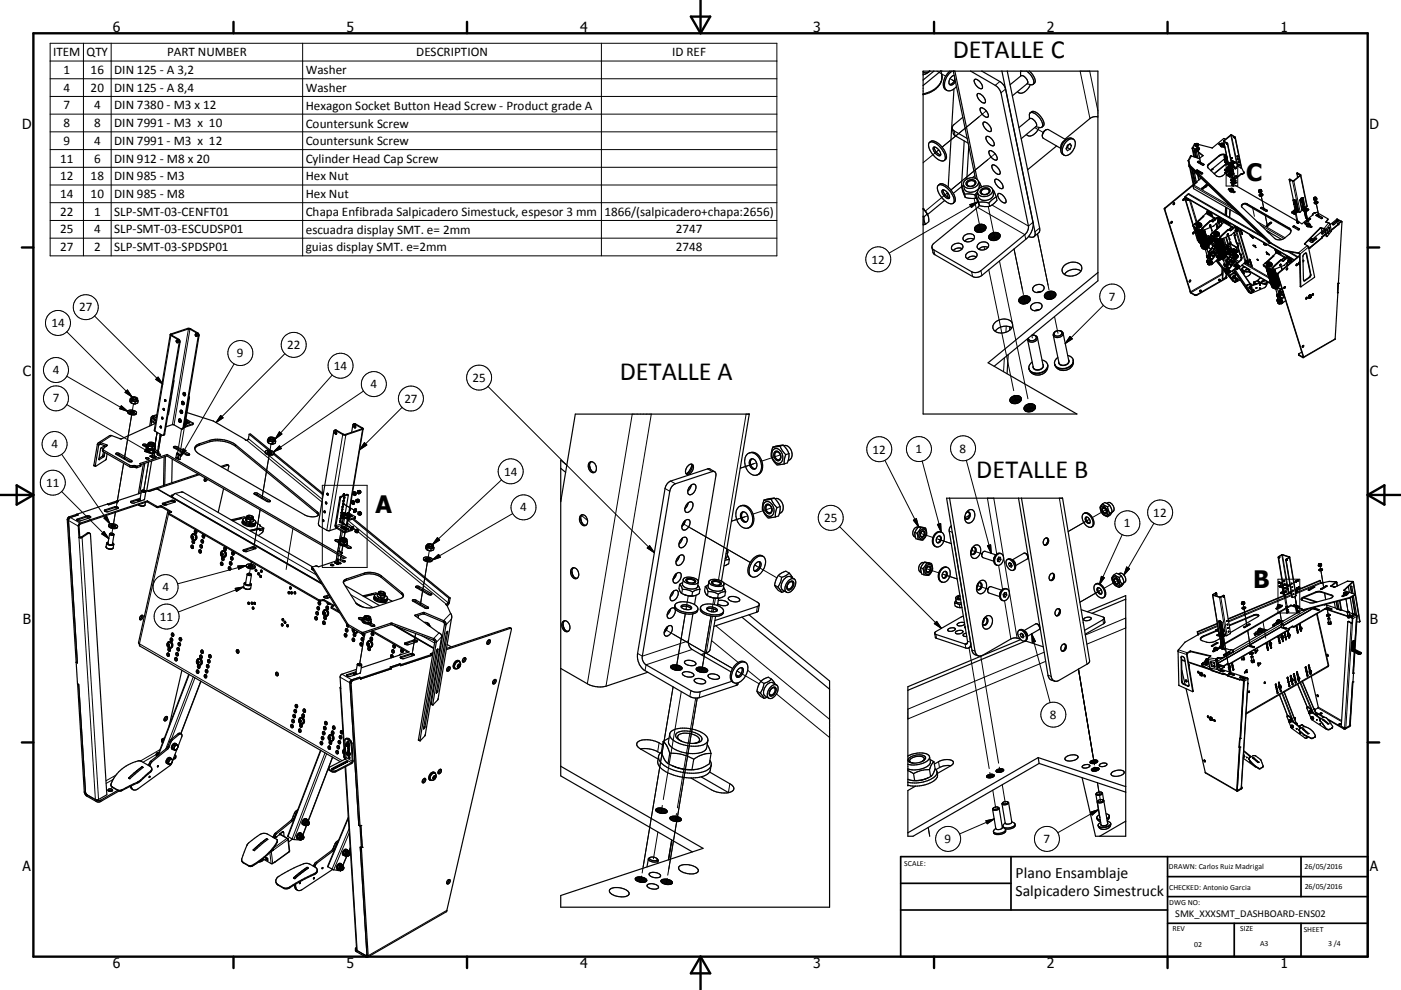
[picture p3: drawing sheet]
<svg xmlns="http://www.w3.org/2000/svg" width="420mm" height="297mm" viewBox="0 0 420 297" stroke-linecap="round" stroke-linejoin="round" font-family="sans-serif">
<defs><g id="words">
<g font-size="7.9">
<text x="285.7" y="17.4">DETALLE C</text>
<text x="185.8" y="114">DETALLE A</text>
<text x="292.7" y="143.5">DETALLE B</text>
</g>
<g font-size="7.2">
<text x="373.6" y="54.3">C</text>
<text x="112.6" y="154">A</text>
<text x="375.7" y="176.5">B</text>
</g>
<g font-size="4.7">
<text x="304.5" y="263.5">Plano Ensamblaje</text>
<text x="304.5" y="268.9">Salpicadero Simestruck</text>
</g>
<g font-size="4.2">
<text x="33.9" y="9.6">6</text>
<text x="103.9" y="9.6">5</text>
<text x="173.9" y="9.6">4</text>
<text x="243.8" y="9.6">3</text>
<text x="313.9" y="9.6">2</text>
<text x="383.9" y="9.6">1</text>
<text x="6.7" y="38.7">D</text>
<text x="410.5" y="38.7">D</text>
<text x="6.9" y="112.9">C</text>
<text x="410.7" y="112.9">C</text>
<text x="6.9" y="187.1">B</text>
<text x="410.7" y="187.1">B</text>
<text x="6.8" y="261.4">A</text>
<text x="410.7" y="261.4">A</text>
<text x="33.9" y="290.4">6</text>
<text x="103.9" y="290.4">5</text>
<text x="173.9" y="290.4">4</text>
<text x="243.8" y="290.4">3</text>
<text x="313.9" y="290.4">2</text>
<text x="383.9" y="290.4">1</text>
</g>
<g font-size="3.9">
<text x="15.9" y="16.9">ITEM</text>
<text x="25.9" y="16.9">QTY</text>
<text x="50.1" y="16.9">PART NUMBER</text>
<text x="124.8" y="16.9">DESCRIPTION</text>
<text x="201.5" y="16.9">ID REF</text>
<text x="19" y="22.3">1</text>
<text x="27.2" y="22.3">16</text>
<text x="34.2" y="22.3">DIN 125 - A 3,2</text>
<text x="91.7" y="22.3">Washer</text>
<text x="19" y="27.5">4</text>
<text x="27.2" y="27.6">20</text>
<text x="34.2" y="27.6">DIN 125 - A 8,4</text>
<text x="91.7" y="27.6">Washer</text>
<text x="19" y="32.9">7</text>
<text x="28.2" y="32.9">4</text>
<text x="34.2" y="32.9">DIN 7380 - M3 x 12</text>
<text x="91.7" y="32.9">Hexagon Socket Button Head Screw - Product grade A</text>
<text x="19" y="38.2">8</text>
<text x="28.2" y="38.2">8</text>
<text x="34.2" y="38.2">DIN 7991 - M3 x 10</text>
<text x="91.7" y="38.3">Countersunk Screw</text>
<text x="19" y="43.5">9</text>
<text x="28.2" y="43.5">4</text>
<text x="34.2" y="43.5">DIN 7991 - M3 x 12</text>
<text x="91.7" y="43.6">Countersunk Screw</text>
<text x="18" y="48.8">11</text>
<text x="28.2" y="48.8">6</text>
<text x="34.2" y="48.8">DIN 912 - M8 x 20</text>
<text x="91.7" y="48.9">Cylinder Head Cap Screw</text>
<text x="18" y="54.1">12</text>
<text x="18" y="59.4">14</text>
<text x="27.2" y="54.1">18</text>
<text x="27.2" y="59.4">10</text>
<text x="34.2" y="54.1">DIN 985 - M3</text>
<text x="34.2" y="59.4">DIN 985 - M8</text>
<text x="91.7" y="54.1">Hex Nut</text>
<text x="91.7" y="59.4">Hex Nut</text>
<text x="18" y="64.8">22</text>
<text x="28.2" y="64.8">1</text>
<text x="34.2" y="64.8">SLP-SMT-03-CENFT01</text>
<text x="91.7" y="64.9">Chapa Enfibrada Salpicadero Simestuck, espesor 3 mm</text>
<text x="181.2" y="64.9">1866/(salpicadero+chapa:2656)</text>
<text x="18" y="70">25</text>
<text x="28.2" y="70">4</text>
<text x="34.2" y="70">SLP-SMT-03-ESCUDSP01</text>
<text x="91.7" y="70.1">escuadra display SMT. e= 2mm</text>
<text x="202.6" y="70">2747</text>
<text x="18" y="75.4">27</text>
<text x="28.2" y="75.4">2</text>
<text x="34.2" y="75.4">SLP-SMT-03-SPDSP01</text>
<text x="91.7" y="75.4">guias display SMT. e=2mm</text>
<text x="202.6" y="75.4">2748</text>
<text x="261.3" y="79.1">12</text>
<text x="23.7" y="93.4">27</text>
<text x="332.5" y="90.3">7</text>
<text x="15.4" y="98.1">14</text>
<text x="71" y="107.2">9</text>
<text x="86.1" y="104.7">22</text>
<text x="15.8" y="112.3">4</text>
<text x="100.1" y="111">14</text>
<text x="111.1" y="116.5">4</text>
<text x="141.6" y="114.6">25</text>
<text x="15.8" y="120.7">7</text>
<text x="121.2" y="120.8">27</text>
<text x="15.4" y="134.5">4</text>
<text x="261.6" y="136.1">12</text>
<text x="274.5" y="136">1</text>
<text x="287.7" y="135.8">8</text>
<text x="151.1" y="142.7">14</text>
<text x="13.9" y="146">11</text>
<text x="156" y="153.4">4</text>
<text x="345.8" y="155">12</text>
<text x="247.1" y="156.6">25</text>
<text x="337" y="158.2">1</text>
<text x="48.7" y="177.4">4</text>
<text x="47.9" y="186.2">11</text>
<text x="314.8" y="215.6">8</text>
<text x="283.2" y="253">9</text>
<text x="312.8" y="252.9">7</text>
</g>
<text font-size="3.1" x="352.3" y="275">SMK_XXXSMT_DASHBOARD-ENS02</text>
<g font-size="2.4">
<text x="271.1" y="259.7">SCALE:</text>
<text x="350.4" y="260.8">DRAWN: Carlos Ruiz Madrigal</text>
<text x="391.1" y="260.6">26/05/2016</text>
<text x="350.5" y="267">CHECKED: Antonio Garcia</text>
<text x="391.2" y="266.7">26/05/2016</text>
<text x="350.5" y="271.4">DWG NO:</text>
<text x="351.5" y="279.3">REV</text>
<text x="371.9" y="279.4">SIZE</text>
<text x="390.9" y="279.6">SHEET</text>
<text x="358.1" y="284.1">02</text>
<text x="377.8" y="283.9">A3</text>
<text x="398.2" y="283.8">3 /4</text>
</g>
</g></defs>
<g fill="none" stroke="#000" stroke-width=".3">
<path d="M15 13h217.9v63.8h-217.9zM15 18.3h217.9M25 13v63.8M33.3 13v63.8M90.7 13v63.8M180.3 13v63.8M15 23.6h217.9M15 28.9h217.9M15 34.2h217.9M15 39.5h217.9M280.9 21.3l2.6 1.6M282.3 22.4a5.3 5.3 0 0 1-4.4 5.4l-1.1 .3"/>
<path d="M284.8 23.6l1.7 1-1.1-.6M286.1 39.3l.3 1.4M294.9 33.9l-12.5 10.2 11.1-9M295.7 33.3l-.6 .5M299.8 24.5l-1.4 1.1M301.5 26.7l-1.4 1.1M310.2 38.3l2.6 1.4M323.8 21.3l3 14.3M326.7 21.3l2.5 12M15 44.9h217.9M15 50.2h217.9M15 55.5h217.9"/>
<path d="M281.1 45.3l.4-.3-4.7 3.8M283.7 58.1l.4-.3-6.7 5.5M292.1 59.5l2 10.2M297.6 46.7l-12.5 10.3M298.3 46.1l-.6 .5M355.2 59.3l.1 .1M355.3 59.1h.1M355.5 59.2v.1M356.2 58.3l22.7 13.1M356.2 59.9h.1M356.2 59.7v.2M356.5 49.9l23.9 22.9 .2-.1"/>
<path d="M356.6 59.9l2 6.9M357.2 46.8l-.8 1.6M357.7 44.5l-.3 .1M357.7 55.8l12.4 7.2M357.8 55.5l11.2 6.4M358 54.4h.2M358.1 54.5h.1M358.1 54.2h.2M358.2 44.8l.1 .1M358.4 43.1l-.7 1.2M358.9 44l.2 .8v-.1M359.1 51.1v.1"/>
<path d="M359.4 48.4l.1 .2M359.9 48.7l-.7-3.6 .8 4.2-.1-.4M360.4 56.4v.1M360.5 51.9v.1M360.6 46.6v.1M360.9 49.2v.2M361.3 55.7l.1 .2M361.4 56.1h.1M361.4 55.6l.1 .1M362.4 49.2v.2M365.5 46.7v.1M365.9 43.1v.2"/>
<path d="M366.9 42.2l1.3 6.6M367 46.4l.1 .5M367.2 47.2l.1 .6M367.3 47.1l.4 .2M367.6 48.9h3.5v6.9h-3.5zM367.7 48.8l.4 .2M367.7 46.8v.1M367.8 47.4h.1M367.8 52.5v.1M367.9 42.9l-.1 .1M367.9 50.5l-.4 .4M368 49l-.1 .2-.5 .2"/>
<path d="M368.1 51.4l-.4 .3M368.1 43.2l-.1 .1M368.1 49.1l.1 .1M368.2 50.1v.1M368.4 48.7l-.1 .1M368.6 53h.1M368.6 51.5l.1 .6M368.7 51.7l1 .6M368.7 56.6l.1 .2M368.7 52.9l.1 .1M368.8 49.8l-.8 .6 .7-.5M368.8 52.5h.1"/>
<path d="M368.8 49.7v.1M368.9 51.6l.1 .7M368.9 52.9l.5 2.4M368.9 40.5l2 9.4M369 50.6l-.8 .7 .7-.6M369 51.6l.8 .4M369 50.6h.1M369.1 52.7l.6 2.8M369.1 49.2h-.1M369.2 54.7v.2M369.2 54v.2M369.2 49.3l-.1 .1"/>
<path d="M369.3 40.5l1.8 9.4M369.3 48.3l.3 .1M369.4 55.4l.1 .2M369.6 53.3l-.2-.8 .2 .9M369.6 53.4v.2M369.7 55.6v.2M369.7 54.9h.4M369.8 54.2v.1M369.8 54.8v.1M369.8 54.9h.1M369.8 50.1l.2 .1M369.9 52.1h-.1"/>
<path d="M370 54.9h-.1M370 54.8v.1M370.1 53.2l-.2-1 .2 1.1M370.1 54.8v.1M370.1 53.4v.1M370.1 57.4l.1 .2M370.1 41v.1M370.2 53.9l.1 .3M370.3 54.7v.1M370.3 54.8h.1M370.4 41.3l-.1 .1M370.5 54.8h-.2"/>
<path d="M370.5 54.7v.1M370.5 54.8h.1M370.6 54.7l-.4 .1M372.1 52.1v.1M372.2 50.2l-.1 .1M372.3 52.1h.1M372.6 52.1v.1M373 51.8v.1M377.9 57.8l.2 .8v-.1M378.1 58.9l.9 4.2-.1-.6M386.8 53.8l-.1 .1M387.6 54.3l1.8 9.3"/>
<path d="M387.8 54.3l2 9.3M387.8 59.9l-.1 .1M389 51.9v.1M389.8 59.9l.1 .1M389.9 52.4l1.9 9.6M390.5 59.3l.1 .1M15 60.8h217.9M15 66.1h217.9M15 71.5h217.9M280 75l.3 1.4M290.8 61.4l2.4-.8-2 1.7zM292.9 67.6l-.6 .6"/>
<path d="M293.1 62.2l14.1 8.2 .3 1.4M293.2 60.6l-26.6 15.3M293.3 67.4l-1.1 1.2M293.6 67.3l-1.4 1.5M293.9 67.3l-1.7 1.7M294.1 67.3l-1.8 1.8M294.3 67.3l-1.9 1.9M294.6 67.3l-2.1 2.1M294.7 67.4l-2.1 2M294.9 67.4l-2.1 2.1M295 74l.2 .9M295 67.5l-2.1 2.1"/>
<path d="M295.2 67.6l-2.1 2M295.3 69l-.2 .2M295.3 67.7l-2 2M295.4 67.8l-1.9 1.9M295.5 67.9l-1.8 1.8M295.6 68.5l-1 1M295.6 68.1l-1.6 1.6M295.6 68.3l-1.4 1.3M296.3 62l2.1 10.1M297.2 70l-.7 .7M297.4 61.5l10.9 6.3 1.4-1.1M297.6 69.9l-1.2 1.1"/>
<path d="M297.9 69.8l-1.5 1.5M298.2 69.7l-1.7 1.8M298.4 69.7l-1.9 1.9M298.6 69.8l-1.9 1.9M298.8 69.8l-2 2M299 69.8l-2.1 2.1M299.2 69.9l-2.1 2.1M299.3 70l-2.1 2.1M299.5 70l-2.1 2.1M299.6 70.1l-2 2M299.6 78.3l8.6 41.3M299.7 70.3l-1.9 1.9"/>
<path d="M299.8 70.4l-1.8 1.8M299.8 71l-.9 .9M299.8 70.6l-1.6 1.5M299.9 70.8l-1.3 1.3M304 74.7l2.8 13.6M311.7 68.4l-1.4 1.1M349.1 62.7l.1 .1M349.2 62.4l.1 .1M356.9 60.1l2 6.5M357.7 67.9l.2 .1M358.2 68.1v.2M358.6 68.8a1.04 1.04 0 0 0 1.3 .4"/>
<path d="M358.7 69.1l.6 .5h.7l.7-.5M359 72.1l.2 .1M359.3 68.8v.1M359.5 72.6v.1M359.6 67l-.3 .3-.2-.1M359.6 70v.1M359.7 70.4v.1M359.8 70.8h.1M359.9 71.2h.1M360 69.2h.1M360.1 71.5h.1M361 69a1.32 1.32 0 0 1-2.2 .5"/>
<path d="M361.1 69a1.28 1.28 0 0 1-.8 1.3 1.28 1.28 0 0 1-1.4-.4M361.2 72h.1M361.2 69.4a1.27 1.27 0 0 1-.8 1.2 1.27 1.27 0 0 1-1.4-.3M361.3 72.3l.1 .1M361.3 69.8a1.27 1.27 0 0 1-.8 1.2 1.27 1.27 0 0 1-1.4-.4M361.5 70.1a1.29 1.29 0 0 1-.9 1.3 1.29 1.29 0 0 1-1.4-.4M361.6 64.1l2.3 1.3M361.6 70.5a1.27 1.27 0 0 1-.8 1.2 1.27 1.27 0 0 1-1.5-.3M361.7 70.9a1.27 1.27 0 0 1-.8 1.2 1.27 1.27 0 0 1-1.5-.4M361.8 71.2a1.28 1.28 0 0 1-.8 1.3 1.28 1.28 0 0 1-1.4-.4M361.8 78.6h.1M361.9 71.6a1.27 1.27 0 0 1-.8 1.2 1.27 1.27 0 0 1-1.4-.3"/>
<path d="M361.9 78.1l.2 .1M361.9 71.7h.1M362 72a1.29 1.29 0 0 1-.8 1.2 1.29 1.29 0 0 1-1.4-.3M362.1 72.3a1.27 1.27 0 0 1-.8 1.3 1.27 1.27 0 0 1-1.4-.4M362.1 72.1h.1M362.2 63.5l-.2 .1M362.2 72.7a1.27 1.27 0 0 1-.8 1.2 1.27 1.27 0 0 1-1.4-.3M362.4 73.1a1.28 1.28 0 0 1-.9 1.2 1.28 1.28 0 0 1-1.4-.4M362.4 76.5l-.1 .3-.4-.1M362.4 75.5h.1M362.5 75.5v.1M362.5 71.8l-.1 .4"/>
<path d="M362.5 75.7l.5 .8M362.6 72.8h.1M362.6 63.8l-.1 .3 .3 .4M362.7 73.2l1.1 .6M362.7 79.1l.1 .1M362.8 78.6h.1M362.8 72.4h.1M362.8 79.3l.2 .1M362.9 73l.6 .3M362.9 72.5h.1M362.9 71.4l.1 .1M362.9 72.7h.1"/>
<path d="M362.9 72.6h.1M363 71.3h.1M363 70.6h.2M363.1 76l.4 .8M363.2 72.4v.1M363.2 72.5h.1M363.2 72.9h.1M363.2 79.1l.1 .1M363.3 76l.7 .9M363.3 72.4h-.1M363.3 72.6h.1M363.4 76.7l.4 .5"/>
<path d="M363.4 70.7l.3 1M363.4 70.8l.1 .1M363.6 75.5h.1M363.7 71l.3 1.1M363.7 71.7l.1 .4M363.7 66.3l.1 .1M363.7 76.8l.2 .2M363.9 71.5a1.04 1.04 0 0 0 1.4 .4M364 71.9l.3 .3 .6 .2M364 65.5l.1 .1M364.1 74.9l.7 .9M364.1 73.6l.1 .1"/>
<path d="M364.1 72.3a1.08 1.08 0 0 0 1.6 .2M364.2 75.9l-.1 .2M364.2 72.6a1.17 1.17 0 0 0 1.8 .2M364.2 74l.1 .1M364.3 74.1l.2 .1M364.3 73.8l-.1 .2M364.3 73.8l-.1 .3M364.3 75.8l-.1 .1M364.3 75.8l.1 .1M364.4 75.9l-.3 .2M364.4 73.8l.1 .1M364.4 73.8h-.1"/>
<path d="M364.4 73.4a1.07 1.07 0 0 0 1.6 .3M364.4 73.7l-.1 .1M364.5 73.9h.1M364.5 73.9l-.2 .2M364.5 73.7a1.18 1.18 0 0 0 1.8 .2M364.6 71.5v.1M364.6 78.2l2.6 3.2M364.7 65.4l.4 1M364.8 72.1h.1M364.8 78.1l2.2 2.8M364.9 69.7l-.2 .3-.4-.1M364.9 72.4l.2 .1"/>
<path d="M364.9 78l2.2 2.7M364.9 72.8v.1M364.9 72.8h.1M365 72.9h.1M365 75.4h.1M365 77.1h.1M365.1 73.1l.1 .1M365.1 76.7l.2 .1M365.2 73.5l.3 .1M365.2 66.3l.3 .3M365.3 66.8l.3 1.1M365.3 71.8l.1 .1"/>
<path d="M365.3 78l.1 .1M365.3 65.3l-.2 .1 .2 .6M365.3 73.9v.1M365.5 66.7l.3 1M365.5 74.3h.2M365.7 72.6l-.6 .2M365.7 65.6l-.1 .1M365.7 72.1l-.1 .2M365.9 72.4v.1M366 73.7l-.5 .2M366 71.8l-.5 .4-.6 .2M366 72.8v.2"/>
<path d="M366.1 73.2l-.3 .3M366.1 66l-.1 .1M366.2 73.3h.1M366.3 73.5v.1M366.3 77.6l.6 .7M366.3 73.9v.2M366.4 71.7l-.7 .8M366.4 71.8v.5l-.4 .5M366.6 72.1a1.29 1.29 0 0 1-.9 1.3 1.29 1.29 0 0 1-1.4-.4M366.7 72.5l-.1 .5-.6 .7M366.7 71.5l.6 2M366.7 75.5h.1"/>
<path d="M366.8 72.9l-.1 .5-.4 .5M366.9 66.8l2.3 1.3M366.9 73.2a1.27 1.27 0 0 1-.8 1.2 1.27 1.27 0 0 1-1.4-.3M366.9 71.4l.6 2M367 73.6a1.27 1.27 0 0 1-.8 1.2 1.27 1.27 0 0 1-1.4-.3M367.1 74a1.28 1.28 0 0 1-.8 1.2 1.28 1.28 0 0 1-1.4-.4M367.3 74.4l-.1-.1a1.27 1.27 0 0 1-.8 1.3 1.27 1.27 0 0 1-1.4-.4M367.3 74.7a1.26 1.26 0 0 1-.8 1.3 1.26 1.26 0 0 1-1.4-.4M367.4 74.8h.1M367.4 66.2l-.1 .1M367.4 75.1a1.29 1.29 0 0 1-.8 1.2 1.29 1.29 0 0 1-1.4-.3M367.5 75.4a1.26 1.26 0 0 1-.8 1.3 1.26 1.26 0 0 1-1.4-.4"/>
<path d="M367.7 75.8a1.27 1.27 0 0 1-.9 1.2 1.27 1.27 0 0 1-1.4-.3M367.7 79.1l-.2 .3-.3-.1M367.8 66.8l.2 .4M367.8 78l.1 .1M367.8 78.5v.4M367.8 76.1l.2 .1M367.9 77.1v.9M367.9 75.5v.1M367.9 78.2l.4 .8M367.9 78.1h.1M367.9 66.5l-.1 .3M368 74.8v.1"/>
<path d="M368 75.8v.2M368 74.9v.2M368.1 76h.1M368.1 75.2h.1M368.1 75.9h.1M368.2 74.8l-.2 .1M368.2 74.1h.1M368.2 75.9l.2 .3M368.2 76.4l.7 .3M368.3 74h.1M368.5 78.6l.4 .8M368.5 73.1l.4 1.3"/>
<path d="M368.5 76.2l.5 .3M368.6 75.7h.1M368.6 79.2l.4 .7M368.6 78.5l.8 1M368.7 62.9l-.1 2.3M368.7 75.4h.1M368.7 75.3v.1M368.8 75.3h-.1M368.8 75.3h.1M368.9 73.1l.3 1.4M369 69l.1 .1M369 75.2h-.1"/>
<path d="M369 78.1h.1M369 79.4l.2 .3M369 75.6h-.3M369.2 76.4h.1M369.3 68.2l.1 .1M369.5 77.5l.7 1M369.5 78.6v.1M369.5 76.2l.1 .1M369.5 78.7h.1M369.5 75.1l.4 .4M369.5 75l.4 .2M369.5 75v.1"/>
<path d="M369.5 75l.4 .3M369.6 78.5l-.1 .1M369.6 78.7h.1M369.7 76.8l.1 .1M369.7 78.4h.1M369.7 78.4l-.1 .3M369.7 78.4l-.2 .2M369.9 76.5l-.1 .2M369.9 75.3v.1M369.9 75.4v.1M369.9 75.2l.1 .3M370 68.1l.4 1"/>
<path d="M370.2 75.4h.2M370.3 79.7l.1 .1M370.4 75.5h-.2l.4 .4M370.4 75.5l.2 .3M370.4 79.4l.1 .1M370.4 76.1l-.1 .1M370.4 75.4l.3 .3M370.5 74l-.1 .1M370.5 69l.3 .3M370.5 69.4l2.8 9.2M370.6 68l-.2 .1 .2 .6M370.6 75.8v.1"/>
<path d="M370.7 75.7v.2M370.7 74.3l-.1 .1M370.8 76.3l-.2 .1M370.8 69.4l2.7 8.9M371 68.3l-.1 .1M371.1 75.5v.1M371.4 68.7l-.1 .1M371.9 78.1l.1 .1M372.2 77.2l.1 .1M372.9 79l7.6 4.5M373.1 78.8l.2 .2M373.4 78.6l.3 .3"/>
<path d="M373.5 79.1l6.9 4M373.9 61.1v.2M374.4 78.6l-.1 .2M375.5 62.2l.6 2.7M376.8 66.5l8.5 4.8M378 67.5l6.9 4.1M378.4 62.2l.1 .2M378.8 79.7l.2 .1M379.2 79.9l.1 .2M379.8 67.6v.1M379.8 63l.1 .2M379.9 67.3l-.6-2.9 .6 3.1"/>
<path d="M380 67.7v.1M380.4 69.6h.1M380.6 72.5l.2 .4M380.7 78.8l-.2 .3-.4-.1M380.8 66.8v.1M382.6 75.9l2.4 1.3M383.2 75.3l-.1 .1M383.6 75.9l.2 .4M383.7 75.6l-.1 .3M384.8 78.2h.1M384.8 75.2h.1M385.1 77.3l.1 .1"/>
<path d="M385.8 77.2l.4 1M385.8 75.4l3.1 1.8M386.3 78.1l.3 .3M386.3 77.1l.1 .7M386.3 78.6l.2 .6M386.4 68.4l.1 .1M386.6 78.5l.2 .5M386.6 78.4h.1M386.8 77.4l-.1 .1M387.2 77.8l-.1 .1M387.3 63.8v.1M388 64.2v.1"/>
<path d="M388 61.1h.1M388.1 67.8v.2M388.2 62.9l.9 .7M388.2 61.2v.1M388.2 64.2v.1M388.2 62.7l.1 .1M388.3 63.7v.1M388.4 64.2l.4 2.1M388.4 62.8h.1M388.5 62.9v.1M388.6 64l.5 2.5M388.6 60.4l-.1 .1"/>
<path d="M388.6 63l.7 .2M388.7 60.5l-.1 .1M389.5 68.6v.2M389.7 78.7l-.1 .7M389.7 60.1l.1 .1M390.5 60.7v.1M390.5 60.7l.2 1.3v-.2M390.5 60.9v.2M390.6 60.7l.2 1.4-.1-.5M390.6 61.2v.2M390.6 60.6v.1M390.6 61.5l.1 .2"/>
<path d="M390.6 60.5v.1M390.6 60.5h.1M390.8 62.4v.1M390.9 62.4v.2v-.2l-.6 .4M391 62.9h.1M391 62.2l-.1 .2M391.1 63.8l-.1-.4 .5 2.1M391.1 63.4l.5 2.2M391.1 63.5l.1 .3M391.1 73.1v.1M391.2 62.4l-.7 .7M391.3 62.1l-.2 .1"/>
<path d="M391.4 63.5l.5 2.5M391.4 62.2l-.2 .2M391.5 63.2h.1M391.6 63.5l.4 2.2M391.6 76.1l.1 .1M391.8 67.1v.1M391.9 73.7l-2.6 2.2M392.3 74.1l-2.6 2.1M392.3 62.9v.1M393.1 71.3l.1 .5M393.2 67.9v.2M393.5 64.3l.1 .1"/>
<path d="M394.3 71.5v.1M394.4 60l.2 .9v-.1M394.7 61.2l.8 4-.1-.4M395 64.4l.1 .2M395.8 68.4v.1M396 68.3v.2M396.3 69.9v.1M396.4 69.6l-.2-1.1 .2 1.3M396.4 65.3l.1 .1M396.5 70v.2M396.5 70.1v.1M397 68.7h.1"/>
<path d="M397.5 66.6l.1 .1M397.6 70.9h.2M398.1 65.8v.1M398.1 70h.1M398.3 66.9l-1.3 1.7M398.4 68.2h.1M398.5 69.3l.2 .1M398.5 69.1l.2 .1M398.7 67.2l-1.3 1.7M399.6 67.1v.1M400.7 66.2l.1 .1M400.8 65.8l1.3 .7"/>
<path d="M20 99.5l19.6 19.6M28.3 94.8l20.5 20.4M56.2 98.5l.3 .2-4.8 28.7M57.2 98.7h-.3l-4.7 28.8M59.3 99.9l-.2 .1M291.3 81.5l.3 1.5M294.1 81.2l.3 1.4M296.4 80.9l7.5 36.3M301.7 97.8l-.1 1.9M306.3 89l-.8 .8M306.7 88.9l-1.3 1.2M307 89.1l.4 2"/>
<path d="M307 88.8l-1.6 1.5M307.2 88.8l-1.7 1.7M307.5 88.8l-1.9 1.8M307.7 88.8l-2 1.9M307.9 88.8l-2.1 2.1M308.1 88.8l-2.2 2.1M308.2 88.9l-2.1 2.1M308.4 89l-2.2 2.1M308.5 89.1l-2.1 2M308.6 89.2l-2 2M308.7 89.3l-1.9 1.9M308.8 89.4l-1.7 1.8"/>
<path d="M308.8 90.1l-.8 .8M308.9 89.8l-1.3 1.3M308.9 89.6l-1.6 1.5M313.9 87.7l-.7 .7M314.2 85.6l-3.1-15.5 3.4 16.9M314.3 87.5l-1.2 1.2M314.6 87.4l-1.5 1.5M314.7 87.7l.4 2.1M314.9 87.4l-1.7 1.7M315.1 87.4l-1.8 1.8M315.3 87.4l-1.9 2M315.5 87.4l-2 2.1"/>
<path d="M315.7 87.5l-2.1 2.1M315.9 87.5l-2.2 2.1M316 87.6l-2.1 2.1M316.2 95l1 5M316.2 87.7l-2.1 2M316.3 87.8l-2 2M316.4 87.9l-1.9 1.9M316.5 88l-1.8 1.8M316.5 88.7l-.9 .9M316.5 88.2l-1.5 1.6M316.6 88.4l-1.3 1.3M330.8 91.6l-11.4 11.5"/>
<path d="M358.2 88.4v.2M358.8 88.4v.2M366.3 82.1l-9.3 5.4M366.4 82.4l-9.3 5.5M367.1 81.2h.1M367.2 80.7h.1M367.2 81.4h.1M367.6 82l-.1 1.1M367.7 83.3v.2M367.7 82l1.9 2.3M367.9 81.6l.2 .1M368 82l2.1 2.6"/>
<path d="M368 81.1l.2 .1M368.1 81.9h.1M368.2 81.9l.6 .8M368.5 81.7h.1M368.8 82.9l.1 .1M369.1 82.3h.1M369.3 81.3l.5 .6M369.8 81l4.5 6.6M369.9 81.9l.1 .1M370 80.8l4.8 7.1M370.1 84.5l.1 .1M370.1 80.7l3.5 5.1"/>
<path d="M370.5 82.3l.1 .1M370.6 80.7l.1 .1M371.5 80.4l3.4 4.8M372.4 81.5l.1 .1M372.6 81v.1M372.7 81.6l.1 .1M373.2 81.3v.1M373.7 86.1l.1 .1M374 85.4l.1 .1M374 81.4v.1M374.6 81.3v.1M374.6 80.9v.1"/>
<path d="M374.9 87.9h.1M375.4 85.6l.1 .1M375.9 84.7v.1M375.9 84.8l-.1 .6M376 84.7h.1M376 84.7h-.1M376.6 86.4v.1M376.7 86.3l-.1 .1M376.7 85.1h.1M376.7 86.3h.1M377.1 84.2l-1.1 .5M377.2 84.9l.2 .1"/>
<path d="M377.3 84.3l-.1 .1M377.5 85.1l.2 .1M377.6 86.5v.1M377.7 86.4l-.1 .1M377.7 86.4h.1M377.7 85.5v.1M377.8 84.8v.1M377.8 85.4l-.1 .1M377.9 84.8l-.4 .2M377.9 84.9l-.4 .2M378.3 84.9v.1M379.2 85v.1"/>
<path d="M379.4 85.1l-.1 .2M379.7 80.7a1.02 1.02 0 0 0 1.4 .3M380.4 80.6v.1M380.8 83.3h.1M381 81l.2 .1M381.8 80.9l-1.1 .6-.6-.1-.3-.4M382.2 80.8l-.1 .2a1.31 1.31 0 0 1-2.2 .4M382.2 80.9a1.27 1.27 0 0 1-.8 1.2 1.27 1.27 0 0 1-1.4-.4M382.3 81.2a1.27 1.27 0 0 1-.8 1.3 1.27 1.27 0 0 1-1.4-.4M382.4 84.2l.1 .1M382.5 81.6a1.27 1.27 0 0 1-.9 1.2 1.27 1.27 0 0 1-1.4-.3M382.5 84.6h.1"/>
<path d="M382.6 82a1.27 1.27 0 0 1-.8 1.2 1.27 1.27 0 0 1-1.5-.3M382.7 82.3a1.29 1.29 0 0 1-.8 1.3 1.29 1.29 0 0 1-1.5-.4M382.8 82.7a1.27 1.27 0 0 1-.8 1.3 1.27 1.27 0 0 1-1.4-.4M382.9 90.3h.1M382.9 83.1a1.26 1.26 0 0 1-.8 1.2 1.26 1.26 0 0 1-1.4-.3M383 82.3h.1M383 89.8h.1M383 90.5h.1M383 83.4a1.29 1.29 0 0 1-.8 1.3 1.29 1.29 0 0 1-1.4-.4M383 83.5h.1M383.1 82l.1 .1M383.1 83.8a1.26 1.26 0 0 1-.8 1.3 1.26 1.26 0 0 1-1.4-.4"/>
<path d="M383.2 84.2a1.27 1.27 0 0 1-.8 1.2 1.27 1.27 0 0 1-1.4-.3M383.2 83.9l.1 .1M383.3 84.6a1.26 1.26 0 0 1-.8 1.2 1.26 1.26 0 0 1-1.4-.4M383.5 84.9v.2M383.5 85.2l.5 .2M383.5 85.1a1.3 1.3 0 0 1-.9 1.1 1.3 1.3 0 0 1-1.4-.4M383.5 88.2l-.2 .3-.3-.1M383.6 87.2h.1M383.7 85l.1 .1M383.7 90.8h.2M383.7 87.4l.4 .8M383.8 90.2l.2 .1"/>
<path d="M383.9 91l.1 .1M384.2 90.9h.1M384.3 87.7l.3 .8M384.4 88.3l.4 .7M384.4 87.6l.4 .4M384.8 88.5l.2 .3M389.8 85.9l.2 .1M391.2 84.1l.1 .1M391.5 89.5l.1 .1M392.5 83.2l.1 .1M392.9 82.3l.1 .1M393 88.6a.53 .53 0 0 0-.5 .8"/>
<path d="M20 112.9l18.3 10.5M37.5 117.7l.7-.7 1.4 2.1zM46.7 113.8l.7-.7 1.4 2.1zM51.2 100.2l.2 .3M51.5 100.6h-.3l-4.7 28.7M52.2 114.2l-1.7 10.3M53.6 101.8l-.2 .1M54 102.6l-.3 .1M56.8 119.4h-.2M59.7 100.7l-.3 .1M70.2 109.2l-16.1 27.9M85.4 106.1l-20.7 20.7"/>
<path d="M99.6 112.5l-17.1 19.2M109 117.3l-27 18.3M146.3 115.9l49.9 49.9M301.1 107.3l-.2 4.2M303.5 119l-.6 .6M303.9 118.8l-1.1 1.1M304.2 118.7l-1.4 1.5M304.2 118.6l.5 2.5M304.5 118.7l-1.7 1.6M304.7 118.7l-1.8 1.8M304.9 118.7l-1.9 1.9M305.1 118.7l-2 2.1"/>
<path d="M305.3 118.8l-2.1 2M305.5 118.8l-2.1 2.1M305.6 118.9l-2.1 2.1M305.8 119l-2.1 2M305.9 119.1l-2 2M306 119.2l-1.9 1.9M306.1 119.3l-1.8 1.8M306.2 119.5l-1.6 1.6M306.2 119.9l-1.1 1M306.2 119.7l-1.4 1.3M309.4 100.6l.1 .8M312.7 109.3a1.55 1.55 0 0 1-.6 1.6 1.55 1.55 0 0 1-1.8 .1l-.5-.5-.1-.6"/>
<path d="M312.7 109.6a1.62 1.62 0 0 1-1.2 1.3 1.62 1.62 0 0 1-1.7-.7M314.1 109.5a3 3 0 0 1-4 2.5l-1.2-.6-.4-.7M320.4 107.9a1.39 1.39 0 0 1-.4 1.5 1.39 1.39 0 0 1-1.4 .3 .99 .99 0 0 1-1.2-1.2M320.4 108.2a1.62 1.62 0 0 1-1.2 1.3 1.62 1.62 0 0 1-1.7-.7M320.8 100.9l.7 .8-2.1 1.4zM321.8 108.1a2.99 2.99 0 0 1-4 2.5l-1.2-.6-.4-.7M389.4 106.5v.1M390.7 107l-.1 .3M400.3 101.7l-9.5 5.4M18.5 136.3l14.5 20.9M20 121.4l25.7 14.8M28.1 139.6l.5 .1"/>
<path d="M29.6 137.9h.2M30.1 133.2l-.5 .3M30.2 133.1l-.1 .2M30.6 136.9l.5 .2M30.9 136.5l.4 .2M31 135l-.1 .5M32 133.5l-.1 .3M33.5 130.7l-3.3 2.1M35.8 136l-.1 .5M36.4 121.7l1.9 1.7-2.4-.8zM37.1 139l-2.2 12.7M38.9 139.6l-.1 .4"/>
<path d="M39.4 138.1l-.1 .4M39.5 124.5l-2.2 13.2 .1-.7M39.8 139.7l-.1 .5M40 121.1l-.5 2.8 .1-.1M40.1 139.7l-.1 .4M40.5 139.7v.5M40.7 139.8l-.1 .4M41.1 139.9v.4M42.1 139l-.1 .2M42.2 139.5l-.1 .5M43.8 134.6l1.9 1.6-2.4-.8zM43.9 133.4l-.1 .4"/>
<path d="M44.5 138.6l-1.4 8.7M45.3 125.4l.3 .2 .6-.2M45.3 126l-.1 .3M47 124.6l-.9 .3v.5M47.1 129.7l-1 6.2M47.4 135.4l-.1 .5M48 130.7l.1-.4-1 5.7M48.1 130.3l-.6 3.8M48.2 130.9l.1-.5-1 5.8M49.4 130.2l-.2 .1M53.1 134.1l-.1 .4M54.4 128.7l-1.2 7.3"/>
<path d="M54.9 134.7l.9 .5-1.7 1.9zM55.1 128.3h-.2M55.3 128.1l-1.4 8.4M55.4 127.7l.2 .4M55.4 127.6l-.2 .1M56.6 136.1v.5M57.8 127.1l-.1 .3M59.8 133.1l-.1 .5M63 132.1l-.1 .4M66.2 124.6l.7 .8-2.2 1.4zM68 139.4l.3 .2M70.6 133.4v.5"/>
<path d="M74 132.1l22.5 18.5M74.5 131.6l5 4.1M80.4 136.5l16.3 13.3M80.7 136.5l-2.2 13.1 .2-1.2M81.3 133.2l-.5 2.8v-.2M83.8 129.5l.7 .7-2 1.5zM83.8 133.8l.6 .8-2.4 1zM100.8 129.1h-.2M103 130.3l-.2 .1-4.8 28.7M103.4 130.4l.3 .1-4.8 28.7M106.6 127.2h-.3M108.5 128.7l.2 .1-4.2 25.1"/>
<path d="M108.7 128.4l-.3 .3M109.3 132.8l.7 .7-2.2 1.4zM120.6 122.2l-12.8 12.7M189.6 124.2l-13.5 80.9M195.3 124.2l-13.6 81.7M223.7 124.2l-8.3 49.8M226.8 138.8l-4.9 1.7 4.1-1.4M234 136.5l-5.6 1.8M265.3 138.1l10.1 20M276.5 138.3l5.7 21.3M289.7 138.1l7.5 27.9M306 120.3l-.3 .3"/>
<path d="M307.8 121.4l-.7 .7M308.2 121.3l-1.2 1.1M308.5 121.1l.5 2.4M308.5 121.2l-1.5 1.5M308.8 121.1l-1.7 1.7M309 121.1l-1.9 1.9M309.2 121.1l-2 2M309.4 121.2l-2.1 2M309.6 121.2l-2.1 2.1M309.8 121.3l-2.2 2.1M309.9 121.3l-2.1 2.1M310 121.4l-2 2.1"/>
<path d="M310.2 121.5l-2 2M310.3 121.6l-1.9 1.9M310.3 121.8l-1.7 1.7M310.4 122.4l-.9 .9M310.4 122l-1.6 1.5M310.4 122.2l-1.3 1.3M18.5 147.5l14.1 14.1M20.2 155.9l3.3 1.9 .2-.1M20.7 155l3.3 2v.3M23.2 155.7l-.1 .3M26.1 154.8l-.1 .3M26.1 160l.3 .1"/>
<path d="M31.2 155.4l.8-.5 1 2.3zM31.2 159.5l1.4 2.1-2.1-1.4zM31.5 153l-.1 .3M33.8 158.6l-.3 1.6M34.4 152l-.1 .3M34.6 153.7l-.7 4.3M34.8 152.3v.4M39.3 150.4v.3M41.5 151.4l.6 .3a1.18 1.18 0 0 0 1.4-.2M47 151.9l-.1 .3M47 146.7l49.5 28.5M47.5 152l-.1 .3"/>
<path d="M48 151.8v.3M48.5 151.8v.3M48.9 151l-.1 .3M49 145.6h.1M50.7 153.4l-8.9 39.8 60.8 35M50.8 154.1l-.1 .3M51.3 153.5v.2M51.4 150.1v.3M51.6 149.2l44.7 25.7M52.5 148l42.2 24.4M59 159.4h-.1M74.4 154.9l.1 .2"/>
<path d="M75.6 155.2l-.2 .1M77.3 148l-.1 .5M78 152.9l-1.8 10.9M80.8 150.1v.4M87.8 158.6l-2 12.2M95.1 153.5v.5M96.6 145.6h13.5v24.6h-13.5zM97.7 150.7l.3 .2M101.9 156.4h.1M101.9 149.3l.2 .2M102 156.5l3.2 1.8M102.1 148.9l.3 .2"/>
<path d="M102.3 159.2l-1.6 9.3M102.7 159.5l-.9 5.4M102.8 151.1h.1M102.9 155.6l-.5 2.8 .1-.5M102.9 151.2l3.2 1.8-3-1.7M103 154.7l-.1 .6M103 156.9l-2.3 .8-.2-.1M103.1 159.4v.3M103.2 157.4l-2.3 .7-.1 .3M103.4 159.8l-.9 5.5M103.5 159.8l-1.5 8.6M103.6 159.5v.3"/>
<path d="M103.7 157.6v.1M104 148.3l.2 .2M104.2 155.7l-.5 2.8M104.2 156.9l1.3 1.1M104.2 155.7l-.3 1.8M104.3 155.3v.2M104.3 154.8l-.1 .7M104.4 156.2l29.9 24.6 .4-.1M104.4 154.8l-.1 .3M105.4 159.1v.1M105.5 158.5l1.1 .6M106 150.7l-.8 .3 .6-.3"/>
<path d="M106 158.4l.6 .6M106.4 153.2l1.1 .6M106.4 148l-.8 .3M106.5 155.2l-.1 .3M107.2 150.3l-.9 .3M107.4 159.6l26.4 21.9M107.6 147.6l-.9 .3M150.4 143.9l-20.7 19.5M153.7 154.1l-24.1 13.9M168.1 149.5l.2 .2M174.4 154.7l1.7 1.4M199.4 146.6l1.4 .8"/>
<path d="M201.1 144.3l1.4 .8M204.7 157.1l.8 .4M205.7 157.6l19.2 11.1M212.1 140.7l1.4 .8M224.2 154.8l-4.9 1.6M231.3 152.4l-5.6 1.8M251.7 158l30.5 30.5M273.8 156.1l.9-.5 .7 2.5zM281.1 157.3l.9-.2 .2 2.5zM284.6 159.4l.9 .3M296 149.5l2.8 16.7M297.9 149.5l7 41.9"/>
<path d="M317.6 149.5l8.3 49.8M326.6 155.8l-6.4 3.7M331.5 152.9l-4 2.4M345.9 157l-8.9 15.5M23.7 161.3l4.9 78.6M24.4 161.1l.2 .1 4.9 78.7M31.8 164a1.44 1.44 0 0 0 2.1 .4M32.4 162.9v.2M32.4 163.1l1 .3M32.4 163.1l.7 .3h.6M33.7 163.3l-.3 .1M33.7 163.2v.2"/>
<path d="M57.8 160.3a.93 .93 0 0 1 .9 .7 .93 .93 0 0 1-.5 1M60.4 165.4l-.1 .4M60.7 163.9l-.1 .4M61 162.4l-.1 .4M61.4 160.9l-.1 .4M66.7 165.4a.92 .92 0 0 1 .8 .7 .92 .92 0 0 1-.4 1M68.8 170.1l.4 .3M69.1 168.9l.4 .3M69.6 167.8l.2 .1M70.5 176.5l2.5-.4-2.1 1.4zM71.3 169.8l2.5-.1-2.2 1.1zM73 176.1a1.44 1.44 0 0 0 2.2 .3"/>
<path d="M73 176.1l-19.6 7.5M73.1 164.9l-.1 .3M73.6 175.1l.1 .2M73.6 175.1a.94 .94 0 0 0 1.2 .4M73.6 175v.1M73.8 175.3l1 .1M73.8 169.7l-20.6 5.5M74.9 175.2l-.1 .3M75 170.6l-.2 1.6M75.2 169.9l.2-1.3-.3 1.5M75.6 164.1v.3M76.1 164.4l-.1 .4"/>
<path d="M93.6 170.4l-.1 .4M93.9 170.5l-.1 .5M94 170.6l-.1 .5M95.7 180l-.1 .3M96.7 179.9v.3M97.2 179.9l-.1 .3M97.3 178.9l-.1 .3M100.7 168.7l-.1 .3M101.5 166.5l-.2 1.3M101.6 162l-.1 .5M101.7 165.2v.4M102 168.8l-.1 .3"/>
<path d="M102.2 166.9l-.2 1M102.4 165.6v.4M103.9 173.7l-.1 .4M105.1 164.1l-.1 .4M105.2 178.4l6.6 3.9M109.3 171.9l-.1 .4M113.8 177.7l.2 .2M114.4 172.8l-.1 .4M115.1 178l-.2 .1M115.1 178h.1M120.4 177.8v.4M125.7 176l-.1 .4"/>
<path d="M128.2 168.5l-2.2 13.1zM128.7 165.2l-.4 2.8v-.2M129.2 178v.5M129.6 168l1.9-1.7 .5 .9zM131.1 161.3l.7 .7-2.1 1.4zM194 164.4l.8-.7 1.4 2.1zM206.3 178.8l-.6 4.1 .1-.5M214 179.4l-.6 4.1v-.4M214.5 179.5l-.3 1.9M226.9 169.9l-.6-.4 6.6 3.9M276 160l3.7 1.2M277.8 170.6l3.7 1.3"/>
<path d="M280.7 161.6l4.5 1.5-3.9-1.3M282.5 172.2l4.5 1.5M291.2 165.1l3.2 1M292.9 175.6l3.3 1.1M296 163.7l1-.2 .2 2.5zM299.4 169.6l1.2 7.2M308.2 166.4l-.2 .1M330.2 177l-6.4 3.7 6-3.5M330.2 172.9l.9 .4-1.5 2.1zM335.1 174.1l-4.1 2.4M336.5 160.4l-6.9 15M337.8 170.1l.9 .5-1.7 1.9z"/>
<path d="M363.6 178.4l1.9 11.6M364.5 177.9h.1M365.7 179.2l1.8 11.5M365.9 179.1l2 11.5M366.8 178.6v.1M383.1 173.8h6.6v10.1h-6.6zM383.2 167.3h.1M383.4 167h.1M383.5 174.8l.4 .1M383.7 175.9l.4 .1M384 175l.4 .1-.3-.1M384 177.9v.1"/>
<path d="M384.2 176l.4 .2-.4-.1M384.2 166.5l1.6 8.9M384.4 174.8h.1M384.6 166.4l1.8 11.6M385 178.3l.6 3.6M385 175.3l.4 .1M385 178.1l-.1 .2M385 178.3h.2M385.2 176.4l.3 .1M385.3 178.5l.6 3.2M385.5 168.1h.1M385.7 167.7v.1"/>
<path d="M385.9 175.8l.1 .7M386 176.8l.2 1.2M386.6 167.1l1.9 11.6M386.7 175.5h.1M387.1 177.6h.1M387.2 178.4l-18.9 7.9M387.3 178.7l-18.9 7.9M387.3 179.1h.1M388.6 174.4l-.7 .4M388.9 176.5l-.6 .4 .6-.4M389 177.4v.1M389.1 174.1l-.4 .3"/>
<path d="M389.4 176.2l-.4 .3M390.7 179.2l.1 .1M392.3 176.9v.2M393.7 176.1v.2M394.5 177.6v.2M395.8 169.9l.2 1M396 174.7l-7.5 3.2M396 176.6v.2M396 171.2l.9 5.3-.1-.5M396.1 177.5v.2M396.1 175l-7.6 3.1M397.1 178l.3 1.9"/>
<path d="M397.4 175.8v.2M398.4 174.5l2.1 .1M399 175.8v.1M399.2 178.5l.1 .2M400 176l-.1 .1M400.4 174.8h.3M402.5 178.8v.1M402.9 177.1h.1M403.5 179.7l.7 3.8M403.9 178v.1M403.9 174.4l1.6 .1M404.6 179.3v.2"/>
<path d="M404.6 179.3l.1 .1M404.9 175.9v.1M405.8 174.7l-.3 .1M406.2 178.4l.1 .1M50.6 192.6a.92 .92 0 0 1 .8 .7 .92 .92 0 0 1-.4 1M53.8 194.7l-.1 .5M54.1 193.3l-.1 .4M54.5 191.8l-.1 .4M59.4 197.7a.92 .92 0 0 1 .8 .7 .92 .92 0 0 1-.4 1M59.8 199.9l-.2 .3M96.1 180.1v.2M97.3 183.1a.93 .93 0 0 1 .8 .7 .93 .93 0 0 1-.4 1"/>
<path d="M98.4 182.2h.1M99.4 182.2v.3M100 181.6v.2M104.4 187.3l-.1 .5M104.4 187.4v.4M105.8 188.7a.38 .38 0 0 0 0 .6 .38 .38 0 0 0 .6-.1v-.2M106.7 180.9l2.2 1.2M107 189.3l-.4 .6M107.4 181.5l.2 .2M108.3 192.9l.3 .3M108.4 189.7l-.1 .4M108.6 191.6l.4 .4"/>
<path d="M108.6 185.4l-.1 .5M108.8 189.7v.5M109.1 190.6l.2 .1M109.4 190l-1.6 9.3M110.5 192.4a.92 .92 0 0 1 .8 .7 .92 .92 0 0 1-.4 1M111.3 191.4h.1M111.6 190.2l.5 .1M111.7 191.5l-.1 .1M112.2 187.5l-.1 .4M117.2 186.9l-.1 .5M117.6 187l-.1 .4M117.8 187.5l12.2 7.1"/>
<path d="M118.9 187.9l11.1 6.5M120.2 197.1l-.1 .2M121.5 192.9l-.1 .3M123.1 196.1l-.1 .3M123.5 196.4v.4M123.7 195.2l.9-5.1-1 5.7M124 192v.3M124.5 184.5l-.1 .2M124.8 180.1l-.1 .4M125.5 184.6l-.1 .8M126.5 190.7l3.8 2.2M126.9 183.8l-.1 .4"/>
<path d="M127.3 183.8l-.1 .4M128.3 182.1l-.1 .4M128.3 187.4h-.1M128.3 187.4h.1M128.4 187.3l-.1 .1M131.1 194.8l.2 .1M131.6 189.9l-1.6 1.7M131.9 193.9l.2 .1M132.4 191l-1.6 1.7-.5-.1M134 189.6h.2M135.1 184l-2.1 2.2M135.3 185.8l-1.6 1.7"/>
<path d="M137.4 199.3l.1-.1a.49 .49 0 0 1 .5 .5 .49 .49 0 0 1-.5 .5l-.1 .1a.51 .51 0 0 1-.4-.5 .51 .51 0 0 1 .4-.5zM137.7 198.5a1.33 1.33 0 0 0-1.2 2M152.7 188.3l.4 .2M199.4 188.9l.8 .4M200.4 189.4l19.3 11.2M201.6 199.5l-.5 .6M201.9 199.5l-.8 .8M202.1 199.5l-.9 .9M202.4 199.5l-1.1 1M202.6 199.5l-1.2 1.1M202.8 199.5l-1.2 1.2M203 199.5l-1.3 1.3"/>
<path d="M203.1 199.6l-1.2 1.2M203.3 199.6l-1.2 1.3M203.5 199.7l-1.3 1.2M203.7 199.7l-1.3 1.3M203.8 199.8l-1.2 1.2M204 199.9l-1.2 1.2M204.1 200l-1.1 1.1M205.5 184.2l-2.9 16.8 .5-2.7M206.4 192.3l-13.8 4.6-1.4-.9M207.5 194.8l-13.8 4.6-.3 1.8M210.8 196.2l-.1 .5M213.1 184.8l-2.8 16.9z"/>
<path d="M213.3 192.2l8 6.6M213.6 184.9l-1.8 11M214 182.7l-.2 .9M214.6 187.7l34.1 28.1M227.1 181.9l-.3 1.8M280.1 187.1l.7-.7 1.4 2.1zM280.6 190.3l.2 1.2M290.1 192.4l.9 .3M290.1 192.8l-.7 .4 .1 1.2M290.5 194.3l6.1 36.3M291.4 195l.9 .3M294 196.8l5.4 32.2"/>
<path d="M301.2 180.2l1.9 11.5M309.3 190.2l5.5 20.6M309.3 190.2l1.1 2.3-.9 .2zM311.7 187.6l-.2 .1M313.1 195.7l-40.9 17.1M313.5 198.4l-41.3 17.3M330.7 185.9l.2 1.2M337.5 185.4l-12.1 5.1M337.5 188.4l-11.6 4.9M353.2 195.5l2.7 .8M353.3 195l2.7 .8v.2M354.2 197.2l-.1 .1"/>
<path d="M356.8 195.4v.1M357 195.3v.2M359.3 190.4h.1M360.8 190.8v.2M361.6 197.9h.1M361.7 197.9h.1M362.1 197.7v.2M362.3 197.9l2.2 .3M362.4 197.3l2.2 .4M362.6 199.8l-1 .6M362.9 196.8h.1M363.1 198.6l-.1 .1"/>
<path d="M363.3 193.7v.2M363.3 199.8l-.1 .1M363.4 199.9l-.1 .1M363.7 195.3v.2M364.1 198.9l-.9 .5M364.2 199.6l-.6 .3M364.2 199.5l-.7 .4M364.5 189.1v.1M364.7 197.8v.1M364.7 192.8v.2M364.9 190.6v.1M365 197.6l.4 2.5"/>
<path d="M365 197.3v.2M365.1 187.6l-6.1 2.5M365.1 194.5v.2M365.1 187.9l-5.8 2.5M365.2 197.3v.1M365.3 199.3l.1 .1M365.5 186.3l-.1 .1M365.6 190.8l.6 3.3M365.7 187.5h.1M365.7 187.5l.1 .2M365.7 190.9l.4 1.9M365.8 189.9l.2 .1"/>
<path d="M365.8 190.8v.1M365.9 187.7l.2 1.4v-.2M365.9 189.8l1 .2M366 187.9v-.2l.2 1.1M366 190.8l.3 1.9M366 189.6l.2 .1M366.1 188.1v.2M366.1 188.4v.2M366.2 189.7l-.1 .1M366.2 190.7l.5 3.3M366.2 197.4v.1M366.2 189.8l.1 .3 .4 .3"/>
<path d="M366.2 186.6h.1M366.3 189.8l.1 .2M366.4 199.6v.2M366.4 186.7l-.1 .1M366.4 190.9l.3 2.1M366.4 190.9l.5 2.9M366.5 197.3v.2M366.5 190.9l.1 .7M366.5 190.9l.5 2.8M366.6 189.6l.2 1.1M366.8 199.8v.1M366.8 190.9l.9 5.3z"/>
<path d="M366.9 196.4v.2M367.9 199.2v.1M368.1 199.1v.1M368.3 199.5v.1M368.3 195.6v.1M368.3 199.2v.1M368.5 199.2v.1M368.7 199.9a.36 .36 0 0 0-.3 .3 .36 .36 0 0 0 .2 .4M369.6 195.2v.1M369.7 195.2v.1M369.7 195.5v.2M372.8 181.3l.1 1.1"/>
<path d="M372.9 188.1l.1 .2M373 182.7l.8 5.2zM374.3 187.3l.1 .2M374.7 193.3l-.6-4.1 .7 4.4M374.8 193.8l.1 .2M374.9 194h.1M375 193.7v.1M375.2 196l-.1-.5 .1 .6M375.2 196.3l.1 .7M375.3 198.2h.1M375.3 198.3h.2M375.4 198.3h.2"/>
<path d="M375.7 198.2l-.2 .1M375.8 198.2h-.1M375.8 198.1v.1M375.8 198.2l-.2 .1M375.9 184.5v.2M376 194l.1 .2M376.1 198.5l-.4 .2-.5-.1M377.4 188.7l.1 .1M377.9 188.7h.1M377.9 188.6v.1M378.7 186.6l.8 4.9M379.9 193.7l-.2 .1"/>
<path d="M380 194.1l-.1 .2M381 192.8a.37 .37 0 0 0-.3 .3 .37 .37 0 0 0 .2 .4M382.6 182.5l.1 .2M383 186.2l.1 .1M383.1 191l.1 .2M383.3 191.6v.2M383.4 192.2l.1 .2M383.5 186.1l-.1 .1M383.5 192.8l.1 .2M383.8 183.6l.5 3.7M384.1 181.7v.1M384.1 187.4l-19.4 11.2"/>
<path d="M384.1 190.4v.1M384.2 187.9l-19.4 11.3M384.2 188l-19.4 11.2M384.5 191l.2 .1-.2 .2zM384.5 190.8a.35 .35 0 0 0-.3 .3 .35 .35 0 0 0 .2 .3M384.7 191.2l-.1 .1M385.3 190.6l-.1 .1M385.5 191l-.2 .2M385.5 191.5l-.1 .2M385.6 182v.1M385.7 182.5l.1 .6M385.7 188.5v.1"/>
<path d="M385.9 181.8v.2M386 182.4v.5M386.2 188.6l.1 .1M386.5 188.8v.1M386.5 190.5l.2 .1-.1 .2zM386.6 190.3a.38 .38 0 0 0-.4 .3 .38 .38 0 0 0 .2 .4M386.6 190.8h.1M387.4 187.9v.1M387.6 187.9v.1M387.8 188v.1M388 187.9v.2M388.7 181.5l-.5-2.6 .5 2.9"/>
<path d="M388.7 188.5v.2M388.7 181.6v.1M388.7 181.8l.1 .1M388.8 183.4h.1M388.8 189.1l.1 .2M388.8 183.6h.1M388.9 182.6l-.1-.3 .1 .5M388.9 183.3h.1M388.9 183.6h.1M388.9 183.3v.1M388.9 183.5v.1M389 189.7v.2"/>
<path d="M389.1 183.3h.1M389.1 183.5h.1M389.1 183.5l-.1 .1M389.2 183.3l-.1 .1M389.2 183.6h-.2M389.2 183.5v.1M389.6 187.9h.1M390.1 188.2a.37 .37 0 0 0-.3 .3 .37 .37 0 0 0 .2 .4M390.2 182.8l.1 .2M390.3 182.6v.1M390.6 183l.1 .1M390.8 182.9v.2"/>
<path d="M390.9 182.9l.1 .1M391 182.8v.2M392.1 182.7l-7.6 4.5M394.1 182.2l-9.4 5.5M394.4 182.5v.1M394.5 182.1l-9.8 5.6M394.7 184.2l3.5 15.5-24.6 14.3M395.4 182.9v.1M397.8 181.9l-.1-.6 .1 .8M397.9 182.4v.1M397.9 182.5h.1M398.1 182.3v.1"/>
<path d="M398.2 184.6l-.2-1.7 .3 1.8M398.3 184.9l.1 .6M398.3 186.7h.1M398.3 186.7l.1 .1M398.7 186.8h-.3M398.8 186.7l-.4 .1M398.8 186.7l-.1 .1M398.8 186.7h.1M398.8 186.6v.1M399.1 187.1l-.5 .2-.4-.1M399.2 182.6v.1M404 185.2h.8"/>
<path d="M404.5 186.5h-.1M405.2 186.9l-2.1 31.5M405.3 192.9h.1M405.5 187l-2 31.4M405.6 192.4l.1 .1M405.7 184.8v.1M405.8 193.2v.1M405.8 192.3l.1 .1M405.8 194v.3M405.8 193.1v.1M405.8 194.1v.2M405.9 194l-.1 .1"/>
<path d="M405.9 194h.1M405.9 193l-.1 .1M405.9 194h-.1M406 193h.1M406 194l-.2 .3M406 193h-.1M406 192.9l-.2 .1M406 194.6l-.8 .4M406 193l-.2 .2M406.1 194.8l-.7 .5M406.6 184.5l-1.3 .9M406.9 184.9l-1.5 .7"/>
<path d="M407.2 196.2v.1M407.7 186.4v.1M407.8 196.1v.1M408 196v.1M56.7 202.4l-9.1 24.1M57.9 203.1l-8.2 21.6M58.5 203.3l-7.1 18.4M59.3 201l-.1 .4M60.2 204.4l-6 15.7M90.1 215.4a.92 .92 0 0 1 .8 .7 .92 .92 0 0 1-.4 1M102 203.2l3.3 1.9M102.2 206.6l1.3 21.1"/>
<path d="M102.5 202.3l3.3 1.9M104 202.4v.3M127 218.6l.1 .1M127 218.4l.3 .1M127.1 217.9l.3 .1M129.3 211.2l.5 .1M130.8 207.9h.1M130.8 207.6l.3 .1M130.9 207.2l.4 .1M201.8 206.1l-9.3 55.8M204.2 200.1l-1 1M204.3 207.5l-5.4 32.4"/>
<path d="M204.3 200.2l-.9 .9M204.4 200.3l-.7 .8M204.5 200.5l-.5 .5M207.1 207.2l-.3 1.8M208.6 209.4l-5.5 33M209 209.4l-8.8 53.2M209.2 200.2l-.5 .5M209.5 200.2l-.7 .7M209.8 200.1l-.9 .9M209.9 207.5l-.3 1.8M210 200.1l-1 1.1M210.2 200.1l-1.1 1.2"/>
<path d="M210.4 200.2l-1.2 1.1M210.6 200.2l-1.2 1.2M210.8 200.2l-1.3 1.3M211 200.3l-1.3 1.3M211.1 200.3l-1.2 1.3M211.3 200.4l-1.2 1.3M211.5 200.5l-1.3 1.2M211.6 200.5l-1.2 1.2M211.8 200.6l-1.2 1.2M211.9 200.7l-1.1 1.1M212 200.8l-.9 1M212.1 201.4l-.1 .1"/>
<path d="M212.1 200.9l-.8 .8M212.2 201.1l-.6 .6M220.8 205l-.1 .6M221.6 201.7l-.7-.4 6.7 3.9M224.1 201.1l4.1 3.3M232.8 208.2l15.9 13.1M314.2 202.6l.9 .3M323.3 200.7l4.8 28.8M354.4 204.4h-.2M354.9 205.2l-.1 .1M356.2 205.8l-.1 .1M357.7 207.3l-.1 .1"/>
<path d="M359.8 202.2h.2l.1 .4zM359.9 201.9a.54 .54 0 0 1 .4 .8M362.7 200.4l-.4 .2M362.7 200.4l-.3 .2M362.8 215.3l.1-.1a.57 .57 0 0 1 .4 .9M364.2 200l-.1 .1M365 200.6l-.1 .1M366.9 201.3v.1M367 200.1v.1M368.6 201.6l-.8-4.8 .8 5M368.7 202.1v.1M368.7 202.2h.1"/>
<path d="M368.8 202l.1 .1M370 202.3v.1M372.2 203.1v.1M373.3 203.4v.2M373.9 203.4l-1.3 .7M374.1 205.1l-2 31.5M374.2 203.7l-1.4 .8M383.6 208.4l2.4 6.3M383.8 206.6v.2M383.9 205.8a.38 .38 0 0 0-.3 .2 .38 .38 0 0 0 .1 .4M384 207.1v.1M384.3 208l2.8 7.3"/>
<path d="M384.5 207.9l3.3 8.6M385 207.6l3.7 9.7M385.9 203.4v.1M386 204l.1 .1M386.2 204.6v.1M386.3 214.7l-.1 .1M387.1 215.4l-.1 .1M387.3 215.7h-.1M387.4 203.7a.37 .37 0 0 0-.3 .3 .37 .37 0 0 0 .2 .4M387.5 203.9l-.1 .4zM387.5 203.9h-.1M387.5 216.2l-.1 .1"/>
<path d="M387.7 216.5l-.1 .1M388.7 218.6l.1 .1M389.1 205.3l2.9 6.8M389.4 204v.1M389.4 203.2a.38 .38 0 0 0-.3 .3 .38 .38 0 0 0 .2 .4M389.6 218h.1M389.6 218l-.1 .1M389.6 219.2v.1M389.7 219.8l.1 .2M389.7 204.9l3.2 7.9M389.8 218.3l-.2 .1M389.8 218.4l.2 .1-.2-.1"/>
<path d="M389.9 218.5l-.2 .1M389.9 204.8l3.9 9.1M390.2 217.5h.1M390.3 217.4l.8 .6M390.4 204.5l4.3 10.1M390.5 218.8h.1M390.6 218.7l-.1 .1M391.3 200.2l.1 .2M391.5 200.8v.2M391.6 201.4v.2M391.7 202l.1 .2M392.3 212.2h-.2"/>
<path d="M393 201.2a.38 .38 0 0 0-.3 .3 .38 .38 0 0 0 .1 .4M393.3 213l-.2 .1M393.5 213.6l-.1 .1M393.7 213.9l-.1 .1M395.1 212.4l7.1 4.1M395.2 212.1l7 4.1M395.6 215.3h-.1M395.8 215.6h-.2M395.8 216.2v.1M395.8 215.8h.1M396.7 215.9l-.2 .1M397.5 218.4l-.1 .1"/>
<path d="M398.7 218.8l-.1 .1M399.3 218.4v.1M402.8 218.5v.2M403.4 218.5v.2M404.5 217.8h.1M404.5 217.8v.2M404.7 217.6h.1M25.7 237.8h-.1M26 238.4v.4M26 238.4h.1M33.6 236l.1 .2M33.9 233.8l-2.1 1.2"/>
<path d="M34.8 232.5l-3 1.7M35.3 237l.1 .2M36.6 236.9l.1 .2M39.1 236l.3 .2M41.2 234.7l.1 .2M42.1 234l.1 .2M42.6 230l.3 .2M44.5 229.5l.3 .2M44.8 229.1l.3 .2M45.1 231.4v.3M45.2 228.4l.3 .2M46.8 226.4l-3.9 2.3"/>
<path d="M48 224.9l-5.9 3.4M49.9 224.6l.3 .2M50.3 223.9l.4 .2M50.9 222.4l.3 .2M51.4 221.8l.3 .2M52.4 227.2v.4M53.4 220.1l.3 .3M96.2 225.2l-9.8 25.8M97.4 225.9l-9.8 25.8M97.9 226.1l-9.8 25.8M98.8 223.8l-.1 .3M98.8 230.9v.3"/>
<path d="M98.9 220.5a.91 .91 0 0 1 .9 .7 .91 .91 0 0 1-.5 1M99.2 222.6l-.1 .4M99.3 231.2v.3M99.7 227.1l-7.3 19.1M100.7 231.2v.3M103.2 225.2a.47 .47 0 0 0-.3 .5 .47 .47 0 0 0 .3 .4M103.5 227.7l1.9 1.1v.3M103.6 230l3.5 55.2M103.7 227.3l1.9 1.1 .2-.2M103.8 223.3h.1a.33 .33 0 0 1 .4 .2 .33 .33 0 0 1-.3 .4 .36 .36 0 0 1-.3-.3 .36 .36 0 0 1 .3-.4l.3 .3v.5M103.9 225.8h.2M104 225.9l-.1 .3 .3 .4 .2-.1v-.4"/>
<path d="M104 225.9h.1M104.1 225.9l.3 .2M104.1 225.8l.3 .3M104.3 221.6l-.2 .2M104.4 226.1v.5M104.8 221.9l-.2 .1M105.5 223.1l-.2 .1M125.5 221.9l.4 .2M129.9 233l.4-.3a.54 .54 0 0 1 .2 .7 .54 .54 0 0 1-.7 .2zM130.4 232a1.33 1.33 0 0 0-1.2 2M197.6 222.9l-.4 2.6M218.8 235.1l-.4 2.7"/>
<path d="M281.4 228.5l.3 1.8M296.1 232.6l-.3 .2M296.4 232.4l-.6 .6M296.6 232.4l-.8 .7M296.8 231.8l.2 1.5M296.8 232.3l-.9 .9M297 232.3l-1 1M297.1 232.3l-1 1M297.3 232.3l-1.1 1M297.4 232.3l-1 1.1M297.6 232.3l-1.1 1.1M297.6 237.1l.9 5.4"/>
<path d="M297.7 232.3l-1 1.1M297.8 232.4l-1 1M297.9 232.4l-.9 .9M298 232.5l-.8 .8M298 232.6l-.6 .7M298.1 232.7l-.5 .5M298.9 230.9l-.3 .3M299.2 230.8l-.6 .6M299.4 230.7l-.7 .8M299.6 230.1l.3 1.6M299.6 230.7l-.8 .9M299.8 230.7l-1 .9"/>
<path d="M300 230.6l-1 1.1M300.1 230.6l-1 1.1M300.3 230.6l-1.1 1.1M300.4 230.7l-1.1 1M300.5 235.4l.9 5.4M300.5 230.7l-1 1M300.6 230.7l-1 1M300.7 230.8l-.9 .9M300.8 230.8l-.8 .9M300.9 230.9l-.7 .7M300.9 231l-.5 .5M327.2 228.2l-.4 .5"/>
<path d="M327.5 228.1l-.7 .7M327.7 230.5l-.5 .4M327.7 228.1l-.8 .8M327.8 227.8l.2 1.2 1-.8M327.9 230.4l-.7 .7M327.9 228l-.9 .9M328 228l-.9 1M328.1 230.3l-.8 .9M328.2 228l-1 1M328.2 230.1l.3 1.2M328.3 230.3l-.9 .9M328.4 228l-1.1 1.1"/>
<path d="M328.5 230.3l-1 1M328.5 228l-1.1 1.1M328.6 230.3l-1 1M328.6 228l-1 1.1M328.8 228l-1.1 1.1M328.8 230.3l-1.1 1M328.9 228.1l-1 1M328.9 230.3l-1.1 1.1M329 234.8l.9 5.4M329 230.3l-1 1.1M329 228.2l-.8 .8M329.1 228.5l-.3 .3"/>
<path d="M329.1 228.3l-.6 .6M329.2 230.3l-1.1 1.1M329.3 230.4l-1 1M329.4 230.4l-.9 .9M329.4 230.5l-.7 .8M329.5 230.8l-.3 .3M329.5 230.6l-.6 .6M361.3 231.7l9.5 5.5M371.1 237.1v.1M371.1 237.2v.1M372.2 236.5v.2M372.8 226.2l.3 .9"/>
<path d="M374.4 227.6v.1M374.7 226.7h-.2M374.8 226.9l-.1 .1M374.9 227.1l-.1 .1M375.5 227.4h.1M375.7 227.3l-.2 .1M377.4 230.5v.1M377.8 230.5v.1M378.5 230.2h.1M390.8 220.3v.1M391.2 220.5v.1M392 221.1h-.1"/>
<path d="M393 221.4v.1M393.6 221.5h-.1M394.2 221.1h.1M28.8 240v.4M30.2 240v.4M72.9 258.7l.1 .2M74.6 259.7l.1 .2M75.6 259.6l.1 .2M78.8 257.7v.1M79 257.5l.1 .3M79.9 251.6l.4 .2M80.9 255.8l.4 3.3"/>
<path d="M81.2 255.5l.6 3.5M81.8 251.1l.4 .2M81.9 255.1l4.4-3.2 .4 3.5-4.3 3.2M82.1 250.7l.4 .2M82.6 249.9l.3 .2M82.8 251.1l-.5 .3M83.1 252.4v.3M84 250.1l.1 .2M84.1 250.3l-.1 .1M84.6 249.6h.2M86 251.5l-4 2.9M86.3 251.6l-.1 .1"/>
<path d="M87.2 246.1l.4 .2M87.7 245.5l.3 .2M88.2 244l.4 .2M88.7 243.3l.3 .2M90.2 251.9v.1M90.7 250.8a.56 .56 0 0 0-.4 .9M91.8 247.7l-1 2.8M92.4 246.6a.57 .57 0 0 0-.5 .8M94.2 259.4l.3 .2M94.6 258.7l.4 .2M99.4 255.2l.3 .2M99.9 254.5l.3 .2"/>
<path d="M100.5 253.1l.3 .2M101 252.5l.3 .1M103.9 256.9l-1.2 2.8M104.4 245.5l-6.1 14.6M104.5 255.8l-.5 .2v.6M104.6 248.7l-5 12M104.7 249.9l-4.6 11M105 254.3l-.5 1.2M197 242.5l-.4 .5M197.2 249.6l-1.3 8.1M197.3 242.5l-.7 .7M197.6 242.4l-.9 .9"/>
<path d="M197.8 242.4l-1 1M198 242.4l-1.1 1.1M198.2 242.4l-1.1 1.2M198.4 242.5l-1.2 1.2M198.6 241.6l-.4 2.4M198.6 242.5l-1.2 1.3M198.8 242.5l-1.3 1.3M199 242.6l-1.3 1.3M199.1 242.7l-1.2 1.2M199.3 242.7l-1.2 1.3M199.5 242.8l-1.3 1.2M199.6 242.9l-1.2 1.1"/>
<path d="M199.7 243l-1.1 1M199.8 243.1l-.9 .9M199.9 243.2l-.8 .8M200 243.6l-.3 .3M200 243.3l-.6 .7M201.3 245l-.5 .4M201.4 252l-1 6M201.5 252.1l-1 5.8M201.6 244.9l-.7 .7M201.9 244.9l-.9 .9M202.1 244.9l-1 1M202.3 244.9l-1.1 1.1"/>
<path d="M202.5 244.9l-1.2 1.2M202.7 244.9l-1.2 1.2M202.8 244.1l-.4 2.3M202.9 244.9l-1.3 1.3M203.1 245l-1.3 1.3M203.2 245l-1.2 1.3M203.4 245.1l-1.2 1.3M203.6 245.2l-1.3 1.2M203.7 245.2l-1.2 1.2M203.9 245.3l-1.2 1.2M204 245.4l-1.1 1.1M204.1 245.5l-.9 1"/>
<path d="M204.2 246.1l-.1 .1M204.2 245.7l-.8 .8M204.3 245.8l-.6 .6M278.3 248.2l.4 2.7M295.6 246.2l2.5-.5-2.1 1.5zM298.1 245.7l-10.4 4.5M326.9 243.7l2.5-.8-2 1.6zM328.8 245.5l.4 .3 .7 .2M329.4 242.9l-12.2 6.9M329.7 245l.1 .4M329.7 245.1l.1 .1M330.1 247.3v.1"/>
<path d="M331.7 244.7v.3M332.1 247a.88 .88 0 0 1-1.3 .8l-.5-.1-.2-.3M332.1 247.1a1.36 1.36 0 0 1-2 .3M332.6 244.8l-.2 .5-.5 .4M333 247.1a2.65 2.65 0 0 1-3.4 1l-.4-.4M83.3 265.4l.1 .2M84.9 266.3l.1 .2M86.8 266.1l.2 .2M88.3 266l.4 .2M92 260.2l.4 .2M92.4 260.4v.1M94.1 262.2v.2"/>
<path d="M102.1 261.1v.2M102.7 260a.57 .57 0 0 0-.5 .9M134 273.1l-23.6 13.6M190.9 263.2l-.4 .5M191.2 263.1l-.7 .8M191.5 263.1l-.9 .9M191.7 263.1l-1 1M191.9 263.1l-1.1 1.1M192.1 263.1l-1.1 1.2M192.3 263.1l-1.2 1.3M192.4 262.8l-.3 1.9M192.5 263.2l-1.2 1.3"/>
<path d="M192.7 263.2l-1.3 1.3M192.9 263.3l-1.3 1.3M193 263.3l-1.2 1.3M193.2 263.4l-1.2 1.3M193.3 263.5l-1.2 1.2M193.5 263.6l-1.2 1.1M193.6 263.7l-1 1M193.7 263.8l-.9 .9M193.8 264.3l-.1 .1M193.8 263.9l-.8 .8M193.9 264.1l-.6 .6M198.6 263.9l-.5 .4"/>
<path d="M198.9 263.8l-.7 .7M199.1 263.8l-.8 .8M199.4 263.8l-1 1M199.6 263.8l-1.1 1.1M199.8 263.8l-1.2 1.1M200 263.8l-1.2 1.2M200 263.5l-.3 1.8M200.2 263.8l-1.3 1.3M200.4 263.9l-1.3 1.3M200.5 263.9l-1.2 1.3M200.7 264l-1.3 1.3M200.9 264l-1.3 1.3"/>
<path d="M201 264.1l-1.2 1.2M201.2 264.2l-1.2 1.2M201.3 264.3l-1.1 1.1M201.4 264.4l-1 1M201.5 264.5l-.8 .9M201.6 264.9l-.3 .3M201.6 264.7l-.7 .6M106.8 285.1v.4M109.7 286.7v.4"/>
<circle cx="263.3" cy="77.8" r="3.8"/>
<circle cx="17.4" cy="96.9" r="3.8"/>
<circle cx="25.7" cy="92.1" r="3.8"/>
<circle cx="333.5" cy="89" r="3.8"/>
<circle cx="393" cy="89.1" r=".21"/>
<circle cx="16.8" cy="119.5" r="3.7"/>
<circle cx="16.8" cy="111" r="3.8"/>
<circle cx="72.1" cy="105.9" r="3.7"/>
<circle cx="88.1" cy="103.5" r="3.8"/>
<circle cx="102.1" cy="109.7" r="3.8"/>
<circle cx="112.1" cy="115.2" r="3.8"/>
<circle cx="123.2" cy="119.6" r="3.8"/>
<circle cx="143.6" cy="113.3" r="3.7"/>
<circle cx="16.4" cy="133.2" r="3.8"/>
<circle cx="263.6" cy="134.8" r="3.8"/>
<circle cx="275.5" cy="134.7" r="3.7"/>
<circle cx="288.7" cy="134.5" r="3.8"/>
<circle cx="15.8" cy="144.8" r="3.8"/>
<circle cx="153.1" cy="141.4" r="3.8"/>
<circle cx="157" cy="152.2" r="3.7"/>
<circle cx="249.1" cy="155.4" r="3.7"/>
<circle cx="338" cy="157" r="3.8"/>
<circle cx="347.8" cy="153.8" r="3.7"/>
<circle cx="49.6" cy="176.1" r="3.8"/>
<circle cx="57.7" cy="161.1" r=".39"/>
<circle cx="66.6" cy="166.2" r=".39"/>
<circle cx="50" cy="185" r="3.8"/>
<circle cx="50.5" cy="193.5" r=".4"/>
<circle cx="59.3" cy="198.6" r=".4"/>
<circle cx="97.2" cy="183.9" r=".4"/>
<circle cx="110.4" cy="193.3" r=".4"/>
<circle cx="381" cy="193.2" r=".15"/>
<circle cx="390.1" cy="188.6" r=".16"/>
<circle cx="90" cy="216.3" r=".39"/>
<circle cx="315.8" cy="214.4" r="3.7"/>
<circle cx="362.8" cy="215.8" r=".2"/>
<circle cx="368.8" cy="200.3" r=".16"/>
<circle cx="384" cy="206.1" r=".16"/>
<circle cx="389.5" cy="203.6" r=".16"/>
<circle cx="393" cy="201.6" r=".16"/>
<circle cx="98.8" cy="221.4" r=".39"/>
<circle cx="284.2" cy="251.7" r="3.7"/>
<circle cx="313.9" cy="251.7" r="3.8"/>
</g>
<g fill="none" stroke="#000" stroke-width=".36">
<path d="M278.6 21.3a1.21 1.21 0 0 1-1.8 .2M278.8 21.3l-2 1.2M280 21.3l-3.2 2.7M282 21.3l-5.2 4.4M282.1 21.3l.3 1.4a5.1 5.1 0 0 1-3.9 5.2l-1.7 .5M284.8 21.3a4.7 4.7 0 0 0-1.7 5.2l.8 .6M285.4 21.3a4.5 4.5 0 0 0-1.8 5.6 2.16 2.16 0 0 0 3.2-1M285.5 38.6l.4 1.6 .3 .4 4.1 2.4M285.8 21.3l6.6 32.2M286 26.7l-1.7 29.5M286.1 22.6a1.99 1.99 0 0 0-1.3 2.8 1.28 1.28 0 0 0 1.7-.9M286.2 23.2v1"/>
<path d="M286.3 21.3l6.7 32.6M286.3 23.8a2.04 2.04 0 0 1-1.6 1.5M288.7 35.2l-2.6 2.1a1.12 1.12 0 0 0 0 2l3.9 2.2M291 21.3l7.6 4.5 .8 .7 .6 1.1 8.3 40.2a3.1 3.1 0 0 1-1.1 2.6l-13.1 10.8a2.66 2.66 0 0 1-2.8 .3l-11.3-6.5a1.1 1.1 0 0 1 0-2l13.6-11.4M292.2 23.9a2.36 2.36 0 0 1 2.4 2.3 .66 .66 0 0 1-.6 .5 .66 .66 0 0 1-.7-.4l-.4-.4a2.03 2.03 0 0 1-.7-2zM293.1 28.1a2.31 2.31 0 0 1 2.2 2.7 2.34 2.34 0 0 1-2.2-2.7zM293.9 32.4a2.33 2.33 0 0 1 2.3 2.7 2.27 2.27 0 0 1-2.4-2.2zM294.4 21.3l5.6 3.3 1 1 .5 1.1M294.8 36.7a2.33 2.33 0 0 1 2.3 2.7 2.28 2.28 0 0 1-2.4-2.2zM300.4 21.3l9.9 48.2a1.2 1.2 0 0 1-.4 1.6 1.2 1.2 0 0 1-1.5-.2M302 21.3l9.7 47.1-.2 1.3-1.5 1.3M302.8 25.4l3.3-2.7a2 2 0 0 1 1.9 2.3l-4.5 3.8"/>
<path d="M305.5 38.3l3.3-2.7a1.99 1.99 0 0 1 1.9 2.3l-4.5 3.7M306 21.3v1.5M307.8 21.3l.9 .8a2.61 2.61 0 0 1 1 3.3l-1.8-.2M308.6 35.7v-1.2a.79 .79 0 0 1 .5-.8 .79 .79 0 0 1 .9 .2l1.4 1.2a2.44 2.44 0 0 1 .9 3.1l-1.8-.2M308.6 21.3l.8 .9a2.55 2.55 0 0 1 .7 2.8l-.4 .3M308.8 33.9a1.71 1.71 0 0 1 2.6 .4l.8 .9a2.5 2.5 0 0 1 .6 2.6l-.4 .4M308.9 25.4a3.2 3.2 0 0 1-3.5 2.4l-.3-.3M311.6 38.2a3.5 3.5 0 0 1-3.3 2.6l-.6-.5M313.2 39.3l-.7 1.5M313.2 39.3l.6-.4h.5l5.2 3M313.2 39.2l-.6 .9-.1 .7M329.2 35.1a2.66 2.66 0 0 0-2.4 .5l-7.5 6.2"/>
<path d="M278.6 42.8a2.53 2.53 0 0 1 3.1 1.2 4.4 4.4 0 0 1 1.6 3.9 1.74 1.74 0 0 1-2.6-.4 5.1 5.1 0 0 1-2.2-4.6zM278.7 42.7a1.99 1.99 0 0 1 2.8 .5 4.8 4.8 0 0 1 2.1 4.5l-.5 .4M279.8 44.2a2.09 2.09 0 0 1 2.1 2.5 2.22 2.22 0 0 1-2.1-2.5zM280.1 44.1l.1 .6 .6 1 1.2 .8M281.3 55.6a2.5 2.5 0 0 1 3 1.2l.6 .7a3.4 3.4 0 0 1 .9 3.4 2.97 2.97 0 0 1-3.4-1.5 3.4 3.4 0 0 1-1.1-3.8zM281.3 55.6a1.9 1.9 0 0 1 2.9 .4l.9 1a3.2 3.2 0 0 1 1 3.7l-.3 .3M282.7 56.9a.82 .82 0 0 0 0 1.4 1.92 1.92 0 0 0 1.9 1.2l.1-.2M282.7 56.9a2.66 2.66 0 0 1 2 2.4M282.8 56.9a2.48 2.48 0 0 0 1.3 2.2M284.1 59.1l.2 .1M284.2 57.9l-.1 1.2M284.3 59.2l.4 .1"/>
<path d="M284.7 59l-.4 .2M288.4 56.2l.8 2M288.4 56.2l1 3M288.9 55.5l-3.1 2.5M288.9 55.6l-.5 .6M289.1 42.3l-.8 13.7M289.2 58.2h1.5l1.6 .3M289.2 58.2l.2 1M289.4 59.2l1.2 .3h1.9M290 54.3a1.45 1.45 0 0 1 1.5-.4 1.45 1.45 0 0 1 1.1 1.1 1.64 1.64 0 0 1-1.5 1 1.64 1.64 0 0 1-1.5-.9zM290.1 54.7a1.28 1.28 0 0 1 2.2 .3 1.25 1.25 0 0 1-1.2 .9 1.25 1.25 0 0 1-1.2-.9zM290.4 43.8l-.5 9.9"/>
<path d="M292.3 58.5l.2 1M292.3 52.7l-.8 .6M292.6 58.7l.8 2M292.6 58.7l1.1 3M292.7 59.3l-.2 .2M293.1 57.6l-.8 .9M293.1 58.1l-.5 .6M293.3 54.5a2.5 2.5 0 0 1-1.8 2 2.5 2.5 0 0 1-2.6-1M293.3 54.5a2.5 2.5 0 0 0-2.5-1.1 2.5 2.5 0 0 0-2 1.9l.1 .2M293.3 54.5l.3 1.1a2.49 2.49 0 0 1-1.9 2 2.49 2.49 0 0 1-2.6-1.1l-.2-1.1M293.4 54.6h.2l.6 1.5M293.4 56.7a2.54 2.54 0 0 1 4.2 .2 2.56 2.56 0 0 1-4.2 1.5l-.3-.9z"/>
<path d="M294.1 56.9a1.48 1.48 0 0 1 1.5-.6 1.48 1.48 0 0 1 1.2 1.1 1.62 1.62 0 0 1-1.4 1 1.62 1.62 0 0 1-1.5-.8zM294.4 57.1a1.18 1.18 0 0 1 1.2-.5 1.18 1.18 0 0 1 .9 1 1.26 1.26 0 0 1-1.2 .8 1.26 1.26 0 0 1-1.1-.9zM295.7 41a2.27 2.27 0 0 1 2.4 2.2 .54 .54 0 0 1-.3 .6 .54 .54 0 0 1-.7-.2l-.7-.6a1.99 1.99 0 0 1-.7-2zM296.6 45.3a2.37 2.37 0 0 1 2.4 2.3 .67 .67 0 0 1-.6 .5 .67 .67 0 0 1-.7-.4l-.2-.2a2.16 2.16 0 0 1-.9-2.2zM297.5 49.6a2.33 2.33 0 0 1 2.2 2.6 2.22 2.22 0 0 1-2.3-1.9zM297.6 56.9l.2 1.2a2.47 2.47 0 0 1-1.9 2 2.47 2.47 0 0 1-2.6-1.1l-.2-1.2M297.6 57l.2 .1 .9 2M298.3 53.9a2.36 2.36 0 0 1 2.4 2.3 .65 .65 0 0 1-.6 .5 .65 .65 0 0 1-.6-.4l-.4-.4a1.98 1.98 0 0 1-.8-2zM298.7 59.1l-1.4 .9-.8 .9M298.7 59.1l.2 1-.8 .9-1.4 .9M299.2 58.1a2.33 2.33 0 0 1 2.3 2.7 2.34 2.34 0 0 1-2.3-2.7zM312.5 40.8l.3 .7 5.2 3"/>
<path d="M316.8 43.8l-8.7 7.1M319.6 42.6a1.56 1.56 0 0 1 2.6-.4 3.5 3.5 0 0 1-3 4.4 2.31 2.31 0 0 1-.1-3.4zM320 41.7l-.9 .5a2.42 2.42 0 0 0-1.1 1.8v1M320 44.3l-.3 .1M320 44.3l.8 .4M320.4 43.4l-.4 .9M320.5 43.3l.7 .4M321.2 43.7l-.4-.6-.8 .5-.4 1 .4 .6 .8-.5M321.2 43.7l-.4 1M321.8 41.8a2.21 2.21 0 0 0-3.2 1.3 2.25 2.25 0 0 0 .4 3.5M354.9 59.6l-.2 .5M354.9 59.6a.28 .28 0 0 1 .1 .4 .28 .28 0 0 1-.3 .1"/>
<path d="M355.4 59.1l-.1 .3 2.5 8.2M355.4 59.1l.1 .2M355.4 59.1l32.6 18.8M355.4 59.1l1.1-.9 21.8 12.6M355.4 59.1h.1M355.5 59.3h.1M355.5 59.3l32.4 18.7M355.6 59.5v.3M355.6 59.8l.3 .1M355.6 59.4v.1M355.7 59.5v.3M355.7 59.8v.1"/>
<path d="M355.7 59.4v.1M355.7 59.7l.2 .2M355.7 59.7l.2 .1M355.8 59.4l-.1 .3M355.9 59.8l.3 .2M355.9 59.9l.2 .1M356 59.6l-.1 .2M356.1 59.6v.4M356.2 59.7v.3M356.2 60h.1M356.2 60h-.1M356.2 58.3l-1 1 2.5 8.3"/>
<path d="M356.2 48.2h.1M356.2 48.2l.1 .1M356.2 59.7v.2M356.2 59.9h.1M356.3 59.9l.1 .1M356.3 48.3l.1 .1M356.3 48.3v.1M356.3 48.3l.2 1.2M356.3 59.7l.1 .3M356.4 48.4l.4 1.2M356.4 48.4v.1M356.4 48.5h.1"/>
<path d="M356.4 59.8v.1M356.4 59.9h.1M356.4 49.5l.1 .5 24 22.9M356.4 49.5l.2-.1 23.9 22.9M356.4 49.5l24 22.9M356.4 60h-.2M356.5 59.9l-.1 .1M356.7 50.2l1 5.2M356.9 50.4l1 4.9M357.1 46.8l-.9 1.4M357.1 46.8h.1M357.2 46.8l2.4 .8"/>
<path d="M357.3 50.8l.8 3.8M357.4 50.8l.7 3.4M357.4 44.5l.5 2.5M357.6 51.1l.7 3.1-.1 .3M357.7 44.3l2.9 2.4M357.7 44.3l.1 .2M357.7 44.3l-.3 .2M357.8 44.5l-.2 .1 .5 2.5M357.8 44.5l2.8 2.2M358 51.4l.7 3.2M358.1 54.2l-.1 .1M358.1 45l.4 2.2"/>
<path d="M358.1 54.6h.1M358.1 45l.5 2.2M358.2 44.9l-.1 .1M358.2 44.8v.1M358.3 44.9l.5 2.4M358.4 43.4v.1M358.4 43.4l.1 .5M358.4 43.5v.1M358.4 43.6l.1 .2M358.4 43.4l.1 .1M358.4 43.4h.1M358.5 43.8h.5"/>
<path d="M358.5 43.8v.1M358.5 43.1h-.3l-.8 1.4M358.5 43.9h.5M358.6 43.4l.2 .1M358.6 44.7v.1M358.6 43.4l.3-.2 .1 .1-.1 .2M358.6 43.4l.3 .1M358.6 54.6l-9.5 8 7.7 24.9M358.6 54.6l.2 .1M358.6 45.2l.5 2.2M358.7 51.4v-.3l.3-.1 1.5 .9-.4 .3M358.7 51.4l1.4 .8"/>
<path d="M358.8 54.7l-1.1 1 .1 .9 14.1 8.1M358.8 54.7l-9.6 8 7.8 24.8M358.8 51.2l1.7 .8M358.8 51.2l-.1 .1M358.8 51.2l.1 .2M359 51.2l.1 .4M359 43.8v.1M359 43.2h-.3l-.1 .2M359 43.2h.1M359 48.5l.4-.1 1.5 1-.4 .1-1.5-.8zM359 43.2l-.2 .3M359.1 52.4l.3 1.6"/>
<path d="M359.1 43.2l-.3-.2-.4 .4M359.1 43.2l.1 .1M359.2 43.2a.39 .39 0 0 1-.3 .5 .39 .39 0 0 1-.4-.2M359.2 43.2h.1M359.2 43.3a.42 .42 0 0 1-.4 .3 .42 .42 0 0 1-.4-.2M359.2 43.2v.1M359.2 43.3l.1 .2M359.3 52.7l.2 1.2M359.3 44.6l-.2 .2-.3-.1M359.3 44.6l-.5 .1M359.3 48.5l1.6 .9M359.3 48.5l-.3 .2"/>
<path d="M359.3 43.5l-.3 .3M359.3 43.5l-.3 .4M359.3 48.5l.1 .4M359.3 44.6l-.4-.1-.1 .2M359.3 51.3l.1 .5M359.4 51.4l.1 .4M359.6 44.5a.58 .58 0 0 1-.4 .5 .58 .58 0 0 1-.6-.2M359.6 44.5a.55 .55 0 0 0-.6-.2 .55 .55 0 0 0-.4 .5M359.6 44.5a.56 .56 0 0 1-.4 .6 .56 .56 0 0 1-.6-.3M359.6 51.5l.1 .4M359.6 47.5v.1M360 51.7l.1 .4"/>
<path d="M360 53.3l-.1 .3M360.1 53.4l-1.5 1.2M360.4 56.6h.1M360.4 56.4l1-.8h.5l-1.1 1-.3 .1zM360.5 52h.1M360.6 46.7l-1 .8M360.6 46.7h.1M361 56l.5 .1M361.6 55.6h.1M361.6 55.6l.3 .1M361.6 55.6l-1.2 1M361.6 55.6l-.4 .3"/>
<path d="M361.6 55.9l-.6 .1M361.9 55.7l-.1 .1M363.5 50.7l.1 .1-.5 .4M363.5 50.7l-.5 .4M365.9 43.8l.4 .2 .6-.2 .3 .2M365.9 43.6v.2M365.9 43.4l.1 .1M365.9 43.4h.1M365.9 43.4v.1M365.9 43.5v.1M365.9 43.4l.1 .2M365.9 43.5l.1 .2"/>
<path d="M365.9 43.3l-.4 .1M366 43.6v.1M366 43.2l-.1 .1M366 43.2a.26 .26 0 0 0-.4-.2 .26 .26 0 0 0-.1 .4l.4 .2M366 43.7l.1 .1M366 43.7h.5M366.1 43.8l.4 .1M366.5 43.1l-.3 .1 .1 .2M366.5 43.1l.1 .1M366.5 43.1l-.4 .1 .2 .2M366.5 43.7v.2M366.6 43.2l-.3 .2"/>
<path d="M366.6 44l.6 .2M366.7 43.1v.1M366.7 43.1l-.4-.1-.3 .2M366.7 43.2a.4 .4 0 0 1-.2 .4 .4 .4 0 0 1-.5-.1M366.7 43.2a.41 .41 0 0 1-.3 .3 .41 .41 0 0 1-.5-.2M366.7 43.2l.1 .1M366.8 43.3v.1M366.8 43.3l.1 .2M366.8 43.4l-.3 .3M366.8 43.4l.1 .2M366.8 42.3l1.2 1 1.8 8.8M366.8 42.3l2.1-1.8h.4l1 .6 1.9 9.1"/>
<path d="M366.8 42.4l1.8 8.7M366.9 43.6l-.4 .3M366.9 43.6a.56 .56 0 0 1-.4 .5 .56 .56 0 0 1-.6-.3M366.9 43.5l.2 .3M366.9 43.5v.1M367 47.9l.2 .7 .2 .2M367.1 47.8v.1M367.1 47.8v.2M367.1 47.9h.1M367.1 47.1l.1 .2M367.1 47.1l.1 .1M367.1 51v.1"/>
<path d="M367.1 47.7h.1M367.1 47.7l-3.6 3M367.1 47.6v.1M367.1 47.6l.1 .1M367.1 51l.1 .1M367.1 51h.2M367.1 51h.1M367.2 47l-.1 .1M367.2 47.2h.1M367.2 47h.1M367.2 51v.1M367.2 51h-.1"/>
<path d="M367.2 47.7h.1M367.2 47.7l-.1 .1M367.2 50.9l.2 .1M367.2 51.1v.1M367.2 51h.1M367.2 50.9l-.1 .1M367.2 47.1v.1M367.2 47.2v.1M367.2 51l.1 .1M367.2 51.1h.1M367.2 51.2h.3M367.2 47v.2"/>
<path d="M367.2 47.2l.1 .1M367.2 46.9h.2M367.2 46.9v.1M367.2 51.2h.1M367.2 50.8h.1M367.3 46.9l-.2 .3M367.3 51.1h.1M367.3 51v.2M367.3 51.1v.1M367.3 51.8v.1M367.3 47.1v.1M367.3 50.9l.1 .2"/>
<path d="M367.3 47.2h.1M367.3 47l-.1 .1M367.3 50.9h-.1M367.3 51.9v.1M367.3 47.3h-.1M367.3 51.8h.1M367.3 47.7h.1M367.3 47.7h-.1M367.3 51.2h.1M367.3 50.8l.1 .1M367.3 50.8v.1M367.3 51.9h.1"/>
<path d="M367.3 51.7v.1M367.3 47.7h.2M367.4 47h.1M367.4 47h-.1M367.4 51.9v.1M367.4 51.9h-.1M367.4 51.9h.1M367.4 51.8v.1M367.4 51.7h.1M367.4 51.7l-.1 .1M367.4 47v.1M367.4 50.8h.1"/>
<path d="M367.4 50.8l.1 .2M367.4 48.8h.1M367.4 47l-.1 .1M367.4 47.1l-.1 .1M367.4 46.9v.1M367.4 46.9l-.1 .1M367.4 51.1l-.1 .1M367.4 51.9l.1 .1M367.4 48.8v.1M367.4 52h.1M367.4 51.7l.1 .1M367.4 41.8l-.5-.2-3.5 2.8-4.2-1.1"/>
<path d="M367.4 51v.1M367.4 48.9h.1M367.4 47.1l-.1 .2M367.4 51.1l.1 .1M367.4 50.9h.1M367.5 48.9v.1M367.5 47.8l-.4 .1M367.5 51.9v.1M367.5 51.7v.1M367.5 51.7h-.1M367.5 51.8l.1 .2M367.5 51h.1"/>
<path d="M367.5 50.9v.3M367.5 50.9l-.1 .1M367.5 51.6l-.2 .1M367.5 48.7l-.1 .2M367.5 48.9l.1 .1M367.5 49h.1M367.5 48.7h.1M367.5 51.8h.1M367.5 51.6l.1 .1M367.5 51.6v.1M367.5 47.7l-.1 .3h-.3M367.5 52h.1"/>
<path d="M367.5 47.8l.2 .8M367.6 51.7h.1M367.6 48.8l-.1 .1M367.6 49h.1M367.6 52h-.1M367.6 48.8v.1M367.6 48.9l.1 .1M367.6 48.7v.1M367.6 48.6l-.2 .2M367.6 51.8l.1 .2M367.6 48.9h.1M367.7 47.4l-.3 .3"/>
<path d="M367.7 43v.1M367.7 47.5v.1M367.7 48.3l.2 .1M367.7 48.8l-.1 .1M367.7 48.9h.1M367.7 52h-.2M367.7 51.7v.1M367.7 43.1l.2 .2M367.7 51.8v.2M367.7 48.8h.1M367.7 48.7h-.1M367.7 49h-.1"/>
<path d="M367.7 51.8h.1M367.7 51.8h-.1M367.7 43h.1M367.7 48.6h.1M367.7 48.7h.1M367.7 48.7v.1M367.7 47.6h.1M367.7 50.4l.3 .3M367.7 48.8v.1M367.7 48.7l-.1 .1M367.7 48.7v.2M367.7 48.6l-.2 .1"/>
<path d="M367.7 48.6l.1 .1M367.7 48.6v.1M367.7 50.3v.1M367.7 50.3l.1 .1M367.7 50.3l.2 .1M367.7 47.2v.3zM367.7 43l.1 .1M367.8 52.4v.1M367.8 52.5l.8 .5M367.8 48.7v.1M367.8 48.8l-.1 .1M367.8 47.4v.1"/>
<path d="M367.8 46.9a1.45 1.45 0 0 0-2.3-.2l-3.5 3 .2 .7 2.4 2.3a1.72 1.72 0 0 0 2.1-.1l.7-.6M367.8 47a1.43 1.43 0 0 0-2.3-.2l-3.1 2.6-.4 .7M367.8 47.3v.1M367.8 50.4v.1M367.8 47.1l-.7 .5M367.8 50.5l.1 .1M367.8 50.4l.2 .1M367.8 43.1l.1 .1M367.9 50.5l.1 .1M367.9 50.5v.1M367.9 50.6h.1M367.9 47.5h-.1"/>
<path d="M367.9 47.3h-.1M367.9 47.4v.1M367.9 47.4l-.1 .1M367.9 43.2v.1M367.9 51.2h.1M367.9 47.5l-.2 .1M367.9 51.2l.3 .3M367.9 51.2l.2 .1M368 48.9l-.1 .4-.5 .1M368 50.5v.2M368 51.3v.1M368 47.9l-.4 .3"/>
<path d="M368 51.4v.1M368 51.3h.1M368 51.2h-.1M368 51.2h.1M368 49.2l.1 .1M368 48l-.3 .3M368 51.3l.1 .1M368 51.5h.1M368 51.4l.1 .1M368 51.2l.1 .1M368 49v.2M368 51.5l-.3 .3"/>
<path d="M368.1 49.3h.1M368.1 51.4v.1M368.1 48.3l-.4 .3M368.1 51.3l.1 .1M368.1 48.7l-4.1 3.4M368.1 49.2h.1M368.2 48.8l-4.2 3.3M368.2 51.4v.2M368.2 52.5h.1M368.2 52.4l.2 .1M368.2 50v.1M368.2 48.9l-.2 .3"/>
<path d="M368.2 52.4v.1M368.2 48.9l-.1 .1M368.2 50.1l.3 .2M368.2 50.1v.1M368.2 48.8h.1M368.2 49.3l-.1 2M368.2 49v.2M368.2 48.8l.5 2.3M368.2 50.2h.1M368.2 51.4v.1M368.2 49.1v.1M368.2 48.8l.8 .4"/>
<path d="M368.2 50.2l.3 .2M368.3 49.3h-.2M368.3 56.9l.4 .3M368.3 48.7h.1M368.3 48.7l-.1 .1M368.3 48.7l.8 .5M368.4 51.3v.1M368.4 51.3v.2M368.4 49.9l-.2 .1M368.4 52.5h-.2M368.4 50.3v1M368.4 51.3h.3"/>
<path d="M368.4 51.2v.1M368.4 51.4h.2M368.4 51.4v.1M368.4 51.3l-.2 .1M368.4 51.5h.2M368.4 52.3l.1 .1M368.4 52.7h.1M368.5 51.2h.1M368.5 51.1l-.1 .2M368.5 51.1h.2M368.5 51.1v.1M368.5 52.3h.1"/>
<path d="M368.5 50.4v.7M368.5 51.1h.1M368.6 53v.1M368.6 49.1l.2 .2zM368.6 52.2v.1M368.6 51.1v.1M368.6 51.2h.1M368.6 51.4v.1M368.6 52.2l-.2 .1M368.6 52.3l-.1 .1M368.6 51.4l.1 .1M368.6 51v.1"/>
<path d="M368.7 49.4l.1 .2zM368.7 52.6h.1M368.7 52.5h.2M368.7 51.1h.1M368.7 51.5h-.1M368.7 51.5v.1M368.7 49.1h.1M368.7 52.5h.1M368.7 52.1v.1M368.7 52.7h-.2M368.7 52.6l-.3 .1M368.7 52.6l-.2 .1"/>
<path d="M368.7 48.8v.1M368.7 48.7v.1M368.7 51.1v.1M368.7 51.3v.1M368.7 51.2l-.2 .1M368.7 51.2h.1M368.7 51.4h-.1M368.7 51.4h.1M368.7 51.4v.2M368.7 51.7l-.9 .7M368.7 49.4h.1M368.7 51.6h.1"/>
<path d="M368.7 51.2l.1 .1M368.7 51.2v.1M368.7 51.4h.2M368.7 51.6h.2M368.7 48.8l.1 .1M368.7 51.6v.1M368.7 48.9h.1M368.7 48.8h.1M368.7 49.7l.1 .1M368.7 57.2l.2 .3M368.7 56.9l.1 .1M368.7 56.9l.1 .2"/>
<path d="M368.7 57.3l.2 .2M368.8 57.1v.1M368.8 57.1l-.1 .1M368.8 51.3l-.1 .1M368.8 51.3h-.1M368.8 48.9h.1M368.8 49.7h-.1M368.8 49.7l.1 .2M368.8 52.5h-.1M368.8 50h.1M368.8 56.8l.2 .3 .5-.1M368.8 56.8l-.1 .1"/>
<path d="M368.8 57l.1 .2M368.8 56.8l-.5 .1M368.8 50l.1 .1M368.8 48.8v.1M368.8 56.7l-.3-.1-.2 .3M368.8 57.2l.1 .2M368.8 56.7v.1M368.8 50.2l.2 .2zM368.8 52.1h-.1M368.8 51.3h.1M368.8 51.2v.1M368.8 51.2l.1 .1"/>
<path d="M368.8 49.8l.1 .1M368.8 52.1l-.1 .1M368.9 57.2h.5M368.9 57.2v.2M368.9 51.3h.1M368.9 57.4h.5M368.9 50.1h.1M368.9 52.5h-.1M368.9 52.5h-.2M368.9 50.6l.1 .1zM368.9 51.6h.1M368.9 51.3v.1"/>
<path d="M368.9 50.5v.1M369 50.8l.1 .2zM369 51.3v.1M369 51.5h-.3M369 51.4h-.1M369 51.5l-.1 .1M369 56.9h.2M369 51.4v.1M369 50.8h.1M369 50.3v.1M369 51.1l.2 .2zM369 54h.4l-.3 .2z"/>
<path d="M369 51.5h.1M369 49.2l.1 .1M369.1 51.5l-.2 .1M369.1 49.3l.6 2.8M369.1 51.4h.1M369.1 51.4l.1 .2M369.1 54.1h.3M369.1 54.1h-.1M369.1 56.6l-.1 .3M369.1 56.6h.3v.2M369.1 51.3h.1M369.1 52.2l-.2 .1"/>
<path d="M369.1 49.2h.1M369.1 52.3h-.2M369.1 47.4v.1M369.2 49.2l.6 2.8-1.2 1.1M369.2 51.4v.1M369.2 47.5h-.1M369.2 47.3l.2 .3-.3-.1M369.2 56.6h.1M369.2 47.3l-.1 .1M369.2 47.5h.1M369.2 47.3v.1M369.2 51.5v.1"/>
<path d="M369.2 47.4v.1M369.2 47.5l-.1 .1M369.2 47.3v.2M369.3 54.6v.4M369.3 48.4h.1M369.3 48.4v.1M369.3 55.5h.3M369.3 56.6l.1 .1M369.3 48.5h.1M369.3 48.3v.1M369.4 56.8l-.2 .1M369.4 57.2v.2"/>
<path d="M369.4 48.4h-.1M369.4 54.1h-.1M369.4 55.5h.2M369.4 48.2v.1M369.4 56.7v.1M369.4 56.8l-.4 .1M369.4 48.3h.1M369.4 48.3v.1M369.4 48.2h.1M369.4 48.2l.1 .1M369.4 57.5l.5 .3 .3-.2M369.5 48.3l-.1 .1"/>
<path d="M369.5 57.1l-.1 .1M369.5 53.5h.2zM369.5 56.6l.1 .1M369.5 56.6l-.7 .1M369.6 56.7l-.4 .3-.4-.2M369.6 56.7l-.1 .3M369.6 48.9v.1M369.6 48.9h.1M369.6 48.2h-.2M369.6 48.2h.1M369.6 49h.1M369.6 49l-.3 .2"/>
<path d="M369.6 48.2l-.2 .3M369.6 56.7l.1 .1M369.6 48.9l.2 .2M369.6 49l.1 .2M369.6 48.4v.1M369.6 53.6h.1M369.6 52.2l-.9 .8-.9-.5M369.6 48.5l.4 .2M369.7 56.8v.1M369.7 56.8l.1 .3M369.7 48.5h-.1M369.7 49.2h.1"/>
<path d="M369.7 56.9l-.2 .2M369.7 56.9l-.3 .5M369.7 48.4h-.1M369.7 55.7h-.1M369.7 55.7h.1M369.7 52.1l-.1 .1M369.7 49.2l-.3 .2M369.7 54.3h.1M369.7 54.3l.1 .6M369.7 52.2h.1M369.7 48.4h.1M369.7 48.9l.1 .1"/>
<path d="M369.7 48.4v.1M369.7 54.3l.1 .1M369.7 49.8v.1M369.7 57.3l-.8 .2M369.7 53.6l.1 .1M369.7 57.3l.5 .3M369.7 49.2l-.2 .2M369.7 49.9h.1M369.7 49.9l-.2 .2M369.7 48.4l.4 .2M369.8 55h.1M369.8 49.8h-.1"/>
<path d="M369.8 49v.1M369.8 54.9h.2M369.8 57l-.1 .3M369.8 55.6l-.2 .1M369.8 54.8v.1M369.8 57.1l-.4 .4h-.5M369.8 57.2l.4 .4M369.8 55.7h-.1M369.8 55.6h.1M369.8 53.6h-.1M369.8 49.9h.1M369.8 49.8l.2 .1"/>
<path d="M369.8 54.2l.1 .1M369.8 49.7l.1 .1M369.8 49.7v.1M369.8 49.1h.1M369.8 49.2h.1M369.8 57.4l-.3 .2M369.8 52.1v.1M369.8 55.6v.1M369.8 53.6l.2 .1h-.2M369.8 49.9l.1 .1M369.8 55.7h-.2M369.8 53.6h.1"/>
<path d="M369.8 52.2h.1M369.8 50l.1 .1M369.8 49.1v.1M369.8 54.3h.1M369.9 54.2l-.2 .1M369.9 54.2v.1M369.9 50l-.3 .3M369.9 54.3h-.1M369.9 54.3l.1 .5M369.9 53.3v.1M369.9 50.1l-.2 .1M369.9 50.1h.1"/>
<path d="M369.9 41.1l.2 .3M369.9 41.1h.1M370 54.7l.1 .1M370 41.1l.1 .1M370 49.9v.2M370 49.9v.1M370 50v.1M370 55h-.1M370 53.4h.2zM370 48.7v.2M370 53.4v.1M370 48.9h.1"/>
<path d="M370 54.9v.1M370.1 41.2v.1M370.1 48.6l-.1 .1M370.1 41.2v.2M370.1 41.4h.1M370.1 48.8h.1M370.1 54.8l-.1 .1M370.1 48.7v.1M370.1 48.7h.1M370.1 48.7l.1 .1M370.2 48.6l-.2 .2M370.2 48.6h-.1"/>
<path d="M370.2 48.7h.1M370.2 54.2v.1M370.2 48.8h-.1M370.2 54.2l.1 .6M370.2 48.6h.1M370.2 48.6l-.1 .3M370.2 54.2h.1M370.2 48.7v.1M370.2 54.1v.1M370.2 54.2l.1 .1M370.3 50.4l-.6 .5M370.3 54.8h.2"/>
<path d="M370.3 54.9h.2M370.3 54.1l.1 .1M370.3 54.1l-.1 .1M370.3 54.7v.1M370.3 50.4v.2M370.3 54.2h.1M370.4 50.6h.1M370.4 54.2l-.1 .1M370.4 54.2h.1M370.4 54.2h-.1M370.4 50.5v.1M370.4 54.2l.1 .5"/>
<path d="M370.4 50.3l-.1 .1M370.4 50.3l-.4-.1 .3 .3M370.4 50.5h.1M370.4 50.3l-.1 .2M370.5 50.4v.1M370.5 50.5h.1M370.5 54.6l.1 .2M370.5 50.3l-.1 .2M370.5 50.3h-.1M370.6 50.3l-.2 .3M370.6 54.8h-.1M370.6 50.3h-.1"/>
<path d="M370.6 50.3h.1M370.6 54.8l-.1 .1M370.8 52.9l-.3-.1-.1 .2M370.8 52.9l-.4 .1M370.9 46.8v.1M370.9 46.9l.3 .2M370.9 46.8h.1M371 46.8l.1 .2M371 46.8v.1M371 46.8l.1 .1M371.1 49.8l-.7 .5M371.1 46.9l.1 .1"/>
<path d="M371.1 46.9h.1M371.1 49.8v.1M371.1 46.9v.1M371.1 49.9l.9 .5M371.1 47h.1M371.2 47v.1M371.2 47.7l.1 .3M371.2 47.7h.1M371.2 47.7v.1M371.2 48.5l.3 .2M371.2 47.8h.1M371.3 48.5l.1 .1"/>
<path d="M371.3 48.5h-.1M371.3 48h.1M371.4 48.6l.1 .1M371.4 49.4l.2 .3 .1-.2M371.4 48.5v.1M371.4 49.4h.1M371.5 48.7h.1M371.5 49.4l.2 .1M371.5 49.4h.1M371.5 49.4l.1 .2M371.6 49.4v.1M371.6 49.6h.1"/>
<path d="M372 50.4h.1M372.1 50.4l-1.8-9-1.2-.8-2.1 1.7 1.1 .9 1.7 9M372.1 52.1l-3.2 2.7 20 11.5M372.2 52.1h-.1M372.2 50.2l-.1 .2M372.2 50.2l.8 1.4M372.3 52.2l.1 .1M373 51.6v.1M373 51.7l-.4 .4h-.4M373 51.7l-.4 .5h-.5l-3.1 2.6M377.3 57.2l.2 .4M377.3 57.2l.1 .1"/>
<path d="M377.4 57.3v.1M377.4 57.4l.1 .2M377.4 57.2h-.1M377.5 57.6v.1M377.5 57.6h.4M377.5 57.7l.5 .1M377.5 58.6h.1M377.6 58.6a.6 .6 0 0 0 .9 0M377.7 57l-.1 .3M377.8 56.9l-.3 .2 .1 .2M377.8 57l.1 .2-.3 .1M377.9 56.9l-.2 .1"/>
<path d="M377.9 56.9l.1 .3-.4 .1M377.9 57.6l.1 .2M378.1 57h.1M378.1 56.9h-.5l-.2 .3M378.1 56.9l.1 .2M378.2 57v.2M378.2 57.1a.41 .41 0 0 1-.4 .3 .41 .41 0 0 1-.4-.2M378.2 57.2a.4 .4 0 0 1-.4 .3 .4 .4 0 0 1-.4-.3M378.2 57.2l.1 .1M378.3 58.3v.1M378.3 58.3l-.5 .2M378.3 58.5h-.5"/>
<path d="M378.3 57.3l-.4 .3M378.3 57.3l-.3 .5M378.3 58.3l-.3-.1-.2 .3M378.3 58.4v.1M378.5 58.6l-.4 .2-.5-.2M378.6 58.3a.55 .55 0 0 0-.6-.2 .55 .55 0 0 0-.4 .5M378.6 58.3l-.1 .3M378.6 58.5l-.1 .1M378.6 58.3v.1M386.5 53.9l1.3 6M386.6 53.9h-.1M386.7 54l.2 .2"/>
<path d="M386.7 54h.1M386.8 54v.1M386.8 54.1l.1 .1M386.9 54.2h.1M387.8 59.9l.8 .5M387.8 59.9l-.1 .1M388.2 60v.1M388.2 60h.1M388.2 60l.1 .1M388.8 52l.2 1.2M388.8 52l1.2 .5M388.8 52h.1"/>
<path d="M388.9 52l1 .5M389 52.1v.2M389 52.1l.1 .1M389 52.3l.1 .1M389 52.1l.2 .2M389.1 52.2l.1 .1M389.2 52.3l-.1 .1M389.7 60l.7 3M389.8 59.9l-.1 .1M389.9 52.5v.1M389.9 52.6l-2.2 1.7-1.1-.4M390 52.5l-2.2 1.9-1.2-.5"/>
<path d="M390 52.5l1.9 9.3-.4 .5M390.1 59.6h.1M390.2 59.5l-.1 .1M390.2 59.4v.1M390.2 59.4l-.1 .2M390.2 59.9l.1 .1M390.2 59.5h.1M390.3 59.8l-.1 .1M390.3 60h.1M390.3 59.8h.1M390.4 59.8l-.1 .2M390.6 59.4l-.8 .7 .6 2.8"/>
<path d="M390.7 59.4h-.1M390.7 59.4h.1M390.7 59.4l-.9 .5M390.7 59.4l.6 2.7 1 .6M393.8 59.5l.1 .2M393.9 59.7v.1M393.9 59.5h-.1M393.9 59.7l.1 .1M393.9 59.8l.1 .2M394 59.8l.5 .1M394 59.8v.2M394.1 59.5h.1"/>
<path d="M394.1 59.5l-.1-.2h.4l-.1 .3M394.1 59.5l.2 .1M394.1 59.3v.2M394.1 59.3h.4l-.2 .3M394.5 59.9v.1M394.6 59.3l-.5-.1-.2 .2M394.6 59.3a.39 .39 0 0 1-.3 .4 .39 .39 0 0 1-.4-.3M394.6 59.3h.1M394.7 59.3v.1M394.7 59.4a.4 .4 0 0 1-.4 .4 .4 .4 0 0 1-.4-.3M394.7 59.4l.1 .2M394.8 59.6l-.3 .3"/>
<path d="M394.8 59.6l-.3 .4M276.8 64.9l.2 .1M277 65l.1 1.3 .4 1M277.5 67.3l-.7 .1M278 64.2l-1.2-1.5 .9 1 .5 .9M278 64.2l.3 .8 .2 1.5-1 .8M278 64.2l-1 .8M283.2 60.2l-5.1 4.2M285.6 73.6a1.75 1.75 0 0 1 1.7-.7 1.75 1.75 0 0 1 1.4 1.2 1.91 1.91 0 0 1-1.6 1.3 1.91 1.91 0 0 1-1.9-.9zM288.5 74.6a2.34 2.34 0 0 0-2.7 .6M289.1 70.7a1.75 1.75 0 0 1 1.7-.6 1.75 1.75 0 0 1 1.4 1.2 1.92 1.92 0 0 1-1.7 1.2 1.92 1.92 0 0 1-1.8-.9zM292 71.8a2.28 2.28 0 0 0-2.8 .5"/>
<path d="M292.6 67.9a1.88 1.88 0 0 1 3 .4 1.87 1.87 0 0 1-1.5 1.4 1.87 1.87 0 0 1-1.9-.9zM292.7 77a1.23 1.23 0 0 0-.3-1.4 1.23 1.23 0 0 0-1.4-.1 1.21 1.21 0 0 0-1.4 .7 1.21 1.21 0 0 0 .4 1.4M292.7 77.1a2.31 2.31 0 0 0-2.7 .5M292.7 77a2.26 2.26 0 0 1-2.7 .6M293.4 60.7h1.9l1.2 .2M293.4 60.7l.3 1M293.7 61.7l1.5 .3 1.5-.1M295.4 68.9a2.28 2.28 0 0 0-2.7 .6M296.2 74.2a1.23 1.23 0 0 0-.3-1.5 1.23 1.23 0 0 0-1.5-.1 1.22 1.22 0 0 0-1.3 .7 1.22 1.22 0 0 0 .4 1.5M296.2 74.2a2.28 2.28 0 0 0-2.7 .6M296.2 74.2a2.23 2.23 0 0 1-2.7 .6M296.5 60.9l.2 1"/>
<path d="M299.6 71.4a1.24 1.24 0 0 0-.2-1.5 1.24 1.24 0 0 0-1.5-.1 1.22 1.22 0 0 0-1.3 .7 1.22 1.22 0 0 0 .3 1.4M299.6 71.4a2.24 2.24 0 0 1-2.7 .5M299.6 71.4a2.3 2.3 0 0 0-2.7 .5M309.7 66.7a6 6 0 0 1-1.8 4.8l-13.5 11.1a2.73 2.73 0 0 1-2.8 .4l-11.5-6.7-.4-.6-.3-1.5M319 79.8a3.5 3.5 0 0 1 5.2 .1 2.74 2.74 0 0 1-3.1 2.9 2 2 0 0 1-2.5-2.5zM351.1 66.9v.1M351.3 66.4a.28 .28 0 0 1 .1 .4 .28 .28 0 0 1-.3 .2M351.3 66.4l-.2 .5M351.3 66.4l-.3 .5M352 60.9l-.3 .4M352 60.9a.27 .27 0 0 1 .1 .3 .27 .27 0 0 1-.4 .1M357.7 69.8l.1-.2a.24 .24 0 0 1 .2 .4 .24 .24 0 0 1-.4 0z"/>
<path d="M357.7 67.6l.4 .4M357.7 67.6v.2M357.7 67.8l.2 .2M357.7 67.8v.1M357.7 67.8l.4 .2M357.7 67.9h.1M357.8 67.9l1.4 4.3M357.8 67.9l.1 .1M357.9 69.6l-.3 .5M357.9 68l1.3 4.2M357.9 68l.1 .1M358.1 68l-.1 .1"/>
<path d="M358.1 68.1l1.5 .6M358.1 68v.1M358.1 68.1l.1 .1M358.1 67.2h.1M358.1 67.2l-.4 .4M358.2 68.2h.1M358.2 68.2l1.1 .7h.3M358.5 68.5h.1M358.6 68.5l.5 .3M358.6 68.5l.5 .5h.7M358.6 68.5v.3M358.6 69.8l.1 .1"/>
<path d="M358.6 68.8v.5M358.6 68.8l.1 .2M358.6 69.2v.6M358.6 69.8l.1 .2M358.6 67.7l.2 .2M358.7 69.7l.1 .3M358.7 69.7l.1 .1M358.7 69v.2M358.7 67.7v.1M358.7 69l.9 .3M358.7 67.8a.86 .86 0 0 0 1.5 0M358.7 67.8l.1 .1"/>
<path d="M358.7 69.2l.1 .1M358.7 70h.1M358.7 69.3l-.1 .5M358.8 69.4l-.1 .3M358.8 69.3l.5 .3M358.8 69.3l.4 .7M358.8 70l.4 1.3M358.8 69.8l.1 .1M358.8 70h.2M358.9 67.4l.2 .2M358.9 67.4l.2 .3M358.9 69.9l.2 .3 .6 .2"/>
<path d="M358.9 67.1v.1M358.9 67.2l.4 .3 .4-.2M358.9 67.2v.2M359 67.1l-.4 .6M359 70.1l.1 .3M359 67.1l.1 .1M359 69.2l.3 .2M359.1 67.2l.3 .1M359.1 67.2h.3M359.1 66.9l-.2 .2M359.1 70.4l1 .3M359.1 70.4l.1 .3"/>
<path d="M359.1 66.9v.3M359.1 67.7l.1 .1M359.1 67.6l.1 .2M359.1 69.6h.1M359.2 70.7l.1 .2M359.2 70.8v.1M359.2 70.9l.1 .3M359.2 71.3l.1 .1M359.2 66.9l.3 .1M359.2 66.9h-.1M359.2 69.6l.3 .2M359.2 70l.4 .1"/>
<path d="M359.3 71.3h-.1M359.3 69.6l.1 .1M359.3 70.9l.2 .1M359.3 71.4h.1M359.3 71.2l.8 .3M359.3 71.2v.1M359.3 71.2v.2M359.3 71.4l.1 .2M359.4 70.3l.2 .2M359.4 69.3l-.1 .1M359.4 71.6a.81 .81 0 0 0 1.2 .6M359.4 71.6l.3 .2"/>
<path d="M359.4 72.5l.4 .4M359.4 72.5l.4 .2M359.4 72.5h.1M359.4 69.3h.1M359.5 70.7h.1M359.5 70.7l.2 .1M359.5 69.7l-.1 .1M359.5 69.8h.4M359.5 66.8l-.3 .1M359.5 66.8l.2 .2M359.5 71l.7 .1M359.5 72l-.3 .2"/>
<path d="M359.5 67.1l-.1 .1M359.5 67v.1M359.5 71.9v.1M359.5 67h.1M359.5 69.3l-.1 .1M359.5 72l.1 .3M359.6 68.7l.4 .3M359.6 68.7v.2M359.6 67.1l-.2 .2M359.6 71.1h.1M359.6 70l-.1 .1M359.6 66.9l.5 .2 .1 .3"/>
<path d="M359.6 68.9l.5 .2M359.6 70.5h.1M359.6 72.3l.1 .3M359.6 72.3l-.2 .2M359.6 67.5l-.5 .1M359.6 67.5l.1 .2M359.6 69.6l-.1 .2M359.6 72.3l.4 .2M359.6 71.1l.3 .1M359.7 67v.3M359.7 69.3v.1M359.7 67a.41 .41 0 0 1-.3 .4 .41 .41 0 0 1-.5-.2"/>
<path d="M359.7 67l.2 .2M359.7 71.5h.1M359.7 67.7l-.5 .1M359.7 69.3h-.1M359.7 71.5l.2 .1M359.7 70.4l-.1 .1M359.7 70.5h.4M359.7 67.3l-.1 .2M359.7 70.8l.2 .1M359.7 72.6l.6 .4M359.7 71.8l.8 .1M359.7 72.6l.1 .1"/>
<path d="M359.8 69.6l-.4 .1M359.8 70l-.2 .1M359.8 72.7l.1 .3M359.8 69.6v.2M359.8 71.8l.3 .2M359.8 70.8h-.1M359.9 67.2l-.2 .1M359.9 67.2l-.2 .5M359.9 73l.1 .4M359.9 70.4l-.2 .1M359.9 73l.3 .3M359.9 70v.1"/>
<path d="M359.9 71.2h.1M359.9 72.2l.3 .1M359.9 71.6h.2M360 69.2h.1M360 73.4l.1 .4M360 69.2l.2 .1M360 69.2l-.3 .1M360 70.8l-.2 .1M360 72.5l.2 .1M360 73.4l1 .3M360 69l.1 .1M360 70.4l.1 .1"/>
<path d="M360 71.5l-.1 .1M360.1 71.5l-.1 .1M360.1 73.8l.2 .4M360.1 69.1l-.1 .1M360.1 69.1v.1M360.1 73.8l.3 .2M360.1 69.3l-.8 .1M360.1 71.5h.1M360.1 69.2v.1M360.1 71.2h-.2M360.1 70.7l.1 .2M360.1 69.3h.1"/>
<path d="M360.1 72.9l.2 .1M360.1 71.9v.1M360.2 67.5a.98 .98 0 0 1-1.4 .4M360.2 67.2v.3M360.2 72.6h.5M360.2 72.6l.1 .1M360.2 72.3h.1M360.2 69.3h.1M360.2 71.5l-.1 .1M360.2 73.3h.2M360.2 67.5a.91 .91 0 0 1-1.4 .4M360.2 71.1l.1 .1"/>
<path d="M360.2 67.4l.1 .1M360.3 67.5a.81 .81 0 0 1-.7 .8 .81 .81 0 0 1-.9-.4M360.3 74.2l.4 .3M360.3 74.2v.1M360.3 73.3l.1 .1M360.3 72.2l-.1 .1M360.3 67.5l-.1 .3M360.3 74.3a1.12 1.12 0 0 0 1.7 .2M360.3 73l.1 .1M360.3 72.7h.1M360.3 73h.5M360.3 69.5v.1"/>
<path d="M360.3 69.5l-.5 .1M360.3 69.5h.2M360.3 71.9l-.1 .1M360.4 73.7h.1M360.4 73.7l.4 .1 .6-.1M360.4 71.5v.1M360.4 71.5h-.3M360.4 72.6l-.1 .1M360.4 73.1h.1M360.4 73.3h.5M360.4 73.4h.6M360.4 72.2l-.1 .1"/>
<path d="M360.4 69.4h.2M360.5 71.9v.1M360.5 73.3l-.1 .1M360.5 69.4l-.2 .1M360.5 73l-.1 .1M360.5 69.5l-.6 .3M360.5 68.6l-.4 .5M360.5 68.6l-.5 .4M360.5 74v.1M360.5 73.1h.1M360.5 72.6l-.1 .1M360.6 72.2v.1"/>
<path d="M360.6 69.8h.1M360.6 69.8l-.2 .1M360.6 69.8l-1 .3M360.6 70.6l.1 .1M360.6 69.7l-.7 .3h-.7M360.6 73l-.1 .1M360.7 64.9l-2.4 2.4-.2-.1M360.7 64.9l-2.6 2.3M360.7 70.1h.1M360.7 72.6v.1M360.7 70.2l-.1 .1M360.7 69.1v.1"/>
<path d="M360.7 69.7l-.1 .1M360.7 69.1l-.2 .3M360.7 71.1l-.8 .1M360.7 70.2l-.6 .3M360.7 69.1h.1M360.7 70.9h.2M360.7 70.9l.1 .1M360.7 70.9l-.5 .2M360.7 69.1l-.2 .4M360.8 70.5h.1M360.8 73v.1M360.8 69.5h.1"/>
<path d="M360.8 69.5l-.2 .2M360.8 70.6h-.2M360.8 73l-.1 .1M360.8 71.3l.1 .1M360.8 70.5l-.9 .4M360.8 69.5l-.1 .2M360.9 71.3h.1M360.9 69.4l-.1 .1M360.9 73.3v.1M360.9 70.8l.1 .1M360.9 70.5h-.1M360.9 69.9h.1"/>
<path d="M360.9 71.7l-.4 .2M360.9 71.8l-.8 .2M360.9 70.9l-.2 .2M360.9 69.9l-.2 .3M361 71.7v.1M361 71.7h.1M361 69.8l-.6 .5-.7 .1M361 71.2h.1M361 69.8l-.1 .1M361 70.3l-.9 .4M361 69l-.2 .5M361 70.3l-.1 .2"/>
<path d="M361.1 72v.2M361.1 73.7h.2M361.1 70.2l-.1 .1M361.1 72.1l-.5 .1M361.1 72.1h.1M361.1 71.6h.1M361.1 69l-.1 .8M361.1 70.6l-.4 .3M361.1 70.6h.1M361.1 71.2l-1 .4M361.2 70.6l-.3 .3M361.2 74.8l.1 .1"/>
<path d="M361.2 69.2v.7l-.2 .4M361.2 72.4l-.5 .2M361.2 72.5l-.8 .2M361.2 72.4v.1M361.2 72.4h.1M361.2 70.5v.1M361.2 72h.1M361.2 71l-.8 .5M361.3 69.6l.1 .4-.3 .6M361.3 72l-1 .3M361.3 72.8l.1 .1M361.3 71h-.1"/>
<path d="M361.3 72.8v.1M361.3 72.8l-.5 .2M361.3 72.3h.2M361.3 70.9l-.2 .3M361.3 71.4h.1M361.3 71.4l-.4 .3M361.4 72.4l-.2 .1M361.4 71.3v.1M361.4 71.9l-.1 .1M361.4 73.2l.1 .1M361.4 70l.1 .6-.3 .4M361.4 73.2l-.5 .1"/>
<path d="M361.4 72.9l-.8 .2M361.4 71.4l-.5 .4M361.4 72.7h.2M361.5 71.7l-.4 .4M361.5 71.7h.1M361.5 70.3l.1 .6-.3 .5M361.5 73.5l-.2 .2M361.5 73.5l-.5 .2M361.5 71.7l-.1 .2M361.6 71.6l-.1 .1M361.6 72.1l-.4 .3M361.6 72.7l-.2 .2"/>
<path d="M361.6 70.7l.1 .4-.2 .6M361.6 72.1l-.2 .3M361.6 74.7l.1 .2M361.6 72.1h.1M361.7 72l-.1 .1M361.7 74.9h-.4M361.7 72.5h.1M361.7 72.5l-.4 .3M361.7 76.8l.3 .2M361.7 76.8l.1 .2M361.7 72.9h.1M361.7 72.5l-.1 .2"/>
<path d="M361.8 64l2.4 1.4M361.8 64l-1.1 .9M361.8 72.4l-.1 .1M361.8 76.6l-.1 .2M361.8 73l-.8 .4M361.8 72.8h.1M361.8 72.9l-.4 .3M361.8 77l.2 .2M361.8 63.6l.7 .4-.2 .3M361.8 63.6l.1 .3M361.8 77l.3 1M361.8 73.9l-1 .2"/>
<path d="M361.8 73.9l-.7 .3-.6-.2M361.8 71.4l.1 .2M361.8 72.9v.1M361.8 63.9l.3-.1 .3 .4M361.9 76.5l-.1 .1M361.9 74.7l-.2 .2M361.9 63.9h-.1M361.9 63.9l.5 .3M361.9 74.7l.5 1.8-.1 .3-.4-.1-.5-1.8M361.9 72.7l-.1 .2M361.9 63l.2 .2M361.9 73.2l-.4 .3"/>
<path d="M361.9 71.6l.1 .2M361.9 78.7l.3 .1M361.9 78.7l.2 .5 .3 .2M361.9 73.2l-.5 .5M362 77.2h.2M362 77.2h.1M362 71.8l-.3 .7M362 71.8l.1 .4M362 63.5l.1-.1 .2 .2M362 63.5l-.2 .1M362 77v.2M362 73.1l-.1 .1"/>
<path d="M362 63.9h.1M362 63.9l-.2 .1M362 63.5h.1M362 74.5l-.1 .2M362 63.9l-.1 .1M362 63.4l.1 .1M362 77.2h.3M362 64l.3 .2M362.1 78.3l.3 .2M362.1 78.3l-.2 .4M362.1 73.5l-.3 .4M362.1 72.2l-.3 .7"/>
<path d="M362.1 72.2l.1 .4M362.1 63.5l.7 .4M362.1 77.9l-.3 .5 .2 .4M362.1 78.1l-.1 .5M362.1 78l.2 .2M362.1 78v.3M362.1 72l.1 .1M362.1 63.2h.1M362.1 72.1v.1M362.2 72.6l-.3 .6M362.2 72.5l.1 .5M362.2 63.2h.1"/>
<path d="M362.2 72l-.1 .1M362.2 72h.1M362.2 72v.1M362.2 78.2h.1M362.2 78.8l.2 .6M362.2 72.1l-.1 .1M362.3 74.3l.7 .4M362.3 78.2h.1M362.3 72v.1M362.3 72.1h-.1M362.3 73a1.43 1.43 0 0 1-1.9 1M362.3 72.9l.1 .6"/>
<path d="M362.3 64.2v.1M362.3 64.2h.1M362.3 74.2l.8 .5M362.3 77.2l.2 .4M362.4 78.5l-.2 .3M362.4 76.4l.3 .2M362.4 76.3h.1M362.4 73.5a1.5 1.5 0 0 1-1.7 1M362.4 72h.1M362.4 76.3l.2 .2M362.4 73.4v.2M362.4 73.4v.6l-.4 .5"/>
<path d="M362.4 72.1h.1M362.4 78.2h.1M362.4 78.2v.3M362.4 72v.1M362.4 73.6a1.31 1.31 0 0 1-2.1 .7M362.4 72.1v.1M362.4 75.8l.6 .7M362.4 78.2l.3 .1M362.4 72.2h.1M362.5 76.9l-.5 .1M362.5 76.9v.2M362.5 73l.2-.3-.2 .4z"/>
<path d="M362.5 78.9h.1M362.5 78.7l.2 .4M362.5 77.1l-.2 .1M362.5 78.8v.1M362.5 75.5v.2M362.5 76.5l-.3 .4-.4-.3M362.5 78.9l.1 .1M362.5 78.7v.1M362.5 75.7l.6 .3M362.5 71.8l-.1 .2M362.6 75.5l-.1 .2M362.6 79h.1"/>
<path d="M362.6 78.5l-.1 .2M362.6 78.7v.1M362.6 78.8v.2M362.6 71.7l-.2 .9 .2 .1M362.6 71.7l.8-.2 .3 .2M362.6 71.7l.3 .1M362.6 71l-.5 .5M362.6 78.8h.1M362.6 76.9h.1M362.6 78.6v.2M362.6 72.8l.1 .1M362.7 77.5l.1 .6"/>
<path d="M362.7 77.5l-.2 .1M362.7 76.9h.1M362.7 76.9l.1 .4M362.7 76.6v.3M362.7 76.6l-.2 .3M362.7 72.9h.1M362.7 79.1l.1 .2M362.7 72.9l-.2 .1M362.7 70.9l-.3-.1a.59 .59 0 0 0-.6 .2 .59 .59 0 0 0 0 .7l-.2 .4M362.7 71.4h.1M362.7 76.1l.1 .1M362.7 76.9l.3 .9"/>
<path d="M362.7 78.5l-.1 .2M362.7 76.9l-.2 .2M362.7 78.7l-.1 .1M362.7 71.4l.3 .2M362.7 71.4l-.3 .2v.4M362.7 78.3h.1M362.7 78.4l-.1 .2M362.7 71.4l.1 .1M362.8 63.9l-.3 .4M362.8 63.9l.2 .7M362.8 78.3l-.3 .4M362.8 67.5v.2"/>
<path d="M362.8 78.2l-.1 .1M362.8 77.3l-.1 .2M362.8 77.3l-.3 .3M362.8 78.3l-.2 .2M362.8 78.5l-.1 .2M362.8 78.6l-.1 .1M362.8 78.5v.1M362.8 78.2h.1M362.8 78.1l-.4 .1M362.8 78.2l-.3 .6M362.8 67.5l-.2 .3M362.8 63.5l.3 .3"/>
<path d="M362.8 78.4v.1M362.8 79.3h.1M362.9 67.5l.1 .2-.2 .3v-.5M362.9 67.5h-.1M362.9 66.2l-2.4 2.4M362.9 66.2l.1 .1M362.9 66.2l-2.6 2.3 .2 .1M362.9 78.2l-.1 .1M362.9 79.3l.1 .1M362.9 71.8l-.3 .9M362.9 72.7h.1M362.9 77.6h.1"/>
<path d="M362.9 78.3l-.2 .2M362.9 78.3l-.2 .1M362.9 72.4l.1 .1M362.9 72.4h.1M362.9 77.9l-.1 .3M362.9 77.7l.2 .1M362.9 79.3l-.5 .1M362.9 78l-.1 .1M362.9 78.3l-.1 .2M362.9 72.7h-.3M362.9 72.7l.1 .1M363 77.8l-.1 .2"/>
<path d="M363 77.6l.3 .2h-.2M363 68.2l.3 .8M363 70.3l.4 .4M363 70.3v.2M363 78.1h.1M363 78.1l-.1 .1M363 78.1l-.2 .2M363 78.2h-.1M363 72.4v.1M363 72.5v.1M363 72.5h.1M363 71.2v.1"/>
<path d="M363 70.5l.1 .1M363 76.5v.1M363 70.5l.2 .1M363 70.5l.4 .2M363 78.3h-.1M363 71.3l-.1 .1M363 72.8l-.6 .6M363 72.8l.1 .1M363 63.9l.3 .3zM363 72.5l.1 .3M363 63.9h.1M363 66.3l.1 .1"/>
<path d="M363 66.3l-2.5 2.3M363 72.2h.1M363 72.1l-.1 .3M363 72.2l-.1 .2M363.1 71.2l-.2 .3zM363.1 66.4h.1M363.1 70.6l.1 .1M363.1 66.4l.3-.3 .1 .4M363.1 72.4v.1M363.1 79.1h.1M363.1 72.8v.1M363.1 71.2l-.1 .1"/>
<path d="M363.1 70.6l-1.2 1M363.1 76h.1M363.1 78.2h-.3M363.1 68.2l.3 .9M363.1 79.1h.2M363.1 71.2h.1M363.1 72.5h.1M363.1 72.2l-.1 .2M363.1 72.9h.1M363.1 76.5l-.4 .5M363.1 64.4h.1M363.1 78.8l.1 .3"/>
<path d="M363.1 63.7l.1 .1M363.1 78.7l-.1 .2M363.1 70.7l-1.2 1.1M363.2 72.1l-.4 .1 .1 .5M363.2 64.3l.2 .4zM363.2 63.8h-.1M363.2 79.1h.1M363.2 72.1l-.2 .1M363.2 72.1v.1M363.2 72.5v.1M363.2 72.4v.1M363.2 72.4l-.1 .1"/>
<path d="M363.2 78.8v.3M363.2 72.2l-.1 .2M363.2 70.6l.1 .1M363.2 78.7l-.1 .1M363.2 72.4h.1M363.2 72.6h.3M363.2 72.6h.1M363.2 72.2h.1M363.2 72.9l.7 .8M363.2 72.9l.6 .9M363.2 72.2h-.1M363.2 78.6l-.1 .1"/>
<path d="M363.2 72.3v.1M363.2 72.3l-.1 .1M363.2 69.1h.2M363.2 69.1l.3 .8M363.2 79.1v.1M363.2 79.2h.1M363.2 72.2l.1 .1M363.2 76.6l-.4 .6M363.3 64.8h.1M363.3 69l-.1 .1M363.3 69l.1 .1M363.3 78.6l-.1 .1"/>
<path d="M363.3 79.2h.1M363.3 72.3h.1M363.3 72.3h-.1M363.3 72.3l-.1 .1M363.3 72.3v.1M363.3 79.1v.1M363.3 79.1h.1M363.3 64.8l.2 .1M363.3 78.6l-.1 .2M363.3 75.5v.1M363.3 75.5l.1 .1M363.3 72.6h-.1"/>
<path d="M363.3 72.4l-.1 .1M363.3 79.1l.1 .1M363.3 76.7l.5 .5M363.3 72.4h.1M363.4 79v.1M363.4 79.1h.1M363.4 72.4h.1M363.4 70.7h-.1M363.4 70.7l1.2 .8 .3-.1M363.4 70.7v.2M363.4 74.5l.7 .3M363.4 72.3l.1 .1"/>
<path d="M363.4 75.4l-.1 .1M363.4 78.5l-.3 .2v.4M363.4 69.9l-.4 .4M363.4 78.6h.1M363.4 78.6h-.1M363.4 79l-.1 .1M363.4 78.5h-.2M363.4 78.5l.1 .1M363.4 72.1h.1M363.4 75.4h.1M363.4 72l-.2 .1M363.4 72h.1"/>
<path d="M363.4 72.6h.1M363.4 75.4h.2M363.4 79h.1M363.4 70.9h.1M363.4 72.1v.2M363.4 72l.2 .1M363.5 78.6l-.1 .4M363.5 70.9l1.4 .7M363.5 78.6v.1M363.5 72.1h.1M363.5 72.6h-.2M363.5 72.1v.3"/>
<path d="M363.5 74.5l.5 .3-.8 1.2-.6-.4zM363.5 74.5l.4 .5M363.5 72.4v.2M363.5 66.5l1.6-1.1 .8 .6 .4 1.2M363.5 72.6h.1M363.5 72.1l.1 .3M363.5 72.4h.1M363.5 72.6l.7 1M363.6 72.1h.1M363.6 72.4h.1M363.6 75.5l-.4 .5M363.6 66.4l-.1-.1v.2"/>
<path d="M363.6 73.9h.1M363.6 73.9l-1.2 1.8M363.6 72.1l.1 .1M363.6 72.3v.1M363.7 72.2h.1M363.7 72.2l-.1 .1M363.7 71.7l-.1 .4M363.7 71.7l-.8 .1M363.7 73.6l.1 .2M363.7 73.6h.1M363.7 73.7h.1M363.7 73.9l-1.2 1.6"/>
<path d="M363.7 73.6v.1M363.8 75.4h.1M363.8 73.7v.1M363.8 75.4l-.2 .1M363.8 71.1v.1M363.8 71.2l.1 .5 .5 .3M363.8 71.2l.8 .5M363.9 75.4l-.7 .8-.8-.5M363.9 71.2l.5 .3M363.9 75.4h.1M363.9 75.4l.1 .1M363.9 71.7l.5 .6"/>
<path d="M363.9 76l.1 .1M363.9 70.4l.1 .1M364 75.9l-.1 .1M364 70.5l.1 .2M364 75.5l.1 .2M364 76.1h.1M364 70.5l.1 .3M364 76v.1M364 75.9v.2M364 75.9v.1M364 76.1h.3M364.1 72.1l.5 .6"/>
<path d="M364.1 72.1l-.4 .1M364.1 74.8l-.9 1.2M364.1 75.7l-.1 .2M364.1 74.7l.8 1M364.1 73.9v.1M364.1 74l.1 .1M364.1 75.7h.1M364.2 65.3l.1 .7M364.2 65.3l-1.2 .9M364.2 73.7l-.1 .2M364.2 72.4l.1 .4M364.2 73.7l-.5 .2"/>
<path d="M364.2 75.7l-.2 .2M364.2 75.7l.2 .3M364.2 76l.1 .1M364.2 76h.1M364.2 70.1l.3 .2M364.2 70.1l.4 .4M364.2 75.7l.1 .1M364.2 73.6v.1M364.2 73.6l.1 .1M364.2 73.7h.1M364.2 75.9h.1M364.2 69.7l-.3 .5 .1 .3"/>
<path d="M364.2 74.1h.1M364.2 75.9v.1M364.3 70l-.1 .1M364.3 72.8l.1 .5M364.3 75.9h.1M364.3 66l-.3-.5-.9 .9M364.3 66l-.2-.1-.6 .6M364.3 72.8l.7 .3M364.3 71.7l.2 .1M364.3 73.9v.1M364.3 73.6l-.7 .3M364.3 76.2l-.7 .6-.6-.3"/>
<path d="M364.3 73.9l.1 .1M364.3 74.1l-.2 .7M364.3 73.7l.2 .1M364.3 69.6v.4M364.3 75.9v.1M364.3 69.8l.4 .1M364.3 69.8v.1M364.3 72l.4 .1M364.3 76v.1M364.3 73.8l.1 .1M364.3 72h.1M364.3 73.7h.1"/>
<path d="M364.3 69.9l.4 .1M364.3 76v.2M364.3 73.8v.1M364.4 69.6l-.1 .2M364.4 72h.2M364.4 73.9h.1M364.4 73.9h-.1M364.4 76h-.1M364.4 73.3l.1 .2M364.4 73.9v.1M364.4 72.3l.8 .1M364.4 73.3l1 .2"/>
<path d="M364.4 72.3l.3 .2M364.5 73.8l-.1 .2M364.5 73.5l.1 .3M364.5 73.5l.8 .4M364.5 71.7h.1M364.5 73.8h.1M364.5 70.3l.1 .2M364.5 71.8h.4M364.5 72.7l.3 .2M364.6 73.8l-.3 .4M364.6 69.5l.2 .2M364.6 69.5l-.2 .1"/>
<path d="M364.6 69.5l-.3 .1M364.6 69.5h.3M364.6 72.7l.4 .1M364.6 73.8v.1M364.6 71.7h.4M364.6 73.9v.1M364.6 74l.1 .3M364.6 74l-.4 .5M364.6 72h.2M364.6 71.7v.1M364.6 72.1h.2M364.6 73.9l.8 .3"/>
<path d="M364.6 74.6l.3 .5M364.6 78.2l2.6 3.2M364.7 74.6h.1M364.7 73.1l.2 .1M364.7 72v.1M364.7 72.1h.1M364.7 74.6h-.1M364.7 71.7v.1M364.7 74.5v.1M364.7 72.5h.1M364.7 67h.1M364.7 74.3l.1 .4"/>
<path d="M364.7 74.3l.8 .3M364.7 77.2l.4 .3M364.7 77.2l.1 .1M364.8 67l-.9 .8-3.6 1.5M364.8 67l.1 1M364.8 67l-.2 .1 .3 .9M364.8 74.5h-.1M364.8 72v.1M364.8 69.9h-.1M364.8 73.5h.1M364.8 73.4l.2 .2M364.8 72.4l-.1 .1"/>
<path d="M364.8 74.6v.1M364.8 72.9h.1M364.8 69.7v.2M364.8 74.7l.2 .3M364.8 74.7l1.1 .3M364.9 71.4l.4 .3M364.9 71.4v.2M364.9 69.5a.36 .36 0 0 1-.1 .5 .36 .36 0 0 1-.5 0M364.9 69.5l.3 .1 .3 .4M364.9 68l-.2-.1 .2 .6M364.9 68l.1 .5M364.9 71.6l.5 .2"/>
<path d="M364.9 72.4l.1 .1M364.9 73.8l.2 .1M364.9 72.8l-.1 .1M364.9 72v.1M364.9 72.8v.1M364.9 72h.1M364.9 72h-.1M364.9 72.4l-.1 .1M364.9 72.1h.1M364.9 72.9h.3M364.9 73.2h.1M364.9 72.4v.1"/>
<path d="M365 75l.1 .4M365 73.2h.1M365 75l.5 .3h.5M365 72l-.1 .1M365 72.5h.1M365 72.8l-.1 .1M365 72.8v.1M365 75.4l.1 .1M365 70.1l-.5 .2M365 70.1l.1 .2M365 74.2l.3 .1M365 73.1l-.1 .1"/>
<path d="M365 73.6h.1M365 73.1h.3M365 73.2h.2M365.1 66.5l-.1 .1M365.1 66.6l.1 .2M365.1 75.4v.1M365.1 66.5h.1M365.1 75.4l1 .3M365.1 75.4l-.3 .2M365.1 70.3l-.5 .2M365.1 72.1h-.3M365.1 75.5l.6 .6"/>
<path d="M365.1 75.8l-2.2 2.8-.1 .5 .2 .3M365.1 72.8h.1M365.1 66.5l.2 .2M365.1 75.8l-.2-.1-2.1 2.9M365.1 75.8l.1 .1M365.1 72.4h.1M365.1 66.5v.1M365.1 69.8l-.1-.1a.38 .38 0 0 1-.2 .5 .38 .38 0 0 1-.5-.2M365.1 69.8v.5M365.1 69.8l-.1 .3M365.1 71.7h-.5M365.1 74.6h.1"/>
<path d="M365.1 73.5l-.1 .1M365.1 72.1h-.1M365.1 71.7l-.2 .1M365.1 73.6h.3M365.1 73.9l.2 .1M365.1 72.8l.1 .1M365.2 75.7v.3M365.2 77.6l-1.9 1.7-.3 .1M365.2 72.8h.1M365.2 76l.1 .2M365.2 66.2l.4 .1M365.2 74.6l.2 .1"/>
<path d="M365.2 72.7l-.2 .1M365.2 66.2v.1M365.2 76.6a.43 .43 0 0 0-.4 .1 .43 .43 0 0 0-.1 .5M365.2 72.8v.1M365.2 74.9l.3 .2M365.2 73.9h-.1M365.2 66.8h.1M365.2 66.1v.1M365.2 73.5l-.1 .1M365.2 73.5l.2 .1M365.2 66.3l-.1 .2M365.2 66.2l.4 .4"/>
<path d="M365.2 66.1h.1M365.3 74.3h.1M365.3 74.3h.3M365.3 74h.2M365.3 73.5l-.1 .1M365.3 73.1l-.1 .1M365.3 73.2h.1M365.3 66.1l-.1 .1M365.3 76.2l.1 .3M365.3 66.7v.1M365.3 78.1h.1M365.3 77.7l.2 .5"/>
<path d="M365.3 71.9l.1 .1M365.3 71.7l.1 .1M365.3 73.1v.1M365.3 71.9l-.3 .1M365.3 73.9l-.1 .1M365.3 73.9v.1M365.3 75.3h.1M365.3 76.2l.5 .2h.8M365.3 78.1l.2 .1M365.3 75.3l.3 .1M365.3 66.8h.1M365.4 73.6h.1"/>
<path d="M365.4 74.3h-.1M365.4 71.8l-.2-.1 .1 .2M365.4 71.8v.2M365.4 74.7h.1M365.4 74.3h.1M365.4 76.5v.2M365.4 76.5l-.4 .5 .3 1.1M365.4 65.9l.4 .1 .2 .4M365.4 74.2v.1M365.4 65.9v.1M365.4 65.9l.4 .2M365.4 76.7l-.3 .4 .2 .5"/>
<path d="M365.4 77.8h.2M365.4 65.9l-.2 .2M365.4 76.7l.2 .2M365.4 65.9l.1 .1M365.4 65l.3 .3M365.4 77.4l.2 .1M365.4 75.7h.1M365.4 75.7l.3 .1M365.4 74.6v.1M365.4 72l-.3 .1M365.4 74.2l.1 .1M365.4 77.4l.2 .5"/>
<path d="M365.4 73.9h.1M365.4 66.7h.2M365.4 66.1l.2 .2M365.4 66.1h-.1M365.5 74.7h.1M365.5 69.9v.1M365.5 73.9v.1M365.5 65.9v.1M365.5 74.6v.1M365.5 70a.91 .91 0 0 1-1.5 .5M365.5 70v.2M365.5 74.7h-.1"/>
<path d="M365.5 74.2v.1M365.5 70.2a.94 .94 0 0 1-1.4 .5M365.5 72.2l-.3 .2M365.5 66.6l-.2 .2M365.5 70.2a.86 .86 0 0 1-.5 .8 .86 .86 0 0 1-.9-.2M365.5 73.2h-.5M365.5 66l.2 .1M365.5 73.9l.1 .1M365.5 73.2h-.2M365.5 70.2v-.1a.87 .87 0 0 1-1.4 .7M365.5 73.9h-.2M365.5 75v.1"/>
<path d="M365.5 74.3h.1M365.5 66h.1M365.5 66l-.1 .1M365.6 65.5l.3 .2M365.6 76.1h.1M365.6 76.9v.2M365.6 76.9v.1M365.6 76.9l-.3 .6 .1 .3M365.6 74.6l-.1 .1M365.6 66h.1M365.6 66.6v.1M365.6 75.4h.1"/>
<path d="M365.6 77l-.2 .8M365.6 77.1l-.1 .1M365.6 66.3l.1 .2M365.6 77.5l.1 .3M365.6 66.3h.1M365.6 71.2h.1M365.6 74.7h.1M365.6 71.2l.2 .1M365.6 77l.5 .2M365.6 77.1l.2 .1M365.6 77.9h.3M365.6 77.1l-.2 .3"/>
<path d="M365.6 66.6h.2M365.7 65.3h.1M365.7 75.4h-.1M365.7 77.8l-.1 .1M365.7 66.5h.1M365.7 66.6l-.1 .1M365.7 72.6l-.4 .2M365.7 66.3v.2M365.7 77.8l.2 .1M365.7 72.3l-.9 .2M365.7 73.4l-.3 .1M365.7 66.5v.1"/>
<path d="M365.7 72.2h.1M365.7 77.4v.4M365.7 76.1l.6 .1M365.7 65.2v.1M365.7 74.6h.4M365.7 72.6v.1M365.7 76.1h.1M365.7 73.4l-.2 .1M365.7 76.1h.5M365.7 75l-.1 .1M365.7 77.4l-.1 .1M365.7 72.2v.1"/>
<path d="M365.7 72.6h.1M365.7 66.5l.1 .1M365.7 66.1l.1 .1M365.7 73.1l-.2 .1M365.8 73.8l-.3 .1M365.8 71.3l-.4 .5M365.8 71.3l-.5 .4M365.8 77.2l.6 .3M365.8 76.8h.1M365.8 75.7l-.1 .1M365.8 66.1l.1 .3M365.8 72.5l-.1 .1"/>
<path d="M365.8 72.1l-.1 .1M365.8 72.5v.1M365.8 73.1l-.3 .1M365.8 72.6l-.6 .3M365.8 77.3l-.1 .1M365.8 72.1v.1M365.8 73.4h-.1M365.8 72.6h.1M365.8 66.2v.1M365.8 72.9l-.1 .2M365.8 73h.1M365.8 72.1h.1"/>
<path d="M365.8 77.3h.1M365.8 66.2l-.1 .1M365.8 65.6l-.7-.3-.8 .4M365.8 65.6l.7 1.5M365.8 75.3l-.1 .1M365.8 66.3h.1M365.9 75v.1M365.9 66.3v.1M365.9 66.4v.1M365.9 66.5l-.1 .1M365.9 73.4l-.5 .2M365.9 72.5l-.1 .1"/>
<path d="M365.9 66.5h.1M365.9 67.6h.1M365.9 67.6l.2 .1-2.7 2.2M365.9 67.6l-2.5 2.3M365.9 77.9l-.4 .3M366 72.5h-.1M366 74.7h-.4M366 71.9l-.5 .3M366 72.8l-.7 .3M366 75.3v.1M366 71.9h.1M366 72.4l-.1 .1"/>
<path d="M366 66.4l-.1 .1M366 72.9h.1M366 72.9l-.2 .2M366 71.9l-.3 .4M366 66.4h.1M366 72.8v.2M366.1 73.3v.1M366.1 75.7h-.4M366.1 74.5v.1M366.1 73.7v.1M366.1 77.8l-.2 .1M366.1 73.7l-.3 .1"/>
<path d="M366.1 73.7h.1M366.1 73.2l-.2 .2M366.1 71.8l-.1 .1M366.1 72.3h.1M366.1 75.7v.1M366.1 73.6v.2M366.1 73.2h.1M366.1 72.2l-.9 .5M366.1 74l-.4 .2M366.1 74.9l-.2 .1M366.1 74.6l-.5 .1M366.1 72.2h.1"/>
<path d="M366.2 72.3l-.2 .1M366.2 74.9h.1M366.2 74.6h-.1M366.2 73.2l-.5 .2M366.2 74l-.8 .2M366.2 72.7l-.2 .1M366.2 72.2v.1M366.2 76.1l.1 .1M366.2 72.6h.1M366.2 72.7l-.2 .2M366.2 77.6l-.1 .2M366.2 76.2h.1"/>
<path d="M366.2 73.2l-.3 .2M366.3 73.5v.1M366.3 72.6l-.1 .1M366.3 73.5l-.5 .3M366.3 73.6h.1M366.3 72.5v.1M366.2 77.6h.1M366.3 73l-.1 .2M366.4 74.3l-.2 .3M366.4 71.7l-.3 .5M366.4 73.9l-.2 .1M366.4 73l-.2 .2"/>
<path d="M366.4 77.5l.4 .6M366.4 73.9l-.1 .1M366.4 73h-.1M366.4 65.6l.3 .2M366.4 74.8v.1M366.4 74.8l-.3 .1M366.4 74.8h.2M366.4 71.6l.1 .5-.3 .6M366.4 72.9v.1M366.4 74.3l.1 .1M366.4 73.4l-.1 .1M366.4 73.4h.1"/>
<path d="M366.4 74.3h.1M366.5 74.4h.1M366.5 74.4l-.3 .2M366.5 74.4l-.4 .2M366.5 73.3v.1M366.5 77.5h.1M366.5 77.5l-.4 .2M366.5 75.2v.1M366.5 71.9l.1 .7-.3 .4M366.5 75.2l-.5 .1M366.5 75.2h.2M366.5 73.4l-1 .6"/>
<path d="M366.5 66l.3 .2zM366.5 73.7h.1M366.5 74.7h.1M366.6 77.5v.2M366.6 73.7h.1M366.6 73.7l-.2 .2M366.6 73.7l-1 .6M366.6 72.3l.1 .4M366.6 75.5l-.5 .2M366.6 75.5h.2M366.6 75.5v.1M366.6 77.5h.4"/>
<path d="M366.6 75.1h.1M366.6 73.6v.1M366.7 65.7v.1M366.7 74.1l-1.2 .5M366.7 74.1h.1M366.7 75.6l-1 .2M366.7 65.8h.1M366.7 72.7l-.3 .7M366.7 72.7l.1 .4M366.7 75l-.2 .2M366.7 74.1l-.2 .3M366.7 75.5h-.1"/>
<path d="M366.7 75.9v.1M366.7 76.3l-.1 .1M366.7 75.9l-.5 .2M366.7 75.4h.2M366.7 74v.1M366.8 75.4l-.1 .1M366.8 74.5l-.4 .3M366.8 74.5h.1M366.8 66.2v.1M366.8 73.1l.1 .6-.2 .4M366.8 73.1l-.2 .6M366.8 74.5l-.6 .5-.7 .1"/>
<path d="M366.8 74.4v.1M366.9 74.8h.1M366.9 77.4l-.5 .1M366.9 74.8l-.2 .2M366.9 74.8v.1M366.9 77.4l.1 .1M366.9 73.4l.1 .4M366.9 74.8l-.5 .5-.7 .1M367 66.7l-.3-.3 .2 .3M367 79.2v.2M367 66.7l-1.1 .9M367 74.7l-.1 .1"/>
<path d="M367 75.2h.1M367 75.2l-.4 .3M367 79.4l.1 .2M367 75.2l-.3 .4M367 66.7l2.5 1.3M367 66.7h.1M367 79.4l.1 .1M367 73.8l.1 .6-.2 .4M367 73.8l-.2 .7M367.1 79.5v.2M367.1 79.5v.1M367.1 75.6h.1"/>
<path d="M367.1 75.1l-.1 .1M367.1 79.6v.2M367.1 79.6l.3 1M367.1 79.6h.5M367.1 75.6l-.4 .3M367.1 66.6h.2M367.1 66.6l-.1 .1M367.1 66.3l.8 .4-.3 .3-.2-.4M367.1 66.3v.2M367.1 79.7l.2 .1M367.1 75.5v.1M367.1 66.6l.2-.1 .4 .4"/>
<path d="M367.1 79.8h.4M367.1 74.1l.1 .2M367.1 75.6l-.8 .6M367.1 66.6h.1M367.1 66.6h.3M367.2 77.4l.5 1.7-.2 .3-.3-.1-.5-1.7M367.2 75.5l-.1 .1M367.2 74.3l1.3-1.2h.4l1.7 1 .5 1.4M367.2 74.3l-.2 .9M367.2 74.5l.2 .4-.3 .7M367.3 76.4l-.9 .4M367.3 66.6h.1"/>
<path d="M367.3 75.9l-.7 .6-.9-.1M367.3 76.4l-.8 .5-.7-.1M367.3 77.2l-.3 .3M367.3 74.4l1.5-1.2 1.7 .9 .4 1.1M367.3 74.4l-.1 .1M367.3 66.6l.1 .1M367.3 66.6l-.1 .1M367.3 66.1h.1M367.3 66.1l-.2 .2M367.3 76.3a1.28 1.28 0 0 1-1.9 .2M367.4 66.1l.6 .5M367.4 74.9a1.13 1.13 0 0 1-.8 1.5"/>
<path d="M367.4 76.3l-.1 .1M367.4 79.8h.1M367.4 76.2v.1M367.4 74.8h.1M367.4 74.7v.1M367.4 66.7l.2 .2M367.5 62.1l-.2 2.4M367.5 75.3v.6l-.2 .4M367.5 74.7l-.1 .1M367.5 71.2l.7 2.2M367.5 74.7h-.1M367.5 74.6v.1"/>
<path d="M367.5 74.6l.1 .1M367.5 74.7h.1M367.5 74.7v.1M367.5 74.8l-.1 .1M367.6 79.6v.2M367.6 75.6l.1 .5M367.6 74.7l-.1 .1M367.6 76.9l.8 .4M367.6 79.8l.1 .4M367.6 79.8h-.1M367.6 66.9v.1M367.6 66.3h.1"/>
<path d="M367.6 79.8h.1M367.7 76.8l-.8 .6M367.7 76.8l.7 .5M367.7 71.1l.6 2.2M367.7 74.7l.3 .2M367.7 76.2v.1M367.7 74.7h.1M367.7 76.3a1.34 1.34 0 0 1-1.6 .9M367.7 76.1v.2M367.7 76.1a1.38 1.38 0 0 1-1.6 1.1M367.7 62.3l-.1 2.3M367.7 76.3v.5"/>
<path d="M367.8 75.6l.2-.2-.2 .4zM367.8 78.3l.5 .7M367.8 62.3l-.1 2.4M367.8 78.3l.1 .2M367.9 78.4v.1M367.9 78.5v.2M367.9 79.2l-.3-.3a.3 .3 0 0 1-.1 .6 .3 .3 0 0 1-.4-.4l-.1 .1M367.9 78.7v.4M367.9 79.2v.1M367.9 74.8h.1M367.9 78.1v.1M367.9 74.8v.2"/>
<path d="M367.9 73.7l-.5 .5M367.9 76.1v.1M367.9 79.3l-.3 .3M367.9 79.3l.1 .2M367.9 78.7h.1M367.9 76.2l.3 .2M367.9 75h.1M368 75l.1 .2M368 75.5v.1M368 78.1l-.1 .2M368 78.6l.1 .3M368 76.1l.2 .3"/>
<path d="M368 76.1v.1M368 78.3l.6 .2M368 74.9h-.1M368 75.6h.1M368 75.6l-.2 .1M368 74.8l-.1 .1M368 76.1h-.1M368 77.1l-.1 .8M368 73.6l-.4-.2-.6 .4M368 79.5l-.4 .3M368 79.5l.1 .1M368 74.8v.1"/>
<path d="M368 74.7v.1M368 74.1l.3 .2M368 74.1l-.3 .1v.5M368 74.8h.1M368 74.9v.1M368 74.9h.1M368 74.1h.1M368 74.6v.1M368 66.6l-.3 .4M368 66.6l.3 .7M368 79.9l-.1-.3 .3 .7M368 79.9v.1"/>
<path d="M368 79.9l-.3 .3M368.1 70.2v.1M368.1 76l-.4 .3M368.1 74.4l-.1 .4M368.1 74.6l-.1 .1M368.1 75.9v.1M368.1 75.8l.4 .5M368.1 70.2l-.2 .3M368.1 75.6l.3 .2M368.1 74.5l-.1 .1M368.1 76.2v.1M368.1 75.8v.1"/>
<path d="M368.1 74.6v.2M368.1 75.2h.1M368.1 70.3l-.2 .2M368.1 74.8h.1M368.1 74.8l-.1 .1M368.1 75v.2M368.1 74.3v.2M368.1 75.8l-.4 .3M368.1 78.8l.1 .2M368.1 76.3h.1M368.1 75.9l-.1 .2M368.2 70.1l.1 .3-.4 .1"/>
<path d="M368.2 76.3v.1M368.2 70.1l-.1 .1M368.2 68.9l-2.6 2.3M368.2 68.9h.1M368.2 75.7l.4 .4-.1 .2M368.2 74.8l.2 .1M368.2 74.8l-.1 .8M368.2 74.4l-.2 .2M368.2 75.7l-.1 .2M368.2 74.5l.4 .1M368.2 74.5l-.1 .1M368.2 79l.1 .3"/>
<path d="M368.2 79h.1M368.2 74.4h.2M368.2 74.3v.1M368.2 74.4l-.1 .1M368.3 66.7l.3 .1M368.3 70.9l.2 .8M368.3 73.9l-.1 .2M368.3 74.3h-.2M368.3 74.3l.1 .1M368.3 68.9v.2M368.3 68.9l-2.5 2.4M368.3 68.9l.1 .2"/>
<path d="M368.3 69.1l.4-.3 .1 .3M368.3 69.1h.1M368.3 76.3h.2M368.4 70.8l.1 .9M368.4 74.4v.1M368.4 79.1l-.4 .6M368.4 67.1h.1M368.4 67.1l.3 .2M368.4 75.8l.2 .2M368.4 76.2l-.2 .2M368.4 74.9v.9M368.5 75.2v.2"/>
<path d="M368.5 75.2l.1 .1M368.5 67.5l.3 .1M368.5 76.2h.1M368.5 71.7l.3 .9M368.5 75.4l.1 .1M368.6 75.3l-.1 .1M368.6 79.2l-.6 .6M368.6 75.7l.6 .7M368.6 79.2l.4 .7M368.6 75.5h.1M368.6 76.2h.1M368.6 76v.2"/>
<path d="M368.6 78.5h.1M368.7 78.1v.1M368.7 75.2l-.1 .1M368.7 78.1l.1 .1M368.7 67.3h.1M368.7 75.6h.3M368.7 75.4v.1M368.7 75.1l-.2 .1M368.7 75.4h.1M368.7 75.1l.1 .1M368.7 76.2h.3M368.7 75.2h.1"/>
<path d="M368.7 68.9l.2 .2M368.7 75.3v.1M368.7 75.1l-.1 .4M368.7 75.2v.1M368.7 75.9v.2M368.7 69l.1 .1M368.7 75.9l.1 .1M368.7 76.1l-.1 .1M368.7 75.9l-.1 .1M368.8 78l-.1 .1M368.8 69.1h.3l1.1-1 1 .6 3.1 10.1M368.8 78h.1"/>
<path d="M368.8 75.3l-.1 .1M368.8 75.3h.1M368.8 75.4l-.1 .1M368.8 72.6l.3 .6M368.8 72.6l.1 .5M368.8 75.3h-.1M368.8 62.9l-.1 2.3M368.8 76v.1M368.8 76.1h-.1M368.8 75.3v.1M368.8 77l.7 .3M368.8 77l-.8 1.1"/>
<path d="M368.8 76.1h.1M368.8 75.2v.1M368.8 75.2l.1 .1M368.9 75.1l-.1 .1M368.9 75.1h.1M368.9 77.1l.3 .5M368.9 77.1l.6 .3-1 1.1-.5-.3zM368.9 75.3v.1M368.9 75.4l-.3 .1M368.9 75h.3l-.3 .2M368.9 75v.1M369 75.1v.1"/>
<path d="M369 76.2h.1M369 75.1h-.1M369 75.6h.1M369 75.5v.1M369 75.6l.6 .6M369 76.5l-1.2 1.8M369 76.5h.1M369.1 70.5l-3.7 1.5M369.1 70.5h.1M369.1 76.5l-1.2 1.6M369.2 76.4h.1M369.2 74.9l.1 .1"/>
<path d="M369.3 74.5l-.3-.1-.8 .4M369.3 74.5l-.1 .9-.8 .4M369.3 74.5l-.9 .4M369.3 74.8l.3 .1M369.3 75.1l.3 .3M369.3 75h.1M369.3 78.5l.1 .2M369.3 75.1h.1M369.3 68.2l-.9 .9M369.3 68.2h.1M369.3 78h-.2l-.5 .5M369.3 78.7h.1"/>
<path d="M369.4 78.5l-.1 .2M369.4 78l-.9 .7-.7-.4M369.4 78l.1 .3M369.4 78.6h.1M369.4 78.7h.2M369.4 75.1l.2 .3M369.4 68.2l.2 .5M369.4 75.6l.3 .3zM369.4 74.9h.1M369.4 78.6l.1 .1M369.4 78.4v.1M369.4 74.9v.1"/>
<path d="M369.4 75h.1M369.5 75h.1M369.5 74.9l.1 .3M369.5 78.3l-.1 .1M369.5 77.3l-.9 1.2M369.5 78.3h.1M369.5 77.3l.7 1.1M369.5 68.1l-1.2 .8M369.5 76.4l.1 .2M369.5 68.1l.1 .6M369.5 78.3l.2 .1M369.5 76.4l.1 .1"/>
<path d="M369.6 68.7l-.8 .4M369.6 75.2l.3 .3M369.6 76.2h.1M369.6 76.2l-.6 .3M369.6 78.3h-.1M369.6 78.3l.1 .1M369.6 78.6h.1M369.6 75.1l.2 .3zM369.6 76.6v.1M369.6 78.3h.1M369.6 76.5v.1M369.6 75.3l.6 1.7"/>
<path d="M369.6 76.2l.1 .1M369.6 76.7h.1M369.6 76.3l-.5 .2M369.6 76.3h.1M369.6 78.5v.1M369.6 78.5h.1M369.7 78.7l-.8 .7-.6-.4M369.7 76.7h.1M369.7 76.3l-.2-.3 .3 .3M369.7 78.5l-.1 .1M369.7 78.7h-.1M369.7 76.3l-.2 .1"/>
<path d="M369.7 76.3l.1 .1M369.7 76.3h.1M369.7 75.1l-.1 .1M369.7 76.7l-.2 .6M369.7 76.7v.1M369.7 78.4l.1 .1M369.8 76.6l-.1 .1M369.8 74.8h.1M369.8 74.8l-.3 .2M369.8 76.7h.1M369.8 76.3l-.2 .2M369.8 78.5l-.1 .2"/>
<path d="M369.8 74.7l-.1 .1M369.8 74.6l.2 .1a.35 .35 0 0 1 .3 .2 .35 .35 0 0 1-.1 .4M369.8 74.7h.1M369.8 74.6l-.1 .1M369.8 76.5h-.1M369.8 76.4l-.1 .3M369.8 76.4h.1M369.8 76.5h.1M369.8 76.3h.1M369.8 76.5v.1M369.9 76.3h.1M369.9 76.5h.1"/>
<path d="M369.9 76.6v.1M369.9 76.4v.1M369.9 76.3v.1M369.9 74.7l.1 .1M369.9 76.5l-.1 .2M369.9 76.6h.1M369.9 77.3h.1M369.9 77.3l.3 .5M369.9 76.7h-.1M369.9 76.7h.1M369.9 76.4h.1M370 76.6l-.1 .1"/>
<path d="M370 76.6h.1M370 77.2l-.1 .1M370 77.2v.1M370 75.5h-.1M370 76.2l-.1 .1M370 76.6l-.4 .5M370 76.2l-.1 .2M370 74.8l.2 .2M370 74.8l.1 .1M370 77.3l.2 .1M370 75.9l.8 .5M370 75.8h.2"/>
<path d="M370 75.8v.1M370 79.9l.4 .3M370 79.9l.1 .1M370 69.7l.2 1M370 69.7l-.9 .8M370 69.7l-.1 .1 .3 .9M370.1 76.5l-.1 .1M370.1 77.1l-.1 .1M370.1 77.1l.3 .1M370.1 74.9l.1 .1M370.1 77.3l.1 .1M370.1 75.3h.1"/>
<path d="M370.2 78.3l.1 .1M370.2 70.7l.6 2.3M370.2 70.7l.7 2.4M370.2 75.8l.6 .5M370.2 77v.1M370.2 77l-.1 .1M370.2 75l.1 .2M370.2 75.4l.4 .5 .3-.5M370.2 77.1l.2 .1M370.2 77.8h.1M370.2 77.8h.2M370.2 77.1l.1 .1"/>
<path d="M370.2 75.1l-.2 .4M370.2 75.4h.1M370.2 77.4h.1M370.3 75.2v.1M370.3 77.4v.1M370.3 75.3h-.1M370.3 78.4h.1M370.3 78.4l-2.3 2.7M370.3 75.6l.1 .2M370.3 77.5l.1 .2M370.3 76.9h.1M370.3 76.9l-.1 .1"/>
<path d="M370.3 69.2l.3 .1M370.3 69.2l.2 .2M370.3 69.2l.2 .1M370.4 77.8h.1M370.4 77.2l.2 .3M370.4 77.2l-.2 .2M370.4 76.8v.1M370.4 75.1v.1M370.4 77.7v.1M370.4 77.8h-.1M370.4 77.3h.1M370.4 76.9h.1"/>
<path d="M370.4 76.8l-.1 .1M370.4 78.4l-2.2 2.8-.2 .4 .3 .4M370.4 79.2l-.4 .3v.4M370.4 78.4l.7 .4M370.4 75.1h.3l.4 .5M370.4 78.4l.4 .6M370.4 79.2l.1 .1M370.4 75.6h-.1M370.4 77.7l.1 .2M370.4 75.1h.1M370.4 76.9l.2 .1M370.5 68.9h.1"/>
<path d="M370.5 76.9v.1M370.5 76.9l.1 .2M370.5 77.3h.1M370.5 68.9v.1M370.5 77.9l-.4 .4M370.5 77.9l.9 .6M370.5 77.4v.1M370.5 75.1l.3 .2M370.5 68.8h.1M370.5 77h.1M370.5 75.1l-.3 .3M370.5 75.7l-.1 .1"/>
<path d="M370.5 69l-.2 .2M370.5 68.9l.4 .4M370.5 68.8v.1M370.5 78.6l.5 .3M370.5 68.8l.5 .4M370.5 77.6h.1M370.5 76.7h.1M370.5 76.7l-.1 .1M370.6 77.5l-.2 .3M370.6 77.6h.1M370.6 77l.1 .2M370.6 77l-.2 .2"/>
<path d="M370.6 69.3l-.1 .1M370.6 69.4v.1M370.6 69.4h.1M370.6 77.5v.1M370.6 76.7h.1M370.6 76.6l.1 .1M370.6 76.6v.1M370.6 68.7h.2M370.6 68.7l-.1 .1M370.7 76.7h.1M370.7 68.6l-.1 .1M370.7 68.6l.4 .2 .1 .4"/>
<path d="M370.7 76.7l.1 .1M370.7 77.2h.1M370.7 77.1l.2 .2M370.7 68.8l.3 .2M370.7 68.8h-.1M370.8 73l.1 .1M370.8 76.3v.1M370.8 73h.1M370.8 77.2v.1M370.8 77.4l-.2 .2M370.8 76.8h.1M370.8 69.3h.1"/>
<path d="M370.8 68.5l-.1 .1M370.8 76.5h.1M370.8 77.4h.1M370.8 79.9l-.1 .4 .2 .2M370.8 79.9l.2 .1M370.8 76.8l.1 .1M370.8 76.5l-.2 .1M370.8 77.3v.1M370.8 77.3l-.2 .2M370.8 76.8l-.2 .2M370.8 76.7l.1 .1M370.8 75.3l.1 .1"/>
<path d="M370.8 68.5h.1M370.8 68.5l.5 .4-.1 .3M370.8 69.3l-.2 .1M370.8 68.7h.1M370.8 68.7l-.1 .1M370.9 68.2h.1M370.9 75.7h.1M370.9 76.9l.2 .2M370.9 77.3l-.1 .1M370.9 73.1l.1-.1 .3 .9M370.9 73.1l1 3.3M370.9 76.9v.1"/>
<path d="M370.9 76.8l.1 .1M370.9 69.3h.1M370.9 68.7h.1M370.9 75.4l.1 .2M370.9 76.5l.1 .1M370.9 69.3h.2M370.9 76.9l.1 .1M370.9 68.7l.2 .1M371 68.7l.1 .2M371 75.7h-.1M371 77v.1M371 69v.2"/>
<path d="M371 75.6v.1M371 69.2l-.1 .1M371 79.5h.2M371 77.1v.1M371 77.2h.1M371 77.1l-.1 .2M371 75.7h.1M371 76.6l.1 .1M371 69.2l.1 .1M371 79.6l-.3 .8M371 76.6l-.1 .2M371.1 75.6h-.1"/>
<path d="M371.1 76.7l.1 .1M371.1 80l-.1 .1M371.1 80h-.1M371.1 77.1l-.3 .3M371.1 75.5v.1M371.1 75.6l-.1 .1M371.1 68.9v.1M371.1 75.6h.1M371.1 68.9l-.1 .1M371.1 68.3l.3 .4 3 10M371.1 69l.1 .2M371.1 68.3l-.9-.3-.5 .4"/>
<path d="M371.1 79.6l.4 .2M371.1 79.6l-.3 .3M371.1 79.6l.2 .1M371.1 69h.1M371.2 68.3v.1M371.2 79.9l-.1 .1M371.2 69.2l-.1 .1M371.2 79.5l.1 .1M371.2 76.8l-.1 .3M371.2 76.8l-.2 .4M371.2 69.2h.1M371.3 79.6l-.5 .1-.2 .6"/>
<path d="M371.3 79.6l.1 .1M371.3 73.9h-.3l.9 2.5M371.3 73.9h.1M371.3 79.7l.1 .1M371.3 79.7l-.1 .2M371.4 79.7l.2 .1M371.5 79.8l-.3 .1M371.5 79.8h.1M371.5 79.8l.1 .2M371.6 79.8l-.1 .4M371.8 68.7l.2 .2M371.9 76.4l.2 .9"/>
<path d="M371.9 69.1l.3 .3M371.9 69.1h.1M372 76.3l.3 1.1-.1 .5-1.7 1.6 .1 .8M372 76.3l-.1 .1M372 76.3l.1 1M372 68.9h.1M372.1 68.9h.1M372.1 69.5l.2 .3M372.1 69.5h.1M372.1 77.3l-.1-.1 .1 .4M372.2 69.5l.1 .4M372.2 61.9l9.9 9.6a2.53 2.53 0 0 0 3.1-.1l1.5-1.3 .3-.4v-.8"/>
<path d="M372.2 77.2l-.2 .7-1.7 1.7 .3 1.1M372.2 62a1.08 1.08 0 0 1 1.7-.9l12.5 7.3 .6 .6M372.2 70h.1M372.2 70l.3 .3M372.2 70l.3 .2M372.2 69.4h.1M372.3 79.6l2.4 1.4M372.3 69.8v.1M372.3 79.6l2.3 1.3-.1 .4M372.5 70.2v.1M373.2 78.8l.3 .2M373.2 78.8v.1"/>
<path d="M373.2 78.8h.1M373.2 61.1l13.8 8M373.2 78.9h.1M373.3 78.9l.1 .1M373.3 61.1l.6 .2 12.8 7.4M373.3 61.1l-.7 .2-.4 .5M373.3 78.8l.2 .2M373.3 78.6l-1.9 1.8M373.3 78.6h.1M373.4 78.5l.4 .4M373.4 78.5l-.1 .1M373.4 79l.1 .1"/>
<path d="M373.4 78.6l-.2 .2M373.4 78.4v.1M373.4 78.4h.1M373.4 78.4l.3 .1M373.5 79h-.1M373.5 79h.1M373.5 79v.1M373.6 78.2l.3 .2M373.6 78.2l.4 .1 .2 .4M373.6 78.2l-.1 .1M373.6 78.2l.1 .1M373.6 78.4l.1 .1"/>
<path d="M373.6 78.4h-.1M373.6 78.2l-.2 .2M373.6 78.9h.2M373.7 78.5l.2 .3M373.7 78.3h.1M373.7 78.5l.2 .1M373.7 78.3l.2 .1M373.7 78.3l-.1 .1M373.8 78.9h.1M373.8 78.9h.2M373.8 78.9l-.3 .1M373.9 78.6l.1 .3"/>
<path d="M373.9 78.8l-.1 .1M373.9 78.4l.1 .1M373.9 78.4l.2 .2M374 78.5v.1M374 78.8l.3 .1M374 78.5l-.1 .1M374 78.6h.1M374.1 78.6v.2M374.1 78.8l-.1 .1M374.1 78.6v.1M374.1 78.8h.1M374.1 78.7v.1"/>
<path d="M374.2 79v.1M374.2 79l.3 .3M374.2 79.1l.3 .2M374.3 78.9h-.1M374.3 78.8v.1M374.4 78.8l-.1 .1M374.4 78.7v.1M374.5 79.3h.1M374.6 77.8l.3 .3zM374.7 78.3l.3 .3zM374.8 70.6v.1M374.8 70.7l.2 .1"/>
<path d="M374.8 78.7l.3 .3zM374.8 70.6l.2 .1M374.9 78.1h-.1M375 70.7v.1M375 79.2l.3 .2zM375 78.5v.1M375 79.1v.1M375.1 79.6l.3 .3zM375.2 71l.2 .2zM375.2 71h.1M375.3 70.8l.2 .2M375.3 70.8h.1"/>
<path d="M375.4 70.8l.1 .1M375.5 71h.1M375.5 71.3l.2 .2M375.5 71.3h.1M375.5 71.3l.2 .1M375.7 73.6l.2 .2zM375.7 71.4v.1M375.8 73.7v.1M376 73.6l.2 .2zM376.1 73.8h.1M376.2 73.7h.1M376.2 73.7l.2 .2"/>
<path d="M376.3 73.7l.1 .2M376.3 74.1h.1M376.3 74.1l.2 .1M376.3 74.1l.2 .2M376.4 73.9h.1M376.5 74.2v.1M376.9 77.8l.3 .3zM378 62.5l.4-.2 1.5 .9M378.1 62.5v-.3h.3l1.5 1M378.1 62.5l1.4 .9 .4-.2M378.8 79.5l.4 .3M378.8 79.5v.1"/>
<path d="M378.8 79.6l.2 .2M378.8 79.6l.1 .1M378.8 79.6l.4 .2M378.8 72.8l.2 .2zM378.9 79.7v.1M378.9 79.8h.1M378.9 73.2v.1M378.9 73.2l.2 .2M378.9 73.3l.2 .1M378.9 73h.1M379 79.8h.1M379.1 73.4h.1"/>
<path d="M379.2 73.3h.1M379.2 73.3l.1 .2M379.2 79.8v.1M379.2 79.8h-.1M379.2 79.9l1.2 .7 .3-.1M379.2 79.9v.1M379.2 73.3l.2 .1M379.2 79l-.4 .5M379.4 73.4v.1M379.5 73.3l.1 .2M379.5 73.3h.1M379.5 73.3l.2 .2"/>
<path d="M379.6 75.6v.1M379.6 75.6h.1M379.6 75.7h.1M379.7 75.6l.1 .2M379.7 73.5h-.1M379.7 75.7l.1 .1M379.7 69.2l4.6 2.7M379.7 79.5l.1 .1M379.8 79.6v.1M379.8 75.8h.1M379.8 79.6l.7 .3M379.8 76.1l.2 .2z"/>
<path d="M379.8 79.7l.5 .2M379.9 69.3h.1M379.9 75.9v.1M379.9 76l.1 .1M379.9 75.9l.2 .2M380 79.1v.3M380 76.3h.1M380 79l.1 .1M380 79v.1M380 79h.1M380 78.8l-.3 .5 .1 .3M380 76.1h.1"/>
<path d="M380 79.4l.6 .2M380 79.4h.5M380 69.5h.1M380.1 78.8l-.1 .3M380.1 69.4l-.1 .1M380.1 76.1h.1M380.1 69.4v.1M380.1 79l.2 .1M380.2 69.6h.2M380.2 79l.1 .1M380.4 76.3l.1 .2M380.4 76.3h.1"/>
<path d="M380.4 72.4l.1 .5h.4M380.4 76.3l.1 .1M380.5 76.4h.1M380.5 76.5h.1M380.5 79.4l.1 .2M380.5 72.3l.1 .4h.3M380.5 72.3l-.1 .1M380.5 76.4v.1M380.6 78.8l-.3 .3M380.6 78.8a.26 .26 0 0 0-.3-.1 .26 .26 0 0 0-.1 .3M380.6 69.7l-.2 .1M380.7 78.7l.6 .5"/>
<path d="M380.7 78.7l-.6 .1M380.7 78.7l.1 .1M380.7 69.8l-.3 .1M380.8 78.8l-.3 .4-.4-.1M380.8 78.8v.1M380.8 78.8h.1M380.8 79l-.4 .3-.4-.2M380.8 78.8v.2M380.8 78.8l.1 .4M380.9 79v.2M380.9 79.2l-.4 .2M380.9 79.2v.1"/>
<path d="M380.9 72.7v.1M380.9 72.7v.2M380.9 72.9h.1M380.9 79.3l-.3 .3M380.9 72.8a12.6 12.6 0 0 0 8.4 3.2M380.9 72.8l3.9 2.3M381.2 66.8l-.4 .1-1.1 .8M381.2 66.8h-.4l-1.1 .9M381.2 66.8l-1.2 1.1-.3-.2M381.3 79.3l-.9 .6M381.3 79.4l-.8 .5M381.3 79v.1"/>
<path d="M381.3 79.2v.1M381.3 79.5a.88 .88 0 0 1-1.5 .2M381.3 79.3v.1M381.3 79.3a.82 .82 0 0 1-.6 .8 .82 .82 0 0 1-.9-.5M381.3 79.3v.2M381.7 76.7l-2.3 2.4-.2-.1M381.7 76.7l-2.5 2.3M381.7 76.7h.1M382.2 74.7l.3 .1M382.3 75.1h.1M382.3 75.1l.3 .2M382.3 75.1l.3 .3"/>
<path d="M382.6 75.3v.1M382.7 75.7l-.2-.2 .2 .3M382.7 75.7v.1M382.7 75.8l-1 .9M382.8 75.8l2.5 1.3M382.8 75.8h-.1M382.9 75.7h.2M382.9 75.7l-.1 .1M382.9 75.4v.2M383 75.4h-.1M383 75.4h.1M383 75.6l-.1 .1"/>
<path d="M383 75.6l.1 .1M383 75.6l.5 .4M383 75.4l.6 .4-.2 .3-.1-.3M383.1 75.7l.2 .1M383.1 75.7h.1M383.1 75.7l.3 .3M383.1 75.7l-.1 .1M383.1 75.7l.2 .2M383.2 75.3l-.3 .1M383.3 75.9v.1M383.3 76l.1 .1M383.4 76h-.1"/>
<path d="M383.4 76.1h.1M383.4 75.4h.1M383.7 75.6h.1M383.8 75.6v.1M383.8 75.7l-.2 .5M383.8 75.7l.3 .7M383.9 79.3v.2M383.9 79.5l-.2 .2M384 79.3l-.3 .4M384 79.3h.1M384.1 80l.2 .9M384.1 79.3l-.2 .4h-.2"/>
<path d="M384.1 78.1l-.1-.1-2.6 2.3M384.1 78.1v.1M384.1 78.1l-2.5 2.3M384.1 78.2l.4-.3 .1 .4M384.2 79.9l.1 1M384.5 78.1l.2 .1M384.5 78.1l.1 .1M384.8 75.1h.1M384.8 75.1l4.5 .8M385.2 77.7l.2 .1M385.2 77.7l-.6 .5M385.3 77.1l.1 .7"/>
<path d="M385.3 77.1l-1.2 1M385.4 77.8l-.3-.5-1 .9M385.7 76.7l.3 .3M385.8 78.8l.1 .9M385.9 77.1l-.1 .1M385.9 77.1h.1M385.9 77.1l-.5 .4M385.9 77.1h.4l.7 .4M386 76.9h.1M386 76.9v.1M386 79.6l-.2-.8-.9 .8-3.7 1.5M386.1 78.3l.3 .3"/>
<path d="M386.1 78.3h.1M386.2 78.3l.1 .1M386.3 78v.2M386.3 78h.1M386.3 78.4l.1 .1M386.3 78.6h.1M386.3 77.9v.1M386.3 78l.4 .5M386.3 77.9h.1M386.3 78.1l-.2 .2M386.4 78.5l-.1 .1M386.4 77.9l-.1 .1"/>
<path d="M386.4 77.9l.2 .1M386.4 78.5v.1M386.4 75.5l2.7 1.5M386.5 77.7l-.1 .1M386.5 77.9h-.1M386.5 77.9l.1 .1M386.5 77.7h.1M386.5 77.6l.5 .3M386.5 78.5h.2M386.6 77.8l-.3 .1M386.6 77.8h.1M386.6 77.8l.2 .1"/>
<path d="M386.6 78.4l-.2 .2M386.6 78l.1 .1M386.6 77.7l.3 .3M386.6 77.8l.1 .1M386.6 77.8l-.1 .1M386.7 78.1l.1 .1M386.7 78.1h.1M386.7 77.9l.2 .1M386.7 78.4h.1M386.8 78.2v.2M386.8 78.4l-.1 .1M386.8 78.1v.1"/>
<path d="M386.8 77.9l.1 .1M386.8 78.2l.1 .2M386.8 68.7l.2 .2M386.9 78.4h-.1M386.9 78v.1M386.9 78l-.1 .1M386.9 78l.1 .3M386.9 78.1l.1 .1M386.9 78.1h.1M387 77.4v.1M387 78.2h.1M387 78.2v.1"/>
<path d="M387 78.3l-.1 .1M387 77.9l-1-.7-1.4 1.1M387 77.5l.4 .9M387 77.9h.1M387 78.3h.1M387 78v.3M387.1 77.9l.1 .7M387.2 63.7h.1M387.7 60l.5 2.8-1 .9M387.7 68.1l.4-.1 1.5 .8M387.7 60h.1M387.7 60l.9 .6 .6 2.7-1.1 .9-.9-.5"/>
<path d="M387.8 67.8l1.7 .8v.3h-.4l-1.4-.8zM387.8 63.7l-.1 .1M387.9 63.7l-.2 .1M387.9 63.5v.1M387.9 63.6h.1M387.9 63.9h.1M387.9 63.8v.1M388 61.1v.1M388 61.1h.1M388 61.2h.1M388 63.2v.1M388 63.3v.1"/>
<path d="M388 61.2l.2 .1M388 60.9v.1M388 63.3h.2M388 63.3l.2 .1M388 63.4h.1M388 60.9h.2M388 61.1l.1 .1M388 63.4v.2M388 63.5l-.1 .1M388 61h.2M388 61v.1M388 61.2l.1 .1"/>
<path d="M388.1 63.8h-.2M388.1 63.8h.1M388.1 61.2h.1M388.1 60.4l.1 .1zM388.1 61.2l.1 .1M388.1 60.9h.1M388.1 63.2h.1M388.1 61.1v.1M388.1 61.1h-.1M388.1 60.9h-.1M388.1 60.4h.1M388.1 60.8v.1"/>
<path d="M388.1 63.8l-.2 .1M388.1 63.9h-.2M388.2 60.6v.2M388.2 61.2v.1M388.2 60.6h.1M388.2 63.4h.1M388.2 60.9v.1M388.2 63.7h.1M388.2 61v.2M388.2 63.1l-.1 .1M388.2 63.1h.1M388.2 60.8v.1"/>
<path d="M388.2 60.8h.1M388.2 60.1v.1M388.2 63l-.2 .4M388.2 60.9h.1M388.2 61.3h.1M388.2 61l.1 .1M388.2 60.9l.1 .1M388.2 60.1h.1M388.2 60.2h.1M388.2 63.4l.1 .1M388.2 60.9l.2 .1M388.3 60.1v.1"/>
<path d="M388.3 63.4l-.4 .1M388.3 63.4h.1M388.3 61.3h.1M388.3 61.1v.1M388.3 63.2h-.3M388.3 63.3l.1 .1M388.3 63.4v.1M388.3 63.6l-.1 .1M388.3 61h.1M388.3 63.6h.1M388.3 63.7h.1M388.3 63.7h-.1"/>
<path d="M388.3 61.5l.2 .1M388.3 61.5h.1M388.3 62.8v.1M388.3 63.1v.2M388.3 63.5v.1M388.3 63.3h-.1M388.3 63.1v.1M388.3 63.3h.1M388.3 63.4l.1 .1M388.3 63.6h.2M388.3 61.2v.1M388.3 60.9l.1 .2"/>
<path d="M388.3 62.8l.1 .1M388.3 62.9h.1M388.3 62.9l.1 .1M388.4 61l-.1 .1M388.4 63.6l-.1 .1M388.4 63.2h.1M388.4 63.3v.1M388.4 62.8h-.1M388.4 62.8h.1M388.4 61v.1M388.4 61.2v.1M388.4 61.5l.1 .1"/>
<path d="M388.4 62.9h.1M388.4 61.1v.1M388.4 61.8l.1 .2zM388.4 62.7h.1M388.4 63.2l.2 .1M388.4 63h.1M388.4 63.3h.1M388.4 63.2l-.1 .1M388.4 61.8h.1M388.4 62.9v.1M388.4 63.4h.1M388.4 62.7l-.1 .1"/>
<path d="M388.4 61.2h.1M388.4 61.3h.1M388.4 63.5h.1M388.4 63.5h-.1M388.4 62.1l.2 .1zM388.5 63.3h.1M388.5 63.3h-.1M388.5 63.2v.1M388.5 62.8v.1M388.5 63h.1M388.5 62.6l-.1 .1M388.5 61.6h.1"/>
<path d="M388.5 63h-.1M388.5 62.6h.1M388.5 62.8v.2M388.5 62.9v.1M388.5 63.3v.1M388.5 62.7h.1M388.5 62.3l.1 .2M388.5 63.5v.1M388.5 63.3l-.1 .1M388.5 62.7l.1 .2M388.5 62.2h.1M388.5 62.3l.1 .1"/>
<path d="M388.6 63.3h-.1M388.6 62.7v.1M388.6 62.6l.1 .1M388.6 62.6l-.1 .1M388.6 63.3l-.2 .1M388.6 62.6h.1M388.6 63h.1M388.6 62.4l.1 .1M388.6 62.9l-.1 .1M388.6 63.3l-.2 .2M388.6 63.3h.1M388.6 63.3l.1 .1"/>
<path d="M388.6 60.4h.1M388.6 62.6l.2 .2M388.6 62.6l.2 .3M388.6 62.8l.1 .1M388.7 62.5h.1M388.7 60.4l.5 3-1.1 .9-.9-.6M388.7 62.7v.1M388.7 62.9v.1M388.7 63.4l-.2 .2M388.7 63.4l-.2 .1M388.7 62.8v.1M388.7 62.9h.1"/>
<path d="M388.7 62.8h.1M388.7 62.8h-.1M388.7 66.4h.1M388.7 66.4l.1 .4M388.8 66.3v.1M388.8 66.3l-.1 .1M388.8 66.4h.1M388.8 62.9h.1M388.8 62.8h.1M388.8 66.3h.1M388.8 66.7l.2 .1M388.8 62.8v.1"/>
<path d="M388.8 79.2l-.2 .4M388.9 66.3h.1M388.9 66.4h-.1M388.9 66.3v.1M388.9 66.3l.2 .2M388.9 66.3l-.1 .1M388.9 66.3l.1 .5M389 66.7v.1M389 66.6h.1M389 66.5l.1 .5M389 66.5l.1 .1M389.1 66.5l-.1 .1"/>
<path d="M389.1 66.6h.1M389.1 66.5h-.1M389.1 66.9v.1M389.1 66.5h.1M389.2 66.5l-.1 .1M389.2 66.5h.1M389.2 66.5l.1 .4M389.3 67h-.2M389.3 75.9l.4 .3M389.3 75.9v.1M389.3 66.9h.1M389.3 76h.1"/>
<path d="M389.3 76l.2 .1M389.3 66.9v.1M389.4 79.2l.1 .2M389.5 79.2v.2M389.5 79.4h.2M389.5 76.1h.1M389.5 76.1l.1 .1M389.6 76.2h.1M389.6 76.2l.2 9.7M389.6 76.8l-6.5 5.5 7.7 24.8M389.6 76.6l-6.6 5.7 7.7 24.7M389.6 78.5a.55 .55 0 0 0-.1 .9"/>
<path d="M389.7 78.6l-.3 .6M389.7 78.7l-.2 .3M389.7 76.2l.3 9.8M390.3 60.2v.1M390.3 60.3h.1M390.3 60.6v.1M390.3 60.4v.2M390.3 60.7h.1M390.3 60.5v.1M390.3 60.4v.1M390.3 60.5h.1M390.3 60.6l.1 .1"/>
<path d="M390.3 60.1v.1M390.4 60.1l-.1 .1M390.4 60.1h.1M390.4 60.7h.1M390.4 60.8h.1M390.4 60.6v.1M390.4 60.5v.1M390.4 60.7v.1M390.4 62.9l.1 .1M390.4 60.3l-.1 .1M390.4 60.1l.1 .1M390.5 60.5v.2"/>
<path d="M390.5 60.7h.1M390.5 60.3l.2 .1M390.5 60.3l-.2 .2M390.5 60.3h.1M390.5 60.2v.1M390.5 63l-.8 .7-.5-.2M390.5 61l-.1 .1M390.5 60.4l-.1 .1M390.5 60.3h-.2M390.5 60.6v.1M390.5 60.4v.1M390.5 61.4h.1"/>
<path d="M390.5 61.3v.1M390.5 60.9l-.1 .2M390.5 60.3l.1 .1M390.5 60.3v.1M390.5 60.7v.1M390.5 60.9v.1M390.5 61.3h.1M390.6 60.6h.1M390.6 61.6v.1M390.6 60.6v.1M390.6 60.5l-.1 .1M390.6 61.7h.1"/>
<path d="M390.6 61.2l-.1 .1M390.6 61.2h.1M390.6 60.7h.1M390.6 62h.1M390.6 60.5h.1M390.6 61.5v.1M390.6 62.3v.1M390.6 60.5v.1M390.6 60.4h-.1M390.6 60.4h.1M390.6 62.2v.1M390.6 62.3l.1 .1"/>
<path d="M390.6 62.1v.1M390.6 62.4h.1M390.6 61.2l.1 .1M390.6 61.5h.1M390.7 62.3h.1M390.7 60.4l-.1 .1M390.7 60.4v.1M390.7 60.4h.1M390.7 61.8l-.1 .2M390.7 61.8v.2M390.7 61.3l-.2 .1M390.7 60.5l-.1 .1"/>
<path d="M390.7 62.3v.1M390.7 62.4h.1M390.7 61.5h.1M390.7 61.8v.1M390.7 60.7h.1M390.7 78.1v.3M390.7 61.5l-.1 .2M390.7 60.5h.1M390.7 62.1l-.1 .1M390.7 62h.1M390.7 60.5v.1M390.7 60.6v.1"/>
<path d="M390.7 78.1l.2 .2-.2 .3M390.7 78.1h-.1M390.7 60.6h.1M390.7 62.1h.1M390.7 62.3l.1 .1M390.7 62v.3M390.8 62l-.2 .1M390.8 62.2l-.1 .1M390.8 62.4h.1M390.8 62.2v.2M390.8 62.1v.1M390.8 62h-.1"/>
<path d="M390.8 62h.1M390.9 62.4h-.1M390.9 62.4h.1M390.9 62l-.2 .1M390.9 62h.1M390.9 62.3v.1M390.9 62.1l-.1 .1M390.9 62.1h.1M390.9 62l-.1 .1M390.9 62l.1 .1M391 62.1v.1M391 62.9h.1"/>
<path d="M391 62.2l-.1 .2M391 62.4h.1M391 62.2l-.1 .1M391 62.8v.1M391 62.2h.1M391 62.3v.1M391 62.1l.1 .1M391 62.9l.1 .1M391 62.2v.1M391 62.8h.1M391 62.3h.1M391.1 63l.2 .2"/>
<path d="M391.1 63v.1M391.1 62.9h.1M391.1 62.2v.1M391.1 73.2l1.2 .8 1.8 9.1-4 2.9M391.1 62.3h.1M391.1 73.2h.1M391.1 62.9v.1M391.1 62.9h-.1M391.1 62.3l-.1 .1M391.1 62.8v.1M391.1 62.6v.1M391.1 62.9l.2 .1"/>
<path d="M391.1 62.7h.1M391.1 63h.2M391.1 62.5h.1M391.1 62.5v.1M391.1 62.6l.1 .1M391.1 66.8l.1 .1M391.1 63.1h.3M391.1 62.6h.1M391.2 62.4l-.1 .1M391.2 62.5h.3M391.2 62.7h.2M391.2 62.7h.1"/>
<path d="M391.2 62.8v.1M391.2 66.8h.3M391.2 62.8h.1M391.2 62.4l.1 .1M391.2 62.5h.1M391.2 62.8l.1 .1M391.2 62.9h.1M391.2 62.7l-.1 .2M391.2 66.8h-.1M391.3 62.5h.1M391.3 62.4l-.1 .1M391.3 63h.1"/>
<path d="M391.3 62.4h.1M391.3 62.4h-.1M391.3 62.8h.1M391.3 62.8v.1M391.3 62.7l.1 .1M391.4 63v.1M391.4 62.8h-.1M391.4 62.4h.1M391.4 62.5h-.1M391.4 62.7h.1M391.4 62.7v.1M391.4 63.2h-.1"/>
<path d="M391.4 62.4v.1M391.4 62.8l-.1 .1M391.4 62.8h.1M391.4 62.8l-.1 .2M391.4 63.2h.1M391.4 67.4l.4 .2M391.5 62.4v.1M391.5 62.5h-.1M391.5 62.8v.1M391.5 62.8h.1M391.5 62.5h.1M391.5 62.9l-.1 .2"/>
<path d="M391.5 62.9l-.1 .1M391.5 62.9h.1M391.5 62.5v.1M391.5 62.5l.1 .1M391.5 62.7l-.1 .1M391.5 75.9l1.4 6.6-.3 .6-1.7 1.1M391.5 62.9v.1M391.5 66.8l-.3 .1M391.5 66.9h-.3M391.5 62.6l-.1 .1M391.5 62.6h.1M391.5 62.9h.4"/>
<path d="M391.5 63l-.1 .2M391.5 75.9l-.6 .4-.3 .7 .3 7.2M391.5 75.9l1.5 6.6-.4 .8-1.3 .9h-.4M391.6 62.6l-.2 .1M391.6 62.7l.1 .1M391.6 62.6v.1M391.6 63.1l-.3 .1M391.6 62.7h-.1M391.6 62.6l-.1 .1M391.6 63.1l.1 .1M391.6 63.2h-.1M391.7 63.2h-.2"/>
<path d="M391.7 63.2h-.1M391.7 62.8h-.2M391.7 66.3l.1 .1M391.7 62.9l.2 .1M391.7 62.8h.1M391.7 66.2v.1M391.7 66.2h.2M391.8 67.6v.2M391.8 67.7l.7 .2M391.8 67.3l.1 .3M391.8 67.3v.2M391.8 67.8a.59 .59 0 0 0 1 0"/>
<path d="M391.8 66.4h.1M391.8 67.5v.1M391.8 67.5l.1 .1M391.8 67.3l.1 .1M391.8 67.3h.1M391.8 67.2l-.4 .2M391.8 66.1h.1M391.8 66l.1 .5M391.9 66l-.1 .1M391.9 67.4h.1M391.9 67.1l-.1 .2M391.9 67.6v.1"/>
<path d="M391.9 67.6v.2M391.9 66v.1M391.9 65.6v.1M391.9 67.1a.26 .26 0 0 0-.4-.1 .26 .26 0 0 0-.1 .4M391.9 66.3l-.1 .1M391.9 66.1h.1M391.9 65.7h.1M391.9 65.7v.3M391.9 66h-.1M391.9 66.5h.2M391.9 66.4v.1M391.9 67.5l.1 .1"/>
<path d="M391.9 67.7v.1M391.9 65.9l-1.6 1.3-1.1-.7M391.9 62.9h.1M391.9 67.8l.5 .1M391.9 62.9v.1M391.9 62.9l-.2 .1M391.9 66h.1M391.9 65.6h.1M392 65.6h-.1M392 65.6h.1M392 66h.1M392 66l-.1 .1"/>
<path d="M392 67.6l.4 .1M392 65.6v.1M392 67.6l-.1 .1M392 65.7h.1M392 65.6l.1 .1M392 66l.1 .5M392.1 65.7h-.1M392.1 65.6l.1 .5M392.1 66.1v.1M392.1 66.4h.1M392.1 66h.1M392.1 66.4v.1"/>
<path d="M392.2 66v.1M392.2 66.1h-.1M392.2 66.2l.1 .1M392.3 72.1l.4 .3 .3-.2M392.3 62.7v.1M392.3 62.8h.1M392.3 62.8l-.8 .7-1-.5M392.3 62.8v.1M392.3 62.9h.1M392.3 66.3h.1M392.3 62.9l-.8 .7-1.1-.6M392.4 67.1h-.3l.1 .3"/>
<path d="M392.4 67.1v.2M392.4 66.1l-.2 .1M392.4 67.3l-.3 .1M392.4 66.1v.1M392.4 66.2h.1M392.4 67.1h-.4l.1 .3M392.4 67.3l-.2 .1M392.4 67.7v.2M392.4 66.2l-.1 .1M392.5 68l.4 .2 .4-.1M392.6 67.3l-.6 .1M392.6 67.1l-.4-.2-.3 .2"/>
<path d="M392.6 67.1h.1M392.6 67.1v.1M392.6 67.2v.1M392.6 67.3l-.6 .3M392.6 67.2l.1 .2M392.7 74.3l-.4 .1M392.7 74.3v.1M392.7 74.3l-.3 .3M392.7 74.4h.1M392.7 67.4l-.3 .3M392.7 67.4l-.3 .5M392.8 67.4l-.1 .3-.2 .2"/>
<path d="M392.8 67.8l.5 .3M392.8 67.5v.2M392.8 67.7v.1M392.8 67.7l.5 .4M392.9 65.8h-.3M392.9 65.7l-.3 .1M392.9 65.7l-.2-.1-.1 .2M392.9 65.7v.1M392.9 71.7v.2M392.9 71.9h.1M393 71.7l-.1 .2M393.1 71.7h.1"/>
<path d="M393.1 71.7h-.2M393.2 71.6l.1 .3h-.3M393.2 71.6h.1M393.2 71.6l-.2 .1M393.2 71.6l.2 .1M393.4 71.7v.1M393.4 71.8l-.2 .2-.3-.1M393.4 71.8l.2 .7M393.5 64.3h.1M393.5 64.3l.1 .2M393.5 64.2v.1M393.5 72.3l.3 .1"/>
<path d="M393.6 64.5l-1.5 1.2M393.6 64.5h.1M394 60h.5M394 60.8l.1 .2M394 60.9l.1 .1M394.1 63.8l-.6 .4M394.1 63.8v.1M394.1 61l.1 .1M394.1 63.9l.7-.1 3.3 1.8M394.6 64.5l.4-.1 1.4 .9 .1 .2-.4 .1zM394.6 64.7l.5-.1 1.4 .8M394.7 71.6h-.4l-.8 .6"/>
<path d="M394.7 71.6h.1M394.7 71.6l-.3-.1-.9 .6M394.7 71.6l-1.4 1.1-.2-.1-.2-.7M394.8 60.6l-.5 .2M394.8 60.6l-.3-.1-.2 .3M394.8 60.6l-.1 .3-.4-.1M395.1 60.6a.56 .56 0 0 0-.6-.2 .56 .56 0 0 0-.5 .5M395.1 60.6l-.2 .4-.7 .1M395.1 60.6l-.3 .5-.7-.1M396.2 71.2h.1M396.2 71.2l.2 .1M396.3 70l-.1 .1"/>
<path d="M396.3 70h.1M396.4 71.4h.1M396.4 71.3v.1M396.4 71.3l-3.7 3M396.4 71.4l-3.7 3M397 68.6l-1.1-.3-4.8 4.9M397 68.6h.1M397 68.6v.1M397.1 68.8l-3.7 3M397.1 68.6l.1 .1M397.2 68.7l.2 .2M397.2 68.9l-1.4-.4-4.7 4.7"/>
<path d="M397.2 68.9h.2M397.2 68.9l.4 2M397.3 69.1l-1.1 1M397.3 69.1l-1 .9M397.3 70.2l.2 .1M397.3 70.2l-1.1 1M397.3 70.2v.1M397.4 69.5l-.8 .7-.4-.1M397.4 68.9l.4 2M397.5 70.3v.1M397.5 70.3l-1.1 1M397.5 70.3h.1"/>
<path d="M397.5 70.4h.1M397.5 66.6l.1 .1M397.6 66.7h.1M397.6 66.7l1 .4M397.6 70.9l.3 .1M397.6 70.9h.1M397.8 70.9v.1M397.9 69h.1M397.9 69v.1M398.1 65.6l-.6 1M398.1 65.7l-.5 1M398.1 69.8l-.1 .1"/>
<path d="M398.4 68.3l.1 .9-.5 .7M398.4 68.2l-.5 .8M398.5 68.2h.1M398.5 68.2h-.1M398.5 68.2l.2 1.1-.6 .8-.2-1M398.6 67.1h.1M398.7 67.1l.5 2.2M399.1 69.3l-1.2 1.7M399.2 69.3h-.1M400.9 65.7l-2.1 1.7M400.9 65.7h.1M400.9 66.2v.4"/>
<path d="M400.9 66.2h.2M400.9 66.2l-1.4 1.2M400.9 65.7l1.2 .7M401.1 66.2l.1 .1M401.1 66.1l-.4 .1-1.2 1.1 .5 .1 1.2-1.1M401.1 66.1l.1 .2M401.2 67.3l-2.1 1.8M401.2 67.3l-2.1 1.7M402.1 66.4l-1.1 .8 .2 .1M402.1 66.4l.2 .1M402.3 66.5l-1 18.5M402.3 66.5l-1.1 .8"/>
<path d="M298.2 96.8a3.4 3.4 0 0 1 5.3 .2 2.73 2.73 0 0 1-3.2 2.9 2 2 0 0 1-2.5-2.5zM302.7 98v1.1M302.7 98l.6 .4M302.7 98a4 4 0 0 0-4.4 1.4M305.7 89.4a1.83 1.83 0 0 1 3.2 .4 1.94 1.94 0 0 1-1.6 1.4 1.94 1.94 0 0 1-1.9-.9zM308.1 90.9l-1.4 .3M309.3 91.5a1.82 1.82 0 0 1 3.1 .4 1.92 1.92 0 0 1-1.5 1.3 1.92 1.92 0 0 1-1.9-.8zM310.1 85.8a1.81 1.81 0 0 1 2.9 .6 1.94 1.94 0 0 1-1.5 1.3 1.94 1.94 0 0 1-1.9-.8v-.4zM311.6 92.9l-1.4 .3M312.2 87.5l-1.4 .3M313.4 88.1a1.81 1.81 0 0 1 3.2 .3 1.92 1.92 0 0 1-1.6 1.4 1.92 1.92 0 0 1-1.9-.8zM315.8 89.5l-1.4 .3"/>
<path d="M316.6 99.3l-.1 .1M317.5 99.2h.1M317.6 99.2h.2M317.6 99.2a1.45 1.45 0 0 0-1.8 1.3M317.8 99.2a.82 .82 0 0 1 .5 1.1 .82 .82 0 0 1-.9 .5 .82 .82 0 0 1-1.3-.2 .82 .82 0 0 1 .5-1.2M317.8 99.2l.5 .2 .4 .5M318.7 99.9a1.59 1.59 0 0 1-1.3 1.3 1.59 1.59 0 0 1-1.6-.7M318.7 99.9l1.7 8.3M324.1 81.3a3.8 3.8 0 0 0-5 1M329.2 81.8l-33 27 26.7 15.4h-46.1v-102.9h52.4v63l-31.2 25.6M356.8 87.5h.2M356.8 84.1l-.3 .4"/>
<path d="M356.9 84.1l-.4 .4M356.9 84.1h.1a.27 .27 0 0 1-.1 .4 .27 .27 0 0 1-.4 0M359.7 87.2l.5 .1-.4 .1zM359.7 87.3h.5M365.3 84a.26 .26 0 0 1 .3-.2 .26 .26 0 0 1 .2 .3M365.3 84l.5 .1M365.3 84.1h.5M366.4 80.4v1.9M366.4 82.3l.1 .1M366.5 82.4v.1M366.6 80.7v3M366.7 80.8l-.1 2.9"/>
<path d="M367.2 81.3l.3 .1M367.2 81.3l.3 .6M367.2 80.9v.3M367.3 80.9l.3 .2M367.3 80.9l-.1 .4M367.3 80.5a.56 .56 0 0 0-.1 .9M367.3 80.7l-.1 .2M367.3 80.7h.1M367.4 80.6l.2 .2M367.4 80.6l-.1 .3M367.5 80.8h.1M367.5 81.9l.2 .1"/>
<path d="M367.5 81.4l.2 .6M367.5 83.1l-.9 .6M367.6 83.1h-.1M367.6 81.1l-.1 .3M367.6 83h.1M367.7 83v.5l-8.9 5.1h-.6l-1.1-.7-.3-.4M367.7 80.8h.1M367.7 80.8l.3 .1M367.7 80.8l-.1 .3M367.7 82l-.1 1.1M367.7 82l1.9 2.3M367.7 81.4l.1-.1v.2"/>
<path d="M367.7 81.5l.1 .1M367.8 83.2l-9.1 5.3-.5-.1-1.2-.9M367.8 81.5l.1 .1M367.8 81.4v.1M367.8 81.1l-.1 .4M367.9 81.6v.1M367.9 80.9h.1M367.9 81.4h.1M367.9 81.4v.1M367.9 81.2v.1M367.9 81.2l.2 .7M367.9 81l-.1 .1"/>
<path d="M367.9 80.1l.2 .6M367.9 80.1l-.2 .1M368 81.2l-.1 .1M368 81.2l-.1 .3M368 81.1l-.1 .1M368 80l-.1 .1M368 80l-.3 .2M368 80.8v.1M368 80.9l-.2 .2M368 80.9l-.2 .3M368 81.1v.1M368.1 81l-.1 .1"/>
<path d="M368.1 80.9l-.2 .3M368.1 80.7l-.4 .1M368.1 80.7l-.1 .1M368.1 81.9l.2 .1M368.2 80.2h.1M368.2 81.9l-.5 .1M368.2 80.5l-.1 .2M368.2 80.3h.1M368.2 80.3l.2 .1M368.2 80.2l.4 .2M368.2 80.5l-.2 .3M368.2 80.9l-.2 .2"/>
<path d="M368.2 80.3v.2M368.3 80.3l.1 .1M368.3 80.9l-.2 .1M368.3 81.7h.1M368.3 80.8l-.3 .1M368.3 81.6l.1 .1M368.4 80.4h.2M368.4 81.7h.1M368.4 81.3l-.1 .2M368.5 81.3l-.1 .4M368.5 81.1l-.2 .6M368.5 81.3h.1"/>
<path d="M368.5 81.7h-.1M368.6 81.7h.1M368.6 81.1h.1M368.6 81.1l-.3 .2v.4M368.6 80.4h.1M368.6 81.7h-.1M368.6 81.6v.1M368.6 81.1l.1 .1M368.6 81.7h-.2M368.7 81.2v.3M368.7 81.2h-.2M368.7 81.6l-.1 .1"/>
<path d="M368.7 81.7h-.1M368.7 81.2l-.2 .1M368.7 81.6h.1M368.7 81.5v.1M369.4 81.2l.6 .7M369.6 84.3h.1M369.6 84.3l.6 .3M369.7 83.2v.1M369.7 83.2h.2M369.7 83.2l.2 .1M369.7 83.3h.2M369.8 81l4.5 6.6"/>
<path d="M369.8 82.9v.1M369.9 83.3l.1 .1M369.9 82.8l.1 .1M369.9 82.8l-.2 .4M369.9 83.2v.1M369.9 83.3h.1M370 81.9l-1.1 .4-.2 .5 1.4 1.7M370 83.1v.2M370 83.1l-.1 .1M370 83.3v.1M370 81.9l.2 .1M370 82.6l-.3 .2v.5"/>
<path d="M370 82.6l-.3 .6M370 82.9v.2M370 82.6h.2M370.1 84.5v.1M370.1 84.6l.2 .1M370.2 82l-1.1 .4-.2 .5 1.4 1.8M370.2 82l.3 .4 .2-.1M370.2 82.8l-.2 .3M370.2 82.8l-.2 .1M370.2 83.4h-.2M370.2 82.6v.1M370.2 82.8h.1"/>
<path d="M370.2 83.3v.1M370.3 82.7l-.1 .1M370.3 82.7l-.4 .1M370.3 83.3l-.1 .1M370.3 82.8h.1M370.4 82.8v.1M370.4 82.9l-.1 .4M370.4 82.9h.1M370.4 84.1v.1M370.4 84l.2 .1M370.4 84l.2 .2M370.4 80.3l-2.1 1.7"/>
<path d="M370.4 84.2h.2M370.5 83.8l-.1 .3M370.5 83.8v.1M370.6 80.7v.1M370.6 80.3v.1M370.6 84.2l.1 .1M370.6 83.7l.1 .1M370.6 83.7l-.2 .3M370.6 80.8l.2 .1M370.6 80.4l.2 .5M370.6 80.4h.1M370.6 84.1v.1"/>
<path d="M370.6 84.2h.3M370.6 84v.1M370.6 82.2l-.2 .1M370.7 80.4l.1 .1M370.7 83.9l-.1 .2M370.7 83.8v.1M370.8 80.9h.1M370.8 84.3h-.1M370.8 83.5l-.4 .1v.6M370.8 83.5l-.3 .3M370.8 83.5h.1M370.9 83.5l.1 .1"/>
<path d="M370.9 83.5l-.3 .2M370.9 80.9h-.1M370.9 83.7l-.2 .2M370.9 83.7l-.2 .1M370.9 84.2l-.1 .1M370.9 80.5h.1M370.9 83.6v.1M371 80.5h-.2M371 80.3v.2M371 80.3l-.1 .2M371 83.7h.1M371 80.5h.1"/>
<path d="M371 80.1v.2M371 80v.1M371 83.6h-.1M371 83.6h.1M371 84.1l-.1 .1M371 83.6l.1 .1M371.1 80.5v.1M371.1 83.7h.1M371.1 83.7v.2M371.1 84l-.1 .1M371.1 83.9v.1M371.3 80.5l-.4 .4"/>
<path d="M371.3 80.5l-.1 .1M371.3 80.5l-.2 .1M371.4 80.4l-.1 .1M371.5 80.2l-.2 .3M371.5 80.2l-.1 .2M371.5 80.3l3.4 4.8M371.8 84l-1.5 .7M372.3 80.7l1.1 .7 1.1-.1M372.4 81.5h.1M372.4 81.5l.3 .2M372.7 81.7h.1M373 82h.1"/>
<path d="M373 82v.1M373.2 81.4l-.8 .2M373.3 80.2l-.8 .2-.1 .5 1.2 .7 1-.2M373.3 81.5l-.5 .2M374.1 80.7l-.7 .2 .8-.2M374.3 87.6h.1M374.3 87.6l.6 .3M374.5 81.3l6.5 3.7M374.5 81.2l.1 .2M374.5 86.5h.1M374.5 81.7h.1M374.6 81.4l6.4 3.7"/>
<path d="M374.6 86.5l.1 .1M374.6 81.6h.1M374.6 86.4l.1 .1M374.6 86.4l.1 .2M374.6 81.6l-.1 .1M374.6 81.1h.1M374.6 81.6v.1M374.7 86.2h-.1M374.7 86.6l.2 .1M374.7 86.5l.1 .1M374.7 86l.2 .1M374.7 86l-.1 .4"/>
<path d="M374.8 86.5v.1M374.8 86.6h.1M374.8 86.2v.3M374.8 85.1l-1 .4-.2 .5 1.3 1.9M374.8 86.6l.1 .1M374.8 85.1l.2 .1M374.9 86.1l-.1 .1M374.9 87.9l.1 .1M375 85.9l.1 .1M375 85.9l-.3 .1M375 85.9l-.4 .1-.1 .5M375 85.9l-.3 .1-.1 .5"/>
<path d="M375 86.1l-.1 .1M375 86.1h-.1M375 86.6l-.1 .1M375 85.2l-1 .4-.2 .5 1.3 1.9M375 81.7l-.4 .8-1.1 .7M375 85.2l.3 .4M375.1 86h.1M375.1 86l-.1 .1M375.1 86.5l-.1 .1M375.1 86l.1 .1M375.2 86v.1M375.2 86.5l-.2 .1"/>
<path d="M375.2 87.3v.2M375.2 86.1v.2M375.2 86.1h.1M375.2 86.4l-.1 .1M375.2 86.4v.1M375.2 87.3l.2 .1M375.2 87.3l.2 .2M375.2 87.5h.2M375.2 86.3v.1M375.3 87.1v.1M375.4 87.4l.1 .1M375.4 87.5l.1 .1"/>
<path d="M375.4 87l.1 .1M375.4 87l-.2 .3M375.4 85.6h-.1M375.4 86.9l-.2 .4M375.4 87.3v.1M375.5 87.4v.1M375.5 87.5v.1M375.5 87.6h.1M375.5 87.2l-.1 .1M375.5 87.1v.1M375.6 86.8l-.2 .1M375.6 86.8l.1 .1"/>
<path d="M375.6 86.8l-.4 .1v.6M375.7 87l-.2 .2M375.7 87l-.2 .1M375.7 87h.1M375.7 87.5l-.2 .1M375.8 87h.1M375.8 86.9l-.1 .1M375.8 86.9v.1M375.8 87.5h-.1M375.8 86.9l-.4 .1M375.8 84.8l.7 .4M375.8 84.7v.1"/>
<path d="M375.8 84.8v.6M375.9 84.7v.1M375.9 87v.1M375.9 87.3l-.1 .2M375.9 84.7h.1M375.9 84.7h-.1M375.9 87.1v.2M375.9 84.8l.7 .4M376 84.7l.7 .4M376 84.7l.8 .4M376.6 86.4v.1M376.6 86.5h.1"/>
<path d="M376.7 86.3h.1M376.7 86.4h-.1M376.7 86.3l-.1 .1M376.7 86.5h-.1M376.7 86.4v.1M376.7 86.3v.1M376.7 86.4h.1M377.1 84.1v.2M377.1 84.2h.1M377.1 84.3h.1M377.1 84.1l-1.2 .6M377.1 84.3l1.5 .8 1.8-.3"/>
<path d="M377.1 84.1h.1M377.1 84.2l1.7 .8 1.4-.3M377.3 84.9l-1.9 .7M377.3 84.9l.1 .1M377.4 85h.1M377.5 85l-2.2 .6M377.5 85l.1 .1M377.6 85.1v.1M377.6 86.6h.1M377.6 86.5l.1 .1M377.7 86.6h.1M377.7 86.5h-.1"/>
<path d="M377.7 86.5h.1M377.7 85.4h.2M377.7 85.4v.2M377.7 85.6h.1M377.8 85.5v.1M377.8 85.6h.1M377.8 86.5l-.2 .1M377.8 86.5l-.1 .1M377.8 85.4v.1M377.8 84.7l-.5 .2M377.8 85.4h.1M377.9 85.5l-.1 .1"/>
<path d="M377.9 84.8l-.5 .2M377.9 84.9h.1M377.9 84.9l-.4 .1M378 83.4l-.9 .7M378 84.9l-.5 .2M378.2 84.9l-.6 .3M379.2 84.1l-.9 .3 1-.2M379.2 80l.1 .1M379.3 80.1l1.4 .6M379.3 85.2h.1M379.4 85.2h.1M379.4 85.1v.1"/>
<path d="M379.4 85.1l-.1 .1M379.6 80.3l.1 .5M379.6 80.3l.6 .5h.7l-.5 .1M379.6 80.3l.6 .3M379.7 80.8l.7 .4M379.7 80.8l.2 .4M379.8 81.2l.6 .6M379.9 84.9l-.2 .7-.5 .7-4.1 1.7M379.9 81.2l.3 .3M380 81.5l.1 .4M380.1 81.9l.1 .5M380.1 80.8l.3 .1"/>
<path d="M380.1 81.1l.1 .1M380.1 81.1h.1M380.2 81.1l.2 .1M380.2 82.4l.1 .3M380.2 81.5l.2 .1M380.2 81.5h.2M380.2 82.4l1 .2M380.3 82.7l.2 .4M380.3 82.7l.5 .3h.5M380.3 80.8v.1M380.4 81.8h.1M380.4 81.8l.6 .1"/>
<path d="M380.4 81.8l.2 .2M380.4 80.9h.4M380.4 81.5h.4M380.4 80.9h.1M380.4 81.6h.1M380.4 83.1l.1 .3M380.4 82.2l.3 .1M380.4 81.2h.1M380.5 83.1l.2 .2M380.5 81.6h.1M380.5 83.4l.1 .4M380.5 83.4l.6 .3h.5"/>
<path d="M380.6 81.5l-.1 .1M380.6 82.6l.2 .1M380.6 82h.1M380.6 83.8l.1 .3M380.6 83.8l.4 .2M380.6 81.2h-.1M380.7 80.5l.4 .3M380.7 80.5v.2M380.7 80.7l.5 .2M380.7 82.9l.2 .2M380.7 81.9l-.1 .1M380.7 82.3h.1"/>
<path d="M380.7 84.1l.2 .4M380.7 83.3h.7M380.7 84.1l.6 .4M380.8 81.5l-.2 .1M380.8 81.1v.1M380.8 83.3l.2 .1M380.8 82.2l-.1 .1M380.8 82.7h.1M380.9 84.5l.1 .4M380.9 81.9l-.2 .1M380.9 84.5l.3 .3M380.9 81.5v.1"/>
<path d="M380.9 83.7l.3 .1M380.9 82.6l-.1 .1M380.9 83.1h.1M381 84.9v.1M381 85l.1 .2M381 82.2l-.2 .1M381 84l.7 .1M381 84.9l.5 .3M381 84.1h.1M381 81.9v.1M381 84.1l.3 .1M381 83l-.1 .1"/>
<path d="M381 83.4l.2 .1M381.1 81h.1M381.1 85.2l.1 .4M381.1 81l.1 .1M381.1 82.6l-.2 .1M381.1 82h-.4M381.1 80.8l.1 .1M381.1 81l-.7 .2M381.1 82.2v.1M381.1 83.4h-.1M381.1 84.4l.2 .1M381.2 80.9h-.2l.1 .1"/>
<path d="M381.2 80.9v.2M381.2 83.8h.1M381.2 85.6l.2 .5M381.2 83l-.2 .1M381.2 84.8h.7M381.2 81.1l-.8 .1M381.2 82.6l.1 .1M381.2 83.7v.1M381.2 84.8h.1M381.2 84.8l.3 .1M381.3 84.2h.1M381.3 84.5h.5"/>
<path d="M381.3 83.4l-.2 .1M381.3 84.5h.1M381.3 82.7h-.4M381.3 83l.1 .1M381.3 85.1l.2 .1M381.3 84.1v.1M381.4 86.1l.3 .4h1M381.4 86.1l.2 .1M381.4 85.1v.1M381.4 80.3l.2 .1M381.4 83.7l-.1 .1M381.4 83.3l.1 .1"/>
<path d="M381.4 84.5h.1M381.5 84.9h.5M381.5 85.2h.1M381.5 85.2h.5M381.5 84.1l-.1 .1M381.5 81.2h.1M381.6 85.9h.1M381.6 80.4v.1M381.6 80.4l-.5 .4M381.6 81.3l-.2 .1M381.6 83.7v.1M381.6 84.8l-.1 .1"/>
<path d="M381.6 81.7l-.5 .3M381.6 80.5h.1M381.6 81.3l-1 .3M381.6 85.9l.1 .1M381.6 80.5l-.4 .4M381.6 81.6l-.6 .3M381.6 86.2l.5 .1M381.6 86.2l.5 .2M381.6 84.5l-.1 .1M381.6 81.6h.1M381.7 81.7l-.2 .1M381.7 84.1v.1"/>
<path d="M381.7 82.6l-.4 .1M381.7 82.4v.1M381.7 82.4l-.5 .2M381.7 82.4h.2M381.7 82h.2M381.8 84.5v.1M381.8 81h.1M381.8 82.1l-.2 .1M381.8 82l-1 .3M381.8 81l-1 .5M381.8 81l-.2 .3M381.8 82.8l.1 .1"/>
<path d="M381.8 84.8l-.1 .1M381.8 82.8h.2M381.9 82.3h.1M381.9 84.8v.1M381.9 81.4h.1M381.9 81.3l-.3 .3M381.9 82.4l-.2 .2M381.9 81.3l.1 .1M381.9 81.4l-.3 .3M382 83.2v.1M382 83.2l-.6 .1M382 83.2h.1"/>
<path d="M382 82.7h.1M382 81.3l-.1 .1M382 85.2v.1M382 81.7h.1M382 85.3h.1M382.1 81.7l-.3 .3M382.1 83.5v.1M382.1 83.5l-.5 .2M382.1 83.5h.1M382.1 83.1h.1M382.1 81.6v.1M382.1 81.6a1.33 1.33 0 0 1-2 .3"/>
<path d="M382.1 82.1h.1M382.1 82.1l-.4 .3M382.2 80.8l-.3 .5M382.2 83.9l-.5 .2M382.2 84l-.8 .2M382.2 83.1l-1 .4M382.2 83.9v.1M382.2 80.8l-.1 .8M382.2 83.9h.1M382.2 83.4l.1 .1M382.2 82l-.3 .4M382.2 82.5l-.9 .5"/>
<path d="M382.2 82.5h.1M382.3 86.6l.5 .1M382.3 81.1l.1 .4M382.3 82.5h.1M382.3 82.5l-.5 .4-.8 .2M382.3 84.3v.1M382.3 84.3l-.5 .2M382.3 84.3h.2M382.3 83.8h.1M382.3 82.4v.1M382.3 82.9l-.3 .3M382.3 82.9h.1"/>
<path d="M382.4 84.6v.1M382.4 81.5l-.3 .6M382.4 81.4l.1 .7-.3 .4M382.4 83.8l-.2 .1M382.4 84.6l-.5 .2M382.4 84.8l-.4 .1M382.4 82.9l-.2 .2M382.4 84.7h.2M382.4 82.8v.1M382.4 84.2h.1M382.5 83.2l-.4 .3M382.5 83.2h.1"/>
<path d="M382.5 83.2l-.6 .5-.6 .1M382.5 81.8l.1 .4-.3 .7M382.5 85l-.5 .2M382.5 84.3l-1.1 .2M382.5 85v.1M382.5 85.4l-.2 .1M382.5 84.6h.1M382.5 83.1v.1M382.6 83.6l-.2 .2M382.6 84.2l-.1 .1M382.6 83.6l-.4 .4M382.6 83.6h.1"/>
<path d="M382.6 82.2l.1 .6-.2 .4M382.6 83.5v.1M382.7 84l-.4 .3M382.7 84h.1M382.7 83.9v.1M382.7 86.5l.1 .2M382.7 82.5l.1 .7-.2 .4M382.7 84l-.1 .2M382.8 88.3v.2M382.8 88.3v.3M382.8 84.3l-.4 .3M382.8 84.3h.1"/>
<path d="M382.8 88.5l.1 .2M382.8 88.6l.1 .1M382.8 84.3l-.4 .5M382.8 88.3h.1M382.9 88.7v.1M382.9 88.8l.1 .1M382.9 88.8l.3 .9M382.9 84.7v.1M382.9 84.8l-.8 .5-.6-.1M382.9 84.2l-.1 .1M382.9 88.7h.5M382.9 88.7l.1 .2"/>
<path d="M382.9 84.7h.1M382.9 84.7l-.4 .3M382.9 88.2v.1M382.9 83.3l.1 .6-.2 .4M383 86.5l.5 1.7-.2 .3-.3-.1-.5-1.7M383 88.9h.4M383 84.6l-.1 .1M383 90.4l.3 .2M383 90.4l.1 .5 .4 .2M383 86.5l-.2 .2M383 85.5l-.8 .4M383 83.6l.1 .5"/>
<path d="M383.1 82.6l-.3 .3 .1 .4-.2 .7M383.1 85.5l-.5 .5-1-.1M383.1 86.3v.1M383.1 86.3l.8 .5M383.1 90l.3 .2M383.1 90l-.1 .4M383.1 86.4l-.1 .1M383.1 85l-.8 .6-.8-.1M383.1 89.6l-.3 .4 .2 .5M383.1 84.1l-.2 .6M383.1 84a1.26 1.26 0 0 1-.5 1.4 1.26 1.26 0 0 1-1.5-.2M383.1 89.8l-.1 .5"/>
<path d="M383.2 86.3l.7 .4M383.2 89.7l.1 .2M383.2 89.7l-.1 .3M383.2 83.3l-.2 .1M383.2 85.3l-.1 .2M383.2 83.9h.1M383.2 83.9l-.1 .1M383.3 89.9h.1M383.3 91l.3 .1M383.3 84.4l.1 .4M383.3 83.8h.1M383.3 83.8l-.2 .1"/>
<path d="M383.3 83.8l-.1 .1M383.3 89.9l.3 .1M383.3 90.6l.2 .5M383.3 83.3l-.3 .3M383.3 83.9h.1M383.3 83.8v.1M383.4 88.7v.2M383.4 84.8a1.33 1.33 0 0 1-2.2 .8M383.4 84.7l.1 .5M383.4 83.8l-.2 .3M383.4 88.9l.1 .4M383.4 90.2l-.1 .4"/>
<path d="M383.4 88.9h.1M383.4 88.1l.2 .1zM383.5 91.1h.1M383.5 85.3a1.16 1.16 0 0 1-1.4 1.1M383.5 89.9l-.1 .3M383.5 85.2a.95 .95 0 0 1-.8 1.3M383.5 85.2a1.37 1.37 0 0 1-1.4 1.1M383.6 90.5v.2M383.6 85.1l-.1 .1M383.6 88.2a.37 .37 0 0 1-.3 .4 .37 .37 0 0 1-.4-.3M383.6 87.5l.5 .6M383.6 90.4v.1"/>
<path d="M383.6 90.7l.1 .1M383.6 90.4v.3M383.6 87.5l.1 .1M383.6 90h.1M383.6 87.5h.1M383.6 88.2l.1 .2M383.6 87.5l.7 .3 .3-.2M383.7 87.5v.3M383.7 90.8h.1M383.7 90.6h.1M383.7 90.5v.1M383.7 88.7l-.3 .2"/>
<path d="M383.7 87.3v.1M383.7 87.3h.1M383.7 89.2l.2 .6M383.7 89.2l-.2 .1M383.7 90.1l-.1 .3M383.7 88.7l.1 .3M383.7 88.4l-.3 .3M383.7 88.4l.1 .2M383.7 84.6l-.1 .3 .2-.1M383.7 90.8l.4 .3M383.7 87.4l.6 .3M383.7 84.7l-.1 .1"/>
<path d="M383.7 88.6l.3 1.1M383.8 90.1l-.1 .7M383.8 87.7l.1 .3M383.8 90.3l-.1 .1M383.8 90.2l-.1 .3M383.8 90.3l-.1 .2M383.8 88.6l-.1 .1M383.8 84.9l-.2 .2M383.8 89.9l-.2 .1M383.8 90l-.1 .1M383.8 89.9h.1M383.8 89l-.1 .2"/>
<path d="M383.8 89l-.3 .3M383.9 90l-.1 .1M383.9 89.8l-.4 .1M383.9 89.8l-.1 .1M383.9 87.9v.1M383.9 89.9l-.1 .1M383.9 88h.1M383.9 88l.1 .2M384 89.3h.1M384 89.4l.2 .1zM384 91.1h-.4M384 89.7l-.1 .1"/>
<path d="M384 90l-.2 .2M384 90h-.1M384 89.3l.3 .2M384 89.7l-.2 .2M384 90l-.2 .3M384 91.1h.1M384 88.1l.1 .3M384.1 88.1l.8 .4M384.1 90.8h.1M384.1 89.9l-.3 .1M384.2 88.2v.1M384.2 89.5h.1"/>
<path d="M384.2 90.3l-.1 .5M384.2 90.7v.1M384.2 90.8h.1M384.2 88.2l-.4 .6M384.2 90.8l.1 .1M384.2 87.7h.1M384.2 86.4l-.6 .8v.3M384.3 90.9h.1M384.3 87.7h.1M384.3 90.8v.1M384.3 89.5h.1M384.3 86.5l-.6 .8z"/>
<path d="M384.3 80.9h.1M384.3 80.9v.1M384.3 90.8h.1M384.3 86.6l-.5 .7 .5 .3 .2-.3M384.3 87.7l.3-.3zM384.4 90.8h-.2M384.4 88.3l-.6 .7M384.4 90.3l-.2 .5M384.4 89.5v.1M384.4 90.3h.1M384.4 90.8h.1M384.4 88.3l.4 .7"/>
<path d="M384.4 90.8l-.1 .1M384.4 90.3l-.2 .4M384.4 90.2v.5M384.4 90.7v.1M384.4 90.3l.1 .1M384.4 90.2l-.2 .1M384.5 87.3h.1M384.5 87.1v.2M384.9 86.3l.1 .1M384.9 86.3v.1M385 86.2l.1 .1M385 88.8l-1.1 1.4"/>
<path d="M385 86.4h-.1M385 89l-1.1 1.4 .1 .7M385.1 86.3l-.1 .1M385.2 86l-.3 .3M385.2 86a.24 .24 0 0 1 .1 .3 .24 .24 0 0 1-.4 .1M385.2 86l-.1 .3M385.4 90.2l-1.3 .9M385.9 80.4l.1 .3-.3 .2M385.9 80.4l-.2 .5M385.9 80.4l-.3 .5M389.8 85.9h.1M389.8 85.9l.2 .1"/>
<path d="M390 86h.1M390.1 86h-.1M391.8 89.2l-.3 .4M391.8 89.2l-.3 .5M391.8 89.2v.4l-.3 .1M392.3 89.2l.1 .2M392.4 89.2l.1 .2M392.4 89.4h.1M392.5 88.7l-.1 .5M392.5 89.4h.1M392.8 89.1l.1 .1M392.8 88.4a.61 .61 0 0 0-.4 1"/>
<path d="M392.8 88.4l.2 .1M392.8 88.5l-.3 .2M392.8 88.5h.1M392.9 88.9v.1M392.9 88.9l.2 .2M392.9 88.9l-.1 .2M392.9 89l-.1 .1M392.9 89l.2 .1M392.9 88.5l.2 .2M392.9 88.6l-.4 .2M392.9 88.6l.2 .1M393.1 89.1l-.2 .1"/>
<path d="M393.1 88.7l.1 .1a.55 .55 0 0 1-.7 .6M393.5 88.2h.3v.2l-.3 .3zM393.6 88.1l-.2 .5M401.1 87.8h.1M401.1 87.8l-.9 14-9.4 5.5M401.3 85l-.2 2.8M39 119.7l.3 .6M39 119.7l-.1 .5 .3 .5M39.3 119.6l-.3 .1M39.3 119.3a1.27 1.27 0 0 0 1.9 .4M39.3 119.3l.8-.2a.92 .92 0 0 1 1.1 .6M39.3 119.4v.3a1.27 1.27 0 0 0 1.9 .3l.1-.3"/>
<path d="M39.8 119.4l.5-.1 .5 .3a.67 .67 0 0 1-1.1-.1zM39.8 119.6l-.1-.1a.66 .66 0 0 1 .6-.3 .66 .66 0 0 1 .6 .5l-.3 .1M39.8 119.6l.2 .1M41.2 119.9l.2 .4M49.4 119.9h.2l.1 .4M49.4 119.9l.1 .5 .2-.1M49.4 119.9v.3M49.5 119.9h-.1M51 100.4l2.5 1.5 .2 .6-4.5 27.8-.4 .3-2.5-1.5zM51 100.4l5.7-1.9 2.6 1.4 .4 .7-4.6 27.7-.5 .4M52.9 102.1a.33 .33 0 0 1 .5 .2 .33 .33 0 0 1-.5 .4zM53.1 102v.4l.2 .3"/>
<path d="M55 117.8a.44 .44 0 0 1 .6 .4 .44 .44 0 0 1-.6 .4zM55.4 117.9l-.1 .2M55.5 118h-.2l-.1 .3 .4 .1M55.6 118.4l-.3-.2 .2 .2M55.6 118.4h.1M55.6 118.3v.1M56.6 119.4l-1.4 8.4 .1 .3M56.6 119l.2 .4-1.4 8.3 .2 .1 2.3-.7M58.8 100.2v.4l.3 .3M58.9 100.2a.37 .37 0 0 0-.4 .4 .37 .37 0 0 0 .5 .3M58.9 100.2l.2 .3-.1 .4M302.3 106.4l-.4 5.7"/>
<path d="M303 119.4a1.82 1.82 0 0 1 3.2 .3 1.92 1.92 0 0 1-1.6 1.4 1.92 1.92 0 0 1-1.8-.9zM305.3 119.9l-1.5 .3M305.3 119.9l.7 .3M308.1 101.9l1.7 8.3M309.5 108.6a1.74 1.74 0 0 0-1 2.1 1.74 1.74 0 0 0 2 1.2 2.94 2.94 0 0 0 3.6-2.5M309.8 100.5l.1 .1M309.8 100.6h-.5M309.8 100.6a.81 .81 0 0 1 .9 .8 .81 .81 0 0 1-.9 .8 1.01 1.01 0 0 1-1.5-.8M309.9 100.6a.98 .98 0 0 1 1.1 .8 .98 .98 0 0 1-.9 1.1 1.33 1.33 0 0 1-2-.9M311 101.3l1.7 8.3M312.4 108l1 .4 .7 1M314.1 109.4a2.87 2.87 0 0 1-2.3 3.1 2.87 2.87 0 0 1-3.3-2"/>
<path d="M315.8 100.5l1.7 8.3M317.2 107.2l-.9 1.1-.1 .8M320.1 106.6l1.2 .6 .4 .8M321.7 108a3 3 0 0 1-3.9 2.5l-1.2-.6-.4-.8M321.7 108a2.86 2.86 0 0 1-2.2 3.1 2.86 2.86 0 0 1-3.3-1.9M389.3 106.3l1.4 .7M390.3 105.6l-1 .6v.3l1.5 .8M390.7 107l.1 .1M390.7 103.6l-.2 .5M390.7 103.6a.27 .27 0 0 1 .1 .4 .27 .27 0 0 1-.3 .1M390.8 107.1v.2M29.2 133.4l-1.1 6.2 .5 .3"/>
<path d="M29.2 133.4l.4 .1M29.6 133.5l.5-.3 1.7 .7M29.6 133.5l-1 6.4M29.7 137.9h.1M30.2 132.8l1.9 .8-1.3 1.2M30.2 132.8v.3M30.2 132.8a.71 .71 0 0 0-1 .6M30.8 134.8l8.2 4.9 1.2-.1 .8 .3 1.3-.5M30.8 134.8l-.1 .4 .2 .3 8.1 4.6 2.1 .2 1.1-.4 .1-.5M31 135.5l-.3 1.3-1 .7M31.3 133.8l-.1 .6M31.4 133.7l-1.2 .8-.5 3.4"/>
<path d="M31.4 135.8l-.3 1.2-1.4 .9M31.7 133.8v.2M32.1 136.1l-.4 1.9-3.1 1.9M34.9 136.4l3.7 2.1h.7M34.9 136.4l-.2-.2a.64 .64 0 0 1 1.1-.2l3.7 2.2v.2l-.2 .1M34.9 136.4h.7l3.7 2.1M38.3 123.4a1.81 1.81 0 0 1 2.6 .4M38.3 123.4a1.79 1.79 0 0 0 2.6 .4M38.3 123.4a1.29 1.29 0 0 0 1.8 1.1l.6-.2 .2-.4M38.9 123.7l.9-.1 .4 .3M39 123.4l.4-.1a.54 .54 0 0 1 .6 0 .54 .54 0 0 1 .2 .6 .7 .7 0 0 1-1.2-.5zM39.2 120.7v.1"/>
<path d="M39.2 120.8h.1M39.3 120.8l.3 .2M39.3 120.3l1.2 .3M39.3 120.3v.5M39.4 120.9l.1 .1M39.5 121l1.1 .1M39.6 121l.7 .1M40.5 120.6v.5M41.4 120.3l-.9 .3M41.4 120.3l-.1 .5-.7 .3M42.2 139.4h.1M43 133.7l1 .2"/>
<path d="M43 133.7l.9 .5M43 139.1l-1.5 9.1M43.4 139l-1.5 9M43.7 137.4l.1-.1a.43 .43 0 0 1 .5 0 .43 .43 0 0 1 .2 .4 .55 .55 0 0 1-.8-.3zM43.9 133.8l-.1 .4M43.9 134.1a1.7 1.7 0 0 0 2.7 .3l-.1-.1M43.9 134.1a1.26 1.26 0 0 0 1.6 1.1M44 134l-.1 .1M44.1 133.8l.2 .6M44.1 133.9l-.1 .1M44.1 133.5l-.4-.2a.51 .51 0 0 0-.5-.1 .51 .51 0 0 0-.3 .4l.1 .1M44.1 133.3l.4 .6"/>
<path d="M44.1 133.3v.5M44.3 134.4h.1M44.4 134.4l.3 .2M44.4 133.2l-.3 .1M44.5 132.9a1.05 1.05 0 0 0 .5 1 1.05 1.05 0 0 0 1.2-.1l.2-.5M44.5 133.9l1.2 .3M44.5 133.9l-.1 .5M44.6 132.8a1.3 1.3 0 0 1 1.8 .5 1.28 1.28 0 0 1-1.9-.4zM44.6 134.5l.1 .1M44.7 134.6l.6 .1M44.8 132.9l.4-.1a.52 .52 0 0 1 .6 0 .52 .52 0 0 1 .2 .6h-.2a.75 .75 0 0 1-1-.5zM45 136.8l.5 .1-.1 .1z"/>
<path d="M45.1 133.3l-.2-.1a.58 .58 0 0 1 .6-.3 .58 .58 0 0 1 .4 .4l-.2 .1M45.1 126.2l-.2 1.6M45.1 126.2l.1 .1M45.2 125.9l1.4 .9M45.2 125.9l-.1 .3M45.2 126.3h.1M45.2 125.8v.1M45.2 126.3l1.4 .8M45.3 134.7h.4M45.5 138.3l-1.5 9M45.5 135.2l.4 .2M45.5 126.5l-.2 1.1"/>
<path d="M45.6 137.2l.5 .1M45.6 137.1v.1M45.6 124.9l1.2 .4M45.6 124.9l-.3 .3-.1 .6M45.7 136.6v.1M45.7 136.6h.1M45.7 134.2l-.1 .5M45.8 135.9l.5 .1M45.8 135.9l-.2 1.4M45.8 135.9h.1M45.9 135.9h.4M45.9 135.9h.1"/>
<path d="M45.9 135.8l-.1 .1M45.9 135.4l.5 .1M45.9 135.3l-.1 .6M46 135.3l-.1 .1M46 135.3l.4 .1M46 135.3h.3M46 135.1v.2M46 135.1l-.5 .1M46 135.1l1.3 .8M46.1 137.2v.1M46.1 137.3h.1M46.2 125.9l.5 .1z"/>
<path d="M46.2 136.6v.1M46.2 136.7h.1M46.3 136.9l.5 .2zM46.3 125.5l-.5-.2-.2 .4M46.3 135.9h.1M46.3 135.9v.1M46.3 136l-.2 1.3M46.3 135.3h.1M46.4 133.5l.2 .4M46.4 135.3v.1M46.4 135.6l1 .3M46.4 135.4l-.2 1.3"/>
<path d="M46.4 135.4v.1M46.5 134.9l1.1 .6-.2 .4M46.5 134.9l-.5 .2M46.5 127.1l-10.1 4.6-3.4-1-3.5 2.1M46.6 133.9l-.9 .3M46.6 133.9l-.1 .6-1.2 .2M46.6 134.5l-.1 .4M46.7 126.2v.1M46.9 125.3l-1.7 .5M47 124.4l-1.3 .4M47.2 136.2h.1a.43 .43 0 0 1 .5-.1 .43 .43 0 0 1 .2 .5 .55 .55 0 0 1-.8-.4zM47.3 135.9h.1"/>
<path d="M48.1 128v.1M48.1 127.9v.3M48.1 128.1l.2 .2M48.2 127.8l-.1 .1M48.5 125.3v.3l.2 .1M48.5 125.4l.1 .2M48.5 125.4l.2 .3M48.6 125.2l.2 .1-.1 .4M48.6 125.2l-.1 .1M48.9 122.7l.1 .3M49 122.5l.3 .3-.1 .3-.2-.4M49 122.5v.5"/>
<path d="M49 123h.2M49 122.5v.2M49.2 137.1l-.2 8.5M49.4 120v.2M49.4 120.2l.1 .1M49.4 120.2l.3 .2M49.6 136.9l-.2 8.6M49.7 128l2.1-.6 2.7 1.3M50 136.8l-7.7 2.6M50 136.8l53.2 30.7M50.1 136.4l53.6 30.9-8 2.7-1-.2-1.2 .4M50.1 136.4l-8.1 2.7 .2 .3"/>
<path d="M50.1 136.4l-.1 .4M51.6 137.7l-.1 7.1M52 134h1l3.8 2.2a.56 .56 0 0 1-.5 .5 .56 .56 0 0 1-.6-.3l-3.6-2.1zM52.2 134.4l.8 .1 3.6 2.1M52.8 137.2l.1 .2h.4M53 136l-.3 1.3M53 136h.1M53 136h.4M53 136v.1M53 136l.1 .1M53.1 136.1h.2M53.2 137.3l.1 .1"/>
<path d="M53.3 137.4h.1M53.4 136v.1M53.4 136.1h-.1M53.4 137.7l.1 .1M53.4 136.1h-.4M53.4 136.1l-.2 1.3M53.5 137.6l-.1 .1M53.5 137.8l.4 .1M53.6 125.9v.5M53.6 126.3l.5 .4M53.6 126.4l.5 .2M53.6 125.9v.4"/>
<path d="M53.6 125.8v.1M53.6 136.5l-.2 1.3M53.7 136.5h.1M53.7 136.5h.5M53.7 136.4v.1M53.8 126.2l.2 .1M53.8 136.4l-.1 .1M53.8 136.5h.3M53.8 136.4l.3 .1M53.8 125.8h-.1M53.8 125.8h.1M53.9 126.2l.1 .1"/>
<path d="M53.9 126.2h-.1M53.9 125.8l.3 .6M53.9 126l.1 .4M53.9 126v.2M53.9 126l-.1 .2M53.9 125.7l.2 .1M54 137.7l-.1 .2M54.1 125.8l-.2-.1-.3 .2M54.1 125.8l.2 .5M54.1 136.5h.1M54.1 126.6v.1M54.2 136.6l-.3 1.3"/>
<path d="M54.2 126.4l-.1 .2M54.3 126.6l-.2 .1M54.3 126.5l-.2 .1M54.3 126.4v.1M54.3 126.3v.3M54.3 126.3v.1M54.5 120.6a.53 .53 0 0 0 .5 .8M54.5 123.2l-.2 .2 .3 .4M54.5 123.2l.1 .5M54.5 123.2l.2 .1M54.5 120.6a.48 .48 0 0 0 0 .5 .48 .48 0 0 0 .5 .2M54.5 128.7l.4-.4 4.5-27.5-.2-.7-2.5-1.4-5.3 1.7 2.3 1.5 .3 .7-4.6 27.6-.5 .4"/>
<path d="M54.6 123.3l.1 .3M54.6 120.4l-.1 .2M54.6 120.4h.3M54.6 123.3a.42 .42 0 0 0-.6-.1 .42 .42 0 0 0 .2 .7l.4 .1 .1-.4M54.7 120.9l.2 .1M54.7 120.5h.1M54.7 120.5l-.2 .1M54.7 120.5h-.1M54.7 123.6l-.1 .1M54.8 120.9l.1 .1M54.8 120.9h-.1M54.8 120.5l.1 .1"/>
<path d="M54.8 120.5h.1M54.8 120.7l.1 .4M54.8 120.7v.2M54.8 120.7l-.1 .2M54.9 120.4l.1 .1M54.9 120.5l.2 .1M54.9 120.6l.2 .6M54.9 121.3h.1M55 120.5l.1 .1M55.1 120.6l.1 .5M55.1 121.3h-.1M55.1 128l.2 .1"/>
<path d="M55.2 121.1l-.2 .3M55.2 121.1l-.1 .2M55.5 127l.2 .1M55.7 126.4h.1M55.7 127.1l-.2 .2M55.7 126.2h.1M55.7 126.2l.5 .1M55.7 125.7l2.2 1.3M55.7 126.6l-.1 .1M55.7 126.5l.1 .1M55.7 126.5h.1M55.8 126.6h-.1"/>
<path d="M55.8 126.6h.1M55.8 126.4l.1 .1M55.8 126.5v.1M55.9 126.5v.1M55.9 126.8l.1 .1M55.9 126.6l-.3 .1M55.9 126.6v.3l-.4 .1M56 126.8l.3 .2-.3 .1M56 126.9v.1M56 127l-.3 .1M56 127v.2l-.5 .1M56.1 123.8l7.8 2.5 9.7 5.6"/>
<path d="M56.2 126.3v.1M56.2 126.4h-.4M56.3 126.7l.6 .2M56.4 126.7l.5 .1M56.4 126.7h-.1M56.6 136.6h.1M56.9 126.8v.1M57.9 127h.1M57.9 127v.1M57.9 127l-.2 .4-2.4 .7M58.4 134.6l.7-.8 3.8-1.3a9.7 9.7 0 0 1 7.7 1.4l24.8 20.6M58.9 133.6l4.1-1.5a9.6 9.6 0 0 1 7.6 1.3l24.5 20.1a.8 .8 0 0 1 .3 1.1 .8 .8 0 0 1-.9 .4h-1.5l-1.7-.5-31.4-18.2a1.74 1.74 0 0 1-1.2-2.5z"/>
<path d="M68.5 139.6l-.4-.2-1.9 .6M73.6 131.9v.1M74.7 130.3l-.3 1.6-.6 .2-.2-.2M74.7 130.3l.4-.1 6.1 5M74.7 130.3l5.8 4.8M79.5 135.5a1.8 1.8 0 0 1 2.7 .4M79.5 135.5a1.94 1.94 0 0 0 2.5 .6l.2-.2M79.5 135.5a1.32 1.32 0 0 0 1.9 1.1l.6-.2 .2-.5M80.2 135.5a.8 .8 0 0 1 1.3 .4l-.4 .1a.66 .66 0 0 1-.9-.5zM80.2 135.7h.9l.4 .2M80.2 131.8h.1M80.2 131.8l.2 1"/>
<path d="M80.3 131.8l.3 .6M80.4 132.8h.1M80.4 132.8l.1 .1M80.5 132.9l.3 .2M80.5 131.6l-.3 .2M80.6 131.4a1.05 1.05 0 0 0 .5 1 1.05 1.05 0 0 0 1.2-.1l.2-.6M80.6 132.4l1.2 .3M80.6 132.4l-.1 .5M80.6 131.4a1.26 1.26 0 0 0 1.9 .4M80.6 131.4a1.28 1.28 0 0 1 1.9 .4M80.7 133l.1 .1M80.8 133.1l.6 .1"/>
<path d="M80.9 131.4l.4-.1a.51 .51 0 0 1 .6 0 .51 .51 0 0 1 .1 .5 .81 .81 0 0 1-1.1-.4zM81.1 131.7l-.1-.2 .2-.1a.43 .43 0 0 1 .5 0 .43 .43 0 0 1 .2 .5h-.1M81.4 133.2h.1M81.8 132.7l-.1 .5M82 136.3l14.9 12.2M82.1 136l14.8 12.1M82.5 132l.2 .4M82.7 132.4l-.9 .3M82.7 132.4l-.1 .5-1.2 .3M100.5 129.5a.35 .35 0 0 1 .5 .3 .35 .35 0 0 1-.5 .3zM100.6 129.5v.4l.3 .3M106 127.2h.6l2.1 1.2 .2 .3"/>
<path d="M106.1 127.2l-.3 .2-.4 2.3M106.1 127.2l2.4 1.5-5.1 1.7-2.7-1.4-.4 .1M106.2 127.6a.36 .36 0 0 1 .5 .3 .36 .36 0 0 1-.5 .3zM106.4 127.6l.2 .7M108.9 128.7l-5.5 1.8-2.9-1.4-.4 .4-4.6 27.7 .3 .7 2.6 1.3 2.6-.7M108.9 128.7l-4.2 25.2M169.9 139.6l-1.8-1.5v94.7l39.5 22.8M176.7 139.6l.5 1.5M176.7 139.7l.5 1.4M177.3 138.5l-.4 .3-.2 .9M177.3 138.5a1.93 1.93 0 0 1 1 3.2M177.3 138.5a1.78 1.78 0 0 0-1 1.7 1.78 1.78 0 0 0 1.2 1.5h.8"/>
<path d="M206.2 139.8a.92 .92 0 0 1 1.3-.5 .92 .92 0 0 1 .3 1.4 1.54 1.54 0 0 1-2.1 1.4 1.95 1.95 0 0 1 .5-2.3zM207.4 139.3v.1M207.4 139.4a2.34 2.34 0 0 1-1.5 2.7M207.5 139.4a5.4 5.4 0 0 1-1.6 2.7M224.7 135.9a3.6 3.6 0 0 1 3.6 3.9 2.68 2.68 0 0 1-1.4 2.7M224.7 135.9a3.1 3.1 0 0 1 3.8 2.9 2.81 2.81 0 0 1-1.6 3.7M224.7 135.9a3.5 3.5 0 0 0-.6 5.3 2.63 2.63 0 0 0 2.8 1.3M224.9 137.9a1.35 1.35 0 0 1 1.5 .1 1.35 1.35 0 0 1 .5 1.4 1.07 1.07 0 0 1-.8 1.4 1.07 1.07 0 0 1-1.3-1l-.2-1.2zM225.5 137.6a1.81 1.81 0 0 0 1 3M231.7 134.1a3.9 3.9 0 0 0 1.4 5.4l2-.3M231.9 134.9a1.68 1.68 0 0 1 2.6 1.1 1.93 1.93 0 0 1-1.1 3 2.71 2.71 0 0 1-1.5-4.1zM232.3 135.5a1.5 1.5 0 0 1 1.6 .6 1.5 1.5 0 0 1 0 1.8 1.19 1.19 0 0 1-1.3 .1 1.19 1.19 0 0 1-.6-1.3z"/>
<path d="M232.5 135.7a1.19 1.19 0 0 1 1.5 .8 1.19 1.19 0 0 1-.7 1.5 1.47 1.47 0 0 1-.8-2.3zM233.9 133.9l.6 1.3 1.1 1.2M233.9 133.9l-2.2 .2M234.8 133.6l-3.1 .5M234.8 133.6l1.1 1.2 .6 1.3M234.8 133.6l-.9 .3M235 133.7a2.52 2.52 0 0 1 2.3 1.4 2.52 2.52 0 0 1-.3 2.7l-.7 .3M235.6 136.4l-.4 1.1-.1 1.7M236.3 138.1l-.2 .8-1 .3M236.5 136.1l-.2 2M236.5 136.1l-.9 .3M303.8 120.2l-.6 .6"/>
<path d="M307.5 121.6a1.79 1.79 0 0 1 2.9 .6 1.94 1.94 0 0 1-1.5 1.3 1.94 1.94 0 0 1-1.9-.8v-.4zM308 122.7l-.6 .6M308.6 122.5l-.6 .2M309.5 122.4l-.8 .1M309.5 122.4l-1.5 .3M309.5 122.4l.8 .3M23 154.3l.4 .2-2.4 .8-.5 .7 2.7 42.9-.4-.2M23 154.3l-2.4 .8-.4 .8 5.1 81.7M23.1 155.8l3-1a.71 .71 0 0 1 1 .5l-3.3 1a.53 .53 0 0 1-.7-.5zM26.9 160l-.6-.1-1.9 1.2h-.5M27.1 155.3l-1.1-.2-2.9 1M31.4 153l3.3-1a.43 .43 0 0 1 .6 0 .43 .43 0 0 1 0 .6l-2.9 .9a.79 .79 0 0 1-1.1-.4z"/>
<path d="M32.2 151.2l-9.2 3.1M32.3 151.2h.1M32.6 157.5a1.54 1.54 0 0 0 2.3 1l.4-.5M32.7 157.3l1.2-.2a.92 .92 0 0 1 1.2 1.1l-1.1 .1a.95 .95 0 0 1-1.3-1zM33.1 160l.9 .2a.53 .53 0 0 1-.5 .2 .53 .53 0 0 1-.4-.4zM33.1 160l-.3 .2M33.3 157.5l.4-.1a.55 .55 0 0 1 .6 0 .55 .55 0 0 1 .2 .6l-.3 .1a.7 .7 0 0 1-.9-.6zM33.3 157.7h.6l.6 .3M35.1 150.3l.4 .2M35.1 150.3l-2.8 .9M35.4 152.5l-1.1-.2-2.9 1M35.5 150.5l-2.9 .9-.3-.2"/>
<path d="M35.5 150.5l-2.9 .9-.4-.2M41.3 150l.2 .4M41.4 150l.5 .4M41.5 150.4l-.1 .1M41.5 150.4l.1 .1M41.9 149.9l.1-.1-2.8 .9M41.9 149.9l.4 .3M42.3 147.9l-7.2 2.4M42.4 147.3l.6 .4 .7-.2M42.4 147.3l-.4 2.7M42.5 147.2l.6-.2 .5 .3a.59 .59 0 0 1-.6 .2 .59 .59 0 0 1-.5-.3zM42.7 147.1l-.3 .2"/>
<path d="M43.6 147.2l.1 .2M43.6 150.7l-.2 .9-.4 .2h-.7l-.8-.4M43.7 150.7l-.3 .1M43.7 147.5l-.4 2.4-3.3 1.1a.44 .44 0 0 1-.6-.1 .44 .44 0 0 1-.1-.5l2.7-.9M43.7 147.4v.1M44.1 150.6l2.8 1.6 1.4-.1 2.9 1.6M44.1 150.6l-20.2 6.7-.2 .3 .2 3.5M44.2 150.3l2.9 1.7 1.4-.2 2.9 1.7-.7 .5M44.2 150.3l-.1 .3M44.2 150.3l-20.3 6.7-.4 .7 .2 3.6M44.3 147.2l.4 .2M44.3 147.2l-.6 .2"/>
<path d="M44.7 147.4l2.5-.7 49.2 28.3M48.7 151.3l.6 .2M48.7 151.3l.2-.3 2.8-.9a.43 .43 0 0 1 .6 0 .43 .43 0 0 1 .1 .6l-2.6 .8M49.4 151.1l.6 .3M49.6 151.2l-.2 .3M49.8 151.5h-.5M49.9 151.3l-.1 .2M50.3 153.2l-8.8 39.6 .3 .9 60.2 34.8M50.6 154.3l45 26 1.4-.1 2.9 1.6M50.6 154.2v.1M50.7 154l45 26 1.4-.1 3 1.7-.8 .5M50.7 154l-.1 .2"/>
<path d="M51.4 148.7l.2 .4 .3-.6 .6-.5 2-.4 .5 .1 38.7 22.4M51.4 148.7l-.1 .3M52 148.4l-.6 .3M52.4 150.6l-.9-.2-2.8 .9M58.6 159.3l.3 .7M58.6 159.4l.4 .1M58.7 159.1l-.1 .2M58.9 159.3h-.3M59 159.5l-.1 .5M59 159.5a.44 .44 0 0 0-.4-.4 .44 .44 0 0 0-.5 .3 .44 .44 0 0 0 .4 .6h.4M59.4 142.2l-15.1 5M59.8 142.4l-15.1 5"/>
<path d="M61.4 143.4l-.2 .8M61.8 143.6l-.6 .6M62.2 143.8a.57 .57 0 0 1-.3 .5 .57 .57 0 0 1-.7-.1M66.6 140.2l1.8-.6 .2 .3-.3 1.3M67 146.6l-1.6 7.1M72.1 155.3l1.1-.3 .5 .4a.67 .67 0 0 0-.9 .5 .67 .67 0 0 0 .7 .7l1.3 .4a1.63 1.63 0 0 0 1.9-.4l-.7-.7M72.1 155.3l.3 .2-2.7 .7M72.1 155.3l-2.8 .7M72.6 156.4a1.5 1.5 0 0 0 1.8 1.5 1.5 1.5 0 0 0 2.2-.6M72.7 156.2a3.4 3.4 0 0 0 3.9 .9M72.7 156.3a1.35 1.35 0 0 0 1.6 1.3h.3a1.83 1.83 0 0 0 2-.3M72.8 155.8l-.1 .4"/>
<path d="M73.7 155.2h.1M73.7 155.2l.1 1M73.8 156.2l.9 .4M73.8 155.2h.1M73.8 155.2l.1 .5M73.9 155.7l1.2 .4M73.9 155.7l-.1 .5M73.9 156.3l.7 .3M74 155.1l-.3 .1M74.1 154.8l.1 .3 .6 .3 .7 .1 .5-.3M74.1 154.8a1.02 1.02 0 0 0 1.5 1l.3-.2 .1-.3M74.4 154.8l.1-.2a.87 .87 0 0 1 1.1 .6"/>
<path d="M74.4 154.8l.6 .4 .6-.1M74.4 154.7a.81 .81 0 0 0 1.2 .5M74.6 154.6l-.5 .2M75.1 156.6h.1M75.1 156.1l-.2 .5h-.3M75.6 154.8l.4 .4M75.7 155l-.1 .1M75.9 155.5l.1 .5M76 156l-.1 .5-1.2 .1M76 156l-.9 .1M76.2 148l.9-.1 3.9 2.3a.68 .68 0 0 1-1.1 .2l-3.7-2.2zM76.4 148.3l.8 .2 3.6 2"/>
<path d="M76.6 157.1v.2M76.7 156.8l1.3 .9M76.7 156.7l-.1 .4M78 158.7l-.4-.2-2.8 .7M78 158.7l-.1 .5 1.1-.3M78 158.7l-2.8 .7M78 157.7l1.1 .8M78 157.7v.1M79 158.9l-.2 .7-1.4 1.1M79.1 158.5l-1.1 .2M79.1 158.5l-.1 .4M96.7 156a.24 .24 0 0 1 .4 .2 .24 .24 0 0 1-.3 .2"/>
<path d="M96.7 156l.1 .4M96.8 156.1l.1 .3M96.8 156.1v.3M96.8 156v.1M96.9 156.4h.1M97.2 153.3a.25 .25 0 0 1 .3 .2 .25 .25 0 0 1-.2 .3M97.2 153.5v.1M97.2 153.7l.1 .1M97.2 153.3v.4M97.2 153.6l.1 .1M97.2 153.3v.2M97.3 153.7l.1 .1"/>
<path d="M97.3 153.3h-.1M97.6 150.8l.1 .2M97.6 150.8l.1 .1M97.7 150.9v.2M97.7 151l.2 .2M97.7 150.7l-.1 .1M97.7 150.6l.3 .3-.1 .3M97.7 150.6l-.1 .3 .3 .3M98.1 148.2v.1M98.1 148.3l.2 .2M98.2 148l-.1 .3M101.9 156.4l-.1 .1"/>
<path d="M102 156.2l-.1 .2M102 155.4l.2-.1a.26 .26 0 0 1 .1 .3 .26 .26 0 0 1-.3 .2zM102.1 158.2l.6 .1zM102.1 156.2l-.3 .2M102.1 156.2h.1M102.1 155.3l-.1 .3M102.1 158.2h.1M102.2 154.6l.1-.2a.26 .26 0 0 1 .2 .4 .26 .26 0 0 1-.4 .1zM102.2 156.2l-.1 .4-.2 .1-.1-.3M102.3 153.8l-.1 .1M102.3 154.4l-.2 .3M102.3 155.3h.1"/>
<path d="M102.3 153.8h.1M102.3 155.2v.1M102.3 155.2l.7 .3 .5-.1M102.4 153.7l-.1 .1M102.4 153.6l-.1 .1M102.4 153.6l.1-.1a.23 .23 0 0 1 .1 .4 .23 .23 0 0 1-.4 0M102.4 153.6v.1M102.5 152.7l.2-.1 .1 .3-.3 .3zM102.6 154.1v.4M102.6 152.7l-.2 .3M102.6 154.1l.1 .3M102.6 152l-.1 .1"/>
<path d="M102.6 155.2h.5M102.6 155.2l.1 .1M102.6 154.5l.1 .1M102.7 155.3h.5M102.7 155.3h.4M102.7 154.6h.1M102.7 158.5l.6 .2zM102.7 151.8l-.1 .2M102.7 154.4l.5 .1M102.7 154l-.1 .1M102.7 154.4v.2M102.8 153.9l.3-.1 .4 .2"/>
<path d="M102.8 153.9l.2 .2M102.8 153.9v.3h.7M102.8 154.6h.1M102.8 158h.1M102.8 151l-.1 .2M102.8 158l.6 .1zM102.8 151h.1M102.8 154.6l.3 .1M102.9 151.7l-.3 .3M102.9 151.7v.1M102.9 150.9l-.1 .1M102.9 153.9h.1"/>
<path d="M102.9 153.9l.1 .1M102.9 153.9h.4M102.9 151.8l-.1 .4h-.2v-.2M102.9 150.9h.1M102.9 154h.1M103 150h.2a.26 .26 0 0 1 0 .4 .26 .26 0 0 1-.4 0M103 150l-.2 .4M103 150l-.1 .3M103 150.9h.1M103 148.5l-.1 .1M103.1 150.9l-.3 .5 .1-.5M103.1 148.5l-.2 .1"/>
<path d="M103.1 148.4l-.1 .1M103.1 155.2l.1 .1M103.1 155.3h.1M103.1 149.2h.3l-.1 .3-.2 .1-.1-.1M103.1 149.2l-.1 .3M103.2 149.2l-.2 .2M103.2 148.1v.3M103.2 148.1l-.1 .3M103.2 148.1v.4h-.3M103.2 148.1l-.3 .4M103.2 154.5v.2M103.3 155.6l-.2 1.6 2.1 1.3"/>
<path d="M103.3 158.6h.1M103.3 153.9h-.4M103.3 153.9v.1M103.3 158.9l.6 .1-.3 .1zM103.3 158.9h.1M103.3 153.9h.1M103.3 155.1l.1 .1a.56 .56 0 0 1-.5 .5 .56 .56 0 0 1-.6-.4M103.3 155.1a.63 .63 0 0 0-1 .1M103.3 154h-.1M103.4 154h-.4M103.4 153.9v.1M103.4 154.6l-.1 .5"/>
<path d="M103.4 158.3l.6 .1-.2 .1zM103.5 154.6l-.4 .1M103.5 154.2h.1M103.5 154l-.5 .1M103.5 154v.2M103.5 154.2l.1 .2M103.6 154.4l-.1 .2M103.6 154.4l-.4 .1M103.6 155.3h.1M103.6 155.3l.2 .3a.61 .61 0 0 0 1-.1M103.9 154.2l.1 .3M103.9 154.2v.4"/>
<path d="M103.9 154.6h.1M103.9 154.6l.1 .1M103.9 155.3v.1M103.9 155.4l.5 .1M103.9 155.4h.6M104 155.3h-.1M104 155.3l.5 .1M104 154.7h.1M104 154.5l.5 .1M104 154.5v.2M104 158.7h.1M104 154.1l-.1 .1"/>
<path d="M104 154l.4 .2M104 154v.3l.5 .2 .3-.4M104.1 158.6l.5 .2-.3 .1zM104.1 154.7l.5 .1M104.2 154v.1M104.2 154.1h.1M104.3 154h-.1M104.3 154h.3M104.3 153.9l.4 .1M104.3 153.9l-.1 .1M104.3 148.5l-2.2 .8-1.4 8.5 .2 .3 2.4 1.4 1.9-.5M104.3 148.5h.1"/>
<path d="M104.3 154.1l.1 .1M104.3 148.5l-.3-.2-2.1 .9-1.4 8.5 .3 .7 2.4 1.4 2.3-.7M104.4 148.5l-.9 5.5M104.4 155.7l-.3 1.7-.4 .2M104.4 154.2h.2M104.4 155.4v.1M104.5 155.2a.42 .42 0 0 0-.5-.2 .42 .42 0 0 0-.3 .4l.6 .2 .5-.1M104.5 155.4h.1M104.5 155.4l-.1 .1M104.5 155.2l.3 .3M104.5 154.9l.5 .1-.5 .1M104.5 154.6v.2"/>
<path d="M104.5 154.8v.4M104.6 154v.1M104.6 154.1l-.1 .1M104.7 154.1l-.2 .1M104.7 154h-.7M104.7 154h.1M104.8 154v.1M104.8 154l1.8 1.1M104.8 154.3l.1 .2M104.8 154.1l-.2 .1M104.9 154.5h.1M104.9 154.5l-.4 .1"/>
<path d="M104.9 154.5l-.3 .3M104.9 152.8h.1M104.9 152.4l.1 .1M105 152.7l-.1 .1M105 152.7h.1M105 152.5l-.1 .1M105 152.5v.2M105 154.8l.6 .1zM105 152.7v.1M105 152.8l.1 .1M105.1 152.9h-.3M105.1 152.9l-.3 .3"/>
<path d="M105.2 158.5v.4M105.2 158.9v.1M105.2 159h.2M105.2 159h.1M105.4 158.7h.2M105.4 158.7h.1M105.5 159.1h.1M105.5 159v.1M105.6 158.7h-.1M105.6 150.2a.62 .62 0 0 0-.2 .6 .62 .62 0 0 0 .6 .5M105.6 150.8l.3 .2M105.6 150.6v.2"/>
<path d="M105.6 150.2a.67 .67 0 0 1 .6 .9M105.7 158.3l-.1 .4M105.7 150.2a.62 .62 0 0 1 .5 .9M105.7 155.8l28.9 23.7M105.7 158.3l-.3 .4M105.7 150.6v.2M105.7 150.8l.2 .2M105.7 150.2h-.1M105.7 150.5v.1M105.8 150.5l-.2 .1M105.8 150.5l.1 .5M105.8 158a.76 .76 0 0 0-.6 .9"/>
<path d="M105.8 158a.64 .64 0 0 1-.4 1M105.8 158h-.3l-.3 .5M105.8 158h.1M106.1 155.6l28.9 23.8M106.1 147.5l.3 .1M106.1 147.5a.59 .59 0 0 0-.2 .7 .59 .59 0 0 0 .6 .4M106.1 147.9l.2 .4M106.1 147.9l.3 .1-.1 .3M106.1 147.5h.1M106.2 151.1l-.2 .2M106.2 147.5l.1 .1M106.3 147.6l.3 .2"/>
<path d="M106.4 147.6l.2 .2M106.4 159.4l.4 .4M106.4 159.4l.2 .1M106.5 155.5l-2.2 .7M106.5 155.4v.1M106.6 153l-.3 .4M106.6 155.1l-2.2 .8M106.6 155.1l-.1 .3M106.6 152.7a.75 .75 0 0 0-.6 .9M106.6 153v.3l-.3 .1M106.6 152.7l-.5 .4v.5M106.6 152.7h.1"/>
<path d="M106.6 152.7h.2M106.6 147.8l.1 .1M106.6 159.5l.1 .2M106.6 148l-.1 .6M106.6 159l-.2 .4M106.6 159l.2 .1M106.7 147.9l-.2 .7M106.7 152.7a.57 .57 0 0 1 .1 .7 .57 .57 0 0 1-.7 .2M106.7 150.4l.3 .4 .4-.1M106.7 159.7h.1M106.8 159.7v.1M106.8 159.1l-.2 .4"/>
<path d="M106.8 149.9l-.1 .3M106.9 159.7l-.1 .1M107 150.1a.23 .23 0 0 0-.1 .3 .23 .23 0 0 0 .3 .1M107 150.1l-.1 .2 .2 .2M107 159.7v.1M107 150.1l.1 .1M107.1 159.5v.1M107.1 159.6v.1M107.1 159.6h.1M107.1 159.7h.1M107.1 150.2l.1 .2M107.1 149.8l.4 .5"/>
<path d="M107.2 158.8l-.6 .2M107.2 158.8l.1 .3M107.2 158.8l-.4 .3M107.2 147.5l-.1 .1M107.2 147.5v-.1a.31 .31 0 0 1 .5 .2 .31 .31 0 0 1-.4 .3l-.1-.1M107.2 147.5v.3M107.2 147.7v.1M107.2 150.4l-.1 .1M107.2 147.8l.3 .3h.3M107.2 147.3v.2M107.3 159.3v.3M107.3 159.6h-.1"/>
<path d="M107.3 147.6l.3 .3M107.3 149.8l.3 .4M107.3 159.2l-.2 .4M107.3 159.2v.4M107.3 159.1l-.3 .6M107.3 159.1h.1M107.3 154.2h.1M107.3 154.2h.2M107.3 147.6l.2 .3M107.3 149.8l-.5 .1M107.3 149.8a.41 .41 0 0 1 .4 .3 .41 .41 0 0 1-.1 .5M107.3 154.2l.4 .3"/>
<path d="M107.4 147.5l-.1 .1M107.4 159.1v.5l-.4 .2M107.4 159.1a.39 .39 0 0 0-.6 .1 .39 .39 0 0 0 .2 .6M107.4 147.5h.1M107.5 150.3l-.1 .4M107.5 154.2l.1 .2M107.5 147.5l-.2 .1M107.5 147.5l.1 .2M107.5 153.7l-.2 .5M107.5 153.7l.2 .1M107.6 150.6l-.2 .1M107.6 154.4h.1"/>
<path d="M107.6 150.2v.4M107.6 147.2l-.4 .1M107.6 147.2l.3 .4M107.6 148.1h-.1M107.6 150.2l-.1 .1M107.6 147.7v.1M107.6 147.8l-.1 .1M107.7 154.4v.1M107.7 147.8l-.1 .1M107.7 153.8l-.2 .4M107.8 147.2h-.2M107.8 147.2l.2 .4"/>
<path d="M107.8 147.2a.42 .42 0 0 1 .4 .3 .42 .42 0 0 1-.2 .4M107.8 154.4l-.1 .1M107.9 154.4v.1M107.9 147.6l-.1 .5M107.9 154.3l.2 .1M108 154.2l-.1 .1M108 147.9l-.2 .2M108 147.9h.1M108 147.6v.3M108 147.6h-.1M108.1 153.5l-.6 .2M108.1 153.5l.1 .3"/>
<path d="M108.1 153.5l-.4 .3M108.1 154l-.2 .2M108.2 154l-.2 .2M108.2 154v.2M108.2 153.8h.1M108.2 154.2v.1M108.2 153.9l.1 .1M108.2 153.9l-.1 .1M108.2 153.8l-.3 .6M108.3 154.2l-.3 .1M108.3 154v.2M108.3 153.8a.39 .39 0 0 0-.6 .1 .39 .39 0 0 0 .2 .6"/>
<path d="M108.3 153.8a.43 .43 0 0 1-.4 .7M168.1 140.5l1.5 1.2M168.1 150.5l4.4-26.3h52.1l-8.3 50.1M174.1 155.5l.5 1.5M174.6 157l1.1 .6M174.6 154.4a1.81 1.81 0 0 0 0 2.6M174.6 154.4a1.79 1.79 0 0 0-.9 1.7 1.79 1.79 0 0 0 1.1 1.5h.9M174.6 154.4a1.96 1.96 0 0 1 1.1 3.2M177.2 141.1l.6 .5 .5 .1M205.2 156.3a.91 .91 0 0 1 1.3-.4 .91 .91 0 0 1 .3 1.3 1.7 1.7 0 0 1-2.2 1.7 2.11 2.11 0 0 1 .6-2.6zM205.2 156.3l-.7 1.5M205.5 156.1l-.3 .9-.8 .9"/>
<path d="M205.7 142.1h.2M206.1 151.1a.9 .9 0 0 1 1.3-.5 .9 .9 0 0 1 .3 1.3 1.76 1.76 0 0 1-2.2 1.7 2.09 2.09 0 0 1 .6-2.5zM206.3 150.9l-.4 1.1-.6 .6M207 145.8a.9 .9 0 0 1 1.3-.5 .9 .9 0 0 1 .3 1.3 1.76 1.76 0 0 1-2.2 1.7 2.09 2.09 0 0 1 .6-2.5zM207.2 145.5l-.2 .9-.8 .9M214.2 141.5h-.7l-11 3.6a2.95 2.95 0 0 0-1.7 2.3l-8.2 49.5a2.63 2.63 0 0 0 1.1 2.5l13.4 7.8 1.2 .4 1.6-.1 9.5-3.1M214.2 141.5l.4 .5v.8l-5.2 31.6M214.2 141.5l-1.4-.8-.5-.1-11.2 3.7a3 3 0 0 0-1.7 2.3l-8.2 49.4a5.4 5.4 0 0 0 2.2 5.2l13.4 7.8 1.6 .4 1.2-.1 11.1-3.7 .4-.2 .2-.6M222 151.8a3.1 3.1 0 0 1 3.9 2.9 2.95 2.95 0 0 1-1.3 3.6M222 151.8a3.5 3.5 0 0 1 3.6 3.9 2.74 2.74 0 0 1-1.1 2.6M222 151.8a3.5 3.5 0 0 0-.5 5.3 2.45 2.45 0 0 0 3 1.2M222.3 153.8a1.35 1.35 0 0 1 1.4 .1 1.35 1.35 0 0 1 .6 1.4 1.07 1.07 0 0 1-.8 1.4 1.07 1.07 0 0 1-1.3-1l-.2-1.2z"/>
<path d="M222.8 153.5a1.83 1.83 0 0 0 1 3M229 150a3.9 3.9 0 0 0 1.5 5.4l2-.3M229.3 150.8a1.82 1.82 0 0 1 2.6 1.5 1.62 1.62 0 0 1 0 1.8 1.62 1.62 0 0 1-1.7 .7 2.82 2.82 0 0 1-.9-4zM229.6 151.4a1.5 1.5 0 0 1 1.7 .6 1.5 1.5 0 0 1 0 1.8 1.2 1.2 0 0 1-1.4 .1 1.2 1.2 0 0 1-.6-1.3zM229.9 151.6a1.2 1.2 0 0 1 1.4 .8 1.2 1.2 0 0 1-.6 1.5 1.47 1.47 0 0 1-.8-2.3zM231.2 149.8l.7 1.3 1 1.2M231.2 149.8l-2.2 .2M232.2 149.5l-3.2 .5M232.2 149.5l1 1.2 .7 1.3M232.2 149.5l-1 .3M232.4 149.6a2.43 2.43 0 0 1 2.3 1.6 2.43 2.43 0 0 1-.8 2.8h-.2M232.9 152.3l-.3 1.1-.1 1.7"/>
<path d="M233.7 154l-.3 .8-.9 .3M233.9 152l-.2 2M233.9 152l-1 .3M274.3 159.7l.3 1.9 .6 .2M274.3 159.7l.6 .3M274.9 160l.3 1.8M275.3 158.2a1.6 1.6 0 0 0-1.5 1.1 1.6 1.6 0 0 0 .6 1.8M275.4 158.1l2.1 .4M275.4 158.1l-1.1 1.6M275.4 158.1l.7 .2M276 159.2a1.03 1.03 0 0 1 1.5-.2 1.03 1.03 0 0 1 .1 1.5 1.09 1.09 0 0 1-.7 1.1 1.09 1.09 0 0 1-1.3-.5l-.1-.8zM276.1 158.3l1.4 .2"/>
<path d="M276.1 158.3l-1.2 1.7M276.3 159.6a.59 .59 0 0 1 .8 .1 .59 .59 0 0 1-.1 .8 .61 .61 0 0 1-.9 .4 .61 .61 0 0 1-.1-1zM276.3 159.5a.67 .67 0 0 1 .9 0 .67 .67 0 0 1 .1 .9 .73 .73 0 0 1-.9 .8 .73 .73 0 0 1-.5-1.1zM277.5 158.5a2.58 2.58 0 0 1-1 3.5l-1.3-.2M282.2 159.6a2.37 2.37 0 0 0-2.6 3.1l.3 .8 .8 .5M284.7 149.5l7.6 45.8a1.5 1.5 0 0 0 2.3 1.3l8.7-5 1.2-.2 1.4 .4M285.2 157.7l-.6 .9v.8l5.5 33a.6 .6 0 0 1-.1 .6 .6 .6 0 0 1-.6 .2l-8.8-2.9a.43 .43 0 0 1-.4-.4 .43 .43 0 0 1 .4-.4l8.2-4.6M289.3 155l.3 .7M290 153.4a1.3 1.3 0 0 1 1.7-.3 1.3 1.3 0 0 1 .6 1.6 1.84 1.84 0 0 1-2.6 1.9 2.49 2.49 0 0 1 .3-3.2zM290.3 153.6a1.29 1.29 0 0 1-.7 2.1M290.3 153.6a1.15 1.15 0 0 1 .5 1.3 1.15 1.15 0 0 1-1.2 .8M290.3 153.6l-.7 .4"/>
<path d="M290.6 154.6l-1.3 .8M305.4 149.5l8.8 53.1 .6 1.2 1.4 .6M306.2 149.5l8.9 53.4a1.49 1.49 0 0 0 2.3 1.3l8.7-5.1 .6-.7-8.1-48.9h-34.8l7.6 45.8 .8 1.1 1.1 .4M324.7 154.3a1.7 1.7 0 0 1 2.5 1.1 1.89 1.89 0 0 1-.2 2.8 2.98 2.98 0 0 1-2.3-3.9zM324.9 154.1a2.02 2.02 0 0 1 2.8 1.5 1.67 1.67 0 0 1-.4 2.5M325.5 155.2a1.11 1.11 0 0 1 1.1 .6 1.11 1.11 0 0 1-.1 1.3 1.33 1.33 0 0 1-1-1.9zM325.7 155.1a1.34 1.34 0 0 0 1 1.8M330.2 152a1.64 1.64 0 0 1 1.9 1.9 .77 .77 0 0 1-.6 .8 .77 .77 0 0 1-.9-.6 1.9 1.9 0 0 1-.4-2.1zM330.5 151.2l-.1 .1a2.12 2.12 0 0 0 .8 3.3l.8 .4M330.5 151.2l.7-.4 1.5 .8M330.5 151.2l1.5 .8M331.3 152.6a.5 .5 0 0 0-.8 .1 .5 .5 0 0 0 .2 .7 .54 .54 0 0 0 .8 .5 .54 .54 0 0 0 0-1l-.1-.1"/>
<path d="M331.3 152.6l.1 .2M331.3 152.6a.56 .56 0 0 0-.8-.2 .56 .56 0 0 0-.1 .8 .75 .75 0 0 0 .5 .8 .75 .75 0 0 0 .8-.2l-.3-1M331.8 151a1.59 1.59 0 0 1 2.2 1.8l-.2 .5-.4 .3M332 152l.8 2M332.7 151.6l.7 2M332.7 151.6l-.7 .4M332.8 154l-.8 1M333.4 153.7l-.7 .9-.7 .4M333.4 153.6v.1M333.4 153.6l-.6 .4M23.7 161.3h.8l2.2-1.3 .4 .3 4.9 78.1-2.5 1.5-.6 .1-2.8-1.5-.4-.5M23.9 161.1l-.2 .2"/>
<path d="M32 162.9l-.2 1.1a1.31 1.31 0 0 0 2.1 .4l.2-1.1M32.4 162.6l-.3 .2a.58 .58 0 0 0 .1 .6 .58 .58 0 0 0 .6 .2h.8l.5-.3M32.8 160.2l.7 .4 .7-.2M32.8 160.2l-.4 2.8M33.8 162.9l.3 .4M34 160.2l.2 .2M34.2 160.4l-.5 2.8M57.3 163.7a.42 .42 0 0 1 .7 .3 .42 .42 0 0 1-.6 .4zM57.4 160.6a.79 .79 0 0 1 1.3 .4 .79 .79 0 0 1-1 .9l-.4-.6zM57.5 161l.2-.2 .2 .2 .1 .3-.2 .3-.3-.2M57.5 161v.4M57.7 163.6l-.1 .4 .3 .4"/>
<path d="M57.7 161l.1 .3M57.7 161h-.2M57.7 162.1a.44 .44 0 0 1 .6 .4 .44 .44 0 0 1-.5 .4l-.2-.4zM57.8 161.3l.1 .1M57.8 161.3l-.3 .1M57.8 161.9l.2 .1M57.8 160.9l-.1 .1M58 162l.3 .1M58 162.1l-.1 .4 .3 .4M58.1 160.1a1.15 1.15 0 0 1 .4 1.9M58.1 160.1l-.6 .4M58.1 160.1a1.04 1.04 0 0 1 .9 .9 1.04 1.04 0 0 1-.7 1.1"/>
<path d="M58.5 162l-.2 .1M60 164.9v.6l.3 .3M60.4 163.4l-.1 .4 .3 .5M60.7 161.9l-.1 .4 .3 .5M61 160.4a.48 .48 0 0 0-.4 .6 .48 .48 0 0 0 .7 .3M61 160.4l.4 .5-.1 .4M61 160.4v.6l.3 .3M66.2 165.7a.78 .78 0 0 1 1.1-.1 .78 .78 0 0 1 .2 1 .78 .78 0 0 1-1 .3l-.4-.7zM66.3 166.1l.2-.2 .3 .2 .1 .4-.2 .2-.3-.2M66.3 166.1l.1 .4M66.5 168.7l-.1 .4 .3 .5M66.6 166.1v.4"/>
<path d="M66.6 166.1h-.3M66.6 166.5h.2M66.6 166.5h-.2M66.7 167l.1 .1M66.7 166l-.1 .1M66.8 167.1l.4 .1M66.9 167.2l-.1 .4 .3 .5M66.9 165.2a1.02 1.02 0 0 1 .9 .9 1.02 1.02 0 0 1-.6 1.1M66.9 165.2l-.6 .4M66.9 165.2a1.1 1.1 0 0 1 .8 .9 1.1 1.1 0 0 1-.5 1.1M67.4 164.4l.4 .2M67.5 164.2v.6l.2 .3"/>
<path d="M67.8 164.6a.45 .45 0 0 0-.4-.4 .45 .45 0 0 0-.4 .4 .45 .45 0 0 0 .3 .5h.4M67.8 164.6l-.1 .5M68.6 170.1a.44 .44 0 0 1 .6 .4 .44 .44 0 0 1-.7 .3zM68.8 170.4l.3 .5M68.8 170.2l.4 .4M68.9 170l-.1 .4M68.9 170.4h-.1M69.1 169l.4 .3M69.2 168.5l-.1 .4 .3 .5M69.2 169.1h.1M69.5 169.3a.48 .48 0 0 0-.1-.7 .48 .48 0 0 0-.7 .2 .48 .48 0 0 0 .3 .6h.4M69.5 169.3l-.1 .1"/>
<path d="M69.5 167l-.1 .4 .4 .5M69.9 165.5v.7M69.9 166.2l.2 .2M70.2 166.1h.1M70.2 166a.45 .45 0 0 0-.4-.5 .45 .45 0 0 0-.5 .4 .45 .45 0 0 0 .3 .5h.5M70.2 166l-.1 .4M70.2 166l-.3 .3M73 165l2.9-1a.5 .5 0 0 1 .6 .1 .5 .5 0 0 1 .2 .5l-3 .9a.52 .52 0 0 1-.7-.5zM73.2 175a1.49 1.49 0 0 0 2.1 .4M73.2 175l-.2 1.1a1.31 1.31 0 0 0 2.2 .3l.1-1M73.6 165l.6 .4M73.7 174.7l-.5 .3"/>
<path d="M73.9 169.6a1.2 1.2 0 0 0 1.5 1.1l.9-.2 .2-.5M74 169.4a1.74 1.74 0 0 1 2.5 .7 1.95 1.95 0 0 1-2.7-.5zM74.1 172.3a.93 .93 0 0 0 1.3 .2M74.1 172.3l-.5 2.8M74.3 172.1l.6-.1 .4 .3a.65 .65 0 0 1-1.1-.2zM74.3 172.1l-.2 .2M74.5 169.8l.7-.1 .6 .3M74.5 169.6l.4-.1a.54 .54 0 0 1 .6 0 .54 .54 0 0 1 .2 .6h-.3a.66 .66 0 0 1-.9-.5zM75 174.9l.3 .5M75.3 172.3l.1 .2M75.4 172.5l-.5 2.8M76.6 164.6l-.9-.3-2.7 1"/>
<path d="M76.9 170.8l.1 .5M77.6 171.9l.1 .4M78.2 172.7l.2 .4M78.5 171.1l.1 .5M86.4 177.6a.27 .27 0 0 1 .4 0 .27 .27 0 0 1 0 .4 .27 .27 0 0 1-.4 0zM86.7 177.6l.1 .4M87.2 176.1a.28 .28 0 0 0-.4 .3 .28 .28 0 0 0 .5 .2M87.2 176.1l.1 .5M87.5 177.6l.1 .4M88.5 177.6l.1 .4M93.4 170.7h.1M93.5 170.7l.3 .3"/>
<path d="M93.5 170.2l.5 .4 10.4 16.8M93.5 170.2l-.1 .5M93.5 170.2h.1M93.8 171h.1M93.9 171l10.5 16.8M97.1 179.2l.8 .3 1.1-.3M97.8 179l.6 .4M98.5 178.5l-1.3 .4-.1 .3M98.7 178.7l-1.5 .5M99.1 169.3h.1a.41 .41 0 0 1 .5-.1 .41 .41 0 0 1 .2 .5 .53 .53 0 0 1-.8-.4zM100.4 168.8l.5 .1-.2 .1zM100.4 162.1l1.1 .7"/>
<path d="M100.5 162l.5-.1 .7 .2M100.5 162l-.1 .1M100.6 162.3l1 .2M100.9 169.2l.6 .1M101 169.1l-.1 .1M101 169.1l.5 .2M101 167.8l.1 .1M101 167.8h.5M101 167.9l-.1 .3M101.1 167.8v.1M101.1 167.8h.1M101.1 167.9h.4"/>
<path d="M101.1 168.5l.5 .2-.3 .1zM101.1 168.5v.1M101.4 165.4h.6l-.4 .2zM101.5 167.8v.1M101.5 169.3h.1M101.5 167.9v.2M101.5 162.7a1.8 1.8 0 0 0 2.7 .5M101.5 162.7a1.23 1.23 0 0 0 1.6 1.1M101.7 168.9l.5 .2zM101.7 168.9v.1M101.7 162.5l-.2 .2M101.8 162l.3 .5"/>
<path d="M101.8 162l-.1 .5 .3 .6M101.9 165.4h.1M102 163.1l.2 .1M102 161.8l-.2 .2M102.1 161.6a1.03 1.03 0 0 0 .6 1 1.03 1.03 0 0 0 1.1-.1l.2-.6M102.1 162.5l1.2 .3M102.1 162.5l-.1 .6M102.1 165.8h.1M102.2 161.4l.7-.1a.8 .8 0 0 1 1 .7l-.7 .2a.81 .81 0 0 1-1-.8zM102.2 163.2l.8 .2M102.2 165.7l.5 .2-.4 .1zM102.5 161.8a.59 .59 0 0 1 .6-.2 .59 .59 0 0 1 .4 .4l-.2 .1"/>
<path d="M102.5 161.8l.1 .1M102.5 161.9l-.1-.1a.67 .67 0 0 1 .7-.3 .67 .67 0 0 1 .5 .5l-1-.1M102.5 161.9l.2 .1M102.6 168.2h.1a.43 .43 0 0 1 .5-.1 .43 .43 0 0 1 .2 .5 .54 .54 0 0 1-.8-.4zM103 174.7l.6-.5 5.6-1.9a6.3 6.3 0 0 1 5.1 .9l6.3 5.2 .3 .6M103.1 163.8l1.1 .6 .8 .1M103.2 174.1l6.4-2.3a6.3 6.3 0 0 1 4.8 1l6 5a.96 .96 0 0 1 .5 1 .96 .96 0 0 1-.9 .8l-7.8 2.6a5.9 5.9 0 0 1-5.5-1.3l-3.6-5.8-.2-.4zM103.3 162.8l-.1 .6M103.5 175.7l10.3 6M103.7 163.7l1.3 .8M104 162.1l.2 .5M104.1 163.5l1.1 .7-.2 .3"/>
<path d="M104.1 163.5l-1 .3M104.1 162.9l.1 .3M104.2 162.6a1.11 1.11 0 0 1-1.7 .7l-.3-.1M104.2 162.6l-.9 .2M104.2 163.2l-.1 .3M105 164.5h.1M111.5 178.1l.4 .2-2.8 .7M111.5 178.1l-2.7 .7M111.5 178.1l1.2-.2 .5 .3M112.1 179.2a1.47 1.47 0 0 0 1.8 1.5 1.48 1.48 0 0 0 2.1-.6M112.2 179.2a2.97 2.97 0 0 0 3.4 1.2l.4-.4M112.2 179.1v.1"/>
<path d="M112.2 179a3.3 3.3 0 0 0 3.8 .9M112.3 178.6a3.1 3.1 0 0 0 3.8 1M112.3 178.6l-.1 .4M113.2 178.3l1 .5M113.2 178.3l-.1 .5 .4 .4M113.3 178.2l-.1 .1M113.3 178.2l-.7 .1-.3 .3M113.4 177.9l-.1 .3M113.4 179.1l.1 .1M113.5 177.8l-.1 .1M113.5 179.2l1.1 .3M113.5 177.6l.6 .5a1.09 1.09 0 0 0 1.3-.1"/>
<path d="M113.5 177.6a1 1 0 0 0 1.5 1l.4-.2v-.4M113.5 179.2l.5 .1M113.9 177.5l.3 .4a.49 .49 0 0 0 .5 .2 .49 .49 0 0 0 .4-.4l-.1-.1M113.9 177.5l.4-.1 .7 .2M113.9 177.5a.78 .78 0 0 0 1.2 .5M114 179.3l.6 .1M114.1 177.4l-.6 .2M114.2 178.8h1.1M114.2 178.8l-.2 .5M114.8 179.4l-.2 .1M115.1 177.6l.3 .4M115.1 178h.1"/>
<path d="M115.2 177.8l-.1 .2M115.2 179.4h-.6M115.2 179.3v.1M115.3 178.8l-.1 .6M115.4 178.3l.1 .1M115.5 178.6l.6 .6v.4M115.5 178.4h.1M115.5 178.4l-.2 .4M115.5 178.4l-.3 .9M116 179.9v.1M116.1 179.6l1.4 .8M116.2 179.5l-.2 .4"/>
<path d="M124.7 176l.9-.1 3.9 2.3a.68 .68 0 0 1-1.2 .1l-3.6-2.1zM124.8 176.3l.8 .1 3.6 2.1M127 167.5a1.82 1.82 0 0 1 2.6 .4M127 167.5a1.33 1.33 0 0 0 1.8 1.1l.6-.2 .2-.5M127 167.5a1.79 1.79 0 0 0 2.6 .4M127.6 167.5l.5-.1a.54 .54 0 0 1 .6 0 .54 .54 0 0 1 .2 .6 .83 .83 0 0 1-1.3-.5zM127.6 167.7l.7-.1 .6 .3M127.7 163.8h.1M127.7 163.8l-.1 .6 .7 .7M127.7 163.8l.3 .6M128 163.6l-.3 .2M128 164.4l1.2 .3"/>
<path d="M128 163.4a1.02 1.02 0 0 0 1.6 .9l.3-.6M128 164.4v.5M128.1 163.4a1.26 1.26 0 0 0 1.8 .4M128.1 163.4l.7-.3a1.04 1.04 0 0 1 1.1 .7M128.2 165l.1 .1M128.3 165.1l.5 .1M128.4 163.4l.3-.1a.5 .5 0 0 1 .6 0 .5 .5 0 0 1 .2 .5l-.2 .1a.75 .75 0 0 1-.9-.5zM128.4 165.1l.4 .1M128.6 163.8l-.1-.2a.58 .58 0 0 1 .5-.2 .58 .58 0 0 1 .5 .4l-.3 .1M128.8 165.2h.2M129.2 164.7l-.1 .5M129.9 164l.2 .4"/>
<path d="M130.1 164.4l-.9 .3M130.1 164.4l-.1 .5-1.2 .3M134.6 179.5l-.3 1.4-.7 .4 .4 .2 1.1 2.5a1.76 1.76 0 0 1 .2 1.8l-4 23.9-1.5 1.8M135 179.4l-.4 1.7-.6 .6M135 179.4l-.4 .1M171.4 171.4l.1 .4M171.5 171.8l.3 .9M171.5 171.8l.3 .8M171.8 172.6l.5 .7 .7 .2M171.9 170.3l-.4 .6v.9M172 170.3a1.76 1.76 0 0 0-.8 2 1.76 1.76 0 0 0 1.6 1.3l.2-.1M172 170.3a1.95 1.95 0 0 1 1 3.2"/>
<path d="M201.7 177.6a.91 .91 0 0 1 1.3-.5 .91 .91 0 0 1 .3 1.3 1.74 1.74 0 0 1-2.2 1.7 2.17 2.17 0 0 1 .6-2.5zM201.9 177.4l-.4 1.1-.6 .7M202.6 172.2l-.8 1.5M202.8 172.1a.86 .86 0 0 1 1.2-.2 .86 .86 0 0 1 .2 1.2 1.71 1.71 0 0 1-2.2 1.7 2.09 2.09 0 0 1 .6-2.6M202.8 172.1l-.2 .1M202.8 172.1l-.2 .8-.8 .9M203.7 166.8l-.8 .9-.2 .9M203.7 166.8a.86 .86 0 0 1 1.2-.2 .86 .86 0 0 1 .2 1.2 1.76 1.76 0 0 1-2.2 1.7l-.2-.9M203.7 166.8l-.4 1.1-.6 .6M203.8 175.3l.8 1.5M203.8 175.3l-.3 1.2 .9 1.5M204.4 161.6a.96 .96 0 0 1 1.4-.3 .96 .96 0 0 1 .1 1.5 1.45 1.45 0 0 1-2.3 1.2 2.3 2.3 0 0 1 .8-2.4z"/>
<path d="M204.4 178l1.1 .5M204.6 176.8a5.4 5.4 0 0 1 3 .8M204.6 161.4l-.3 .9-.8 .9M204.6 176.8l-.2 1.2M204.7 174.8l-.9 .5M204.8 173.8l-.2 1.5a3.1 3.1 0 0 0 3.7 1.3l.8-.4 .3-1.6M204.9 178.3l.6 .2M204.9 173.6a3.5 3.5 0 0 1 4.5 .9 1.61 1.61 0 0 1-2.2 .8 2.1 2.1 0 0 1-2.3-1.6zM205.5 178.5l1.5 .3M205.7 173.8a2.21 2.21 0 0 1 2.9 .6 1.91 1.91 0 0 1-2.7 0l-.2-.2zM206.3 174.7a.47 .47 0 0 1-.4-.6 .47 .47 0 0 1 .6-.3 1.42 1.42 0 0 1 1.8 .8l-.4 .3M207.6 177.6l-.2 1.2"/>
<path d="M207.8 178.8h-.3M208.7 178.6l-.5 2.8M209.2 175.5l.6 1.3M209.8 176.8l-1.3 .3-.9 .5M209.8 176.8l-.2 1.3a4.3 4.3 0 0 1-4.1 .4M211.4 176l.9 1.5M211.4 176l-.2 1.2 .9 1.5M212.1 178.7l1.1 .5M212.3 177.5a5.5 5.5 0 0 1 3 .7M212.3 177.5l-.2 1.2M212.4 175.5l-1 .5M212.5 174.5l-.2 1.4a3.1 3.1 0 0 0 3.5 1.4l1-.5 .3-1.5"/>
<path d="M212.6 178.9l.6 .3M213.2 179.2l.4 .1M213.5 179.3l2 .2M214 175.3a.55 .55 0 0 1-.7-.4 .55 .55 0 0 1 .4-.6 1.87 1.87 0 0 1 2.5 .9l-.8 .4M214 175.3l1.4 .3M214 175.3a.47 .47 0 0 1-.4-.5 .47 .47 0 0 1 .6-.3 1.42 1.42 0 0 1 1.8 .8l-.6 .3M215.3 178.2l-.2 1.3M215.5 179.5l-.4 2.2M216.9 174.8l-.4-.4a3.6 3.6 0 0 0-4 0 2.31 2.31 0 0 0 2.7 1.6 1.69 1.69 0 0 0 1.9-.7M216.9 174.8l.2 .5M216.9 176.2l.5 1M216.9 174.8l10.1 5.9 .6 .7"/>
<path d="M217.4 177.2l.1 .3M217.5 177.3v.4M217.5 177.5l-.2 1.2a4.1 4.1 0 0 1-3.7 .6M217.5 177.5l-1 .2-1.2 .5M217.9 165l.3 .6M218 166.6l.7 1.3M218.2 165.6l-.3 1.6-.5 .4M218.2 165.6l-.5 .6M218.5 179.2a2.63 2.63 0 0 1 3.3 .7 2.08 2.08 0 0 1-3 .3l-.5-.6zM218.7 167.9l-1.4 .2M218.7 167.9l-.2 1.2-1.4 .7M227.6 168.5a2.02 2.02 0 0 0-1.5 2.7"/>
<path d="M227.6 168.5a1.46 1.46 0 0 1-.2 2.5l-.8 .4-.5-.2M227.7 168.5a2.04 2.04 0 0 1-1.6 2.7M228.8 166.9a3.1 3.1 0 0 0-3.5 2 3.1 3.1 0 0 0 0 4.1M228.8 166.9a3 3 0 0 1 0 4.1 3 3 0 0 1-3.5 2M228.8 166.9a2.6 2.6 0 0 0-3.6 1.5 3.7 3.7 0 0 0-.5 4.2l.6 .4M232.2 175.5l1.1 1.6 1 .6M232.2 175.5l1 .6M233.2 176.1l1.1 1.6M233.3 172.7l-.7 1.3-.4 1.5M233.3 172.7l1 .5M234.3 173.2l-.2 1.2-.9 1.7M235.3 177.4l-1 .3"/>
<path d="M236.5 174.1a1.15 1.15 0 0 1 1.5-.4 1.15 1.15 0 0 1 .5 1.5 2.66 2.66 0 0 1-2.7 2.5 2.47 2.47 0 0 1 .7-3.6zM236.5 174.8a.81 .81 0 0 1 1.2-.4 .81 .81 0 0 1 .2 1.2 1.46 1.46 0 0 1-1.8 1.3 1.78 1.78 0 0 1 .4-2.1zM236.6 174.8a.68 .68 0 0 1 1-.1 .68 .68 0 0 1 0 1 .98 .98 0 0 1-1.5 .8 1.7 1.7 0 0 1 .5-1.7zM236.6 171.9l1.1 1.5M236.6 171.9l-1.2 .9-1.1 .4M236.6 171.9l-1-.5-1.3 .5-1 .8M238.1 173.7l-1.1-.7a2.75 2.75 0 0 0-2.7 3.5l.4 .5 1.1 .7M276 170.4l.2 1.3M276 170.4l.7 .2M276.2 171.7l.2 .5 .6 .3M276.7 170.6l.3 1.9M277.1 168.8a1.6 1.6 0 0 0-1.6 1.1 1.6 1.6 0 0 0 .7 1.8"/>
<path d="M277.2 168.7l2.1 .4M277.2 168.7l-1.2 1.7M277.2 168.7l.6 .2M277.8 168.9l1.5 .2M277.8 168.9l-1.1 1.7M277.9 169.6a1.04 1.04 0 0 1 1.4 .1 1.04 1.04 0 0 1 .1 1.4 1.17 1.17 0 0 1-.7 1.1 1.17 1.17 0 0 1-1.3-.3 2.08 2.08 0 0 1 .5-2.3zM278 170.2a.64 .64 0 0 1 .9 .2 .64 .64 0 0 1-.2 .9 .59 .59 0 0 1-.9 .2 .59 .59 0 0 1 0-1zM278.1 170.1a.59 .59 0 0 1 .7-.2 .59 .59 0 0 1 .3 .6 .86 .86 0 0 1-.3 1.1 .86 .86 0 0 1-1.1-.1v-.8zM279.3 169.1a2.45 2.45 0 0 1-1.1 3.5l-1.2-.1M280.6 160.2a1.47 1.47 0 0 1 1.9-.4 1.47 1.47 0 0 1 .6 1.9 2.25 2.25 0 0 1-2.5 2.3 2.5 2.5 0 0 1 0-3.8zM281.1 161.1a.73 .73 0 0 1 1-.1 .73 .73 0 0 1 0 1.1 .75 .75 0 0 1-.5 .7 .75 .75 0 0 1-.9-.4v-.6zM281.7 160.8a1.21 1.21 0 0 1-.7 2"/>
<path d="M282.6 170.6a1.37 1.37 0 0 1 1.7-.2 1.37 1.37 0 0 1 .6 1.5 2.17 2.17 0 0 1-2.8 2.6 2.76 2.76 0 0 1 .5-3.9zM282.8 171.7a.73 .73 0 0 1 1-.1 .73 .73 0 0 1 .1 1.1 .8 .8 0 0 1-1.1 .7 .8 .8 0 0 1-.3-1.3zM283.4 171.4a1.23 1.23 0 0 1-.6 2M283.7 170.2a2.49 2.49 0 0 0-2.2 1.7 2.49 2.49 0 0 0 .7 2.7l.3 .1M286.5 179.5l.2 .9a1.28 1.28 0 0 0 1.5 .5M287.8 178.6l-.8 .2a.53 .53 0 0 0-.5 .7 .53 .53 0 0 0 .6 .4h.9M287.8 178.8a.52 .52 0 0 0-.6 .1 .52 .52 0 0 0 0 .7l.8 .1M287.8 179l-.6 .3 .4 .4M291 165.6l.1 .2M291.1 165.8l.3 .5M291.5 164.4l-.1 .8-.3 .6M291.8 164a1.29 1.29 0 0 1 1.7-.3 1.29 1.29 0 0 1 .5 1.6 1.97 1.97 0 0 1-2.4 2.1 2.43 2.43 0 0 1 .2-3.4z"/>
<path d="M292.1 164.2a1.14 1.14 0 0 1 .5 1.3 1.14 1.14 0 0 1-1.2 .8M292.1 164.2a1.3 1.3 0 0 1-.7 2.1M292.1 164.2l-.7 .4M292.8 176.2l.3 .7M293.3 175l-.1 .8-.4 .6M293.3 175l-.2 .2M293.5 174.6a1.31 1.31 0 0 1 1.8-.3 1.31 1.31 0 0 1 .5 1.6 1.94 1.94 0 0 1-2.4 2.1 2.39 2.39 0 0 1 .1-3.4zM293.8 174.8a1.14 1.14 0 0 1 .6 1.3 1.14 1.14 0 0 1-1.3 .8M293.8 174.8a1.3 1.3 0 0 1-.7 2.1M293.8 174.8l-.5 .2M294.4 166.2v.7l.3 .4 3.2 1.1M294.4 166.2l-.1 .3"/>
<path d="M294.4 166v.2M294.6 165.8l-.2 .2M294.6 165.8l.4-.4h.4l3.2 1.1M296.2 176.7l-.1 .6 .3 .5 3.3 1.2M296.2 176.6l-.1 .5M296.3 176.4l-.1 .2M296.3 176.4l.7-.4 3.3 1.1M296.3 176.4l-.1 .3M298 167.7a1.51 1.51 0 0 0 .9 1.9M298.2 167l-.3 .7M298.2 167.1l-.2 .6M298.9 166.5a1.19 1.19 0 0 1 1.6-.2 1.19 1.19 0 0 1 .3 1.6 1.45 1.45 0 0 1-.8 1.4 1.45 1.45 0 0 1-1.6-.2 2.31 2.31 0 0 1 .5-2.6z"/>
<path d="M299.1 168.3v.1M299.1 168.4l.5 .1M299.4 167.2h.6l.1 .7M299.4 167.2l-.4 .6 .1 .7h.5M299.4 167.2l.1 .6M299.5 167.8l.6 .1M299.5 167.8l-.4 .6M299.7 178.6a1.38 1.38 0 0 0 1 1.6M299.9 177.6l-.2 1M300 177.7l-.3 .9M300.1 167.9l-.5 .6M300.1 166.1a1.39 1.39 0 0 0-1.9 1"/>
<path d="M300.6 177.1a1.13 1.13 0 0 1 1.5-.3 1.13 1.13 0 0 1 .5 1.3 1.73 1.73 0 0 1-2.1 2 2.1 2.1 0 0 1 .1-3zM300.9 178.9h.1M300.9 178.9l.5 .2M301.2 177.8l.1 .5M301.3 178.3l.5 .2M301.3 178.3l-.4 .6M301.8 178.5l-.1-.7h-.5l-.4 .6 .1 .7h.5M301.8 178.5l-.4 .6M301.9 176.7a1.42 1.42 0 0 0-1.9 1M301.9 168a1.96 1.96 0 0 1 2.3 2 .9 .9 0 0 1-.5 1.1 .9 .9 0 0 1-1.2-.4 2.26 2.26 0 0 1-.6-2.7zM302 167.9a1.72 1.72 0 0 1 2.3 1.4l.1 .4M302.4 169.2l.2-.4 .6 .3 .2 .7-.2 .4-.6-.3"/>
<path d="M302.4 169.2l.2 .7M302.8 168.9l-.4 .3M302.9 168.9l.3 .7M303.2 169.6l.2 .1M303.2 169.6l-.6 .3M303.2 167.8a2.08 2.08 0 0 1 1.2 2.6l-.6 .7M304.4 169.7l.1 .2M307.6 166.1l-.6-.1-3.5 2M307.6 166.1l.5 .8M307.6 166.1l.6 .8M308.1 166.9l-.1 .8-3.5 2M308.2 166.9v.3"/>
<path d="M313.2 161.6a.84 .84 0 0 1 1.2 .2 .84 .84 0 0 1-.2 1.2 .8 .8 0 0 1-1.2 .5 .8 .8 0 0 1-.1-1.3zM313.8 161.4a1.29 1.29 0 0 1-.7 2.1M314.2 162.1l-.4 1M315 172.2a.73 .73 0 0 1 1 0 .73 .73 0 0 1 .1 .9 .85 .85 0 0 1-.5 1 .85 .85 0 0 1-1-.3v-1zM315.5 173.8l-.6 .3M315.6 172a1.28 1.28 0 0 1-.1 1.8M315.9 172.7l-.3 1M328.6 175.2a2.84 2.84 0 0 1 2.3 4 2.13 2.13 0 0 1-2.7-1.7 1.47 1.47 0 0 1-.2-1.6 1.47 1.47 0 0 1 1.3-.9 3.1 3.1 0 0 1 1.9 4.1l-.4 .2M329 176.4a1.13 1.13 0 0 1 1.2 .6 1.13 1.13 0 0 1-.2 1.3 1.34 1.34 0 0 1-1-1.9zM329.2 176.3a1.36 1.36 0 0 0 1.1 1.8M334 175.1a.86 .86 0 0 0 .8 .7 .86 .86 0 0 0 .9-.7 1.6 1.6 0 0 0-2-1.9 2.32 2.32 0 0 0 1.9 3M334.1 172.4l.6-.4 1.5 .9"/>
<path d="M334.1 172.4l1.5 .8M334.1 172.4l-.4 .4a1.28 1.28 0 0 0 0 1.9l.2 .4M334.8 173.8a.5 .5 0 0 0-.8 .1 .5 .5 0 0 0 .2 .7 .5 .5 0 0 0 .5 .5 .5 .5 0 0 0 .5-.4M334.8 173.8l.1 .2M334.8 173.8a.55 .55 0 0 0-.8-.2 .55 .55 0 0 0-.1 .9 .74 .74 0 0 0 .5 .7 .74 .74 0 0 0 .9-.2l-.4-1M335 174l.3 .6M335.3 172.2a1.49 1.49 0 0 1 2.2 1.4l-.1 .9-.5 .3M335.6 173.2l.7 2M336.2 172.9l.8 1.9M336.2 172.9l-.6 .3M336.3 175.2l-.7 1M336.9 174.9l-.7 1-.6 .3"/>
<path d="M337 174.8l-.1 .1M337 174.8l-.7 .4M337.5 179.8l-10.1 4.2M363.5 178.5l2.2 .7 1.3-.6M363.5 178.5l2 11.5M363.6 178.4l-.1 .1M363.6 178.4h.1M364.5 177.9l-.9 .5M364.5 177.9h.2M364.5 177.9h.1M364.5 178.1h.1M364.5 178.1l-.1 .2"/>
<path d="M364.5 178l.1 .1M364.6 178.1l-.2 .2M364.6 177.9l-.9 .6 2 .7 1.3-.6M364.6 177.9l.3 1M366.8 178.8l.1 .1-.2 .2M366.8 178.8l-.1 .3M367 178.6l1.9 11.2M383.3 174.8h.1M383.3 174.8l.2 .2M383.4 174.8v.1M383.4 174.9l.1 .1M383.5 174.9v.1"/>
<path d="M383.5 174.8l.2 .1-.2 .1M383.5 174.8v.1M383.5 176l.3 .1M383.5 174.8l.1 .1M383.5 175.9v.1M383.5 174.7l-.2 .1M383.5 174.6l.1 .1M383.5 174.7l-.1 .1M383.5 175.9h.1M383.6 174.8h.1M383.6 174.8h-.1M383.6 167.1l-.1 .2"/>
<path d="M383.6 175.9l.1 .2M383.6 167.1l-.1 .3M383.6 174.8v.1M383.6 175.7l-.1 .2M383.7 175.9v.1M383.7 174.8l-.1 .1M383.7 176v.1M383.7 174.8l-.3-.2-.1 .3M383.7 175.9h.1M383.7 175.8h.1M383.7 175.8v.1M383.8 175.8h-.1"/>
<path d="M383.8 175.7h.1M383.8 176l-.1 .1M383.8 175.8v.1M383.8 175.7l-.2 .2M383.8 175.9l-.1 .1M383.8 175.8h.1M383.8 176h.1M383.9 175.7h-.3l-.1 .3M383.9 175.8l-.1 .1M383.9 175.7l-.1 .3M383.9 175.9l-.1 .1M383.9 177.8l.9 .3"/>
<path d="M383.9 177.8l.1 .1M384 177.9v.1M384 174.8l-.1 .3M384 174.8l.2 .2-.1 .2-.2-.1M384.1 175.1h-.1M384.1 175v.1M384.1 175.9v.2M384.1 175.9v.1M384.1 175h.1M384.2 176v.2M384.2 176.2h.1M384.2 176.1v.1"/>
<path d="M384.2 176h.1M384.3 176h.1M384.3 175.8l-.2 .1M384.3 175.8v.4l-.2-.1M384.3 176.1h-.1M384.3 176v.1M384.3 176.1v.1M384.3 175.8v.1M384.3 177.7h.2M384.4 177.7h.1M384.4 177.7h-.1M384.4 174.6l.5 3.5"/>
<path d="M384.4 174.6h.1M384.5 174.8l.5 3.4-1-.2M384.5 177.7h.1M384.6 176.7l.1 .3M384.6 177.8h.2M384.6 176.8h.1M384.6 176.8v.1M384.6 176.9h-.1M384.6 177.8h.1M384.6 176.9h.1M384.6 176.9l.1 .1M384.6 177.6h.2"/>
<path d="M384.6 176.7h.1M384.6 176.7v.1M384.6 177.5v.1M384.7 176.7h-.1M384.7 176.9h.1M384.7 176.9v.1M384.8 177.9h.1M384.8 177.3l-.9 .5M384.8 177.8h.1M384.8 177.5h-.2M384.8 178.1h.1M384.8 174.3l.1-.2 .3 .1-.2 .3-.2-.1"/>
<path d="M384.8 174.3v.1M384.8 177.6v.1M384.9 177.8h-.1M384.9 174.4h.1M384.9 178.1h.1M384.9 174.2h.1M385 174.2l-.1 .2M385 174.3l-.2 .1M385 174.2v.1M385 175.3v.1M385.1 175.2h.2l.1 .3M385.1 175.3h-.1"/>
<path d="M385.1 175.2l.1 .1M385.1 175.2l-.1 .1M385.2 175.3v.1M385.2 175.4h-.1M385.2 175.4h-.2M385.2 176.4v.1M385.2 176.5h.1M385.3 176.3l-.1 .1M385.3 176.5h-.1M385.3 176.3h-.1M385.3 176.3l.2 .2h-.3M385.3 176.3v.1"/>
<path d="M385.3 176.3h.1M385.3 176.4v.1M385.4 176.4l-.1 .1M385.4 175.5l.3 .1M385.4 177.5h.1M385.4 175.4h-.4M385.4 177.6h.1M385.4 177.4v.2M385.4 177.4h.1M385.4 175.4h.1M385.4 175.4l.4 .1M385.4 177.4l.3 .1-.3 .1"/>
<path d="M385.4 177.4v.1M385.5 177.6h-.1M385.5 177.4v.2M385.5 176.5v.1M385.5 176.5h.1M385.5 176.6h.1M385.6 176.6l.3 .1M385.6 176.4l-.1 .1M385.6 176.4l.3 .1M385.7 175.6l.1 .2M385.7 175.5l.1 .3M385.8 168.1v.1"/>
<path d="M385.8 175.5l-.1 .1M385.8 175.5l.2 .1-.2 .2M385.8 175.8h.1M385.8 175.7h.1M385.8 167.8v.3M385.8 167.8v.4M385.8 175.6l.1 .1M385.9 175.5v.1M385.9 175.5l-.1 .2M385.9 175.6h.1M385.9 175.6h-.1M385.9 176.6v.2"/>
<path d="M385.9 176.7v.1M385.9 176.8h.1M385.9 175.6v.1M385.9 176.5v.2M386 176.5l-.1 .1M386 176.7h.1M386 176.6v.1M386 176.5h.1M386 176.6h.1M386.1 176.7h-.1M386.1 175.8l.2 .1M386.1 176.5h-.2"/>
<path d="M386.1 176.5h.1M386.1 175.7h.1M386.1 175.7l.1 .1M386.2 176.5l-.2 .3M386.2 175.8h.1M386.2 175.6l-.1 .2M386.2 175.6l.1 .1M386.2 175.6h.1M386.2 175.7h-.1M386.2 175.7v.1M386.2 175.7l.1 .1M386.3 175.7v.1"/>
<path d="M386.3 175.6v.1M386.3 175.6l.1 .2M386.3 175.9h.1M386.3 175.8v.1M386.3 175.7l.1 .1M386.4 175.8v.1M386.4 178l-1.2 .4M386.4 178h.1M386.5 167.2l-.9 .6-.1 .3 1.9 11.1M386.5 177.9h.1M386.5 167.1l-2.1-.6-1.1 .7 1.9 11.2M386.5 177.7h.1"/>
<path d="M386.5 167.1l.1 .1M386.5 177.7l-.1 .2M386.5 178l-18.3 7.7M386.5 178h.2M386.6 167.2h.1M386.6 167.2h-.1M386.6 177.7v.1M386.6 177.8l-.1 .1M386.6 177.9h.1M386.6 177.8l.1 .2M386.6 177.8h.1M386.7 178l.5 .2"/>
<path d="M386.7 167.1l-2.3-.7-1.2 .8 2 11.3M386.7 178h.1M386.7 175.4v.1M386.7 167.1v.1M386.7 177.8h.1M386.7 178.1l-18.5 7.7M386.7 167.2l-1.1 .8 1.9 11.2M386.7 167.2l1.9 11.4-1 .7M386.7 175.4l-.4 .2M386.7 177.8v.1M386.7 175.5l-.3 .3M387 177.5v.1"/>
<path d="M387 177.5l-.3 .3M387 177.6h.1M387.1 177.6v.1M387.1 177.7l-.4 .3v-.2M387.3 175h.1M387.3 175v.2M387.3 175.2h.1M387.3 175v.1M387.4 175l-.1 .2M387.4 179.2l.1 .1M387.5 179.2l.1 .1M387.5 176.2h-.1"/>
<path d="M387.5 176l-.1 .2M387.5 176v.2M387.5 176.2h.1M387.5 176.1v.1M387.6 177.3h.1M387.6 177.1v.2M387.6 177.1h.1M387.7 177.3h-.1M387.7 177.1l-.1 .1M387.7 177.1l-.1 .2M387.7 177.1v.2M387.7 178.3h.1"/>
<path d="M387.8 178.3h-.1M387.9 178.2l-.2 .1M387.9 178.3h-.1M387.9 178.2v.1M388.3 177.1l.7 .2M388.4 174.2h.2M388.4 174.2l.2 .4M388.4 177.4h.1M388.5 174.3v.2M388.5 174.3h.1M388.5 174.5h.1M388.6 174.2l.1 .2"/>
<path d="M388.6 177.4h-.2M388.6 177.4h.1M388.7 174.6h-.1M388.7 174.4l-.1 .2M388.7 174.4v.1M388.7 174.6h.1M388.8 176.4v.2M388.8 176.3l.2 .1M388.8 176.6l.2 .2M388.8 176.6h.1M388.8 176.3v.1M388.8 176.5l.1 .1"/>
<path d="M388.9 176.6h.1M388.9 176.5l-.1 .1M388.9 176.5v.1M388.9 174.1v.1M388.9 174v.1M389 174v.2M389 176.4v.2M389 174v.1M389 174.1h.1M389 173.9v.3M389 173.9l.1 .1M389 176.7h.1"/>
<path d="M389 176.4l.1 .3M389 177.3v.1M389 177.4l-.6 .3M389 174.1v.1M389 174h.1M389 174h-.1M389 174.2l.1 .1M389 177.4h.1M389 177.4v.1M389 174l.1 .1M389 174.2h.1M389 177.5h.1"/>
<path d="M389 177.5l-.5 .4M389 173.9l.2 .1M389 174.3h.1M389 173.9h.1M389.1 176.7h-.1M389.1 174.1v.1M389.1 174v.1M389.1 173.9l.2 .1-.1 .2M389.1 174.2h.1M389.1 174.1v.2M389.1 174.3h.1M389.1 174.1l.1 .1"/>
<path d="M389.2 174.2l-.1 .1M389.2 174l.1 .2M389.2 174.3h-.1M389.2 174h-.1M389.2 174.2v.1M389.3 174.2h.1M389.3 176.3l.1 .1M389.3 176.1v.2M389.3 174.2h-.1M389.3 176.1h.1M389.3 176.2v.1M389.3 176.1v.1"/>
<path d="M389.3 176.2h.1M389.3 176.1h.2M389.3 176.2l.1 .1M389.3 176.3h.1M389.3 176.1l.1 .1M389.4 176.3h.1M389.4 176.4h.1M389.4 176.2v.2M389.4 176.2h.1M389.4 176h.1M389.5 176.2v.2M389.5 176.1v.2"/>
<path d="M389.5 176.1l.1 .2M389.5 176.4h-.1M389.5 176.4h.1M389.5 176.3v.1M389.6 176.3l-.1 .1M389.6 176.3h-.1M390.2 179.8l.1 .2M390.2 179.8v.1M390.2 179.7l.3 .4M390.7 179.4l4 1.3M390.9 179.3l4 1.3M394.1 176.2l-1.8 .9"/>
<path d="M394.1 176.2h.1M394.2 176.1h-.5l-1.5 .9 .1 .1M394.2 176.1l-.1 .1M395.2 169.6l.2 .2h.6M395.2 169.6l.4 .1M395.3 169.4l-.1 .2M395.3 169.3l.2 .1M395.3 169.3v.1M395.3 169.4l.1 .1M395.4 169.5h.5M395.4 169.3h.1M395.5 169.3l.1 .1"/>
<path d="M395.5 169.3v.1M395.5 169.4h.2M395.6 169.2l-.1 .1M395.6 169.1l-.2 .2M395.6 169.7v.2M395.7 169.1h-.1M395.8 169.1h.1M395.8 169.1l-.5 .2M395.8 169.1l.3 .1M395.9 169.2h-.3M395.9 169.2h.1M395.9 169.2v.1"/>
<path d="M395.9 169.3h-.1M395.9 169.1v.1M395.9 174.2l.1 .7h.3M395.9 174.2l-7.2 3M395.9 174.2l-7.4 3M395.9 169.2l-.3 .2M395.9 169.6l-.3 .1M396 169.8l-.1 .1M396 169.3l-.3 .1M396 169.8h.1M396.1 169.2l-.1 .1M396.1 169.2l-.2 .3"/>
<path d="M396.1 169.6h-.2M396.1 169.3h.1M396.1 169.6v.2M396.1 169.8h-.1M396.1 169.4v.2M396.2 169.4h-.1M396.2 169.7l-.1 .1M396.2 169.3v.1M396.2 169.3v.4M396.2 170.8l-.5 .2M396.2 170.8h.1M396.2 170.9l-.5 .1"/>
<path d="M396.2 170.8v.1M396.3 174.9h.1M396.5 170.8l-.7-.1-.3 .4M396.5 170.8a.61 .61 0 0 1-.9 .4l-.2-.1M396.5 170.8l-.5 .3h-.5M397.8 175.9l-1.8 .9M397.8 175.9v-.1h-.4l-1.5 .9 .1 .1M399 175.9l1 .3M399 175.8v.1M399.2 175.8l.1 .2M399.6 178.9l-.4-.4-3.3-1.1h-.7l-4.7 1.9-.4 .6M399.6 178.9l-.7 .6-5.4 1.4-.9-.1-2.5-.9"/>
<path d="M399.6 178.9l-4.1-1.3-1 .2-3.7 1.5-.6 .5M399.9 176v.1M399.9 176.1v.1M399.9 176h.4M399.9 176h.1M400 176.2h.1M400 176v.2M400.3 176v.1M400.5 174.6l-1.5 1.2M400.5 174.6v.2M400.5 174.8l-1.4 1.1M400.5 174.6h.1"/>
<path d="M400.6 174.5h.1M400.6 174.5l-.1 .1M400.6 174.7l-.1 .1M400.6 174.7h.1M400.6 174.5a8.3 8.3 0 0 0-4.3 .4M400.6 174.5l.2 .2M400.6 174.7l.1 .1M400.7 174.8l.2 1M400.8 174.7h.1M400.8 174.7l-.1 .1M400.8 174.7l.2 1.1M402.8 178.2l.3 .1"/>
<path d="M402.8 178.2v.2M402.8 178.4l.2 .3M402.8 178.5v.1M402.8 178.4v.1M402.8 178.4l.5 .1M402.8 178.6l-.4 .2 .1 .1M402.8 178.3v.1M402.8 177.9l.1 .1M402.9 178h.2M402.9 178l-.1 .2M402.9 177.1h-.1M402.9 177.1l3.4 1.2"/>
<path d="M402.9 178.5l.4 .1M403 178.7l-.5 .2M403 177.9v.1M403 178h.1M403.1 178.3l.1 .2M403.2 178.7l-.7 .2M403.2 177.7l-.4 .2M403.2 177.7l.4 .1M403.3 177.7l-.3 .3M403.3 177.7l.1 .1M403.4 177.8h.1M403.4 177.8l-.4 .1"/>
<path d="M403.4 177.8v.1M403.4 177.9l-.2 .1M403.4 178.5h-.1M403.4 177.9v.1M403.4 177.9h.1M403.5 177.8v.1M403.5 178.4h.1M403.5 178.4l-.1 .1M403.6 177.8v.2a.44 .44 0 0 1-.4 .2 .44 .44 0 0 1-.4-.3M403.6 178.2l-.5 .1M403.6 177.8l-.5 .2M403.6 178.2v.2"/>
<path d="M403.6 177.9l.1 .1M403.6 178.4h-.1M403.7 178l-.1 .2M403.7 178h.1M403.7 178l.1 .2M403.8 178.2l-.2 .2M403.8 178.2v.1M403.8 178.3l-.5 .3M403.8 178.3l-.8 .4M403.9 174.4l-3.9 1.8M404 174.4h-.1M404 174.4l1.7 .1"/>
<path d="M404.2 178.1l-.4 .1M404.2 178.1l-.4 .2M404.3 176l.2 1.7M404.3 177.9l-.6 .1M404.3 177.9v.1M404.3 178l-.1 .1M404.8 179.4l.8 4.8M404.9 176h.1M404.9 176l.3 1.9M404.9 175.9l.4 2.1M405 175.9l.3 .1 .4 2.1M405 175.9l-.1 .1"/>
<path d="M405.4 179.1l.9 5.3M405.4 179l.9 5.4M405.5 174.5l-2.6 2.6M405.5 174.5l.1 .2M405.6 174.5h.1M405.6 174.7l-2.6 2.5M405.6 174.7l2 11.8M405.6 174.5h-.1M405.7 174.5l1.9 12.1M405.8 178.8l.9 5.7M406.3 178.3l-1.7 1-13.8 3.6M406.3 178.3h.1"/>
<path d="M406.3 178.3v.2M406.3 178.5l-1.7 1-13.8 3.6-.6-.1M406.3 178.5h.1M22.8 198.7l.4 .2M22.8 198.7h.1M42.1 184.9a.45 .45 0 0 1 .8-.2 .45 .45 0 0 1-.1 .7 .48 .48 0 0 1-.4 .5 .48 .48 0 0 1-.6-.3zM42.5 184.6l-.1 .7-.5 .4M50.2 193.4l.2-.2 .3 .1 .1 .4-.2 .2-.3-.1M50.2 193.4l.1 .4M50.3 192.8a.95 .95 0 0 1 1.4 .1 .95 .95 0 0 1-.2 1.4l-.4 .1M50.3 192.8a.8 .8 0 0 1 1.2 .6 .8 .8 0 0 1-1.1 .8l-.4-.8zM50.4 196.3l.4 .2"/>
<path d="M50.4 196.3l.3 .5M50.4 195.9a.47 .47 0 0 0-.4 .6 .47 .47 0 0 0 .7 .3M50.4 195.9l.4 .7M50.5 195.9l-.1 .4M50.5 193.3l.1 .4M50.5 193.3l-.3 .1M50.6 193.7l.1 .1M50.6 193.7l-.3 .1M50.6 193.3h-.1M50.6 194.3l.2 .1M50.7 193.8h.1M50.7 192.5a1.05 1.05 0 0 1 .9 .8 1.05 1.05 0 0 1-.5 1.1"/>
<path d="M50.7 194.5v.5l.3 .3M50.7 194.5l.4 .3M50.8 194.4a.46 .46 0 0 0-.4 .6 .46 .46 0 0 0 .6 .3M50.8 194.4l.3 .5M50.8 196.6l-.1 .2M50.8 194.4h.3M50.8 194.4l-.1 .1M51.1 191.6a.42 .42 0 0 1 .7 .2 .42 .42 0 0 1-.6 .5zM51.1 194.9l-.1 .4M51.5 191.4l-.1 .5 .3 .4M51.5 190a.44 .44 0 0 1 .6 .4 .44 .44 0 0 1-.6 .4l-.1-.4zM51.8 189.9l-.1 .6 .3 .3"/>
<path d="M52.8 197.3v.6l.2 .3M53.1 195.8l.4 .4-.1 .5M53.1 195.8a.48 .48 0 0 0-.4 .6 .48 .48 0 0 0 .7 .3M53.2 195.8l-.1 .5 .3 .4M53.2 194.3a.44 .44 0 0 1 .6 .5 .44 .44 0 0 1-.7 .3zM53.4 192.9a.43 .43 0 0 1 .7 .3 .43 .43 0 0 1-.5 .5zM53.5 194.3l-.1 .5 .3 .4M53.8 191.4a.43 .43 0 0 1 .7 .3 .43 .43 0 0 1-.6 .5zM53.8 192.8l-.1 .4 .3 .5M54.2 191.3l-.1 .4 .3 .5M59.1 198.5l.2-.2 .3 .1v.4l-.2 .2-.2-.1M59.1 198.5l.1 .4"/>
<path d="M59.1 197.9a.8 .8 0 0 1 1.3 .6 .8 .8 0 0 1-1.2 .8l-.1-.2a.92 .92 0 0 1 0-1.2zM59.3 198.4l.1 .4M59.3 198.4l-.2 .1M59.4 198.8l.1 .1M59.4 198.8l-.2 .1M59.4 198.4h-.1M59.4 199.4l.2 .1M59.5 199.8l.3 .6M59.5 199.7l.4 .3M59.6 199.5a.47 .47 0 0 0-.4 .6 .47 .47 0 0 0 .6 .3M59.6 199.5l.3 .5M59.6 199.5h.4"/>
<path d="M59.6 199.5l-.1 .3M59.7 197.6l-.6 .3M59.7 197.6a1.09 1.09 0 0 1 .7 .8 1.09 1.09 0 0 1-.4 1.1M59.7 197.5a1.02 1.02 0 0 1 .9 .9 1.02 1.02 0 0 1-.7 1.1M59.9 196.7a.41 .41 0 0 1 .6 0 .41 .41 0 0 1 0 .5 .41 .41 0 0 1-.6 .1zM59.9 200l-.1 .4M60.3 196.5l-.1 .4 .3 .5M60.4 195.1a.44 .44 0 0 1 .6 .4 .44 .44 0 0 1-.7 .3zM60.6 195v.6l.3 .3M62.3 199.4v.6l.2 .3M62.6 198.3l.3 .5M62.6 196.5a.43 .43 0 0 1 .7 .3 .43 .43 0 0 1-.6 .5z"/>
<path d="M62.7 197.9l-.1 .4M62.7 198.1l-.1 .2M62.8 198.1a.46 .46 0 0 0-.6 .3 .46 .46 0 0 0 .6 .5l.1-.1M62.8 198.1l.1 .7M62.8 198.1h-.2M63 196.4l-.1 .4 .3 .5M71.3 194.9a.52 .52 0 0 0-.4 .6 .52 .52 0 0 0 .6 .4M71.3 194.9l.3 .5-.1 .5M71.3 194.9l-.1 .5 .3 .5M74.6 180.7a.28 .28 0 0 0-.3 .3 .28 .28 0 0 0 .5 .2M74.6 180.7l.2 .5M74.7 180.7l.1 .5"/>
<path d="M75.6 180.7a.28 .28 0 0 0-.3 .3 .28 .28 0 0 0 .5 .2M75.6 180.7l.2 .5M76 182.2l.1 .4M76.4 180.8l.1 .4M84.7 187.2a.28 .28 0 0 0-.3 .3 .28 .28 0 0 0 .4 .2M84.7 187.2l.1 .5M84.9 185.7l.1 .4M85.6 186.4l.1 .5M86.3 187.5l.1 .4M94.8 185l-.1 .6 .3 .3M95.2 183.5l-.1 .6 .3 .3M95.5 182l-.1 .4 .3 .5"/>
<path d="M95.8 180.5a.46 .46 0 0 0-.4 .6 .46 .46 0 0 0 .6 .3M95.8 180.5l.3 .5-.1 .4M95.8 180.5l-.1 .4 .3 .5M97 183.8l.2-.2 .3 .5-.2 .3-.3-.2M97 183.8v.4M97 183.2a.8 .8 0 0 1 1.2 .6 .8 .8 0 0 1-1 .9l-.4-.8zM97.2 186.4l-.1 .5 .3 .4M97.2 183.8l.1 .4M97.2 183.8h-.2M97.3 184.2h.1M97.3 184.2h-.3M97.3 183.7l-.1 .1"/>
<path d="M97.3 184.7l.5 .2M97.5 184.9l-.1 .5 .3 .4M97.5 182.9a1.02 1.02 0 0 1 1 .9 1.02 1.02 0 0 1-.7 1.1M97.5 182.9a1.08 1.08 0 0 1 .8 .9 1.08 1.08 0 0 1-.5 1.1M97.5 182.9l-.5 .4M98.1 182.1l.4 .2M98.1 180.8a.42 .42 0 0 0 .2 .5 .42 .42 0 0 0 .5-.1M98.1 182.1l.3 .7M98.2 181.9l-.1 .2M98.3 182.1h.1M98.3 182.1h-.2M98.4 182a.42 .42 0 0 0-.7 .4 .42 .42 0 0 0 .7 .4"/>
<path d="M98.4 182v.8M98.5 181l.2 .3M99.3 182.4h.1M99.3 182.4l2.6 1.5M99.3 182.1l2.3 1.3M99.3 182v.4M103.4 190.1a.44 .44 0 0 1 .6 .4 .44 .44 0 0 1-.7 .4zM103.6 190.5l.3 .5M103.6 190.5l.4 .2M103.6 190.2v.3M103.6 190.3l.3 .2M103.7 190.1l-.1 .1"/>
<path d="M103.9 187.3a.48 .48 0 0 0 .1 .6 .48 .48 0 0 0 .6 .1l-.2-.2M104 188.6l-.1 .6 .3 .3M104.4 187.8l4.3 2.4 8.7-2.8 12.5 4.6M104.4 187.4h.1M104.4 187.4l4.3 2.3 8.8-2.8 12.5 4.7M105.7 188.6a.98 .98 0 0 0 .5 1.2M105.8 188.9v.4M105.9 188.8l-.1 .1M106 191.5l-.1 .5 .3 .4M106 188.9l.1 .4M106 188.9h-.2M106.1 191.5a.46 .46 0 0 0-.5 .5 .46 .46 0 0 0 .6 .4"/>
<path d="M106.1 191.5l.2 .4-.1 .5M106.1 188.8l-.1 .1M106.1 189.3h.2M106.1 189.3h-.3M106.2 189.8l.1 .1M106.3 189l-.2 .5-.3-.2M106.3 189.9a.48 .48 0 0 0-.4 .7 .48 .48 0 0 0 .7 .3M106.3 189.9l.4 .5-.1 .5M106.4 190l-.1 .5 .3 .4M106.8 189.9h-.5M106.8 181.1l1.7 .9M107 189.4a.67 .67 0 0 1-.8 .4"/>
<path d="M107.1 199.3l-.4 2.7M107.1 189.4l-.3 .5M107.2 199.2h-.1a.77 .77 0 0 0 1.3 .4l-.1-.3M107.3 189.5l-.5 .4M107.3 199.2a.72 .72 0 0 0 1 .3v-.2M107.3 199.2l.5-.1 .5 .2M107.7 185.7l.9 .6M107.7 185.7l1 .3M108.3 193.2l.3 .5M108.3 193l.4 .4M108.4 192.8l-.1 .4M108.4 193.2h-.1"/>
<path d="M108.4 199.5l-.4 2.5-3.3 1a.53 .53 0 0 1-.8-.5l2.9-1M108.6 191.9l.2 .1M108.6 191.3a.47 .47 0 0 0-.3 .6 .47 .47 0 0 0 .6 .3M108.6 191.3l.4 .3v.5M108.6 186.1a1.8 1.8 0 0 0 2.7 .4M108.6 186.1a1.23 1.23 0 0 0 1.6 1.1M108.7 191.9h.1M108.7 191.3v.7M108.7 192l.2 .2M108.8 192l.2 .1M108.8 185.9l-.2 .2M108.8 185.6l-.3-.2a.62 .62 0 0 0-1 .2l.2 .1"/>
<path d="M108.9 185.4l-.1 .5 .3 .6M108.9 185.4l.3 .5M109 190.1l.3 .6M109 192.1l-.1 .1M109.1 186.5l.3 .1M109.2 185.2l-.3 .2M109.2 185a1.03 1.03 0 0 0 .6 1 1.03 1.03 0 0 0 1.1-.1l.2-.6M109.2 185.9l1.2 .3M109.2 185.9l-.1 .6M109.3 190a.44 .44 0 0 1 .1 .6 .44 .44 0 0 1-.6 .2 .44 .44 0 0 1-.2-.6M109.3 184.8l.7-.1a.81 .81 0 0 1 1 .7l-.7 .2a.81 .81 0 0 1-1-.8zM109.4 186.6l.6 .1"/>
<path d="M109.6 185.3l-.1-.1a.67 .67 0 0 1 .7-.4 .67 .67 0 0 1 .6 .6l-1-.1M109.6 185.3l.2 .1M109.7 185.3l-.1-.1a.59 .59 0 0 1 1.1 .2l-.3 .1M110 186.7l.4 .1M110 186.7l.2 .1M110.2 193.2l.2-.3 .3 .2v.4l-.2 .2-.3-.2M110.2 193.2v.3M110.2 192.5a.8 .8 0 0 1 1.3 .7 .8 .8 0 0 1-1.2 .7l-.3-.6zM110.2 187.2l1.2 .6 .7 .1M110.4 186.2l-.1 .6M110.4 193.1l.1 .4M110.4 193.1l-.2 .1"/>
<path d="M110.5 193.5l.2 .1M110.5 193.5h-.3M110.5 193l-.1 .1M110.5 186.7l-.1 .1M110.5 194.1l.2 .1M110.6 192.2a1.09 1.09 0 0 1 .9 .8 1.09 1.09 0 0 1-.3 1.1M110.6 192.2l-.4 .4M110.6 192.2a1.03 1.03 0 0 1 1.1 .7 1.03 1.03 0 0 1-.5 1.2M110.7 194.2a.47 .47 0 0 0-.4 .6 .47 .47 0 0 0 .6 .3M110.7 194.2l.3 .4-.1 .5M110.7 194.2l-.1 .4 .3 .5M110.8 187.1l1.3 .8"/>
<path d="M111.1 185.5l.2 .5M111.1 191.2a.44 .44 0 0 1 .7 .4 .44 .44 0 0 1-.7 .4zM111.2 186.9l1.1 .6v.3l-.2 .1M111.2 186.9l-1 .3M111.2 194.1l-.5 .1M111.2 186.3l.1 .2M111.3 186.5l-.1 .4M111.3 186l-.9 .2M111.3 186l-.1 .5-.8 .3M111.3 189.3l11 6.4M111.4 191.2l-.1 .4 .3 .5M111.6 191.4l-.3 .1 .4 .1"/>
<path d="M111.6 189.2l11.1 6.4-14.4 4.8M111.7 189.8v.6M111.7 189.7h.1M111.7 189.7v.1M111.7 190.4l.2 .2M111.7 190.4h.3M111.8 189.7a.45 .45 0 0 0-.5 .6 .45 .45 0 0 0 .6 .3M111.8 189.7l.2 .8M112 190.5l-.1 .1M117.4 196.8l.5 .3M117.5 196.8l.1 .4M117.5 196.4v.4"/>
<path d="M117.9 197a.45 .45 0 0 0-.2-.5 .45 .45 0 0 0-.6 .1 .45 .45 0 0 0 .1 .6l.1 .2M117.9 197l-.1 .2M117.9 194.9l-.1 .6 .3 .3M118.2 193.4a.47 .47 0 0 0-.4 .6 .47 .47 0 0 0 .6 .3M118.2 193.4l.3 .5-.1 .4M118.2 193.4l-.1 .6 .3 .3M118.4 187.7l11.6 6.8M120.1 197.1l3.3-1.1a.5 .5 0 0 1 .5 .1 .5 .5 0 0 1 .2 .5l-3.3 1a.5 .5 0 0 1-.5 0 .5 .5 0 0 1-.2-.5zM120.2 199.7h.1M120.2 199.4l-.4-.2-2.8 1M120.2 199.4l-12.1 4M120.2 199.4v.3"/>
<path d="M120.2 196.3l-.4 .2M120.2 196.3h.1M120.2 196.3v.1M120.5 195.2h.1M120.5 195.2l.4 .2M120.6 195.2h-.1M120.6 194.8l-.1 .6 .3 .3M120.6 194.8a.46 .46 0 0 0-.5 .6 .46 .46 0 0 0 .7 .3M120.6 194.8l.3 .6M120.9 195.4h.1M120.9 195.4l-.1 .3M120.9 195.4l-.3 .1"/>
<path d="M120.9 195.3v.1M121.4 192.9l2.9-.9a.43 .43 0 0 1 .6 0 .43 .43 0 0 1 .1 .6l-2.9 .9a.5 .5 0 0 1-.5-.1 .5 .5 0 0 1-.2-.5zM122 193l.6 .4M123.8 180.3l.7 .1 3.7 2.1M123.8 180.4l-.2-.2a.66 .66 0 0 1 1.2-.1l3.6 2.1-.2 .3M123.8 180.4l3.7 2.1h.7M124.1 196.6l-1-.3-3 1.1M124.7 184.9l2.4-.7 5.8 2.4M125 192.5l-.9-.2-2.8 .9M127.2 186.7l.9 .1 .3 .4M127.2 186.7h.1M128.2 182.5v.1"/>
<path d="M128.3 186.9l.4 .5M128.3 187.4h-.1M128.3 187.4h.1M128.4 187.2l-.4 .1M128.4 187.2l-.1 .2M128.6 187.6l.2 .3M128.7 187.4l-.3 .2M128.7 187.4l-.1 .3M129.3 196.7h.1M129.4 196.7l-9.2 3M129.4 196.3v.3l-9.2 3.1M129.4 196.3v.4"/>
<path d="M129.7 196.2l-9.5 3.2M129.8 195.9l-.7 .2 .3 .2M129.9 192l.4 .6-4.8 29.5M130 191.6l.7 .5 .1 .6-4.9 29.5M130 191.6l-.1 .4M130.9 195l.4-.3-3.9 23.3-.4 .7zM131.9 195.5l-.3 .1M131.9 195.2l-.2 .1M132.2 192.3l.2 .1M132.9 186.6l.4 .7M133 186.2l-5.9-2.5-2.7 .9 7.6 5.5 .4 .7-4.9 29.6-.1 .4-1.5 1.5M133 186.2a1.09 1.09 0 0 1 .7 1.3"/>
<path d="M133 186.2l-.1 .4M133.3 187.3l-4 24M133.3 187.3l.4 .2M133.7 187.5l-3.9 24M134 193.4l1.3 .7M134.1 189.4l-2.8 17.9-.5 .6 3-17.8zM136.7 198.7a.9 .9 0 0 1 1.3 .1 .9 .9 0 0 1-.2 1.3 .88 .88 0 0 1-1.3 .4 .88 .88 0 0 1-.1-1.4zM137.2 200l.3 .1M137.5 199.4v.2M137.5 199.6l-.3 .3M137.5 199.6l.3 .2M137.7 198.3a1.44 1.44 0 0 0-1.8 1.8l.4 .5h.5"/>
<path d="M137.8 199.8v-.4l-.3-.1-.3 .4v.4h.3M137.8 199.8l-.3 .3M137.9 198.7a.81 .81 0 0 0-.8-.4 .81 .81 0 0 0-.7 .6l-.3 .8 .1 .8M138.9 197.6a.44 .44 0 0 1 .7-.2 .44 .44 0 0 1 0 .7 .51 .51 0 0 1-.8 .5 .51 .51 0 0 1 0-.9zM139.3 197.3a1.06 1.06 0 0 1-.7 1.2M146.6 192a1.05 1.05 0 0 1-.6 1.1M146.7 192l-.6 .4-.1 .7M146.7 192a.67 .67 0 0 1 .2 .8 .67 .67 0 0 1-.9 .3M153.2 188.5l-19.4 6.4M153.2 188.5l.1 .4-19.4 84.5-23.7 13.8M153.2 188.5l-.5-.2-18.8 6.2M168.7 186.5a1.44 1.44 0 0 1 1.6 .1 1.44 1.44 0 0 1 .6 1.4 1.12 1.12 0 0 1-.7 1.5 1.12 1.12 0 0 1-1.5-.8 1.99 1.99 0 0 1 0-2.2z"/>
<path d="M168.8 187.3l.5 1.5M169.3 188.8l.4 .4 .7 .2M169.3 186.2a1.89 1.89 0 0 0 0 2.6M199.9 188.2l-.7 1.4M200.2 188a.86 .86 0 0 1 1.2-.2 .86 .86 0 0 1 .1 1.2 1.77 1.77 0 0 1-2.1 1.7l-.3-.9M200.2 188l-.8 .9-.3 .9M200.2 188l-.5 1.1-.6 .6M200.8 182.9a.91 .91 0 0 1 1.3-.5 .91 .91 0 0 1 .3 1.3 1.77 1.77 0 0 1-2.2 1.7 2.08 2.08 0 0 1 .6-2.5zM201.1 182.7l-.5 1.1-.6 .6M201.2 199.8a2.52 2.52 0 0 1 3.3 .7 2.26 2.26 0 0 1-3.2 0l-.3-.5zM202.3 181.6a1.7 1.7 0 0 0 1.5 2 4.8 4.8 0 0 0 5.3-.2l.1-.7M202.6 181.2a5.5 5.5 0 0 1 6.6 1.2 1.59 1.59 0 0 1-2 1.4 4.6 4.6 0 0 1-4.9-2.1z"/>
<path d="M204.2 182.1l1.3 .7 1.1 .1 .6-.2M204.2 182.1a1.11 1.11 0 0 1 1.8-.6 1.19 1.19 0 0 1 1.3 1.1l-.1 .1M204.3 182.1a2.59 2.59 0 0 1 2.9 .5M205.3 198.4l.2-.1a2.67 2.67 0 0 1 3.2 .9 2.35 2.35 0 0 1-3.5-.5zM207.7 184.2l-1.3 8.1a2.74 2.74 0 0 0 1.1 2.5l11.7 6.8M210 182.3a1.95 1.95 0 0 0 1.8 2.2l.9 .2a3.7 3.7 0 0 0 4.2-.8v-.5M210.3 181.8a5.7 5.7 0 0 1 6.5 1.1 1.08 1.08 0 0 1-1.2 1.5 5.5 5.5 0 0 1-5.5-1.8zM211.9 182.8a2.62 2.62 0 0 1 2.9 .4M212.1 182.3l1.2-.2a1.39 1.39 0 0 1 1.7 1.1 2.17 2.17 0 0 1-3.1-.7zM214.5 184.9l-1.7 10.2-.7 .7-1.9 .6M214.8 183.2v.2M214.8 183.2l.1 .1"/>
<path d="M215.3 180.2a2.32 2.32 0 0 1 3 1.1 2.69 2.69 0 0 1-3.1-.1M222.4 185.2l26.3 21.6M223.5 198.7a3.1 3.1 0 0 1 0 4.1 3.1 3.1 0 0 1-3.5 2M223.5 198.7a3.2 3.2 0 0 0-3.7 2.5 2.86 2.86 0 0 0 .2 3.6M223.5 198.7a2.6 2.6 0 0 0-3.6 1.5 3.4 3.4 0 0 0-.2 4.4l.3 .2M224.5 184.4l24.2 19.9v67.9h-80.6v-3.5l42.7-14.2-42.7-24.6M227.6 181.4l-.3 .4-13 4.4M227.6 181.4l-.2 1.8-.4 .4-13 4.3M280.2 190l.4 1.4 8.9 3h1M284.2 188.8a1.46 1.46 0 0 1 2.2 0 1.65 1.65 0 0 1-2.3 .3zM286.2 181l.1 .8 1.5 .5M286.2 181l1.5 .4"/>
<path d="M286.6 189.5a1.53 1.53 0 0 1 2.1 .1 1.69 1.69 0 0 1-2.3 .2zM286.6 180.1l-.4 .9M287.5 182.3h.9M287.7 181.4l.1 .9M288.2 181.2l-.5 .2M288.4 182.2l-.6 .1M289.2 186.9l-.8-.2a.98 .98 0 0 0-1.4 .9 1.83 1.83 0 0 0 2.2-.4M289.3 187.9l.1 .5M289.7 189.9a.6 .6 0 0 0-.7 .2 .6 .6 0 0 0 0 .7l.8 .1M291 192.7l-.1 1.1-.4 .6M291.2 193.9l-.7 .5M294.6 186.8v.2"/>
<path d="M294.6 187l.3 .5M294.6 186.4l.3 .1M295 185.6l-.1 1-.3 .4M295.3 185.2a1.31 1.31 0 0 1 1.7-.3 1.31 1.31 0 0 1 .5 1.6 1.86 1.86 0 0 1-2.5 2 2.54 2.54 0 0 1 .3-3.3zM295.6 185.4l-.7 .4M295.6 185.4a1.29 1.29 0 0 1-.7 2.1M295.6 185.4a1.14 1.14 0 0 1 .5 1.3 1.14 1.14 0 0 1-1.2 .8M305.4 189.2a1.96 1.96 0 0 1 2.3 2 .96 .96 0 0 1-.7 1.2 .96 .96 0 0 1-1.1-.7 2.04 2.04 0 0 1-.5-2.5zM305.5 189.1a1.81 1.81 0 0 1 2.5 1.8v.2M305.9 190.4l.2-.4 .6 .3 .3 .7-.3 .4-.6-.3M305.9 190.4l.2 .7M306 191.9l-33.8 14.1v29.7l.2-.1"/>
<path d="M306.4 190.1l-.5 .3M306.5 190.2l.2 .6M306.7 190.8l.2 .1M306.7 190.8l-.6 .3M306.7 189l.9 .6a1.96 1.96 0 0 1 .4 2l-.7 .7M307.4 192.3l5.4 1.8M307.5 192.3l-35.3 14.8M311.1 187.3l-.6-.1-3.5 2M311.1 187.3l.6 1M311.7 188.3l-.2 .6-3.5 2M311.7 188.3v.2M316.8 182.8a.84 .84 0 0 1 1.1 .2 .84 .84 0 0 1-.2 1.2 .8 .8 0 0 1-1.1 .5 .8 .8 0 0 1-.2-1.3z"/>
<path d="M317.3 182.6a1.29 1.29 0 0 1-.7 2.1M317.7 183.3l-.3 1M318.4 193.6a.79 .79 0 0 1 1.1-.2 .79 .79 0 0 1 .1 1.1 .79 .79 0 0 1-.7 .9 .79 .79 0 0 1-.8-.7zM319.1 195l-.7 .3M319.1 193.2a1.24 1.24 0 0 1 0 1.8M319.4 193.9l-.3 1M324.1 182.9l6.6 2.2a.42 .42 0 0 1 .4 .4 .42 .42 0 0 1-.4 .4l-5.5 3.2M324.8 186.8v.1M325.1 185.5l.6-.2a1.09 1.09 0 0 1 1.5 .3 1.68 1.68 0 0 1-2.3 .3zM326 183.5l11.5-4.8v72.2h-9l-4.1-17.6M331 185.4l.2 1.3-.2 .3-5.6 3.3M353.2 195.1l.2 10.4 4.1 2"/>
<path d="M353.3 195l-.1 .1M354.2 197h.5l.5 .6 1.3 7.8-.2 .5-1.5-.6-.5-.7zM354.2 197.9l1.1 .4M354.2 198.1l1.1 .3M354.3 196.9l.1 7.6 .4 .6 1.6 .7M355.3 192.7l-2 2.3M355.3 192.7h.1M356.3 198.6l7 2.3M356.3 198.7l15.4 5.1M356.4 199.3l.1 .5M356.4 199.7h.1M356.5 199.7h.1"/>
<path d="M356.5 199.8h.1M356.9 195.3l-.1 .1M357 195.3l-1 .5-.3 .5 1.9 11.1M357 195.3l6 1.5-.7 .9M359 189.5l.2 1M359 189.5l.1 .1M359.1 189.6l.2 .8M359.1 190.5h.1M359.1 190.5l-3.8 2.2M359.3 190.4h.1M359.3 190.4l-.1 .1M360.3 199.2v.1"/>
<path d="M360.3 199.2l.4 .1M360.3 199.3l.6 .8M360.3 199.3l.4 .1M360.7 198.9l-.4 .3M360.7 198.8v.1M360.7 198.9h.1M360.7 199.3v.1M360.7 199.3l1.1 .2M360.8 199.2l1.2 .2M360.8 199.2l-.1 .1M361.2 198.5v.1M361.2 198.5l-.5 .3"/>
<path d="M361.2 198.6h.1M361.3 198.7h1.1M361.3 198.6v.1M361.3 198.7a.71 .71 0 0 0 1.1 .1M361.5 198.1l.2 .1M361.5 198.1l.1 .3h.4M361.5 198.2l-.3 .3M361.5 198.1h.1M361.5 197.9h.1M361.5 197.9v.1M361.5 197.9l.2 .1M361.5 198l.8-.1-.1 .2"/>
<path d="M361.5 198v.1M361.6 197.8l-.1 .1M361.6 197.8v.1M361.6 197.9h.1M361.7 197.9h.1M361.7 198.4h.3M361.7 197.9h.2M361.7 198.2l.1 .2M362.1 197.9h-.2M362.1 197.6l.1 .1M362.1 197.6l-.5 .2M362.1 197.6v.1"/>
<path d="M362.1 197.9l-.3 .1M362.1 197.7l-.5 .1M362.1 197.7v.2M362.2 198.1l-.5 .1M362.2 197.8l-.1 .1M362.2 198.1l.1 .2M362.2 197.7h.1M362.3 197.7l-.1 .1M362.3 198.3l-.3 .1M362.3 197.8l.4 2.6M362.3 198.3h.1M362.4 198.5h-1.2"/>
<path d="M362.4 198.6h-1.1M362.5 199.1l-1.7 1M362.9 196.9l-5.9-1.4-1.1 .7 1.8 11.1-.1 .2M363 198.7l.2 1.2 1 .2M363 198.6v.1M363.1 198.6l.2 1.3M363.1 198.6l.9 .2 .2 1.3M363.1 198.6h-.1M363.3 193.7l1.4-.9 .4 .1-1.6 .9zM363.3 199.9h.1M363.4 199.9l.8 .1M363.4 198.6l-.3 .2"/>
<path d="M364 194.7l.2 .3h.4M364 194.7l.3 .1M364 194.8v.2M364 195.1h.1M364 195.1l-.4 .3 .1 .1M364 195.1l.4 .1M364 194.4l.1 .2M364 194.5v.2M364.2 199.5l-.7 .4M364.2 194.4l.1 .1M364.2 194.4v.1M364.2 195.2l-.5 .3"/>
<path d="M364.2 194.4h.1M364.2 194.3h.5M364.2 194.5h.1M364.3 194.3l.4 .1M364.3 194.3l-.1 .1M364.3 194.8v.2M364.4 195.2l-.7 .3M364.5 189.2h.1M364.5 189v.2M364.5 189.1l.9 .3M364.5 198.2l.4 2.5M364.5 189h.1"/>
<path d="M364.5 189.2l.9 .3M364.5 189.2l-4.2 1.8-.4 .8M364.6 195l-.2 .1M364.6 198.1l.4 2.5M364.6 198.1l-.1 .1M364.6 198v.1M364.6 194.4l-.1 .1M364.6 197.7l.1 .1M364.6 197.7l-.1 .5M364.6 197.9v.1M364.7 194.4h-.1M364.7 197.9h-.1"/>
<path d="M364.7 194.4l-.4 .1M364.8 194.4h-.8M364.8 194.3l-.4-.1-.4 .2M364.8 194.3a.41 .41 0 0 1-.3 .4 .41 .41 0 0 1-.4-.1M364.8 194.3v.1M364.8 194.7l-.5 .1M364.8 194.4l.1 .1M364.8 194.7v.2M364.8 189.3l-4.2 1.8-.7 .7M364.8 194.9l-.2 .1M364.9 189h.1M364.9 188.9h.2"/>
<path d="M364.9 190.5v.2M364.9 194.5l-.1 .2M364.9 194.8l-.1 .1M364.9 190.7h.1M364.9 199.5l.5-.1 1 .4M364.9 194.5h.1M364.9 194.8h.1M364.9 194.5l.1 .2M364.9 190.7l.8 .2M365 194.5h.5M365 199.5l.2-.2 1.2 .5M365 199.5l1 .4 .4-.1"/>
<path d="M365 187l-6 2.5M365 194.7h.1M365 194.7l-.1 .1M365 187.1l-5.9 2.5M365 194.8l-.5 .3-.5-.1M365 194.8l-.1 .3-.5 .1M365 194.7v.1M365.1 197.3l-.5 .4M365.1 193l-1.8 .9M365.1 189.1h.1M365.1 188.9v.1M365.1 189h-.2"/>
<path d="M365.1 197.3h.1M365.1 189v.1M365.1 188.8h.1M365.2 188.8h.1M365.2 188.6l-.7 .4M365.2 189v.1M365.2 188.7l-.1 .1M365.2 189h-.1M365.2 188.9h.1M365.2 188.9l.1 .1M365.2 189h.1M365.2 189.1l.1 .1"/>
<path d="M365.3 189h-.1M365.3 188.9h-.1M365.3 190.5h.1M365.4 186.4h.1M365.4 186.4l.5 3.4-.2 .2M365.4 190.4h.1M365.4 190.3h.1M365.4 190.3v.1M365.4 197.5l-.8 .4M365.4 186.4l.8 .3M365.4 190.4l-.1 .1M365.4 190.4l.1 .1"/>
<path d="M365.4 194.6l-.4 .1M365.4 194.6l-.4 .2M365.4 190.2l-.5 .3M365.4 190.2h.1M365.4 190.2l.1 .1M365.4 190.2v.1M365.5 186.3h.1M365.5 186.3l-.1 .1M365.5 190.1h.1M365.5 190.1l-.1 .1M365.5 194.5l-.1 .1M365.5 186.3l.9 .4 .3 2.1"/>
<path d="M365.5 190.5h.1M365.5 190.5h-.1M365.5 190l.2 .1M365.5 190.4h.1M365.5 200l-.3 .1M365.5 200h.1M365.5 190.6h.1M365.5 190v.1M365.5 190.3v.1M365.5 200l.1 .1M365.6 190.1h-.1M365.6 190.2h-.1"/>
<path d="M365.6 190.1h.1M365.6 187.6h.1M365.6 187.5h.1M365.6 187.6l.1 .1M365.6 187.5v.1M365.7 187.7h.1M365.7 187.6v.1M365.7 190.9h.1M365.7 190.1h-.1M365.7 190.1l-.1 .1M365.7 187.4h.1M365.7 194.3h.4z"/>
<path d="M365.7 190.4h-.1M365.7 187.5h.1M365.7 190.1h.1M365.7 187.5v.1M365.7 187.5l-.1 .1M365.7 190.1v.1M365.7 190.1l.1 .1M365.7 190.4h.1M365.7 187.4l-.1 .1M365.7 190.2l-.2 .1M365.7 190.3h-.2M365.8 190.6h-.2"/>
<path d="M365.8 190.6h-.3M365.8 190.5h.1M365.8 186.3v.1M365.8 190.2l-.1 .1M365.8 190.3l-.1 .1M365.8 187.5v.1M365.8 187.3h.1M365.8 187.3l-.1 .1M365.8 187.7h-.1M365.8 187.6l-.1 .1M365.8 190.2l-.1 .2M365.8 190.4v.1"/>
<path d="M365.8 186.2v.1M365.8 190.3h.1M365.8 190.2h.1M365.8 187.5v.2M365.8 187.4l.1 .2M365.8 186.7h.1M365.8 186.7v.1M365.8 190.4l-.3 .1M365.8 186.4h.1M365.8 187l.1 .2zM365.8 186.8h.1M365.8 190.4h-.1"/>
<path d="M365.8 190.4h.1M365.8 186.3h.1M365.8 190.3v.1M365.8 187.4l.2 .1M365.9 186.7v.1M365.9 187.3h-.1M365.9 187.3h.1M365.9 187.7h-.1M365.9 186.4h.1M365.9 190.2h.1M365.9 190.3v.1M365.9 190.3h-.1"/>
<path d="M365.9 187.3l-.1 .1M365.9 187.3l.1 .1M365.9 190.2v.1M365.9 187.8v.1M365.9 186.3v.1M365.9 190.4h.1M365.9 190.1h.1M365.9 190.1v.1M365.9 190.3l.1 .1M365.9 187.6v.1M365.9 187.9h.2M365.9 187.2l-.1 .1"/>
<path d="M365.9 187.6v.2M365.9 187.7h.1M365.9 192.9l.2 .5M366 188.1l.1 .2zM366 189.7h.1M366 189.8h.1M366 189.7v.1M366 192.8v.1M366 190.2h.2M366 188.2h.1M366 192.8l.1 .1M366 190l-.1 .1"/>
<path d="M366 190.2l.1 .1M366 187.5l-.1 .1M366 187.4v.1M366 192.9h.1M366 189.6v.1M366 190.4v.1M366 187.7l.1 .2M366 187.7v.1M366 190.5h-.2M366 190v.1M366 187.4l.1 .1M366 187.7h-.2"/>
<path d="M366 187.8h.1M366 189.3h.1M366 189.3l.1 .2M366 193.3l.1 .1M366 190.1h.1M366 187.5l.1 .1M366 187.7h-.1M366 187.5h.1M366 189.6h.1M366.1 192.8h.1M366.1 190h.1M366.1 189.8h.1"/>
<path d="M366.1 190.3v.1M366.1 189.6h-.1M366.1 192.8h-.1M366.1 189.6h.1M366.1 187.6l-.1 .1M366.1 189.6v.1M366.1 189.5h.1M366.1 190h-.1M366.1 190l-.1 .1M366.1 189.6l.1 .1M366.1 189l.1 .2M366.1 189l.2 .1"/>
<path d="M366.1 189.1l-.1 .2M366.1 187.5v.1M366.1 189.7v.1M366.1 192.8v.1M366.1 188.4l.1 .2M366.1 188.9v.1M366.1 189.3l.3 .1M366.1 194.1h.1M366.1 194.1l.1 .5M366.1 190.4h-.1M366.2 190.1h-.2M366.2 199.7l-.3 .1"/>
<path d="M366.2 190.4h-.4M366.2 190.2h.1M366.2 189.7v.1M366.2 190v.1M366.2 192.8h.1M366.2 194.1h.1M366.2 192.8l.1 .6M366.2 194.1h-.1M366.2 190.1h-.1M366.2 190h.1M366.2 190.2l-.1 .1M366.2 189.8h-.1"/>
<path d="M366.2 189.7h.1M366.2 188.8l-.1 .1M366.2 189.5l.1 .1M366.2 188.8h.1M366.2 190.1l-.4 .1M366.2 190.1h.1M366.2 189.5l.1 .2M366.2 188.8v.1M366.2 188.9h-.1M366.2 190.3h.1M366.2 194.6h.1M366.2 186.7h.1"/>
<path d="M366.2 190.3l-.1 .1M366.2 193.3l-.1 .1M366.2 190.7l.1 .1M366.2 186.7l.4 2.1M366.2 190.7l-.5 .2M366.2 194h.1M366.2 194v.1M366.2 190l.1 .1M366.2 189.8h.1M366.3 192.7h.1M366.3 190.1h.1M366.3 189v.1"/>
<path d="M366.3 190.1l-.1 .1M366.3 194.6h.1M366.3 190.2v.1M366.3 192.7v.5M366.3 190.4h-.2M366.3 190.3l-.1 .1M366.3 189.7l-.1 .1M366.3 190.4h-.3M366.3 189.6v.1M366.3 194.1h-.1M366.3 190.2h.1M366.3 189.1h.1"/>
<path d="M366.3 193.2h.2M366.3 194v.1M366.3 190.1v.1M366.3 190.3h.1M366.3 189.8h.1M366.3 193.2h.1M366.3 194.1l.1 .5M366.3 190.2l.1 .1M366.3 190.3v.1M366.3 189.8h-.1M366.3 189.7v.1M366.4 194.2l.3 .1"/>
<path d="M366.4 190.3h-.1M366.4 190.3h.1M366.4 189.4v.4M366.4 189.6v.1M366.4 189.7l-.1 .1M366.4 188.9l-.1 .1M366.4 194.6h-.1M366.4 194.5v.1M366.4 192.7h-.1M366.4 189.7h.1M366.4 189.7h-.1M366.4 194.5h.1"/>
<path d="M366.4 194.6h.1M366.4 192.7h.1M366.4 192.7l.1 .5M366.4 189.8h.1M366.5 188.9h.2M366.5 188.9l-.2 .1M366.5 189.7l-.1 .1M366.5 194.7h.1M366.5 188.8h.1M366.5 188.8l-.3 .1M366.5 194.7h.2M366.5 190.7h.1"/>
<path d="M366.5 193.1v.1M366.5 188.8l-.1 .1M366.5 193.2h.1M366.6 189.6l.2 .6-1 .6-.9-.3M366.6 189.1h-.1M366.6 194.4l-.2 .1M366.6 188.8l.3 .1M366.6 188.8l.1 .1M366.6 194.4h.1M366.6 194.1l.1 .5M366.7 194.4l-.2 .1M366.7 194v.1"/>
<path d="M366.7 194.7h-.1M366.7 194.1h.1M366.7 194h.1M366.7 188.9l-.1 .1M366.7 188.9h.1M366.7 188.9v.1M366.7 189l-.1 .1M366.7 194.5v.1M366.8 199.9l.2 .1M366.8 189.5v.9M366.8 190.4h.4l.1 .3M366.8 190.4l-.6 .3"/>
<path d="M366.8 196.5l.1 .1M366.8 196.4v.1M366.8 194h.1M366.8 194l.1 .6M366.9 188.9l-.6 .2M366.9 188.9v.2M366.9 189.1l-.7 .1M366.9 189.3l-.5 .1M366.9 189h.1M366.9 189.3v.2M366.9 194.4l2.8 .7M366.9 189.5l-.6 .1"/>
<path d="M366.9 190.9l-2.4 1.4-1.2 .4-1.6-.1-1.3-.4-.5-.4M366.9 189.1v.2M366.9 194.5h.1M366.9 194.5l-.2 .1M367 189l-.1 .1M367 189l-.1 .5M367 200h.1M367 190.6l-.5 .1M367.1 194.8h.3zM367.3 190.7l-.5 .2-.5-.1M367.4 190.6l-.1 .1M367.4 194.7h.1"/>
<path d="M367.9 186.3l-.2 .1M367.9 186.3l-.1-.1-.1 .2M367.9 187.4l.1 .1M368 199.1l-1.2 .8M368 187.5h.1M368 187.3v.2M368 199.1h.1M368 187.3l-.1 .1M368 187.3v.1M368.1 188.5h.1M368.2 188.5h-.1M368.2 188.3l-.1 .2"/>
<path d="M368.2 188.4v.1M368.2 188.3v.1M368.3 199.6v.2M368.3 199.6h.1M368.3 189.4v.2M368.3 199.5h.1M368.3 199.5v.1M368.3 189.4h.1M368.4 199.4l.2 .2-.3 .2M368.4 189.4v.1M368.4 199.4l-.1 .1M368.4 199.5l-.1 .1"/>
<path d="M368.4 189.5l-.1 .1M368.4 199.4v.1M368.4 195.7h.3M368.4 199.5l-.1 .3M368.4 199.5h.1M368.4 195.7l-1.5 .9M368.5 199.9l-.2 .4M368.5 195.7l-1.5 .9M368.5 199.9l-.1 .1M368.7 195.7l-1.8 .9M368.7 195.7l-.3-.2-1.6 .9M368.7 199.8l-.2 .1"/>
<path d="M368.8 199.9l.2 .4-.3 .3M368.8 199.9l-.4 .3M368.8 199.9h-.3M368.8 199.9l.1 .1M368.9 189.8l-.1 .3-1 .6-.5-.2-.5 .3h-.5M369.4 198.9l-.1 .3M369.4 198.9l.1 .2-.2 .1M369.5 199.5l.2 .2-.3 .1M369.5 199.5l-.1 .3M369.6 195.2h.1M369.6 195.2v.1M369.6 195.3h.1"/>
<path d="M369.7 195.1l-.1 .1M369.7 195.1h.1M369.7 195.1v.2M369.7 195.4l-3.2 1.9h-1.4M369.7 195.4v.3l-3.3 1.8-1.3-.1-.4 .5M372.2 181l.1 .3h.5M372.2 181h.1M372.3 197.7l-.1 .2M372.3 197.7l.1 .2h-.2M372.3 180.8h.1M372.3 180.8v.2M372.3 180.9l-.1 .1"/>
<path d="M372.3 180.8l.2 .1M372.3 181l.3 .1M372.3 181h.5M372.4 180.7v.1M372.4 180.8h.1M372.6 181.1v.2M372.7 197.7l.1 .2h-.2M372.7 180.5h.1M372.7 197.7v.2M372.7 197.9h-.1M372.7 180.5l-.4 .3M372.7 182.4v.1"/>
<path d="M372.7 197.7l-.1 .2M372.7 180.6l-.3 .1M372.8 180.6h.1M372.8 181l-.2 .1M372.8 197.1v.2M372.8 197.1l.1 .3M372.8 180.5l.2 .2M372.8 181.3h-.1M372.9 197.1h-.1M372.9 197.1h.1M372.9 180.7l-.5 .1M372.9 180.7h-.5"/>
<path d="M372.9 180.7h.1M372.9 180.6v.1M372.9 197.1v.2M372.9 197.3v.1M373 197.7l-.1 .2M373 197.7h.1M373 181.3h-.2M373 180.7l-.5 .1M373 180.6l-.2 .4M373 181h-.2M373 180.7l.2 .1M373 181l.1 .2"/>
<path d="M373.1 181.2l-.3 .1M373.1 197.7h.1M373.1 180.9l-.1 .1M373.1 180.8v.1M373.1 181.2h.1M373.1 197.7l-.2 .2M373.1 181.1v.1M373.2 182.3l-.5 .1M373.2 180.8h-.1M373.2 180.8l-.1 .3M373.2 182.3h.1M373.2 182.4l-.5 .1"/>
<path d="M373.2 182.3v.1M373.2 182.4h-.5M373.4 182.4l-1 .1M373.4 182.3l-.6-.2-.4 .4M373.4 182.4l-.4 .3-.6-.2M373.4 182.3v.1M374.6 193.9l.3-.2 1.2 .5M374.6 193.9h.1M374.6 193.9l.4-.1 1.1 .4M374.6 193.9l1.1 .4 .4-.1M374.7 187.4l-1.7 .9M374.7 187.4l.1-.1-.4-.1-1.5 .9 .1 .2"/>
<path d="M375.1 197.1l.2 1.1M375.1 197v.1M375.1 197h.1M375.3 198.1l-.2 .2M375.4 196h.1M375.4 196l-.5 .1M375.5 196h-.6M375.5 197h-.4M375.5 196.9v.1M375.6 196.9v.1M375.6 196.9l-.5 .1M375.6 197l-.5 .1"/>
<path d="M375.6 197h.1M375.6 197l.2 1.1M375.7 195.9l-.6-.1-.4 .3M375.7 195.9a.6 .6 0 0 1-.4 .4 .6 .6 0 0 1-.6-.2M375.7 195.9l-.4 .3-.6-.1M375.8 198l.2 .1M375.8 194.1l-.2 .1M376 198.1l-.4 .2h-.5M376 198.1v.5l-.2 .2-.6-.1-.1-.5M376 190.1l.1 .1M376 190.1l.5 .1M376.1 194.2h.1"/>
<path d="M376.1 190.2l.6 .7M376.3 195.1l.1 .1-.2 .1M376.3 195.1l-.1 .2M376.3 195.2v.1M376.3 195.1v.1M376.4 195.8v.1M376.4 195.7v.1M376.5 189.7v.1M376.5 190.2l1.2 .1M376.5 190.2v.1l-.4-.1M376.5 190.2l1.1 .2M376.5 189.7h.1"/>
<path d="M376.5 189.8l-.5 .3M376.6 195.4v.2M376.7 195.4v.3zM376.7 195.4h-.1M376.9 195.2h.1M376.9 195v.2M376.9 195.1v.1M376.9 195.1h.1M376.9 195v.1M377 189.4h.1M377 189.4l-.5 .3M377 195h-.1"/>
<path d="M377 195l.1 .1M377 189.5l.1 .1M377.1 195.1v.1M377.1 195.2h-.1M377.1 199l-.1 .1M377.2 199h-.1M377.2 199h.1M377.3 199l-.3 .1M377.3 188.9v.1M377.3 188.9v.3M377.3 189l-.3 .4M377.3 199.5v.3"/>
<path d="M377.3 199.8h.1M377.3 199.5v.2M377.3 189h.1M377.3 188.8h.5M377.3 188.8v.1M377.3 189l.1 .1M377.3 189.2h.1M377.3 199.5h.1M377.3 188.9l.6 .2M377.3 188.9h.1M377.3 189.2l.1 .1M377.4 188.7l-.1 .1"/>
<path d="M377.4 199l.1-.1-.1 .3M377.4 184.7a1.03 1.03 0 0 0-1.5-.2l-7.4 3.1M377.4 199v.1M377.4 199.1v.1M377.4 189.3h.1M377.4 189.1v.2M377.4 184.7l-8.5 5.1M377.4 184.7l-1.3-.1-7.5 3.1M377.4 188.7l.4 .1M377.4 188.7h.1M377.4 199h.1M377.4 189.3h.2"/>
<path d="M377.5 188.6l-.1 .1M377.8 199v.1M377.8 199l.2 .1h-.2M377.8 199h.1M377.8 188.5l.1 .1M377.9 189.1v.2M377.9 188.6l-.4 .1M377.9 188.9l-.5 .2M377.9 189.3h-.3M377.9 188.7l-.1 .1M377.9 188.6v.1M377.9 189v.1"/>
<path d="M378 189.3h-.4M378 188.9h-.1M378 189.2l-.1 .1M378 188.6l-.6 .1M378 188.6h.1M378.1 188.6l-.3 .2M378.1 188.6v.2M378.1 189.2l-.1 .1M378.1 188.7h.1M378.1 188.8l-.1 .1M378.1 188.7l.1 .2M378.1 189.2h.1"/>
<path d="M378.2 188.9h-.2M378.2 188.9l-.1 .3M378.6 189.2l-.7 .4h-.9a.97 .97 0 0 0 1.6-.4M378.6 189v.2M378.6 189.2v.1M378.6 189.3l-.2 .2a.92 .92 0 0 1-1.4-.2M378.9 188.8l.9 .3M378.9 188.8l1.1 .3M378.9 188.8h-.7l.3 .1a.94 .94 0 0 1-1.4 .5M379.6 193v.3M379.6 193.1l.1 .1M379.7 192.9l.2 .2-.3 .2"/>
<path d="M379.7 192.9v.3M379.7 192.9l-.1 .1M379.7 193.2l-.1 .1M379.8 193.5l.2 .2-.2 .1M379.8 193.5v.3M379.9 194.4h.1M380 194.1l-.1 .3M380 194.1l.2 .2-.3 .1M380 194.3l-.1 .1M380 194.1v.2M380 194.8v.2M380 194.9v.2"/>
<path d="M380 194.7v.1M380 195.1h.2M380.1 194.7h-.1M380.1 194.7l-.1 .3M380.1 194.7l-.1 .1M380.2 194.7h-.1M380.2 194.7v.3M380.2 195v.1M380.6 192.5v.2M380.6 192.7h.1M380.6 193.4l.1 .1M380.6 193.2v.2"/>
<path d="M380.6 193.4l.2 .1M380.6 193.2l.3 .3M380.7 192.3l.1 .1-.1 .3M380.7 192.3l-.1 .2M380.7 192.3v.1M380.7 192.8l-.1 .6M380.7 192.4l-.1 .3M380.7 192.4l-.1 .1M380.8 192.8l-.2 .4M380.8 192.9l-.2 .3M380.8 192.7l.3 .2M380.8 192.7l-.1 .1"/>
<path d="M380.9 192.8h-.1M380.9 193.6v.3M380.9 192.7l.2 .2M380.9 193.5v.4M381 193.1v.2M381 193.1h.2M381 193.5l.1 .3-.2 .1M381 193.5l-.1 .1M381 193.5h-.3M381 192.8l-.2 .1M381 193.5h-.1M381 193.1h.1"/>
<path d="M381 193.3h.1M381.1 194.1l-.1 .4M381.1 194.1l.1 .2-.2 .2M381.1 193.1h.1M381.1 193.1l-.1 .2M381.1 192.9l.1 .4-.2 .2M381.1 193.3h-.1M381.2 193.1l-.1 .2M381.6 187.5l.5 .1M381.6 187.5v.2M381.6 187.7l.1 .3M381.6 187.7l.5 .1"/>
<path d="M382 187.2l-.4 .3M382.1 187.6v.2M382.1 187.6l.2 .1M382.1 187.8h.1M382.2 187.5v.1M382.2 187.5l.3 .1M382.2 187.5l-.1 .1M382.6 186.8l-.6 .5M382.6 186.7v.1M382.6 186.8v.2M382.6 187v.1M382.6 187.1l.5 .1"/>
<path d="M382.6 187.1l.3 .2M382.6 187l.8 .1M382.8 186.4l-.2 .3M382.9 186.5v.2l.4 .1M382.9 186.5h.4M382.9 186.3h-.1M383 182.1v.2M383 186.1v.1M383 186.2h.1M383 181.9v.2M383 182.3h.1M383 182.1l.6 .1"/>
<path d="M383 182.3l-.4 .3 .8-.2M383 181.6l.1 .1M383 181.6v.2M383 182.3l.4 .1M383 181.8l.1 .1M383 181.7v.2M383.1 181.9l.2 .1M383.1 181.6h.1M383.1 181.6l.2 .1M383.1 182.4l-.4 .3M383.2 181.6l.1 .1M383.2 181.6h.1"/>
<path d="M383.2 190.9l.2 .2-.2 .1M383.2 190.8v.4M383.2 190.9v.3M383.3 181.4l.5 .1M383.3 181.4l-.3 .2M383.3 186.5v.3M383.3 182v.2M383.3 181.5h.3v.1M383.3 181.5l-.2 .1M383.4 191.4l.2 .2-.3 .2M383.4 191.4l-.1 .4M383.4 186h.2"/>
<path d="M383.4 186.2h-.4M383.4 186.1l-.4 .1M383.5 186.2l-.6 .2M383.5 186l-.6 .1v.4M383.5 186v.1M383.5 186.1h-.1M383.5 186.1l-.1 .1M383.5 192.1v.3M383.5 192.1l.2 .2-.2 .1M383.5 192v.4M383.6 181.6l-.3 .1M383.6 186.2h-.1"/>
<path d="M383.6 181.5l-.4 .1M383.6 181.5v.1M383.6 182.2h-.1M383.6 186v.2M383.6 186.1l.1 .1M383.6 181.6v.1M383.6 186.2h.1M383.6 181.6h.1M383.7 192.6l.1 .2-.2 .2M383.7 186.2l-.2 .2h-.6M383.7 192.6l-.1 .4M383.7 186.6l-.4 .2"/>
<path d="M383.7 186.6l-.2 .1M383.7 186.2l.4 .3M383.7 186.2v.2M383.7 186.2l.1 .4M383.7 186.4l-.4 .1M383.7 186.4l.1 .2M383.7 182.2h-.1M383.7 182.1v.1M383.8 186.6h-.1M383.8 181.5l-.7 .2M383.8 181.5a.53 .53 0 0 1-.8 .4M383.8 181.9l-.5 .1"/>
<path d="M383.8 181.9v.2M383.8 181.6l.1 .1M383.8 182.1l-.1 .1M383.9 181.7l-.1 .2M383.9 181.7l-.1 .4M383.9 181.7h.1M383.9 181.7l.5-.1v.2M384 181.9v.1M384 182a.62 .62 0 0 1-1 0M384 182v.2l-.6 .2M384.1 187.3l.2 1 1 .4 .4-.1M384.1 190.5v.2"/>
<path d="M384.1 186.5l-.8 .4-.7-.1M384.1 190.4h.1M384.1 186.5v.1M384.1 190.4v.1M384.1 190.7h.4M384.1 187.3h.1M384.2 190.4h.1M384.2 191.3v.1M384.2 191l.3 .5M384.2 188l-19.4 11.2M384.2 190.3l.2 .1-.1 .3M384.2 190.3l-.1 .1"/>
<path d="M384.2 191.4l.1 .1M384.2 190.3v.1M384.2 190.4l-.1 .3M384.2 190.4l-.1 .1M384.2 190.9v.4M384.3 190.8l-.2 .5M384.3 190.8l-.1 .1M384.3 191.5h.2M384.3 190.7v.1M384.4 190.7l-.1 .1M384.4 186.3h-.1l.2 .1M384.4 186.3h.3"/>
<path d="M384.4 186.3h-.7M384.4 181.8l-.4 .1M384.4 190.8l-.2 .1M384.4 190.8h.2M384.4 181.8l-.4 .2M384.5 191.5l-.1 .4M384.5 190.7h-.1M384.5 190.7l.2 .2M384.5 191.4l-.1 .5M384.5 191.5h.1M384.5 187.2l-.4 .1M384.5 187.2v.1"/>
<path d="M384.5 187.3h-.4M384.6 191.2h-.1M384.6 191v.1M384.6 191.2h.1M384.6 187.2v.1M384.6 191.5l-.2 .4M384.6 192.1l-.1 .4M384.6 192.1l.2 .2-.3 .2M384.6 191.1h.1M384.6 191.1v.1M384.6 187.3h-.5M384.6 190.8h.1"/>
<path d="M384.6 187.3l.2 1M384.7 190.8v.5l-.2 .2M384.7 191.1l-.2 .1h.2M384.7 191.1v.1M384.8 188.1l1 .4M384.8 188.2l.9 .4M384.8 188.2v.1M384.8 188.3h.1M384.8 188.3l-.2 .2M385 188.5v.1M385 188.4l-.2 .1M385 188.5h-.1"/>
<path d="M385 188.3v.1M385 188.4v.1M385.1 190.1v.1M385.1 188.3l-.1 .1M385.2 189.7l-.2 .4M385.2 190.5v.2M385.2 190.6h.1M385.2 189.7l-.1 .5M385.2 189.7l-.1 .4M385.3 190.4l.2 .2-.3 .1M385.3 190.4l-.1 .1M385.3 190.4l-.1 .3"/>
<path d="M385.4 191l.2 .2-.3 .1M385.4 191l-.1 .3M385.4 191l.1 .1M385.4 191.8l.1 .1M385.5 191.1l-.2 .2M385.5 191.9h.1M385.5 191.6l-.1 .2M385.5 188.5l-.2 .1M385.5 182.1h.1M385.5 191.7l-.1 .1M385.5 191.5v.4M385.5 191.5l.2 .3-.2 .1"/>
<path d="M385.5 191.5v.1M385.7 182l-.2 .1M385.7 183.1h.1M385.7 182v.1M385.7 183.1l.1 .6M385.7 183v.1M385.7 183.8h.1M385.7 182.1h-.2M385.7 188.6h.1M385.8 188.5h.1M385.8 183.7l-.1 .1M385.8 183.7h.1"/>
<path d="M385.8 188.5l-.1 .1M385.8 181.9v.1M385.8 183l-.1 .1M385.8 181.9h.2zM385.9 183l-.2 .1M385.9 183.1l.1 .5M386 183.6l-.2 .1M386 182.9l.1 .1M386 182.9l.1 .6M386 189.5v.1M386 189.5h.1M386 183.6v.1"/>
<path d="M386 183.6h.1M386 183.5v.1M386 183.8h-.3M386 183.7h.1M386.1 189.5l-.1 .1M386.1 189.2l.2 .2-.3 .2M386.1 183.7v.1M386.1 189.2l-.1 .3M386.1 183.5h.1M386.1 183.8h-.1M386.1 190v.2M386.1 189.2v.2"/>
<path d="M386.1 189.4h.1M386.1 182.9h-.1M386.1 189.4v.1M386.1 189.4h-.1M386.1 182.9h.1M386.1 182.9v.1M386.1 182.9l.1 .6M386.2 189.8l.2 .2-.3 .2M386.2 190.4v.5M386.2 189.8l-.1 .2M386.2 190.8v.1M386.2 190.9l.2 .1"/>
<path d="M386.2 188.6h.1M386.2 188.6v.1M386.2 189.8l-.1 .4M386.2 190.4v.4M386.2 190.8l.2 .2M386.2 183.5h-.1M386.2 188.7l.3 .2-18 10.4-.5-.1-1.2 .7M386.2 189.9l-.1 .1M386.2 190.9l.1 .1M386.2 183.5h.1M386.3 183.6h-.3M386.3 183.6l-.2 .1"/>
<path d="M386.3 183.6h.1M386.3 183.5v.1M386.5 191l-.1 .4M386.5 188.8l-18 10.4-.5-.1M386.5 190.2l-.3 .2M386.5 190.2l.1 .1M386.6 191v.3l-.2 .1M386.6 191h-.1M386.6 191h-.3M386.6 190.2l-.4 .2M386.6 191h-.2M386.6 190.3l-.4 .1v.4"/>
<path d="M386.6 190.3h.1M386.6 190.5v.1M386.6 190.7h.1M386.6 190.7l-.1 .1M386.6 190.3l.2 .4-.2 .3M386.6 190.6v.1M386.6 190.3l.1 .1M386.6 190.5l-.1 .2h.2M386.6 190.5l.1 .2M387 181.5l-21.4 12.4 .5 .2M387 181.5l3.3 1.1M387 181.5l.1 .2"/>
<path d="M387.1 181.7l3.1 1.1M387.1 181.7l-21.3 12.3M387.8 181.6h.1M387.9 181.5h.3M387.9 181.5l-.1 .1M387.9 188l-.5-.1-1.2 .7M388 187.9l-.1 .1M388.2 181.5v.1M388.2 181.6h-.3M388.4 182.1l.4 1.9M388.4 181.8v.1M388.6 181.8h.1"/>
<path d="M388.6 181.8h-.2M388.6 181.8l-.2 .1M388.6 181.7h.1M388.6 181.9h.3zM388.7 181.6h.1zM388.7 188l-.1 .1M388.7 187.7v.3M388.7 187.7l-.1 .4M388.7 187.7l.2 .2-.3 .2M388.8 188.3l.2 .2-.3 .2M388.8 188.3l-.1 .4M388.8 182.6v.1"/>
<path d="M388.8 182.7l.1 .6M388.8 182.7h.1M388.8 183.3l.1 .1M388.8 183.3l.1 .2M388.8 183.6h.1M388.8 181.8l.1 .1M388.8 182.9l.1 .7M388.8 182.9h.1M388.9 182.9h.1M388.9 183.6h.2M388.9 183.5l-.1 .1M388.9 181.8h.1"/>
<path d="M388.9 183.3h-.1M388.9 181.7h.2zM388.9 182.6h-.1M388.9 188.9v.4M388.9 188.9l.2 .2-.2 .2M388.9 182.6h.1M389 182.8l-.2 .1M389 182.6l-.1 .1M389 182.8h.1M389 182.6v.2M389 182.8v.1M389 182.9h.1"/>
<path d="M389 182.8l.1 .7M389.1 189.5l.1 .3-.2 .1M389.1 189.5l-.1 .4M389.1 183.2h.1M389.1 183.6h-.2M389.1 183.2l.1 .1M389.2 183.3v.2M389.2 183.3l-.1 .1M389.2 183.6h-.1M389.2 183.5v.1M389.2 182.1h.4M389.2 182v.1"/>
<path d="M389.5 187.3l.1 .2M389.6 181.9v.1M389.6 181.9l-.4 .1M389.6 187.2l.2 .2-.3 .1M389.6 187.2l-.1 .3M389.6 182h.1M389.6 187.9l.1 .2M389.6 187.5h-.1M389.6 187.2v.3M389.6 182v.1M389.7 187.8l-.1 .1M389.7 187.8v.1"/>
<path d="M389.7 187.9h.1M389.7 188.8l.1 .1M389.7 187.8l.2 .2-.2 .1M389.7 187.8h.1M389.7 187.8l.1 .1M389.8 187.9h-.2M389.8 187.9l-.1 .2M389.8 188.9l.1 .1M389.8 188.9h.2M390 189.3v.1M390 189v.3M390 189l-.1 .3"/>
<path d="M390.1 188.2a.4 .4 0 0 0-.5 .3 .4 .4 0 0 0 .2 .5l.3-.1M390.1 188.2l.1 .1M390.1 189h-.1M390.1 189l.1 .2-.2 .2M390.1 188.2l-.4 .3v.3M390.1 188.9l-.1 .1M390.1 188.2l-.3 .2-.1 .4M390.1 188.5h.1M390.1 188.7h.1M390.2 188.3h.1M390.2 188.5l.1 .1M390.2 188.5l-.1 .2"/>
<path d="M390.2 182.8h.1M390.2 182.8v.2M390.2 182.8l.6 .2M390.2 183h.1M390.2 188.3l.1 .4-.2 .2M390.2 182.7v.1M390.3 188.6l-.2-.1 .1 .2M390.3 188.6l-.1 .1M390.3 182.7h-.1M390.3 182.6v.1M390.4 183l-20.8 12.1M390.8 182.9v.1"/>
<path d="M392.4 199.5l.1 .3-.2 .1M392.4 199.5l-.1 .4M393.9 182.7l.4-.2 1.2 .4M393.9 182.7l1.3 .4M394 182.7l.4-.1 1 .4M394.3 182.2l-9.6 5.5M394.9 184.1l3.4 15.5M395 183v.1M395.1 183l.1 .1M395.2 182.9l-.3 .1M395.4 183h.1M395.5 182.9l-.3 .2"/>
<path d="M397 181.4h.1M397.3 182.6l-9.3 5.3M397.3 182.6v.1M397.3 182.6l8.1 2.7 .1 1.7M397.3 181.4l3.6 1.2M397.3 182.7l-9.3 5.4-.6-.1-1.1 .7M397.3 182.7l8 2.7 .1 1.5M397.6 182.4l.1 .1M397.6 182.3v.1M397.6 182.3h.5l1.2 .4M397.7 182.5l1.2 .4 .4-.1M397.7 182.4l1.6 .4"/>
<path d="M397.8 196.4l.1-.1a.28 .28 0 0 1 .3 .2 .28 .28 0 0 1-.2 .4zM397.9 196.3l.3 .5M398 184.5v.1M398 184.5h.5M398 184.6h.1M398.1 185.6l.2 1.1M398.2 185.6h.1M398.2 185.5v.1M398.2 185.5l-.1 .1M398.3 186.6l-.1 .2M398.3 199.6l-.2 .4-24.5 14.2M398.3 199.6h.1"/>
<path d="M398.5 184.5l-.5 .1M398.6 185.5l-.4 .1M398.6 185.5h-.4M398.6 185.5h.1M398.7 185.5l-.6 .1M398.7 185.5l.1 1.1M398.8 184.4a.6 .6 0 0 1-.5 .5 .6 .6 0 0 1-.6-.3M398.8 184.5l-.4 .2-.7-.1M398.8 184.5l-.6-.2-.5 .3M398.8 186.5h.1M398.9 186.5l.1 .1M399 186.6h.1"/>
<path d="M399 186.6l-.2 .2h-.6M399 186.6l.1 .6-.4 .1h-.4l-.1-.6M399.3 182.7v.1M400 180.7l.3 1.7M400.6 180.5l.4 2.1M400.7 180.5l.4 2.1M400.9 182.6l-.2 .1 1.3 .3M400.9 182.6l1.1 .4M401.1 180.4l.3 2.4M401.6 180.2l.5 2.8M401.7 180.2l.5 2.8M402 183l1.9 .6"/>
<path d="M403.9 183.6l.2 1 1.2 .4 .4-.1M403.9 183.5v.1M404 183.5v.1M404 183.5h-.1M404 184.9l.1 .4 .7-.1M404.2 186.5l-2.1 31.4 1.3 .6M404.2 186.5l1.3 .5M404.2 186.5l1.1 .4M404.4 183.5l-.4 .1M404.4 183.5h-.4M404.4 183.5h.1M404.4 183.6h-.5"/>
<path d="M404.4 183.5v.1M404.4 183.5l.2 1.1M404.5 183.8l1.2 .4M404.6 184.4l1.1 .5M404.6 184.6l1.1 .3M404.6 184.6l-.1 .1M404.8 184.8h.1M404.8 184.7v.1M404.8 184.6l-.2 .2M404.9 184.6l-.1 .1M405.3 195.2h.1M405.4 186.9l.1 .1"/>
<path d="M405.4 186.9h-.1M405.4 195.2l1.8 1h.5l.4-.3M405.5 194.2l.1 .1M405.6 194l-.1 .2M405.6 194.3v.1M405.6 194.4h.1M405.6 194.2l.2 .1M405.6 194.3h.1M405.6 192.4l-.3 .5-.1 2.3 2.3 1.1a.43 .43 0 0 0 .4-.1 .43 .43 0 0 0 .1-.5l-1.9-.9M405.6 194.1v.1M405.6 193v.2M405.6 193.2h.1"/>
<path d="M405.6 193.9l-.1 .1M405.6 193.6h.1M405.7 193l-.1 .2M405.7 193.3v.1M405.7 193l-.1 .1M405.7 194.5l-.1 .1M405.7 194.3h-.1M405.7 193.4h.1M405.7 193.1v.1M405.7 193.9h-.1M405.7 193.5l-.1 .1M405.7 193.2v.1"/>
<path d="M405.7 193.2l.1 .1M405.7 193.9l-.1 .2M405.7 184.9h.1M405.7 184.2l-.1 .1 .9 .3M405.7 184.2l1.2 .5-.7 10.1M405.7 193.9l-.1 .1M405.7 193.4v.1M405.7 193.4v.2M405.7 193.4l-.1 .2M405.8 194.3l-.2 .1M405.8 193.8l-.1 .1M405.8 193.8v.1"/>
<path d="M405.8 193.2h-.1M405.8 192.8l-.2 .2M405.8 193.9h-.1M405.8 193.9h.1M405.8 193.7l-.2 .2M405.8 192.8l-.1 .2M405.8 193.7h.1M405.8 194.2h.1M405.8 192.3l-.2 .1M405.8 193.9l.1 .1M405.8 192.3l.3 .1M405.8 193.7v.1"/>
<path d="M405.8 193.9l.2 .1M405.8 193.3h.1M405.8 195.1h.3M405.8 192.9h.2M405.8 193.3l-.1 .1M405.8 192.8h.1M405.8 195.1l.1 .1M405.8 195.1h.1M405.8 194.3h.1M405.8 192.9l-.1 .1M405.9 192.7l-.2 .1M405.9 192.7h.1"/>
<path d="M405.9 192.7l-.1 .1M405.9 193.2h.1M405.9 193.1h.1M405.9 193.1l.1 .1M405.9 192.8h-.1M405.9 192.9l.1 .2M405.9 194.3h-.1M405.9 194.2h-.1M405.9 194.1l-.1 .1M405.9 194.1v.1M406 194.1l-.1 .2M406 193.2l-.1 .1"/>
<path d="M406 193.2h-.1M406 193.1l-.1 .1M406 194v.1M406 193.1v.1M406 194.1h.1M406 193.1h-.1M406 195.1l-.1 .1M406.1 192.3l-.7 .5-.1 2.4M406.1 195.7l-.4 6.3zM406.1 195.2l.2 .1M406.1 195.1l-.2 .1M406.1 192.3v.1"/>
<path d="M406.1 195.2h.2M406.1 195.1h.1M406.1 195.2h.1M406.1 192.4v2.4M406.2 195.7l-.4 6.2M406.2 195.3h.1M406.3 195.3v.1M406.3 195.3h-.1M406.3 195.4h.1M406.3 195.2v.1M406.3 195.4h.2M406.3 195.3l.2 .1"/>
<path d="M406.3 195.3h.1M406.4 195.4l.4 .1M406.5 184.6l.2 .3-.6 9.9M406.5 195.5h.1M406.6 195.4l-.1 .1M406.6 195.5h.4M406.6 195.5h.1M406.8 186.5h.8M406.8 195.6h.1M406.8 195.5v.1M406.8 195.5h-.1M406.8 195.6l.5 .1"/>
<path d="M406.9 195.6h-.1M406.9 195.6h.1M407 195.5v.1M407 195.6l.1 .2M407.1 195.7v.1M407.2 195.8l.3 .1M407.3 195.7l-.2 .1M407.3 195.7h.1M407.3 195.8v.1M407.5 195.9h-.2M407.5 196h.1M407.5 195.9v.1"/>
<path d="M407.5 196h.2M407.5 195.9l.2 .1M407.5 195.9h.1M407.7 196h-.1M23.3 205.2l.3 .2 2 32.4M49.6 215.1a.49 .49 0 0 1 .7 .1 .49 .49 0 0 1-.3 .7l-.5 .4-.3-.2zM49.9 214.9l-.2 .7-.5 .5M54.5 201.1l-3.8 16.6M56.6 202.3l-9.3 24.4M59.3 201l.3 .3-.1 .6M59.3 201a.47 .47 0 0 0-.4 .6 .47 .47 0 0 0 .6 .3M59.3 201l-.1 .6 .3 .3"/>
<path d="M60.3 204.4l-6.1 15.7M61.7 202.4l-.1 .6 .3 .3M62 200.9a.48 .48 0 0 0-.4 .6 .48 .48 0 0 0 .6 .3M62 200.9l.3 .4-.1 .5M62 200.9l-.1 .6 .3 .3M82.8 201.7a.5 .5 0 0 1 .6 .4 .5 .5 0 0 1-.4 .6l-.3-.4zM83.1 201.7l-.1 .4 .3 .6M87.5 217.7l.4 .3M87.5 217.8l.3 .4M87.6 217.4l-.1 .4M87.9 218a.47 .47 0 0 0-.3-.6 .47 .47 0 0 0-.6 .2 .47 .47 0 0 0 .3 .6h.5M87.9 218l-.1 .2"/>
<path d="M87.9 215.9v.5l.2 .3M88.3 214.4l-.1 .5 .3 .3M88.6 212.9l-.1 .5 .3 .4M88.9 211.4v.5l.2 .3M89.6 218.9a.43 .43 0 0 1 .6 .2 .43 .43 0 0 1-.5 .5zM89.7 215.7a.78 .78 0 0 1 1.1 0 .78 .78 0 0 1 0 1 .78 .78 0 0 1-1.1 .1l-.2-.5zM89.7 216.2l.2-.2 .3 .1 .1 .4-.2 .2-.3-.1M89.7 216.2l.1 .4M89.9 218.7l-.1 .4 .4 .5M90 216.1v.4M90 216.1l-.3 .1M90 216.5l.2 .1"/>
<path d="M90 216.5l-.2 .1M90.1 217.1l.2 .1M90.1 216l-.1 .1M90.2 215.3l-.5 .3M90.2 215.3a1.06 1.06 0 0 1 .9 .8 1.06 1.06 0 0 1-.5 1.1M90.2 215.3a1.01 1.01 0 0 1 1.1 .7 1.01 1.01 0 0 1-.7 1.2M90.2 217.2a.45 .45 0 0 0-.4 .7 .45 .45 0 0 0 .8-.1v-.1M90.2 217.2l.4 .5M90.2 217.3v.5l.3 .3M90.2 217.3l.4 .3M90.3 217.2h.3M90.3 217.2l-.1 .1"/>
<path d="M91 214.2l-.1 .6 .3 .3M91 212.8a.44 .44 0 0 1 .6 .4 .44 .44 0 0 1-.7 .3zM91.3 212.7l-.1 .6 .3 .3M97 219.9l.3 .5M97 219.9l.4 .2M97.1 219.5l-.1 .4M97.1 218a.44 .44 0 0 1 .7 .4 .44 .44 0 0 1-.7 .3zM97.4 218v.5l.2 .4M97.7 216.4l.3 .3v.7M97.7 216.4a.48 .48 0 0 0-.3 .6 .48 .48 0 0 0 .6 .4M97.8 216.5l-.1 .5 .3 .4M99.5 219.4a.44 .44 0 0 1 .7 .4 .44 .44 0 0 1-.8 .3z"/>
<path d="M99.8 219.3l-.1 .6 .3 .3M100.1 217.8v.6l.2 .3M102 206.3l1.3 21.5M102.5 219.2l-.1 .6 .3 .3M106 202l.3 .5M106.1 202l.5 .4M106.2 202.4v.2M106.7 202v-.2l-2.8 .9M106.7 202l.3 .3M106.9 200.8l-4.6 1.6-.3 .6 .2 3.6-.2-.2 .1-.3M108.1 203.4l-.3-.2-2.3 .8-.6 .7 2.7 42.9M108.1 203.4l-2.4 .8-.4 .9 5.1 81.6"/>
<path d="M117 200.2l.3 .2v.2M117 200.1l.4 .2-.1 .4M117 200.1v.1M117.3 200.6l-9.2 3.1v-.3M117.3 200.6v.1M129.3 211.3v.1M129.3 211.4l.5 .1M129.8 211.5h.1M130.9 207.9h-.1M134.6 200l-.1 .7-.6 .5M134.6 200l-.5 .5-.2 .7M134.6 200a.67 .67 0 0 1 .2 .9 .67 .67 0 0 1-.9 .3"/>
<path d="M136.1 200.5l.2 .1M148.4 203.8a1.06 1.06 0 0 1-.7 1.2M148.4 203.8a1.07 1.07 0 0 0-.7 1.2M148.4 203.8a.72 .72 0 0 1 .2 1 .72 .72 0 0 1-.8 .3l-.1-.1M168.1 200.5l8.3 4.8 1.3 .5a7.4 7.4 0 0 0 4 .1l12.5-4.2M201.1 219.6a8.1 8.1 0 0 1 7.5-.6 4.4 4.4 0 0 1 3.6 3 2.68 2.68 0 0 1-2.7 1.8 9.9 9.9 0 0 1-8.5-2.6l-.2-.8zM204.7 201.8a2.65 2.65 0 0 1 3.3 .8 2.43 2.43 0 0 1-3.4-.4zM208.2 203.8l.2-.1a2.67 2.67 0 0 1 3.2 .9 2.34 2.34 0 0 1-3.5-.5zM208.9 200.4l1.5-.2a1.48 1.48 0 0 1 1.7 1.2 2.46 2.46 0 0 1-3.4-.7zM212.4 202.5a2.59 2.59 0 0 1 3.3 .8 2.33 2.33 0 0 1-3.4-.6zM220.6 202.4l.8 .5M220.6 202.4a1.75 1.75 0 0 1 2.1-2 1.89 1.89 0 0 1-1.8 2.7l-.1-.1"/>
<path d="M220.6 202.4l.2 .6M222.4 200.3a2.09 2.09 0 0 1-1.6 2.7M226.9 207.3l1.2 1.6 1 .6M226.9 207.3l1 .6M227.9 207.9l1.2 1.6M228.1 204.5l-.8 1.3-.4 1.5M228.1 204.5l1 .5M229.1 205l-.4 1.6-.8 1.3M230 209.2l-.9 .3M231 206.2a1.3 1.3 0 0 1 2.2-.3 3 3 0 0 1-2.5 3.7 1.55 1.55 0 0 1-.4-2.5zM231.3 206.6l-.2 .2M231.3 203.7l1.1 1.5"/>
<path d="M231.3 203.7l-1 .8-1.2 .5M231.3 203.7l-1-.5-1.3 .5-.9 .8M231.4 206.4a.7 .7 0 0 1 .8-.3 .7 .7 0 0 1 .5 .5 1.66 1.66 0 0 1-1.9 2.1 1.84 1.84 0 0 1 .6-2.3zM231.5 206.4a.67 .67 0 0 1 .9 .2 .67 .67 0 0 1-.1 .9 1 1 0 0 1-1.5 .8l.2-1.3M231.5 206.4l-.2 .2M232.8 205.5l-1.1-.7a2.71 2.71 0 0 0-2.8 3l.3 .9 1.3 .8M354.3 201.1l1 4.2M355.6 206.6l5.7 25.2M355.6 204l.3 .5M357.5 207.5h.1M357.6 207.4l-.1 .1M359.1 201.5v-.1a.28 .28 0 0 1 .4 .2 .28 .28 0 0 1-.2 .3z"/>
<path d="M359.2 201.4l.3 .5M359.8 202.4l.1 .1M359.9 201.8h.2M359.9 201.8l-.1 .2M359.9 202.2l-.1 .2M359.9 202.2v.3M359.9 202.3l-.1 .1M359.9 201.8h.3M359.9 201.8h.1M359.9 202.3v.2M359.9 202.2v.1M360.1 201.8l.2 .1"/>
<path d="M360.2 201.8a.59 .59 0 0 1 .2 .9M360.2 201.9h-.3l-.2 .2 .2 .5 .3 .1M360.2 201.9l.2 .3M360.3 201.9l.2 .3M360.4 202.2v.4l-.2 .1M360.5 202.2v.4l-.3 .1M361.1 202.5l.3 .5M361.1 202.5a.27 .27 0 0 0-.1 .4 .27 .27 0 0 0 .3 .1M361.1 202.5l.2 .5M362.1 214.8l.3 .4M362.2 214.8a.27 .27 0 0 0-.2 .3 .27 .27 0 0 0 .4 .2M362.2 214.8l.2 .5"/>
<path d="M362.4 200.6l.9 .3M362.7 200.4l-.4 .2M362.7 200.4l2.2 .4M362.8 215.2l-.1 .7 .5 .2M362.8 215.8l.1 .1M362.8 215.2a.55 .55 0 0 1 .6 .3 .55 .55 0 0 1-.1 .6M362.9 215.6v.3M362.9 215.6l-.1 .2M362.9 215.7v.2M362.9 215.7l-.1 .1M362.9 215.6v.1M362.9 215.2h-.1"/>
<path d="M362.9 215.2l.6 .7M362.9 215.2l-.1 .1M362.9 215.2l.5 .7M363.2 216.1h.2M363.2 201.2l3.7 1.2M363.2 201v.2M363.2 201v.1M363.2 201.1v.1M363.2 201.1l3.7 1.2M363.3 216.1h-.1M363.3 200.9h.1M363.3 200.9l-.1 .1"/>
<path d="M363.3 216.1h.1M363.4 215.9l-.1 .2M363.5 215.9l-.1 .2M364 215.9l-.1 .3 .2 .2 .2-.1M364 215.9l.3 .4M364.9 200.7h.1M364.9 200.7v.1M365 200.7l-.1 .1M365 200.6v.1M365.1 200.2l.2 .9M365.1 200.1l.5 .1M365.1 200.1h.1"/>
<path d="M365.2 200.1h.3M365.2 200l-.1 .1M365.3 201.1h.1M365.6 200l-.1 .1M365.6 200.1v.1M365.6 200.1l.2 1M365.7 201.2v.1M365.8 200.9l1.1 .5-.3 .1-1.3-.4M365.8 201l1.1 .4M365.8 201.1h.1M365.8 201.2h-.1M365.8 201.1v.1"/>
<path d="M365.8 201.3l.3-.1-.2 .2M366 201.3v.1M366.9 202.3h.1M366.9 202.4l.1-.2 1.1 .3-.1 .3M366.9 201.4h.1M367 200.1l-1.1 .6 8 2.7 .3 .2v1.4M367 200v.1M367 200l.1 .1M367.1 200.1v.1M367.1 200.2l-1.1 .6M368 202.8l3.7 1.2M368 202.7v.1"/>
<path d="M368.3 200.3l.2 .3M368.3 200.3l.1 .1M368.4 200.4v.2M368.4 200.2l-.1 .1M368.4 200.2v.2M368.4 200.4l.3 .2M368.4 202.2l.5-.1 1.1 .3M368.5 200.6l.3 .1-.2 .3M368.5 202.2l.2-.3 1.3 .4M368.5 202.2l1.2 .4 .4-.2M368.6 200.7v.3zM368.7 200.3l.2 .1"/>
<path d="M368.7 200.6h-.1M368.8 200.3l-.1 .1M368.8 200.1v.1M368.8 200.3l.1 .1M368.8 200.2h.1M368.8 200.2v.1M368.8 201.2l-.1 .4M368.9 200.2l-.2 .1M368.9 200.2v.2M369.6 200.1l.2 .2-.3 .1M369.6 200.1l-.1 .3M369.7 200.7l.2 .2-.2 .1"/>
<path d="M369.7 200.7v.3M369.8 200.7l-.1 .3M370 202.3l.1 .1M370 202.4l.1 .1M371.7 203.8v.2M371.7 203.8l1.1 .3 .2 .3-1.2 17.2M371.7 203.8l1.1 .6-1 17.2M371.7 203.9v.1M371.8 203.3l.3-.1 1.2 .4M371.8 203.3v-.2h.4l1.2 .5M371.8 203.3l1.1 .4 .5-.1M373.1 201.7v.1"/>
<path d="M373.1 201.8h.1M373.2 201.7l-.1 .1M373.2 201.7h.1M373.3 201.7h-.2M373.3 201.7h.1M373.3 201.7l-.2 .1M373.3 203.6h.1M373.4 201.4h.1M373.5 201.3l-.1 .1M373.5 201.2l-.1 .2M373.5 201.2l.1 .3-.2-.1M373.7 201.1v.1"/>
<path d="M373.7 200.9v.2M373.7 201.2h.1M373.7 201v.1M373.7 200.9v.1M373.7 201h.1M373.8 201.6l-.1 .1M373.8 200.9h-.1M373.8 200.9v.1M373.8 201l-.1 .2M374.1 204.9v.1M374.1 205h.1M374.2 205l-2 31.5"/>
<path d="M374.4 207.4v.3M374.4 207.4l.2 .3h-.2M374.4 207.3l.1 .1M374.5 207.4l-.1 .3M379.2 204.6l-.1 .4M379.2 204.6l.1 .3-.2 .1M382.5 205.2l.2 .2-.3 .2M382.5 205.2l-.1 .4M382.5 205.9v.3M382.5 205.9h.1M382.6 205.8v.1M382.6 205.9l.1 .1"/>
<path d="M382.6 205.9l-.1 .3M382.7 205.8l.1 .3-.3 .1M382.7 205.8l-.2 .1M382.7 206.4v.4M382.7 206.4l.2 .2-.2 .2M382.9 207l-.1 .4M382.9 207l.1 .2-.2 .2M383 207.6l-.1 .4M383 207.6l.2 .2-.3 .2M383.3 205l.1 .1M383.4 204.7l-.1 .3M383.5 205.6l.4 .1"/>
<path d="M383.5 204.7l-.2 .3M383.5 204.7l.1 .2-.2 .2M383.5 206v.2M383.5 206.2l.1 .2M383.5 205.3v.3M383.5 205.3l.2 .1-.1 .3M383.6 205.3l-.1 .3M383.6 208.4l2.4 6.3M383.6 206.4l.1 .1M383.6 206.4l.2 .1M383.7 206.5l.3 .1-.3 .2M383.7 206.7v.1"/>
<path d="M383.7 205.7a.42 .42 0 0 0-.3 .4 .42 .42 0 0 0 .3 .4M383.8 205.8l-.2 .2M383.8 205.7l-.3 .3M383.8 205.7l.2 .1M383.8 205.8h.2M383.8 206.5l-.1 .2M383.8 206.5l.1 .1M383.9 206.6l-.2 .2M383.9 206.6h-.2M383.9 207.4v.1M383.9 206.4l-.1 .1M383.9 206l.1 .1"/>
<path d="M383.9 207.4h.1M383.9 206.2h.1M384 205.8l.1 .4-.2 .2M384 207.1l-.1 .3M384 206.1h.1M384 206.1l-.1 .1M384 207.1l.1 .2-.2 .2M384 206.1l-.2 .1h.2M384 206.1v.1M385 207.6l3.8 9.7M385.9 214.8l.4 1.5M385.9 214.7h.3l.9 .7 .5 .9 2.1 1.8"/>
<path d="M386 203.2l.2 .2-.3 .1M386 203.2l-.1 .3M386 214.7l1.1 .8 .4 1 2 1.6 .2 .5M386 214.7l-.1 .1M386.1 203.8v.3M386.1 203.8l.2 .2-.2 .1M386.3 204.4l-.1 .3M386.3 204.4l.1 .3-.2 .1M386.3 204.4l-.1 .4M386.3 205.3l.1 .1M386.3 216.2v.1M386.3 216.3l.1 .1"/>
<path d="M386.4 216.4v.1M386.4 216.4l.2 .2M386.4 216.5l.6 1.5M386.4 216.5l.2 .1M386.4 205l-.1 .3M386.4 216.1l-.1 .1M386.4 216.1h.1M386.5 205l-.2 .3M386.5 205l.1 .2-.2 .2M386.5 216v.1M386.5 216l-.1 .1M386.5 216l.4 .1"/>
<path d="M386.5 216.1h.2M386.5 205.6v.4M386.5 205.6l.2 .2-.2 .2M386.6 205.6l-.1 .4M386.6 215.9l.4 .2v.5M386.6 216.6l.1 .1M386.6 215.9l-.1 .1M386.6 215.9l.3 .2M386.7 216.1l.1 .1M386.7 216.2l.1 .2M386.8 216.2v.2M386.8 216.7h-.1"/>
<path d="M386.8 216.4v.1M386.8 216.5l-.1 .2M386.8 216.4l.1 .1M386.9 216.5l-.1 .2M386.9 216.1l-.1 .1M386.9 216.1l.1 .3M386.9 216.6l-.2 .1M386.9 216.1l.1 .5M386.9 216.2l.1 .1M387 202.6l-.1 .4M387 217.9l.1 .4M387 216.4l-.1 .2"/>
<path d="M387 216.4l-.1 .1M387 217.9h.1M387 216.6h-.1M387 204l.1 .3M387 217.8v.1M387.1 204.3v.1M387.1 217.8h.1M387.1 203.2l-.1 .4M387.1 204.2l.1 .2M387.1 217.8h-.1M387.1 204v.2M387.1 218.3l4 3 .6 .1"/>
<path d="M387.1 203.8l-.1 .2M387.1 217.7l-.1 .1M387.1 217.7l.1 .1M387.1 217.7l.4 .1M387.1 204.4h.1M387.2 204.4v.1M387.2 218.3l.1 .1M387.2 204.4l.1 .1M387.2 204.6l.1 .2M387.2 217.8l.2 .1M387.2 217.8l.2 .3M387.2 204.4h.2"/>
<path d="M387.3 217.6l.4 .2v.4M387.3 217.6l-.1 .1M387.3 217.6l.3 .2M387.3 203.7l-.2 .1M387.3 218.4h.1M387.3 204.5l-.1 .1M387.3 204.6h-.1M387.3 203.6l.1 .1M387.4 204.5h.1M387.4 204.1l.1 .1M387.4 204.5l-.1 .3M387.4 218.4h.1"/>
<path d="M387.4 217.9v.2M387.4 203.7a.41 .41 0 0 0-.4 .2 .41 .41 0 0 0 .2 .5M387.4 204.4l.1 .3-.2 .1M387.4 204.4l-.1 .1M387.4 203.7h.1M387.4 218.1l.1 .1M387.4 218.1l.1 .2M387.4 204h.1M387.5 218.3l-.1 .1M387.5 204.1v.1M387.5 204.1l-.1 .1M387.5 203.7l.2 .3-.3 .4"/>
<path d="M387.5 205l-.1 .4M387.5 204v.1M387.5 204h.1M387.5 218.2v.1M387.5 203.7l-.4 .2M387.5 217.8l-.1 .1M387.5 217.8l.2 .3M387.6 217.8l.1 .4M387.6 217.9v.1M387.6 204l-.2 .1M387.6 204l-.1 .2M387.6 218.3h-.1"/>
<path d="M387.7 218.1l-.2 .2M387.7 218.1l-.2 .1M387.7 218.2l-.1 .1M387.9 202.1l-.1 .3M388 215.2v.1M388 202.7l.2 .2-.3 .2M388 202.7l-.1 .4M388 215.3l.2 .1M388 215.4l.2 .4M388 215.3l.2 .5M388.1 203.4v.3M388.1 203.4h.1"/>
<path d="M388.2 203.3l.1 .2-.2 .2M388.2 203.3l-.1 .1M388.2 215.3v.1M388.2 203.3v.1M388.2 215.8h.1M388.2 203.4l-.1 .2M388.2 215.4l.1 .2M388.3 203.9l-.1 .3M388.3 215.5v.1M388.3 215.6h-.1M388.4 203.9l-.2 .3M388.4 203.9l.1 .2-.3 .1"/>
<path d="M388.4 204.5l.2 .3-.2 .1M388.4 204.5v.4M388.6 216.9l.1 .1M388.7 218.7h.1M388.7 218.6v.1M388.7 217.1h.1M388.7 218.6h.1M388.7 218.6l.1 .1M388.7 217h.1M388.7 217l.2 .2M388.7 217.1l.1 .3M388.8 218.6v.1"/>
<path d="M388.8 218.7h.1M388.8 201.6l.2 .2-.2 .1M388.8 201.6v.3M388.8 217l.1 .1M388.9 217.1v.3M388.9 217.4h.1M388.9 217.2v.1M389 202.2l.1 .2-.2 .1M389 202.2l-.1 .3M389 202.1l-.1 .4M389 205.3l2.9 6.9M389 203.6l.1 .3"/>
<path d="M389.1 203.5l-.1 .1M389.1 203.6l.1 .2M389.1 202.8l-.1 .3M389.1 203.9h.1M389.2 203.8l.1 .1M389.3 203.2a.39 .39 0 0 0-.3 .4 .39 .39 0 0 0 .4 .3M389.3 204.1v.2M389.3 203.2h.1M389.3 203.2l-.2 .3M389.4 204l-.1 .1M389.4 204l.1 .2-.2 .1M389.4 203.9v.1"/>
<path d="M389.4 203.2h.1M389.4 204l-.1 .3M389.4 203.2l.2 .1M389.4 203.5l.1 .2M389.4 203.5h.2M389.4 203.2l.2 .5M389.5 218.9l1.2-.9a3.9 3.9 0 0 1 3.6 3M389.5 218.9l.1 .3a8.1 8.1 0 0 0 4 2.3l.7-.5M389.5 218.9v.4l1.3 1.1 1.3 .6M389.5 203.5h.1M389.5 203.7h.1M389.5 203.7h-.1"/>
<path d="M389.5 203.5v.2M389.5 217.9v.1M389.5 217.9l.6 .5M389.6 203.7h-.1M389.6 203.5v.2M389.6 203.7l-.3 .2M389.6 219.9l.1 .1M389.7 218.1l.2 .4M389.7 219.8l.1 .2M389.7 219.8l-.1 .1M389.7 220h.1M389.7 218.1l.4 .3"/>
<path d="M389.7 218.6h.1M389.8 218.3l.2 .2M389.9 218.5h.1M390.3 217.4l-.8 .5M390.4 217.4h-.1M390.4 217.4l-1 .5M390.4 217.4l.8 .6M390.5 204.5l4.3 10.2M390.5 218.8l.1-.1 1.6 1.3zM391.4 200.1l.2 .2-.2 .1M391.4 200.1v.3M391.6 200.7l.1 .2-.2 .1"/>
<path d="M391.6 200.7l-.1 .3M391.7 201.3l.2 .2-.3 .1M391.7 201.3l-.1 .3M391.8 201.9v.3M391.8 201.9l.2 .2-.2 .1M391.9 212.2l1.1 .7 .5 1 2.2 1.9M391.9 212.2l-.1 .3 .5 1.2M392 202.4l-.1 .4M392 202.5l-.1 .3M392 202.5l.1 .2-.2 .1M392.1 212.1h.1M392.1 212.1l-.2 .1"/>
<path d="M392.2 212.1l1 .7 .4 1 2.1 1.5 .2 .4M392.3 213.6v.1M392.3 213.7l.1 .1M392.4 213.5l-.1 .1M392.4 213.8l.2 .3M392.4 213.8v.1M392.4 213.9l.7 1.5M392.4 213.5h.2M392.4 213.5h.1M392.4 213.9l.2 .2M392.4 213.4v.1M392.5 200.1l.2 .2-.3 .2"/>
<path d="M392.5 200.1l-.1 .4M392.6 201.1h.4M392.6 213.3l-.1 .1M392.6 213.3l.3 .1M392.6 214.1h.1M392.6 201.6l.2 .3M392.6 213.3l-.2 .1M392.6 213.3l.3 .2M392.6 213.3l.4 .2v.5M392.6 213.3h.1M392.6 200.7v.4M392.6 201.3v.3"/>
<path d="M392.6 213.5l.1 .1M392.6 213.6l.1 .1M392.7 200.7l-.1 .4M392.7 200.7v.4M392.7 213.7l.1 .1M392.7 201.9h.1M392.7 213.6v.1M392.7 214.1h-.1M392.7 214.1h.1M392.8 201.9l.3 .1-.3 .3M392.8 213.8v.2M392.8 213.8l.1 .1"/>
<path d="M392.8 214.1h-.1M392.8 202.1h.1M392.8 201.1a.43 .43 0 0 0-.3 .4 .43 .43 0 0 0 .2 .4M392.8 202.1v.2M392.8 201.9h.1M392.8 214v.1M392.8 201.2l-.2 .1M392.8 201.2l-.1 .1M392.8 201.2h.3M392.9 202l-.1 .1M392.9 213.4l.1 .6M392.9 213.9l-.1 .1"/>
<path d="M392.9 213.5l-.2 .1M392.9 213.5l.1 .4M392.9 214.1h-.2M392.9 201.9l-.1 .2M392.9 202v.1M392.9 201.9v.1M392.9 213.6v.1M392.9 202.1h-.1M392.9 202h.1M392.9 202l-.1 .3M392.9 201.1l-.1 .1M392.9 201.1l.2 .1"/>
<path d="M393 213.9l-.1 .2M393 213.9h-.1M393 201.4l.1 .1M393 201.6h.1M393 201.6l-.1 .1M393 214l-.1 .1M393.1 201.2a.4 .4 0 0 1 .1 .4 .4 .4 0 0 1-.3 .3M393.1 215.4l.1 .3M393.1 201.5h.1M393.1 201.5l-.1 .1M393.1 215.2v.2M393.1 215.2v.1"/>
<path d="M393.1 215.2h.1M393.1 201.6l-.1 .1M393.1 202.9l2.1 9.2-.9 .8M393.1 201.5h-.2l.1 .2M393.1 201.5v.1M393.2 215.1l-.1 .1M393.2 215.1v.1M393.2 215.7l4.4 3M393.2 215.7l.2 .1M393.2 215.2h.1M393.3 215.2l.2 .3M393.3 215l-.1 .1"/>
<path d="M393.3 215l.4 .4v.3M393.3 215l.5 .3-.1 .4M393.3 215.2l.1 .1M393.3 215l.3 .2M393.4 215.8h.1M393.4 215.3l.1 .2M393.5 215.8h-.1M393.5 215.5v.1M393.5 215.6h.1M393.5 215.6v.2M393.6 215.6l-.2 .2M393.6 215.2l-.2 .1"/>
<path d="M393.6 215.2l.1 .4M393.6 215.8h-.2M393.7 215.7l-.1 .1M393.7 215.6l-.1 .2M393.7 215.6h-.1M393.7 215.7h.1M393.9 212.7l.4 .2M394 212.8h.1M394 212.7l.2 .3M394 212.8l.2 .4M394.1 212.7l.1 .1M394.2 213.2h-.1"/>
<path d="M394.2 213h.1M394.2 212.8l.1 .1M394.3 212.9l-.1 .3M394.3 213.6l2.9 1.6M394.4 213.8l2.5 1.4M394.7 214.4l.1 .1M394.7 214.5h.1M394.8 215.9h.1M394.8 215.9v.1M394.8 216h.1M394.8 214.4h.1M394.8 214.5l.1 .2"/>
<path d="M394.8 214.5h-.1M394.8 215.9l.1 .1M394.8 214.4l.2 .1M394.8 214.5l.2 .3M394.9 208.5h.2l.2 .4h-.3zM394.9 216h-.1M394.9 214.4h.1M394.9 214.4v.1M395 214.5v.2M395 208.5l.3 .4M395.7 216v.1M395.7 216l1.8 2.6"/>
<path d="M395.7 215.8h.1M395.7 216.1h.1M395.7 216.1l2.2 2.7h.6l1-.5M395.8 215.8l-.1 .2M395.8 217.1l.1 .2zM395.8 217.1h.1M395.8 214.1h.5M395.8 214.1l.5 .1M395.8 214.1l.3-.2 .2 .1v.2M395.9 215.7l1.3-.5a5.5 5.5 0 0 1 2.3 3v.1M395.9 215.7l-.1 .1M397.2 216.3l-.7-.3 1.6 1.2 .2-.1"/>
<path d="M397.2 216.3l1.1 .8M397.9 215.7l4.9 2.8h.6M398.2 216l4.7 2.7h.4l1.2-.7 .3-.5M399.5 218.3l-1 .6-1-.3M401.4 217.3l.1 .1M401.4 217.3h.1M401.4 217.3l.3-.2 .3 .3M401.5 217.3l.5 .1M401.5 217.3v.1M402 217.4h-.5M404.6 217.8l-1.2 .7M404.7 217.6l-.1 .2"/>
<path d="M404.7 217.7l-.1 .1M404.7 217.5v.1M404.7 217.6v.1M404.8 217.5l-.1 .1M405.6 204.6l-.9 13M405.6 204.6l-.8 12.9M405.8 201.9l-.2 2.7M25.3 237.6l.3 .2M25.6 237.8l.1 .1M25.6 237.6l.1 .2M32.5 237.2l.6-.2 .6 .2M32.5 236.8a.64 .64 0 0 1 .7-.2 .64 .64 0 0 1 .4 .7 .71 .71 0 0 1-.7 .2 .71 .71 0 0 1-.5-.6z"/>
<path d="M35.3 237.1l-5.7 3.1-.8-.2-2.8-1.6-.3-.6M35.7 237.3l-6.1 3.3-.8-.2-3-1.7-.5-1.1M38.6 233.4l4-3.4 .3 .2-4 3.4zM39.1 235.9l.1 .5 .7 .5M40.2 232l-1.6 1.4 .3 .2M42.6 230v.1M42.6 230l-1.7 1.3M44.7 233.2l.1 .1M44.8 233l.2-.1-.1 .3zM45.5 230.8l-.2 .4-3.7 3.2-5.2 2.6-1 .1-2.1-1.3M45.5 230.8l-.3-.7-3-1.8a10.1 10.1 0 0 0-8.9 7.4v.1M45.5 230.6v.2"/>
<path d="M45.5 230.8l-.4 .9-3.4 3-5.2 2.5h-1l-1.8-1-.4-.4M46.9 226.6l.1 .3M47.2 230v.1M47.2 225.8l-.4 .5 .1 .4M47.2 225.8l-.4 .5M47.3 229.8h.2l-.2 .3zM47.4 225.8h-.2M47.4 226.1l-.3 .7M47.4 226.1l.1 .1M47.6 226l-.2 .1M47.7 225.7l-.6 .4-.2 .5M48.5 221.9v.5"/>
<path d="M48.5 221.9v.2M48.7 222.8h.1M48.7 222.7l.1 .1M48.8 221.6l-.3 .3M49 221.5l-.5 .4M49 221.9l-.3 .8M49 221.9h.1M49.2 221.8l-.2 .1M49.3 221.5a.93 .93 0 0 0-.6 1.3M50 229l.4 .2M50 228.7l.4 .2M50 228.7l.4 .5"/>
<path d="M50.2 228.2v.1M50.3 227.8l.4 .2M50.3 227.8l-.3 .9M50.4 228.9l.2 .3M50.4 229.2l.4 .2M50.5 228.7l-.1 .2M50.6 228.7v.5M50.6 229.2l.2 .2M50.6 229.2l.4 .1M50.7 228.3l-.2 .4M50.7 228v.3M51 229.3l-.2 .1"/>
<path d="M51.1 227.8l-.4 .5M51.1 227.8l-.4 .2M51.2 227.4a1.08 1.08 0 0 0-1.2 .4 1.08 1.08 0 0 0 0 1.2M51.3 227.7l-.2 .1M51.3 227.8l.3 .1M51.3 229.1l-.3 .2M51.3 227.6a1.01 1.01 0 0 0-1.1 .2 1.01 1.01 0 0 0-.2 1.2M51.4 227.6l-.1 .1M51.4 227.6l.2 .3M51.4 227.6l-.4-.2-.7 .4M51.5 228.8l-.6 .9-9.5 6.9a1.16 1.16 0 0 1-1.4 .4 1.16 1.16 0 0 1-.7-1.3M51.6 228.8l-.6 .5"/>
<path d="M51.6 228.7l-.3 .4M51.6 227.9l.1 .1M51.6 228.6v.2M51.7 224.4l.3 .2M51.7 224.4l.3 .5M51.7 228l-.1 .6M51.7 228.4l-.1 .2M51.7 228v.4M51.9 223.9l-.1 .2M52 223.6l.4 .2M52 223.6l-.3 .8M52 224.6l.1 .2"/>
<path d="M52 224.9l.4 .2M52.1 224.8l.2 .2M52.1 224.4l-.1 .2M52.2 224.4v.4M52.3 224l-.2 .4M52.3 225l.1 .1M52.4 225h.2M52.4 223.8l-.1 .2M52.4 226.5l.3 .3v.6l-.9 .6M52.6 225l-.2 .1M52.7 226.9l-.7 .5M52.7 223.6l-.4 .5"/>
<path d="M52.7 223.6l-.3 .2M52.7 223.1a1.13 1.13 0 0 0-.8 1.8h.1M52.7 223.1l.2 .2M52.8 223.1a1.05 1.05 0 0 0-1.2 .5 1.05 1.05 0 0 0 .2 1.3M52.9 223.5l-.2 .1M52.9 223.5h.3M53 223.4l-.1 .1M53 223.4l.2 .1M53 223.4l-.3-.3-.7 .5M53.1 224.7l-.5 .3M53.1 224.7l-.2 .1M53.2 224.5l-1.5 3.9"/>
<path d="M53.2 223.5l.1 .2M53.3 224.3l-.2 .4M53.3 223.7v.6M53.3 224.1v.2M53.3 223.8v.3M54.3 220.2l-.6 .2-2.1 1.7-1.2 2.5-4.9 4-.7 1.2M54.3 220.2l.2 .7-1.2 3.2M54.4 220.2l-.9-.2-2.1 1.8-1.4 2.6-4.8 4-.8 1.2M96.1 225.1l-9.9 25.8M96.1 222.5a.45 .45 0 0 1 .7 .4 .45 .45 0 0 1-.7 .3zM96.4 222.5l-.1 .4 .4 .5M96.5 221a.44 .44 0 0 1 .6 .4 .44 .44 0 0 1-.7 .3z"/>
<path d="M96.8 221l-.1 .5 .3 .4M98.4 224a.42 .42 0 0 1 .7 .2 .42 .42 0 0 1-.6 .5zM98.5 220.8a.8 .8 0 0 1 1.3 .4 .8 .8 0 0 1-1 1l-.4-.7zM98.6 221.3l.2-.2 .2 .1 .1 .4-.2 .2-.3-.1M98.6 221.3v.4M98.8 223.8l-.1 .4 .3 .5M98.8 221.2l.1 .4M98.8 221.2l-.2 .1M98.9 221.6l.1 .1M98.9 221.6l-.3 .1M98.9 222.2l.2 .1M98.9 221.1l-.1 .1"/>
<path d="M99 220.4l-.4 .3M99 220.4a1.01 1.01 0 0 1 1.1 .8 1.01 1.01 0 0 1-.7 1.1M99 220.4a1.06 1.06 0 0 1 .9 .8 1.06 1.06 0 0 1-.5 1.1M99 222.5l.4 .2M99.1 222.3a.48 .48 0 0 0-.4 .6 .48 .48 0 0 0 .6 .3M99.1 222.3l.3 .5M99.1 222.3h.3M99.1 222.3l-.1 .4 .3 .5M99.4 222.8l-.1 .4M99.5 230.6h.6a.32 .32 0 0 1-.3 .3 .32 .32 0 0 1-.3-.3zM99.6 230.8h.4M99.7 227.2l-7.3 19.1-.3-.4"/>
<path d="M100.2 230.5h.4M100.7 230.2h.5M101.2 225.2l-.1 .5 .3 .4M101.3 229.9h.5M101.5 223.7l-.1 .4 .3 .5M101.8 222.2a.46 .46 0 0 0-.4 .6 .46 .46 0 0 0 .6 .3M101.8 222.2l.3 .4-.1 .5M101.8 222.2l-.1 .4 .3 .5M101.9 229.6h.4M102 229.6l-.1-.1a.25 .25 0 0 1 .2-.2 .25 .25 0 0 1 .2 .3M102 229.6h.3M102.1 220.7l-.1 .4 .4 .5"/>
<path d="M102.1 220.9v.2M102.3 220.8a.46 .46 0 0 0-.7 .4 .46 .46 0 0 0 .7 .4h.1M102.3 220.8l.1 .8M102.3 220.8l-.2 .1M102.5 229.3h.4M102.5 229.3l-.1-.1a.25 .25 0 0 1 .3-.2 .25 .25 0 0 1 .2 .3M103 225.5v.4M103 224.8v.1M103 224.9l-.2 .7 .4 .8M103 225.9l.2 .1M103.1 229h.4M103.1 224.8l-.1 .1"/>
<path d="M103.1 229l-.1-.1a.26 .26 0 0 1 .3-.2 .26 .26 0 0 1 .2 .3M103.1 224.7l-.1 .1M103.1 229h.3M103.2 225.3l-.2 .2M103.2 225.5h-.2M103.2 225.8l-.2 .1M103.3 226.6l-.2 .3 .2 .6M103.4 229h.1M103.5 230.1l3.4 54.8 2.8 1.8M103.5 221.7h.4a1.93 1.93 0 0 1 1.4 1.5l.3 5.3-4.9 2.7a1.74 1.74 0 0 1-2.1-.7l5.1-3zM103.5 229h-.1M103.7 228.7h.4"/>
<path d="M103.7 223.2l.1 .5 .4 .3M103.8 223.2l.4-.2 .3 .2 .2 .5-.4 .3M103.8 223.2h-.1M103.8 223.5h.3l.1 .2h-.3M103.8 223.5l.1 .2M103.9 223.4l-.1 .1M104 226.1h.2l.1 .2h-.2M104 226.1l.1 .2M104 223.5l.1 .1M104.1 226.5l-.3-.5 .7-.4 .3 .6-.4 .4M104.1 226.5h.1M104.1 222.8l-.1 .1"/>
<path d="M104.1 223.6h.1M104.1 223.6l-.2 .1M104.1 222.8l.3 .1 .3 .4M104.1 222.8l-.2 .3M104.1 226l-.1 .1M104.1 226.5l.3 .1M104.2 222.8h-.1M104.2 226.1v.1M104.2 226.2h.1M104.2 226.2l-.1 .1M104.3 225.5h.3M104.3 225.5l-.2 .2"/>
<path d="M104.3 225.5h.1M104.3 224h-.1M104.3 221.6l-.4-.1-.3 .2M104.3 221.6l.5 .3M104.4 222.4l.1 .6M104.4 222.4h-.1a.54 .54 0 0 0 .3 .8l.1 .2M104.4 222.4l.2 .4M104.4 225.4v-.4l.3 .2v.4M104.4 226.6l.2 .3 .2-.2M104.4 225.5l.1 .1M104.4 223.9h.2M104.4 226.6h.1"/>
<path d="M104.5 224.4l.2 .3M104.5 223.9l.2 .2M104.5 221.6h-.2M104.5 221.6l.3 .3M104.5 221.6l.1 .2M104.5 225.6l.4 .8M104.5 225.1l.3 .3M104.6 225.5l.3 .4v.5M104.6 223.9v.4l-.4-.3M104.7 227v.1M104.7 227.1l.2 .2M104.7 223.4l.1 .3"/>
<path d="M104.7 223.3l.1 .3M104.7 227.1l-.2-.1-.1 .2 .3 .3 .2-.2M104.7 223.8l-.1 .1M104.8 223.7l-.1 .1M104.8 226.5v.2M104.8 221.9l.4 .4 .3 .8 .3 5.5-.4 .5-4.7 2.4a1.78 1.78 0 0 1-2.2-.7l.1-.3M104.8 226.5h-.2l.2 .2M104.8 223.6l-.1 .2M104.9 226.4l-.1 .1M125.5 222.1h.1M125.5 222.1l.4 .1M125.9 222.2v.1"/>
<path d="M127.3 233.5a1.05 1.05 0 0 1-.7 1.2M127.3 233.5a1.07 1.07 0 0 0-.7 1.2M127.3 233.5a.72 .72 0 0 1 .2 .9 .72 .72 0 0 1-.8 .4l-.1-.1M128.9 234l.6 .1M129.9 233.5l.3 .1M130.1 232.9l.1 .2M130.2 233.1l-.3 .3M130.2 233.1l.3 .2M130.3 231.8a1.56 1.56 0 0 0-1.4 2.2M130.3 231.8l.3 .4M130.3 231.8a1.45 1.45 0 0 0-1.5 .6 1.45 1.45 0 0 0 0 1.6M130.5 233.3v-.4l-.3-.1-.3 .4v.4h.3"/>
<path d="M130.5 233.3l-.3 .3M130.6 232.2a1.28 1.28 0 0 1-1.1 1.9M130.6 232.2a1.02 1.02 0 0 0-1.2-.2 1.02 1.02 0 0 0-.5 1.1 .73 .73 0 0 0 .6 1M132 230.8a1.05 1.05 0 0 1-.7 1.1M132 230.8a1.07 1.07 0 0 0-.7 1.1M132 230.8a.71 .71 0 0 1 .2 .9 .71 .71 0 0 1-.8 .3l-.1-.1M192 224.7a8.2 8.2 0 0 1 5.9 1.3M197.4 226.9a3.2 3.2 0 0 0-.1 2.4 8.6 8.6 0 0 0 6.5 3.7l.7 .2a9.8 9.8 0 0 0 8.1-1.4l.3-.5 .3-1.8M198.3 225.6a2.11 2.11 0 0 0 .3 3.6 14.8 14.8 0 0 0 13.2 2 2 2 0 0 0 1-3.1M198.3 225.6l1 2.4 1 1.1M198.6 223.5a7.2 7.2 0 0 0-7.4-.9 1.16 1.16 0 0 0 .6 1.9l5.5 3.2M198.8 222.5l1.1 1.2 .9 2.3"/>
<path d="M198.8 222.5l-.5 3.1M200.3 229.1l1.8 .9M200.6 221.4l-1.8 1.1M200.8 220.2l-.4 2.2a3.3 3.3 0 0 0 2.8 2.8 9.7 9.7 0 0 0 8 .1l.7-1 .3-2.2M200.8 226l3.7 .3 3.5 1.5M200.8 226l-.5 3.1M201.5 229.7l.6 .2M202.1 229.9l.4 .2M202.5 230.1a12.9 12.9 0 0 0 5.9 .8M202.5 230.1l2.6 .6 2.4 .2M202.8 220a6.4 6.4 0 0 1 7.6 1.4 1.32 1.32 0 0 1-1.5 1.5 6.7 6.7 0 0 1-6.2-1.8l-.1-.7zM204.4 222.4a1.33 1.33 0 0 1-1.1-1.7 5.1 5.1 0 0 1 6.4 1 1.18 1.18 0 0 1-1.3 1.3"/>
<path d="M208 227.8l-.5 3.1M208.4 223h-.3M208.5 230.8l-1 .1M210.2 233.1l8.2 4.7M212 223.4l1.2 2.6M212.7 231.6l6.1 3.5a1.28 1.28 0 0 1 1.1 .9 1.28 1.28 0 0 1-.4 1.4 7.2 7.2 0 0 1-6.2-.4l-6.2-3.6M213.2 226l-2.5 .4-2.7 1.4M213.2 226l-.5 3.2-2.4 1.2-1.8 .4M272.2 226.8a6.2 6.2 0 0 1 6.2-.2 1.38 1.38 0 0 1-1.1 2.1l-1.6 .6a6.7 6.7 0 0 1-3.5 0M272.2 231.2l1.7 .9M272.5 227.4a4.3 4.3 0 0 1 4.9-.3 1.34 1.34 0 0 1-1.3 1.5 3.3 3.3 0 0 1-3.9-.4zM273.9 232.1l.3 2.1"/>
<path d="M276.3 228.5a.84 .84 0 0 0 .8-1 .84 .84 0 0 0-1.1-.6 2.83 2.83 0 0 0-3.3 1.4l.3 .4 .8 .2M278.2 233.4l-2 .7-2.6 .1M278.7 230.9l-2.5 .3-2.3 .9M278.7 230.9l.3 2.1M278.7 227.1l.2 1.4a3.2 3.2 0 0 1-3 2.3l-1.8 .2-1.9-.3M278.8 227.9l1.2 .7M279 233l-.9 .4a9.1 9.1 0 0 1-4.9 .7l-1-.3M280 228.6l-.7 .8-.6 1.5M280 228.6l.4 2-.6 1.5-.8 .9M280.1 229.2l1.6-.8 1.4-.5a2.18 2.18 0 0 1 2.8 .9l-.6 .8-4.3 2.5M280.3 230.7a1.43 1.43 0 0 1-.2 2.5 10.2 10.2 0 0 1-7.9 1.5M280.9 231.5a2.63 2.63 0 0 1-2.1 3.4l-3.1 .9h-2.2l-1.3-.2"/>
<path d="M285.1 229.7l-2.1 .1-2.4 1.1M295.9 232.8l.7-.4a1.1 1.1 0 0 1 1.5 .3 1.48 1.48 0 0 1-2.3 .2zM298.8 231l.6-.3a1.13 1.13 0 0 1 1.5 .4l-.8 .5a1.1 1.1 0 0 1-1.5-.3zM311.3 227.3l26.2 8.7M311.3 227.3l.2 1.7M311.3 227.3l-39.1 22.5M311.5 229l-37.8 21.9h-1.5v-13.7l2.3-1.4M311.5 229l26 8.6M319.5 227.2l1.3-.6a1.86 1.86 0 0 1 2.4 .6 2.9 2.9 0 0 1-3.9 .5zM324.6 229.8l.4-.3a1.24 1.24 0 0 1 1.7 .3l-.7 .5a1.15 1.15 0 0 1-1.6-.3zM327 228.4l.6-.3a.84 .84 0 0 1 .9-.2 .84 .84 0 0 1 .5 .7l-.7 .4a.85 .85 0 0 1-.9 .2 .85 .85 0 0 1-.5-.7zM327.4 230.7a1.56 1.56 0 0 1 2.1 0 1.71 1.71 0 0 1-2.3 .3z"/>
<path d="M328.6 238.3l1.1 6.8M328.8 237.9a.42 .42 0 0 0-.1 .6 .42 .42 0 0 0 .6 .1 1.13 1.13 0 0 0 1.2-.6M329.8 229.3l.6-.3a.85 .85 0 0 1 .8-.2 .85 .85 0 0 1 .6 .7 1.72 1.72 0 0 1-2.2 .2zM330.2 237.7l.3 .3M330.2 237.7a.67 .67 0 0 1-.3 .7 .67 .67 0 0 1-.8-.1l-.4-.2 .1-.2M330.2 237.7l-.8-.1-.6 .3M330.5 238l.4 2.2M330.6 240a1.24 1.24 0 0 0-1.6 .6M330.6 240a.68 .68 0 0 1-.3 .6 .68 .68 0 0 1-.8 0l-.3-.1v-.3M330.6 240l.3 .1M333.3 231.8a3.2 3.2 0 0 1 3.7-.3 1.49 1.49 0 0 1-1.8 1.3 1.74 1.74 0 0 1-2.1-.5zM361 228a.29 .29 0 0 1 .3 .2 .29 .29 0 0 1-.1 .4z"/>
<path d="M361.1 228l.3 .5M361.3 231.8l.1 .1M361.4 231.9l9.5 5.4M370.8 237.2l.1 .2M370.9 237.1h.1M370.9 237.1l-.1 .1M370.9 237l.1 .1M371 237.1l.1 .1M371 237.1h.1M371 237.1v.1M371.1 237.1l-.1 .1M371.6 224.2l.1-.1-.8 13"/>
<path d="M371.6 224.2l-.8 13M371.7 221.5l.1 .1M371.8 221.6l-.2 2.6M372.1 236.5l-1 .6M372.2 236.5h-.1M372.2 236.2l.1 .3M372.3 236.5l-1.2 .7M372.3 236.5l-1.4 .9M372.3 236.4v.1M372.7 227.5l3.9 2.6M372.8 226.1l.4 .9M372.9 225.4l1.9 1.8"/>
<path d="M372.9 225.2l2.1 1.9M373.2 227l-.4 .3M373.2 227h.1M373.7 227.2l.1 .1zM373.8 227.2h.1M374.4 227.6l.6 1.1 1.6 1.4M374.6 228.1l-.2-.4 .1-.3 1.2-.7 .8 .1a3.7 3.7 0 0 1 2.2 3l-.1 .3M374.7 228.5l.2 .1M374.8 228.5h-.1M374.8 228.5h.1M374.8 228.3l.2 .2a5.4 5.4 0 0 0 2.8 2l.7-.3M374.8 227.2h.1"/>
<path d="M374.8 228.5l.1 .1M375.5 227.4l.2-.1 1.6 1.4-.2 .1zM376.6 230.1l.8 .5M377.4 230.6h.1M378.5 230.2l-1 .4M378.6 230.1l-.1 .1M378.7 230l-.1 .1M391.9 221l-.2 .4M392.1 221l-.4 .4M392.1 221l1.2 .6 .9-.5M394.3 221.1h-.1M394.3 221.1h.1"/>
<path d="M394.3 221v.1M75.9 255h.1M77.9 258.4l1.1-.6 2.3 1.3 1-.3M79.2 257.9l-.7 .5-.9 .2M79.6 257.2l.6 .3 .1 .6-.6-.3zM79.8 257.3v.4M79.8 257.7l.5 .3M79.8 257.7l-.1 .1M79.9 251.6l-.8 .6M79.9 251.6l-4 3.4M79.9 251.6l.4 .2-4 3.4-.4-.2M79.9 257.4h-.1"/>
<path d="M79.9 251.6h.1M80.2 257.5v.1M81.2 255.5h.1M81.2 255.4h.1M81.3 255.3l.1 .1M81.4 255.3h.1M81.6 255v.2M81.8 254.8l.1 .3M81.8 255l-.1-.2v.3M81.8 255l.1 .1M81.8 255l-.6 .5M81.9 255.1l-.8 .5"/>
<path d="M82.2 251.3h-.1M82.2 258.8h.1M82.7 251.1l-.5 .3M82.7 251.1h.1M82.8 251.1h.1M83.1 252l-2.9-1.8a2.3 2.3 0 0 0-2.3 .2l-3.5 2.6a7.9 7.9 0 0 0-1.5 3.6l-.5 1.2 .2 .7 2 1.2 .6 .1a19.2 19.2 0 0 0 7.9-7.4l.1-.2M83.1 252h.1M83.1 252l.1 .2M83.2 252.2v.2a17.9 17.9 0 0 1-8.1 7.6l-2.1-1.1-.5-.5M83.9 250.2v.2M83.9 250.3v.1M83.9 250.4l2.1 1.1 .3 .4 .1-.2"/>
<path d="M83.9 250.4l-1.6 1.1M85 249.6h-.4l-.7 .7M85.2 250.9l-.3-1.3-.9 .6 2.4 1.5M86.2 250.9h.1M86.3 250.9l1.4 .9M86.4 251.7l.4 3.6M86.8 255.4l-4.5 3.4M86.8 255.3v.1M87.7 251.8l2.5 .2M87.7 251.8l-1.2 .8M88 244.6l-.1 .4M89 243.6l-1.3 2.6-4.9 4.1-.6 1"/>
<path d="M89.2 251.3l.3 .5M89.2 251.3l.3 .2M89.3 251.7l.2 .1M89.3 242.9l-.8 .7-1.1 2.4-5 4.1-.6 1M89.5 251.5l.3 .5M89.5 250.4l-.3 .9M89.5 250.4l.3 .2M89.5 251.8l.3 .2M89.8 250.6l-.3 .9M90 251.9l-.2 .1M90.1 249.9a1.07 1.07 0 0 0-1 .6 1.07 1.07 0 0 0 .2 1.2M90.1 249.9l.2 .1"/>
<path d="M90.1 249.9a1.23 1.23 0 0 0-.8 1.8M90.1 249.9l.3 .2M90.3 252h-.1M90.3 251.7l.2 .1M90.3 251.9v.1M90.5 250.2l-.3-.2-.7 .4M90.5 250.2l-.7 .4M90.5 251.9h-.4M90.7 251.8l-.2 .1M90.7 250.8l.3 .2M90.8 251.8h-.1M90.8 247.1l.4 .4"/>
<path d="M90.8 247.1l.3 .1M90.9 250.6a.84 .84 0 0 0-.8 1.3M90.9 250.6l.1 .4M90.9 250.6a.74 .74 0 0 0-1 .3 .74 .74 0 0 0 .2 1M90.9 247.4l.3 .1M91 251l.1 .5-.3 .3M91 251a.55 .55 0 0 0-.5 .3 .55 .55 0 0 0 0 .6M91.1 251.2a.31 .31 0 0 0-.5 .1 .31 .31 0 0 0 .2 .5M91.1 247.2l.4 .5M91.1 246.2l-.3 .9M91.1 246.2l.3 .1M91.2 247.5l.3 .2"/>
<path d="M91.4 246.3l-.3 .9M91.7 247.6l-.2 .1M91.9 247.4l.2 .2M91.9 245.7a1.18 1.18 0 0 0-1 1.7M91.9 245.7l.2 .2M91.9 247.7l-1.1 2.9-.3-.4M91.9 245.7a1.02 1.02 0 0 0-1.2 .5 1.02 1.02 0 0 0 .2 1.3M92.1 247.5l.3 .1M92.1 245.9l-.7 .4M92.1 245.9l-.3-.1-.7 .4M92.1 247.6h-.3M92.4 246.6l.2 .1"/>
<path d="M92.4 247.5v.1M92.5 246.3a.87 .87 0 0 0-.7 1.3M92.5 246.3l.1 .4M92.5 246.4a.73 .73 0 0 0-1 .2 .73 .73 0 0 0 .3 1M92.6 246.7a.57 .57 0 0 0-.5 .8M92.6 246.7l.1 .5-.4 .4M92.7 247a.36 .36 0 0 0-.5 .1 .36 .36 0 0 0 .1 .5M100.2 253.7l-.2 .6M101.3 252.7l-1.4 2.6-4.9 3.6-.7 1.2M101.5 252l-.9 .9-1.1 2.2-5 3.8-.6 1M101.5 259.6l-.3 .8M101.5 259.6l.3 .1"/>
<path d="M101.8 259.7l-.3 .9M102.3 259.1a1.08 1.08 0 0 0-1.2 .4 1.08 1.08 0 0 0 0 1.3M102.4 259.3a1.02 1.02 0 0 0-1.1 .3 1.02 1.02 0 0 0-.2 1.1M102.5 259.4l-.7 .3M102.5 259.4l-.3-.2-.7 .4M102.8 259.8a.75 .75 0 0 0-1 .3 .75 .75 0 0 0 .3 1M102.8 259.8a.87 .87 0 0 0-.7 1.3M102.8 259.8l.2 .4M103 256.2l.3 .5M103 256.2l.2 .2M103.2 256.4l.4 .5M103.3 256.7l.3 .2"/>
<path d="M103.3 255.3l-.3 .9M103.3 255.3l.3 .2M103.6 255.5l-.4 .9M103.8 256.8h.1M103.8 256.8l-.2 .1M103.9 256.8l.1 .1M104 256.9l-1.2 2.9-.3-.4M104 256.6l.3 .2M104 254.9l-.7 .4M104 254.9l.3 .2M104 254.9a1.03 1.03 0 0 0-1.1 .5 1.03 1.03 0 0 0 .1 1.3M104.2 255.1a.95 .95 0 0 0-1.2 .4 .95 .95 0 0 0 .3 1.2"/>
<path d="M104.3 256.8h.1M104.3 256.8l-.3 .1M104.3 255.1l-.7 .4M104.4 245.2l-6.2 14.8 1.6 .9M104.5 255.8l.3 .1M104.5 256.7l-.1 .1M104.6 256.7l-.2 .1M104.6 255.6a.74 .74 0 0 0-1 .2 .74 .74 0 0 0 .3 1M104.8 255.9l.1 .2M104.8 255.9a.55 .55 0 0 0-.5 .3 .55 .55 0 0 0 0 .6M104.8 255.9a.42 .42 0 0 0-.4-.4 .42 .42 0 0 0-.5 .4l-.1 .9M104.8 256.1l-.4 .1v.6"/>
<path d="M104.8 256.1l.1 .1M104.9 256.1l-.4 .6M105 254.5l-.4 1-.3-.4M107.6 247.6h.1M107.6 247.6l.3 .2M107.9 247.8l.3-.1 .4 6.5-.3 .2-.3-.2 2 32.3 .4 .2M194.4 257.7l-.4 2.4M194.9 257.3l.8-.2a1.06 1.06 0 0 1 1.3 .9l-.9 .2a1.02 1.02 0 0 1-1.3-.8zM194.9 257.2l-.5 .4a1.54 1.54 0 0 0 2.1 1 .55 .55 0 0 0 .6-.1 .55 .55 0 0 0 .1-.7l-.2-.2M196.7 242.7a2.64 2.64 0 0 1 3.3 .8 2.31 2.31 0 0 1-3.4-.5zM197.3 258.2l-.1 .8M201 245.1l.1-.1a2.67 2.67 0 0 1 3.2 .9 2.35 2.35 0 0 1-3.5-.5z"/>
<path d="M298.5 248.5l-.7 1M299.2 242.2l.3 .3M299.2 242.2a.8 .8 0 0 1-.4 .7 .8 .8 0 0 1-.9-.1l-.1-.4M299.2 242.2a1.15 1.15 0 0 0-1.6 .7 1.36 1.36 0 0 0 1.9-.4M299.5 242.5l1 5.8a1.31 1.31 0 0 1-1.9 .3l-1-5.8M300.5 248.1l1 .8M300.7 240.8l-.3 .4M300.7 240.7l.4-.2a.5 .5 0 0 1 .7-.1 .5 .5 0 0 1 .2 .5 1.03 1.03 0 0 1-1.4 0zM300.7 247.8v.5M301.3 246.8l-.6 1M301.5 248.9a1.37 1.37 0 0 1-1.6 1.4 1.37 1.37 0 0 1-2.1-.8M301.5 248.9a2.47 2.47 0 0 1-3.7 .6"/>
<path d="M302 240.5l.4 .3M302.4 240.8a1.34 1.34 0 0 1-2 .4M302.4 240.9l1 5.7a1.38 1.38 0 0 1-2 .3l-1-5.7M303.3 246.5l1 .8M304.3 247.3a1.41 1.41 0 0 1-1.7 1.4h-1.2M304.3 247.3a2.48 2.48 0 0 1-3.6 .5M328.8 245.3l.3 .4 .8 .2M329 240.6l1.1 6.8M329.6 244.5a1.04 1.04 0 0 0-.7 1.2 1.04 1.04 0 0 0 1.1 .8M330 246.8a1.06 1.06 0 0 0-.7 1.2 1.06 1.06 0 0 0 1.3 .8h.7a1.61 1.61 0 0 0 1.7-1.8M330.9 240.1a1.18 1.18 0 0 1-1.9 .5M330.9 240.3l1.2 6.8"/>
<path d="M331.6 244.2l.7 .2 .3 .3M332 246.4a.67 .67 0 0 1 .8 .3 .67 .67 0 0 1-.1 .8l-1.3 .6a2.1 2.1 0 0 1-2.2-.4M332.6 244.7l-.1 .8-.6 .7M332.6 244.7l-.2 .5-.6 .4M337.5 246.4l-7.8 4.5M83.4 263l3.8-2.2a10 10 0 0 1 4.8-1.8l.9 .3 2.1 1.4a1.09 1.09 0 0 1-.9 1.5l-4.6 2.3-3.2 1.9h-1.2l-1.8-1a1.38 1.38 0 0 1 .1-2.4zM88.3 265.5l.3 1.1 .6 .5M88.6 265.3l.2 1.2 .4 .6M89.9 262.2l-.8 .7M91.6 261l-1.7 1.2M91.6 261l.8-.6-.4-.2-4 3.2 .3 .2 1.6-1.4M94.1 263.3l.2 .1-.3 .3z"/>
<path d="M95.1 261a1.23 1.23 0 0 1-1 1.4l-2.7 1.3-5.1 2.9h-1.1l-2-1.2-.4-.6M99.7 260.8l-9.4 6.2-1.1 .1M99.8 260.9l2.3 .4 .1-.2M101.1 260.8l.2 .1M101.1 260.7l.4 .2M101.2 260.4l.3 .5M101.2 260.4l.3 .2M101.5 260.6l.3 .5M101.5 260.9l.3 .2M102 261l-.2 .1M102.1 261.1h.1M102.2 260.9l.3 .1"/>
<path d="M102.5 261l-.3 .1M102.7 261h-.2M102.7 260l.3 .1M103 260.2a.56 .56 0 0 0-.5 .2 .56 .56 0 0 0 0 .6M103 260.2l.1 .2M103.1 260.4a.33 .33 0 0 0-.5 .1 .33 .33 0 0 0 .2 .5M103.1 260.4l-.3 .6M103.1 260.4v.1M134.6 263.9l-.1 .7-.6 .4M134.6 263.9l-.5 .4-.2 .7M134.6 263.9a.67 .67 0 0 1 .2 .9 .67 .67 0 0 1-.9 .2M182.8 266.9a4.8 4.8 0 0 1 5.8 .9 1.35 1.35 0 0 1-1.9 1.3l-1.2-.1a2.56 2.56 0 0 1-2.8-1.9z"/>
<path d="M190.6 263.4a2.61 2.61 0 0 1 3.3 .8 2.36 2.36 0 0 1-3.5-.6zM194.1 265.4a2.54 2.54 0 0 1 3.4 .8 2.35 2.35 0 0 1-3.5-.5zM194.7 262a2.5 2.5 0 0 1 3.4 .8 2.32 2.32 0 0 1-3.3-.1l-.2-.4zM198.3 264l.1-.1a2.55 2.55 0 0 1 3.2 .9 2.35 2.35 0 0 1-3.5-.5zM203.5 260a4.7 4.7 0 0 1 5.8 .9 1.13 1.13 0 0 1-1.4 1.3h-1.2a3.4 3.4 0 0 1-3.3-1.8zM106.6 284.7l.2 .4 3.1 1.6M106.9 284.3l-.3 .3v.6l.2 .3 3 1.7 .4-.1 .2-.4M110 286.4v.2M110 286.5l-.1 .2M110 286.6l-.1 .1M110 286.6l-.2 .2"/>
<circle cx="369.9" cy="53.3" r=".11"/>
<circle cx="388.8" cy="79.4" r=".27"/>
<circle cx="48.2" cy="128.1" r=".25"/>
<circle cx="98.2" cy="148.2" r=".24"/>
<circle cx="107" cy="150.3" r=".34"/>
<circle cx="60.1" cy="165.4" r=".45"/>
<circle cx="60.4" cy="163.9" r=".44"/>
<circle cx="60.7" cy="162.4" r=".44"/>
<circle cx="66.5" cy="169.2" r=".44"/>
<circle cx="66.9" cy="167.7" r=".44"/>
<circle cx="69.6" cy="167.5" r=".44"/>
<circle cx="76.8" cy="171.1" r=".29"/>
<circle cx="77.5" cy="172.1" r=".3"/>
<circle cx="78.2" cy="172.9" r=".3"/>
<circle cx="78.4" cy="171.3" r=".3"/>
<circle cx="87.4" cy="177.9" r=".29"/>
<circle cx="88.3" cy="177.9" r=".29"/>
<circle cx="52.8" cy="197.8" r=".46"/>
<circle cx="62.3" cy="199.9" r=".46"/>
<circle cx="75.9" cy="182.4" r=".29"/>
<circle cx="76.4" cy="181" r=".29"/>
<circle cx="84.9" cy="185.9" r=".3"/>
<circle cx="85.5" cy="186.7" r=".29"/>
<circle cx="86.2" cy="187.7" r=".29"/>
<circle cx="94.8" cy="185.5" r=".45"/>
<circle cx="95.1" cy="184" r=".45"/>
<circle cx="95.5" cy="182.5" r=".44"/>
<circle cx="97.2" cy="186.8" r=".46"/>
<circle cx="97.5" cy="185.4" r=".46"/>
<circle cx="104" cy="189.1" r=".45"/>
<circle cx="108.4" cy="193.3" r=".44"/>
<circle cx="117.9" cy="195.4" r=".45"/>
<circle cx="376.5" cy="195.8" r=".12"/>
<circle cx="61.7" cy="202.9" r=".46"/>
<circle cx="87.9" cy="216.4" r=".45"/>
<circle cx="88.3" cy="214.9" r=".45"/>
<circle cx="88.6" cy="213.4" r=".45"/>
<circle cx="88.9" cy="211.9" r=".44"/>
<circle cx="91" cy="214.7" r=".46"/>
<circle cx="97.1" cy="220" r=".45"/>
<circle cx="100.1" cy="218.3" r=".46"/>
<circle cx="102.5" cy="219.7" r=".45"/>
<circle cx="355.7" cy="204.3" r=".24"/>
<circle cx="368.8" cy="201.4" r=".18"/>
<circle cx="373.8" cy="201.7" r=".12"/>
<circle cx="387" cy="202.8" r=".18"/>
<circle cx="387.1" cy="203.4" r=".17"/>
<circle cx="387.5" cy="205.2" r=".19"/>
<circle cx="387.9" cy="202.3" r=".17"/>
<circle cx="389.1" cy="202.9" r=".18"/>
<circle cx="100.3" cy="230.4" r=".28"/>
<circle cx="100.9" cy="230.1" r=".28"/>
<circle cx="101.1" cy="225.7" r=".45"/>
<circle cx="101.5" cy="224.2" r=".44"/>
<circle cx="101.5" cy="229.8" r=".27"/>
<circle cx="103.9" cy="228.6" r=".28"/>
<circle cx="104.4" cy="224.6" r=".28"/>
<circle cx="89.9" cy="264.9" r=".18"/>
<circle cx="96.7" cy="260.4" r=".16"/>
</g>
<g fill="#000">
<circle cx="282.1" cy="21.3" r=".18"/>
<circle cx="358.3" cy="44.9" r=".18"/>
<circle cx="358.6" cy="54.6" r=".18"/>
<circle cx="363.5" cy="50.7" r=".18"/>
<circle cx="365.9" cy="43.3" r=".18"/>
<circle cx="369" cy="51.3" r=".18"/>
<circle cx="369.6" cy="48.5" r=".18"/>
<circle cx="369.7" cy="54.9" r=".18"/>
<circle cx="370" cy="50.1" r=".18"/>
<circle cx="370.1" cy="54.8" r=".18"/>
<circle cx="370.2" cy="54.8" r=".18"/>
<circle cx="370.2" cy="54.1" r=".18"/>
<circle cx="370.3" cy="54.1" r=".18"/>
<circle cx="370.6" cy="54.7" r=".18"/>
<circle cx="276.8" cy="62.7" r=".18"/>
<circle cx="359" cy="69.2" r=".18"/>
<circle cx="359.3" cy="70" r=".18"/>
<circle cx="359.5" cy="70.7" r=".18"/>
<circle cx="359.6" cy="71.1" r=".18"/>
<circle cx="359.6" cy="69.7" r=".18"/>
<circle cx="359.7" cy="71.5" r=".18"/>
<circle cx="359.8" cy="71.8" r=".18"/>
<circle cx="359.9" cy="72.2" r=".18"/>
<circle cx="360" cy="72.6" r=".18"/>
<circle cx="360.1" cy="72.6" r=".18"/>
<circle cx="360.2" cy="72.9" r=".18"/>
<circle cx="360.3" cy="73.3" r=".18"/>
<circle cx="360.4" cy="68.5" r=".18"/>
<circle cx="360.5" cy="68.7" r=".18"/>
<circle cx="360.7" cy="64.9" r=".18"/>
<circle cx="362.4" cy="72" r=".18"/>
<circle cx="362.6" cy="75.7" r=".18"/>
<circle cx="362.8" cy="78.3" r=".18"/>
<circle cx="362.8" cy="78.2" r=".18"/>
<circle cx="362.9" cy="66.2" r=".18"/>
<circle cx="362.9" cy="71.4" r=".18"/>
<circle cx="362.9" cy="78" r=".18"/>
<circle cx="363.2" cy="72.5" r=".18"/>
<circle cx="363.3" cy="72.6" r=".18"/>
<circle cx="363.3" cy="72.4" r=".18"/>
<circle cx="363.3" cy="79.1" r=".18"/>
<circle cx="363.4" cy="69.9" r=".18"/>
<circle cx="363.4" cy="79" r=".18"/>
<circle cx="363.5" cy="72.4" r=".18"/>
<circle cx="363.7" cy="73.6" r=".18"/>
<circle cx="364.3" cy="72" r=".18"/>
<circle cx="364.4" cy="72.3" r=".18"/>
<circle cx="364.6" cy="72.7" r=".18"/>
<circle cx="364.6" cy="67.1" r=".18"/>
<circle cx="364.6" cy="74.7" r=".18"/>
<circle cx="364.7" cy="73.1" r=".18"/>
<circle cx="364.8" cy="73.5" r=".18"/>
<circle cx="364.8" cy="71.8" r=".18"/>
<circle cx="364.9" cy="71.8" r=".18"/>
<circle cx="364.9" cy="68" r=".18"/>
<circle cx="364.9" cy="73.8" r=".18"/>
<circle cx="364.9" cy="75.1" r=".18"/>
<circle cx="365" cy="74.2" r=".18"/>
<circle cx="365" cy="67.9" r=".18"/>
<circle cx="365.1" cy="74.6" r=".18"/>
<circle cx="365.2" cy="74.9" r=".18"/>
<circle cx="365.3" cy="74.3" r=".18"/>
<circle cx="365.3" cy="75.3" r=".18"/>
<circle cx="365.3" cy="74" r=".18"/>
<circle cx="365.5" cy="75.7" r=".18"/>
<circle cx="365.5" cy="74.3" r=".18"/>
<circle cx="365.6" cy="76.9" r=".18"/>
<circle cx="365.7" cy="76.4" r=".18"/>
<circle cx="365.8" cy="71.4" r=".18"/>
<circle cx="366" cy="73.4" r=".18"/>
<circle cx="366" cy="71.9" r=".18"/>
<circle cx="366.1" cy="75.7" r=".18"/>
<circle cx="366.2" cy="74.9" r=".18"/>
<circle cx="366.4" cy="74" r=".18"/>
<circle cx="366.7" cy="74.1" r=".18"/>
<circle cx="366.8" cy="78" r=".18"/>
<circle cx="367.7" cy="74.7" r=".18"/>
<circle cx="367.9" cy="78.5" r=".18"/>
<circle cx="368" cy="74.1" r=".18"/>
<circle cx="368.2" cy="74.1" r=".18"/>
<circle cx="368.5" cy="71.7" r=".18"/>
<circle cx="368.6" cy="75.7" r=".18"/>
<circle cx="368.8" cy="72.6" r=".18"/>
<circle cx="368.8" cy="75.3" r=".18"/>
<circle cx="369.4" cy="68.6" r=".18"/>
<circle cx="369.8" cy="76.3" r=".18"/>
<circle cx="369.9" cy="69.8" r=".18"/>
<circle cx="370" cy="76.6" r=".18"/>
<circle cx="370" cy="69.7" r=".18"/>
<circle cx="370.2" cy="70.7" r=".18"/>
<circle cx="370.3" cy="70.6" r=".18"/>
<circle cx="371" cy="73.9" r=".18"/>
<circle cx="371" cy="73" r=".18"/>
<circle cx="371.7" cy="76.3" r=".18"/>
<circle cx="372" cy="76.3" r=".18"/>
<circle cx="379.2" cy="79" r=".18"/>
<circle cx="384" cy="78" r=".18"/>
<circle cx="384.1" cy="78.2" r=".18"/>
<circle cx="384.9" cy="79.6" r=".18"/>
<circle cx="385.2" cy="77.7" r=".18"/>
<circle cx="385.7" cy="78.9" r=".18"/>
<circle cx="385.8" cy="79.7" r=".18"/>
<circle cx="386.7" cy="77.3" r=".18"/>
<circle cx="388.6" cy="63.3" r=".18"/>
<circle cx="388.8" cy="66.3" r=".18"/>
<circle cx="389.1" cy="66.5" r=".18"/>
<circle cx="391.8" cy="67.2" r=".18"/>
<circle cx="391.9" cy="66" r=".18"/>
<circle cx="391.9" cy="65.6" r=".18"/>
<circle cx="392" cy="65.6" r=".18"/>
<circle cx="392.5" cy="74.2" r=".18"/>
<circle cx="401" cy="67.2" r=".18"/>
<circle cx="401.2" cy="67.4" r=".18"/>
<circle cx="367.8" cy="81.5" r=".18"/>
<circle cx="368" cy="80.9" r=".18"/>
<circle cx="368" cy="80.8" r=".18"/>
<circle cx="368.1" cy="80.6" r=".18"/>
<circle cx="368.5" cy="81.7" r=".18"/>
<circle cx="376.7" cy="86.4" r=".18"/>
<circle cx="377.8" cy="86.5" r=".18"/>
<circle cx="379.3" cy="85.3" r=".18"/>
<circle cx="379.4" cy="85.1" r=".18"/>
<circle cx="380.1" cy="81.1" r=".18"/>
<circle cx="380.2" cy="81.5" r=".18"/>
<circle cx="380.5" cy="82.2" r=".18"/>
<circle cx="380.6" cy="82.6" r=".18"/>
<circle cx="380.7" cy="82.9" r=".18"/>
<circle cx="380.7" cy="80.9" r=".18"/>
<circle cx="380.8" cy="83.3" r=".18"/>
<circle cx="380.9" cy="83.7" r=".18"/>
<circle cx="381" cy="84.1" r=".18"/>
<circle cx="381.1" cy="84.4" r=".18"/>
<circle cx="381.2" cy="84.8" r=".18"/>
<circle cx="381.4" cy="86.1" r=".18"/>
<circle cx="381.4" cy="85.1" r=".18"/>
<circle cx="381.5" cy="85.5" r=".18"/>
<circle cx="382.8" cy="84.3" r=".18"/>
<circle cx="383" cy="90.5" r=".18"/>
<circle cx="383.2" cy="83.9" r=".18"/>
<circle cx="383.6" cy="90.6" r=".18"/>
<circle cx="383.7" cy="87.6" r=".18"/>
<circle cx="383.7" cy="87.8" r=".18"/>
<circle cx="383.8" cy="90" r=".18"/>
<circle cx="383.8" cy="89.9" r=".18"/>
<circle cx="383.9" cy="89.7" r=".18"/>
<circle cx="384" cy="88.2" r=".18"/>
<circle cx="384.2" cy="90.9" r=".18"/>
<circle cx="384.3" cy="90.8" r=".18"/>
<circle cx="401" cy="87.8" r=".18"/>
<circle cx="401.2" cy="85" r=".18"/>
<circle cx="401.3" cy="85" r=".18"/>
<circle cx="39.3" cy="138.5" r=".18"/>
<circle cx="54" cy="126.3" r=".18"/>
<circle cx="54.9" cy="121" r=".18"/>
<circle cx="23" cy="154.3" r=".18"/>
<circle cx="35.1" cy="150.3" r=".18"/>
<circle cx="44.3" cy="147.2" r=".18"/>
<circle cx="72.1" cy="155.3" r=".18"/>
<circle cx="77.6" cy="158.5" r=".18"/>
<circle cx="77.9" cy="159.2" r=".18"/>
<circle cx="80.8" cy="150.5" r=".18"/>
<circle cx="70.2" cy="166" r=".18"/>
<circle cx="111.5" cy="178.1" r=".18"/>
<circle cx="383.3" cy="174.9" r=".18"/>
<circle cx="383.5" cy="174.6" r=".18"/>
<circle cx="383.6" cy="175.7" r=".18"/>
<circle cx="385.4" cy="175.5" r=".18"/>
<circle cx="385.8" cy="175.6" r=".18"/>
<circle cx="387.1" cy="177.7" r=".18"/>
<circle cx="388.4" cy="177.5" r=".18"/>
<circle cx="392.3" cy="177.1" r=".18"/>
<circle cx="396" cy="176.8" r=".18"/>
<circle cx="400" cy="176" r=".18"/>
<circle cx="402.5" cy="178.9" r=".18"/>
<circle cx="404.9" cy="175.9" r=".18"/>
<circle cx="112.1" cy="187.9" r=".18"/>
<circle cx="119.8" cy="199.2" r=".18"/>
<circle cx="128.8" cy="187.9" r=".18"/>
<circle cx="129.1" cy="196.1" r=".18"/>
<circle cx="360.7" cy="199.4" r=".18"/>
<circle cx="360.8" cy="199.2" r=".18"/>
<circle cx="363.3" cy="193.9" r=".18"/>
<circle cx="363.7" cy="195.5" r=".18"/>
<circle cx="366.9" cy="196.6" r=".18"/>
<circle cx="373" cy="188.3" r=".18"/>
<circle cx="376.5" cy="190.3" r=".18"/>
<circle cx="376.6" cy="190.1" r=".18"/>
<circle cx="378.9" cy="188.8" r=".18"/>
<circle cx="382.7" cy="182.7" r=".18"/>
<circle cx="384.1" cy="186.6" r=".18"/>
<circle cx="384.4" cy="186.3" r=".18"/>
<circle cx="386" cy="189.4" r=".18"/>
<circle cx="386" cy="183.6" r=".18"/>
<circle cx="389.2" cy="183.3" r=".18"/>
<circle cx="389.2" cy="183.5" r=".18"/>
<circle cx="400.9" cy="182.6" r=".18"/>
<circle cx="402" cy="183" r=".18"/>
<circle cx="405.7" cy="184.2" r=".18"/>
<circle cx="23.3" cy="205.2" r=".18"/>
<circle cx="107.8" cy="203.2" r=".18"/>
<circle cx="108.1" cy="203.7" r=".18"/>
<circle cx="367" cy="202.2" r=".18"/>
<circle cx="368.1" cy="202.5" r=".18"/>
<circle cx="371.8" cy="203.8" r=".18"/>
<circle cx="390.6" cy="218.7" r=".18"/>
<circle cx="395.8" cy="215.8" r=".18"/>
<circle cx="396.7" cy="215.9" r=".18"/>
<circle cx="398.3" cy="217.1" r=".18"/>
<circle cx="405.6" cy="204.6" r=".18"/>
<circle cx="405.8" cy="201.9" r=".18"/>
<circle cx="38.6" cy="233.4" r=".18"/>
<circle cx="103.2" cy="225.3" r=".18"/>
<circle cx="371.5" cy="224.2" r=".18"/>
<circle cx="371.7" cy="221.5" r=".18"/>
<circle cx="371.7" cy="224.1" r=".18"/>
<circle cx="371.9" cy="221.5" r=".18"/>
<circle cx="372.2" cy="236.2" r=".18"/>
<circle cx="375.7" cy="227.3" r=".18"/>
<circle cx="377.1" cy="228.8" r=".18"/>
<circle cx="377.3" cy="228.7" r=".18"/>
<circle cx="392.1" cy="220.1" r=".18"/>
<circle cx="392.2" cy="220" r=".18"/>
<circle cx="82.8" cy="251.1" r=".18"/>
<circle cx="108" cy="254.2" r=".18"/>
<circle cx="108.2" cy="247.7" r=".18"/>
<circle cx="108.6" cy="254.2" r=".18"/>
<circle cx="88" cy="263.4" r=".18"/>
<circle cx="88.3" cy="263.6" r=".18"/>
<circle cx="92" cy="260.2" r=".18"/>
</g>
<g fill="none" stroke="#000" stroke-width=".71">
<path d="M10 10h400v277h-400zM70 6.6v3.4M140 6.6v3.4M207.1 5h5.8l-2.9 5zM210 0v10M280 6.6v3.4M350 6.6v3.4M6.6 74.2h3.4M410 74.2h3.5M0 148.5h10M5 145.6l5 2.9-5 2.9zM410 148.5h10.1"/>
<path d="M410 148.5l5.1-2.9v5.8zM6.6 222.7h3.4M410 222.7h3.5M70 287v3.4M140 287v3.4M210 287v10M210 287l2.9 5h-5.8zM280 287v3.4M350 287v3.4"/>
</g>
<path d="M270 257h140v30h-140zM303.1 257v16M350 257v30M390.1 257v12M270 265h33.1M270 273h80M350 277h60M350 269h60M350 263h60M370 277v10M390.1 277v10" fill="none" stroke="#000" stroke-width=".51"/>
<g fill="#000" stroke="#000" stroke-width=".3">
<path d="M290.8 61.4l2.4-.8-2 1.7zM37.5 117.7l.7-.7 1.4 2.1zM46.7 113.8l.7-.7 1.4 2.1zM320.8 100.9l.7 .8-2.1 1.4zM36.4 121.7l1.9 1.7-2.4-.8zM43.8 134.6l1.9 1.6-2.4-.8zM54.9 134.7l.9 .5-1.7 1.9zM66.2 124.6l.7 .8-2.2 1.4zM83.8 129.5l.7 .7-2 1.5zM83.8 133.8l.6 .8-2.4 1zM109.3 132.8l.7 .7-2.2 1.4zM31.2 155.4l.8-.5 1 2.3z"/>
<path d="M273.8 156.1l.9-.5 .7 2.5zM281.1 157.3l.9-.2 .2 2.5zM31.2 159.5l1.4 2.1-2.1-1.4zM70.5 176.5l2.5-.4-2.1 1.4zM71.3 169.8l2.5-.1-2.2 1.1zM131.1 161.3l.7 .7-2.1 1.4zM129.6 168l1.9-1.7 .5 .9zM194 164.4l.8-.7 1.4 2.1zM296 163.7l1-.2 .2 2.5zM330.2 172.9l.9 .4-1.5 2.1zM337.8 170.1l.9 .5-1.7 1.9zM280.1 187.1l.7-.7 1.4 2.1z"/>
<path d="M309.3 190.2l1.1 2.3-.9 .2zM295.6 246.2l2.5-.5-2.1 1.5zM326.9 243.7l2.5-.8-2 1.6z"/>
</g>
<use href="#words"/>
</svg>
